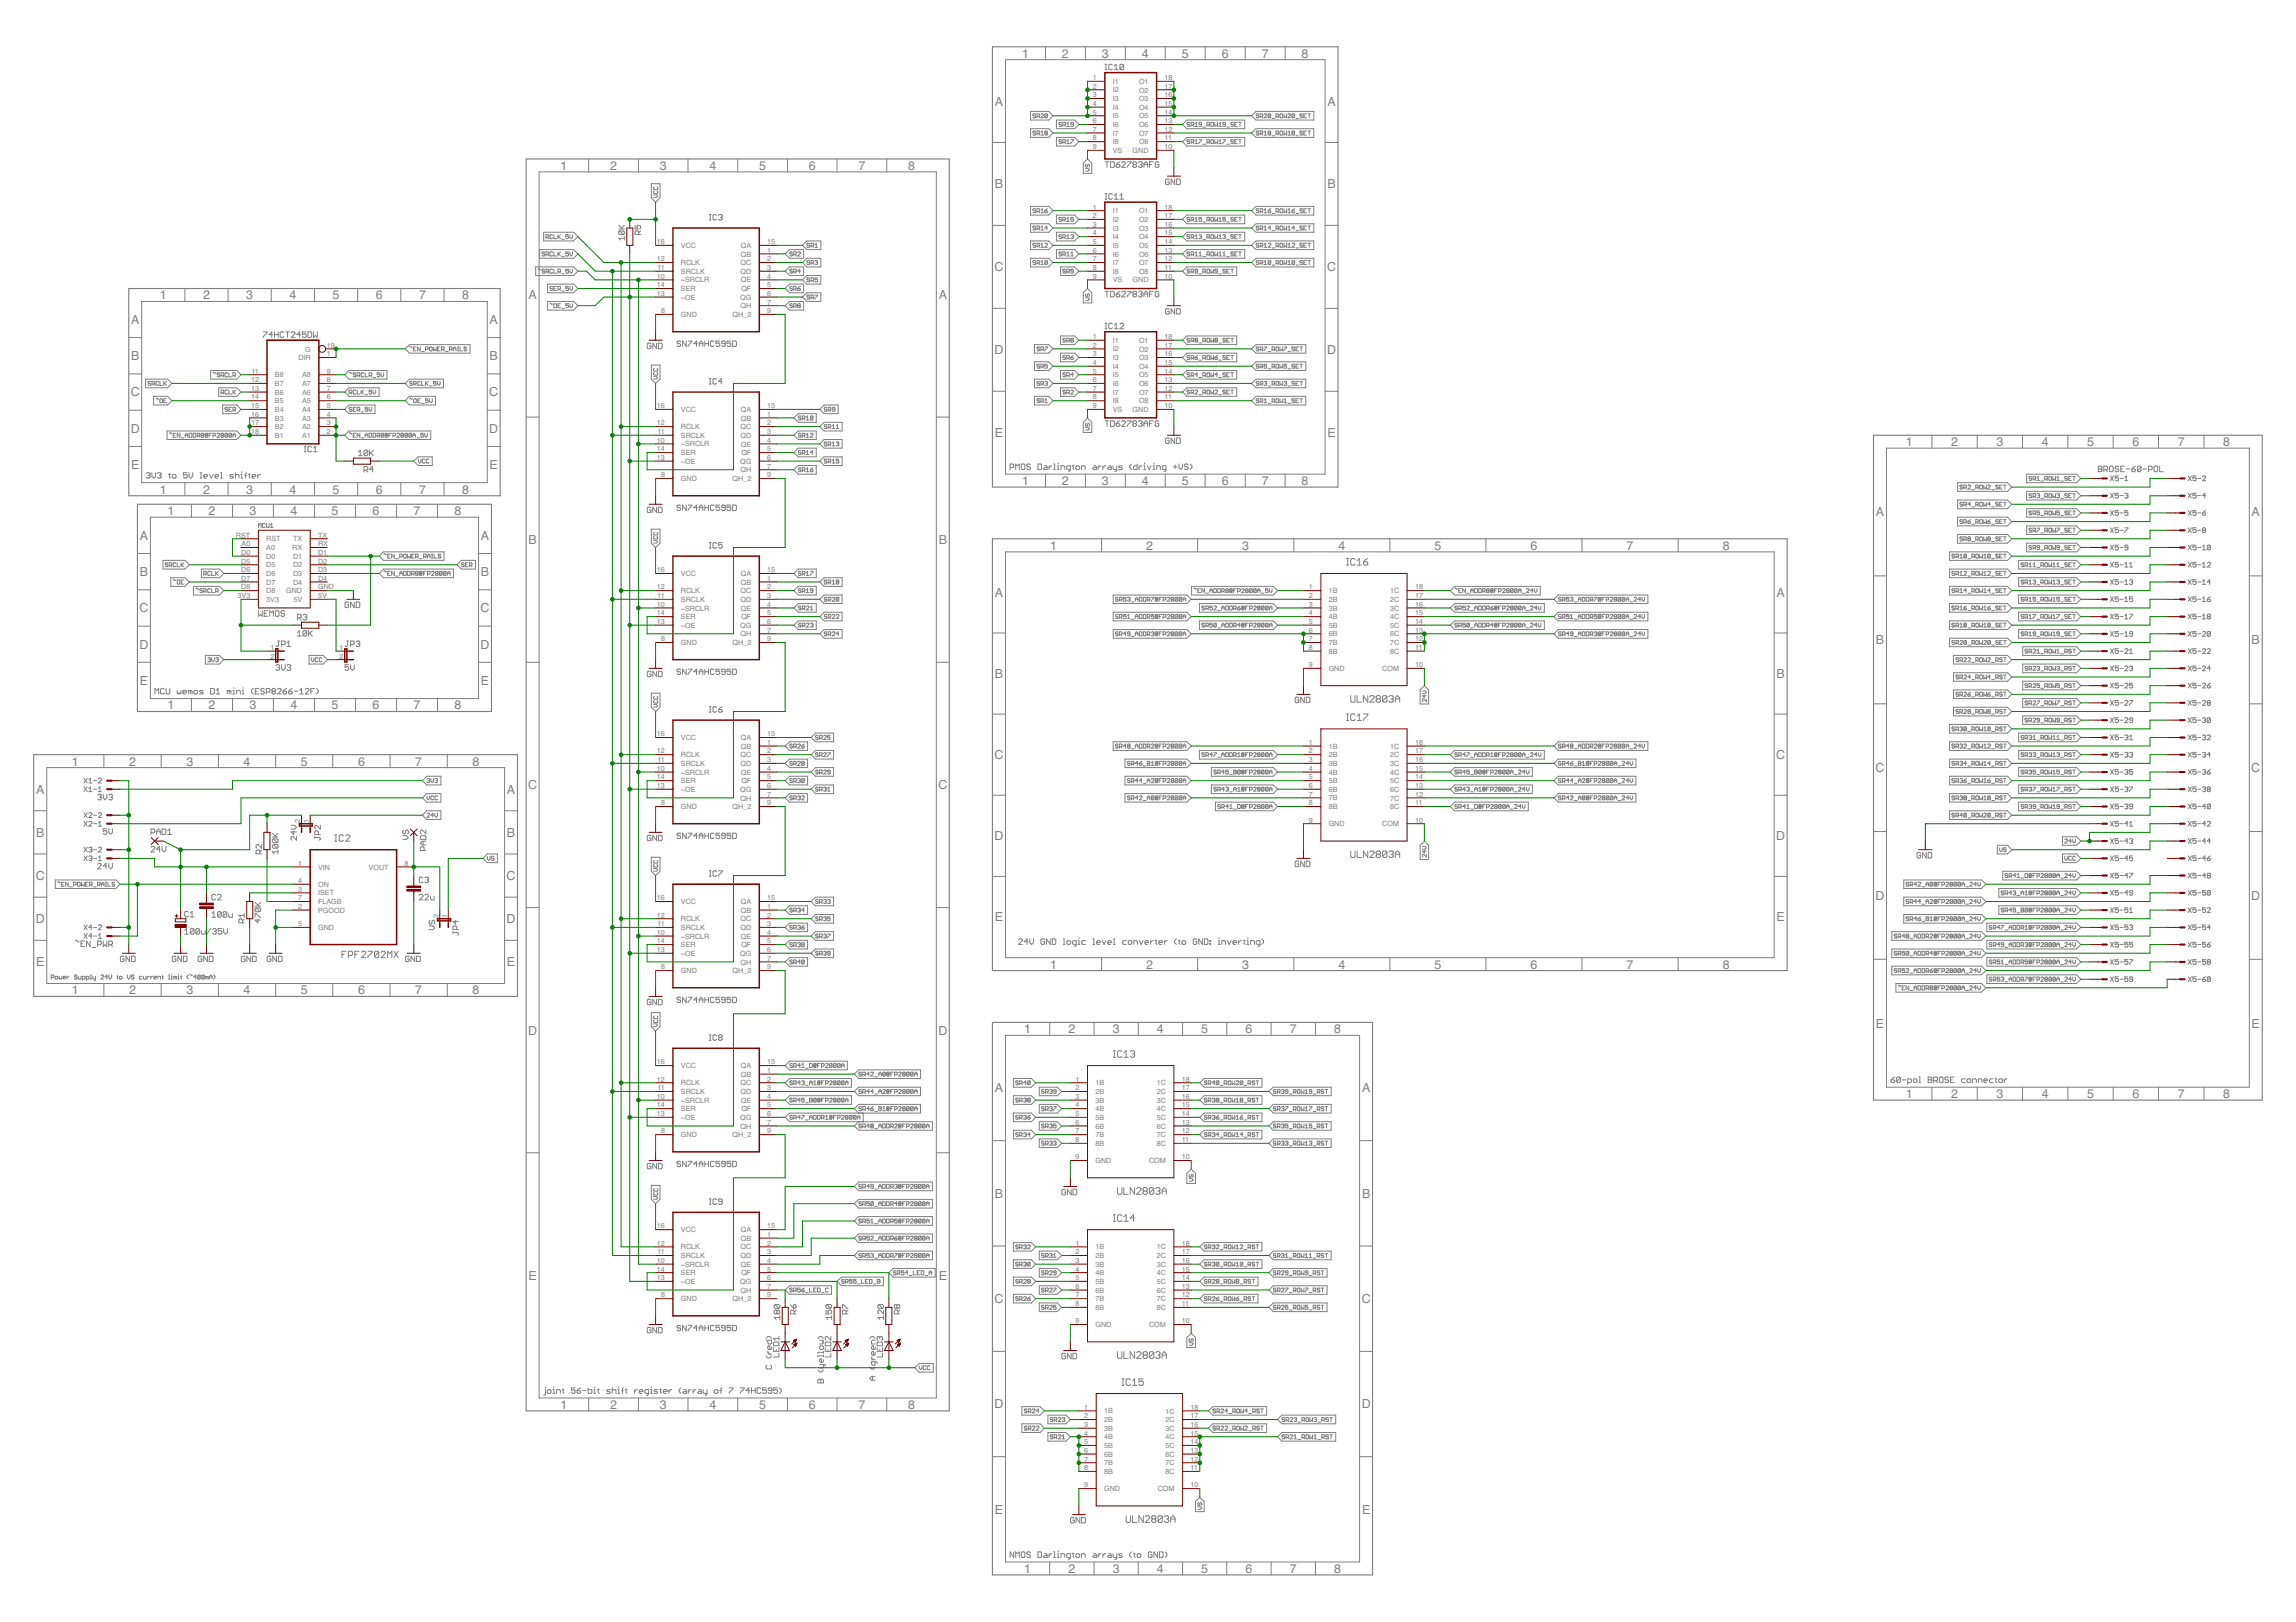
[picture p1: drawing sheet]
<svg xmlns="http://www.w3.org/2000/svg" width="297mm" height="210mm" viewBox="0 0 297 210" stroke-linecap="round" stroke-linejoin="round" font-family="sans-serif">
<defs><g id="words">
<g font-size="1.6" fill="#808080">
<text x="132.2" y="7.5">1</text>
<text x="137.4" y="7.5">2</text>
<text x="142.6" y="7.5">3</text>
<text x="147.7" y="7.5">4</text>
<text x="152.9" y="7.5">5</text>
<text x="158.1" y="7.5">6</text>
<text x="163.2" y="7.5">7</text>
<text x="168.4" y="7.5">8</text>
<text x="128.7" y="13.7">A</text>
<text x="171.7" y="13.7">A</text>
<text x="72.5" y="22">1</text>
<text x="78.9" y="22">2</text>
<text x="85.4" y="22">3</text>
<text x="91.8" y="22">4</text>
<text x="98.2" y="22">5</text>
<text x="104.6" y="22">6</text>
<text x="111.1" y="22">7</text>
<text x="117.5" y="22">8</text>
<text x="128.7" y="24.4">B</text>
<text x="171.7" y="24.4">B</text>
<text x="128.7" y="35.1">C</text>
<text x="171.7" y="35.1">C</text>
<text x="17" y="41.9">A</text>
<text x="20.7" y="38.7">1</text>
<text x="26.3" y="38.7">2</text>
<text x="31.9" y="38.7">3</text>
<text x="37.4" y="38.7">4</text>
<text x="43" y="38.7">5</text>
<text x="48.6" y="38.7">6</text>
<text x="54.2" y="38.7">7</text>
<text x="59.8" y="38.7">8</text>
<text x="63.3" y="41.9">A</text>
<text x="68.4" y="38.7">A</text>
<text x="121.5" y="38.7">A</text>
<text x="17" y="46.6">B</text>
<text x="63.3" y="46.6">B</text>
<text x="128.7" y="45.8">D</text>
<text x="171.7" y="45.8">D</text>
<text x="16.9" y="51.3">C</text>
<text x="63.3" y="51.3">C</text>
<text x="16.9" y="56">D</text>
<text x="63.3" y="56">D</text>
<text x="128.7" y="56.6">E</text>
<text x="171.7" y="56.6">E</text>
<text x="246.5" y="57.7">1</text>
<text x="252.4" y="57.7">2</text>
<text x="258.3" y="57.7">3</text>
<text x="264.1" y="57.7">4</text>
<text x="270" y="57.7">5</text>
<text x="275.9" y="57.7">6</text>
<text x="281.7" y="57.7">7</text>
<text x="287.6" y="57.7">8</text>
<text x="17" y="60.7">E</text>
<text x="20.7" y="63.9">1</text>
<text x="26.3" y="63.9">2</text>
<text x="31.9" y="63.9">3</text>
<text x="37.4" y="63.9">4</text>
<text x="43" y="63.9">5</text>
<text x="48.6" y="63.9">6</text>
<text x="54.2" y="63.9">7</text>
<text x="59.8" y="63.9">8</text>
<text x="63.3" y="60.7">E</text>
<text x="132.2" y="62.8">1</text>
<text x="137.4" y="62.8">2</text>
<text x="142.6" y="62.8">3</text>
<text x="147.7" y="62.8">4</text>
<text x="152.9" y="62.8">5</text>
<text x="158.1" y="62.8">6</text>
<text x="163.2" y="62.8">7</text>
<text x="168.4" y="62.8">8</text>
<text x="18.1" y="69.9">A</text>
<text x="21.7" y="66.7">1</text>
<text x="27" y="66.7">2</text>
<text x="32.3" y="66.7">3</text>
<text x="37.6" y="66.7">4</text>
<text x="42.9" y="66.7">5</text>
<text x="48.2" y="66.7">6</text>
<text x="53.5" y="66.7">7</text>
<text x="58.8" y="66.7">8</text>
<text x="62.2" y="69.9">A</text>
<text x="68.4" y="70.4">B</text>
<text x="121.5" y="70.4">B</text>
<text x="135.9" y="71.1">1</text>
<text x="148.3" y="71.1">2</text>
<text x="160.7" y="71.1">3</text>
<text x="173.1" y="71.1">4</text>
<text x="185.6" y="71.1">5</text>
<text x="198" y="71.1">6</text>
<text x="210.4" y="71.1">7</text>
<text x="222.9" y="71.1">8</text>
<text x="242.7" y="66.8">A</text>
<text x="291.3" y="66.8">A</text>
<text x="18.1" y="74.5">B</text>
<text x="62.2" y="74.5">B</text>
<text x="128.7" y="77.2">A</text>
<text x="229.8" y="77.2">A</text>
<text x="18" y="79.2">C</text>
<text x="18" y="83.9">D</text>
<text x="62.2" y="79.2">C</text>
<text x="62.2" y="83.9">D</text>
<text x="242.7" y="83.4">B</text>
<text x="291.3" y="83.4">B</text>
<text x="18.1" y="88.6">E</text>
<text x="62.2" y="88.6">E</text>
<text x="128.7" y="87.7">B</text>
<text x="229.8" y="87.7">B</text>
<text x="21.7" y="91.8">1</text>
<text x="27" y="91.8">2</text>
<text x="32.3" y="91.8">3</text>
<text x="37.6" y="91.8">4</text>
<text x="42.9" y="91.8">5</text>
<text x="48.2" y="91.8">6</text>
<text x="53.5" y="91.8">7</text>
<text x="58.8" y="91.8">8</text>
<text x="9.3" y="99.1">1</text>
<text x="16.7" y="99.1">2</text>
<text x="24.1" y="99.1">3</text>
<text x="31.5" y="99.1">4</text>
<text x="38.9" y="99.1">5</text>
<text x="46.3" y="99.1">6</text>
<text x="53.7" y="99.1">7</text>
<text x="61.1" y="99.1">8</text>
<text x="128.7" y="98.2">C</text>
<text x="229.8" y="98.2">C</text>
<text x="242.7" y="99.9">C</text>
<text x="291.3" y="99.9">C</text>
<text x="4.7" y="102.7">A</text>
<text x="65.6" y="102.7">A</text>
<text x="68.3" y="102.1">C</text>
<text x="121.4" y="102.1">C</text>
<text x="4.6" y="113.9">C</text>
<text x="4.7" y="108.3">B</text>
<text x="65.5" y="113.9">C</text>
<text x="65.6" y="108.3">B</text>
<text x="128.7" y="108.7">D</text>
<text x="229.8" y="108.7">D</text>
<text x="4.6" y="119.5">D</text>
<text x="65.5" y="119.5">D</text>
<text x="128.7" y="119.2">E</text>
<text x="229.8" y="119.2">E</text>
<text x="242.7" y="116.5">D</text>
<text x="291.3" y="116.5">D</text>
<text x="4.7" y="125.1">E</text>
<text x="65.6" y="125.1">E</text>
<text x="135.9" y="125.3">1</text>
<text x="148.3" y="125.3">2</text>
<text x="160.7" y="125.3">3</text>
<text x="173.1" y="125.3">4</text>
<text x="185.6" y="125.3">5</text>
<text x="198" y="125.3">6</text>
<text x="210.4" y="125.3">7</text>
<text x="222.9" y="125.3">8</text>
<text x="9.3" y="128.7">1</text>
<text x="16.7" y="128.7">2</text>
<text x="24.1" y="128.7">3</text>
<text x="31.5" y="128.7">4</text>
<text x="38.9" y="128.7">5</text>
<text x="46.3" y="128.7">6</text>
<text x="53.7" y="128.7">7</text>
<text x="61.1" y="128.7">8</text>
<text x="68.3" y="133.9">D</text>
<text x="121.4" y="133.9">D</text>
<text x="132.5" y="133.7">1</text>
<text x="138.2" y="133.7">2</text>
<text x="144" y="133.7">3</text>
<text x="149.7" y="133.7">4</text>
<text x="155.4" y="133.7">5</text>
<text x="161.1" y="133.7">6</text>
<text x="166.9" y="133.7">7</text>
<text x="172.6" y="133.7">8</text>
<text x="242.7" y="133">E</text>
<text x="291.3" y="133">E</text>
<text x="128.7" y="141.4">A</text>
<text x="176.2" y="141.4">A</text>
<text x="246.5" y="142.1">1</text>
<text x="252.4" y="142.1">2</text>
<text x="258.3" y="142.1">3</text>
<text x="264.1" y="142.1">4</text>
<text x="270" y="142.1">5</text>
<text x="275.9" y="142.1">6</text>
<text x="281.7" y="142.1">7</text>
<text x="287.6" y="142.1">8</text>
<text x="128.7" y="155">B</text>
<text x="176.2" y="155">B</text>
<text x="68.4" y="165.6">E</text>
<text x="121.5" y="165.6">E</text>
<text x="128.7" y="168.6">C</text>
<text x="176.2" y="168.6">C</text>
<text x="72.5" y="182.3">1</text>
<text x="78.9" y="182.3">2</text>
<text x="85.4" y="182.3">3</text>
<text x="91.8" y="182.3">4</text>
<text x="98.2" y="182.3">5</text>
<text x="104.6" y="182.3">6</text>
<text x="111.1" y="182.3">7</text>
<text x="117.5" y="182.3">8</text>
<text x="128.7" y="182.3">D</text>
<text x="176.2" y="182.3">D</text>
<text x="128.7" y="195.9">E</text>
<text x="176.2" y="195.9">E</text>
<text x="132.5" y="203.5">1</text>
<text x="138.2" y="203.5">2</text>
<text x="144" y="203.5">3</text>
<text x="149.7" y="203.5">4</text>
<text x="155.4" y="203.5">5</text>
<text x="161.1" y="203.5">6</text>
<text x="166.9" y="203.5">7</text>
<text x="172.6" y="203.5">8</text>
</g>
<g font-size=".9" fill="#808080">
<text x="141.4" y="10.4">1</text>
<text x="141.4" y="11.5">2</text>
<text x="144" y="10.8">I1</text>
<text x="144" y="12">I2</text>
<text x="147.4" y="10.9">O1</text>
<text x="147.4" y="12">O2</text>
<text x="150.7" y="10.4">18</text>
<text x="150.7" y="11.5">17</text>
<text x="141.4" y="12.6">3</text>
<text x="141.4" y="13.7">4</text>
<text x="141.4" y="14.8">5</text>
<text x="141.4" y="15.9">6</text>
<text x="141.4" y="17.1">7</text>
<text x="144" y="13.1">I3</text>
<text x="144" y="14.2">I4</text>
<text x="144" y="15.3">I5</text>
<text x="144" y="16.4">I6</text>
<text x="144" y="17.6">I7</text>
<text x="147.4" y="13.1">O3</text>
<text x="147.4" y="14.2">O4</text>
<text x="147.4" y="15.3">O5</text>
<text x="147.4" y="16.4">O6</text>
<text x="147.4" y="17.6">O7</text>
<text x="150.7" y="12.6">16</text>
<text x="150.7" y="13.7">15</text>
<text x="150.7" y="14.8">14</text>
<text x="150.7" y="15.9">13</text>
<text x="150.7" y="17.1">12</text>
<text x="141.4" y="18.2">8</text>
<text x="141.4" y="19.3">9</text>
<text x="144" y="18.7">I8</text>
<text x="144" y="19.8">VS</text>
<text x="146.5" y="19.8">GND</text>
<text x="147.4" y="18.7">O8</text>
<text x="150.7" y="18.2">11</text>
<text x="150.7" y="19.3">10</text>
<text x="141.4" y="27.1">1</text>
<text x="141.4" y="28.2">2</text>
<text x="141.4" y="29.4">3</text>
<text x="144" y="27.6">I1</text>
<text x="144" y="28.7">I2</text>
<text x="144" y="29.8">I3</text>
<text x="147.4" y="27.6">O1</text>
<text x="147.4" y="28.7">O2</text>
<text x="147.4" y="29.8">O3</text>
<text x="150.7" y="27.1">18</text>
<text x="150.7" y="28.2">17</text>
<text x="150.7" y="29.4">16</text>
<text x="85" y="31.6">16</text>
<text x="85" y="33.8">12</text>
<text x="85.1" y="34.9">11</text>
<text x="88.1" y="32.1">VCC</text>
<text x="88.1" y="34.3">RCLK</text>
<text x="88.1" y="35.4">SRCLK</text>
<text x="95.8" y="34.3">QC</text>
<text x="95.8" y="35.4">QD</text>
<text x="95.9" y="32.1">QA</text>
<text x="95.9" y="33.2">QB</text>
<text x="99.3" y="31.6">15</text>
<text x="99.3" y="32.7">1</text>
<text x="99.3" y="33.8">2</text>
<text x="99.3" y="34.9">3</text>
<text x="141.4" y="30.5">4</text>
<text x="141.4" y="31.6">5</text>
<text x="141.4" y="32.7">6</text>
<text x="141.4" y="33.8">7</text>
<text x="141.4" y="34.9">8</text>
<text x="144" y="31">I4</text>
<text x="144" y="32.1">I5</text>
<text x="144" y="33.2">I6</text>
<text x="144" y="34.3">I7</text>
<text x="144" y="35.4">I8</text>
<text x="147.4" y="35.4">O8</text>
<text x="147.4" y="31">O4</text>
<text x="147.4" y="32.1">O5</text>
<text x="147.4" y="33.2">O6</text>
<text x="147.4" y="34.3">O7</text>
<text x="150.7" y="34.9">11</text>
<text x="150.7" y="30.5">15</text>
<text x="150.7" y="31.6">14</text>
<text x="150.7" y="32.7">13</text>
<text x="150.7" y="33.8">12</text>
<text x="85" y="36.1">10</text>
<text x="85" y="37.2">14</text>
<text x="85" y="38.3">13</text>
<text x="85.5" y="40.5">8</text>
<text x="88.1" y="36.5">~SRCLR</text>
<text x="88.1" y="37.7">SER</text>
<text x="88.1" y="38.8">~OE</text>
<text x="88.1" y="41">GND</text>
<text x="94.8" y="41">QH_2</text>
<text x="95.8" y="38.8">QG</text>
<text x="95.8" y="39.9">QH</text>
<text x="95.9" y="36.6">QE</text>
<text x="95.9" y="37.7">QF</text>
<text x="99.3" y="36.1">4</text>
<text x="99.3" y="37.2">5</text>
<text x="99.3" y="38.3">6</text>
<text x="99.3" y="39.4">7</text>
<text x="99.3" y="40.5">9</text>
<text x="141.4" y="36.1">9</text>
<text x="144" y="36.5">VS</text>
<text x="146.5" y="36.6">GND</text>
<text x="150.7" y="36.1">10</text>
<text x="38.6" y="46.6">DIR</text>
<text x="39.5" y="45.5">G</text>
<text x="42.3" y="46.1">1</text>
<text x="42.3" y="45">19</text>
<text x="141.4" y="43.9">1</text>
<text x="141.4" y="45">2</text>
<text x="141.4" y="46.1">3</text>
<text x="141.4" y="47.2">4</text>
<text x="144" y="44.4">I1</text>
<text x="144" y="45.5">I2</text>
<text x="144" y="46.6">I3</text>
<text x="144" y="47.7">I4</text>
<text x="147.4" y="44.4">O1</text>
<text x="147.4" y="45.5">O2</text>
<text x="147.4" y="46.6">O3</text>
<text x="147.4" y="47.7">O4</text>
<text x="150.7" y="43.9">18</text>
<text x="150.7" y="45">17</text>
<text x="150.7" y="46.1">16</text>
<text x="150.7" y="47.2">15</text>
<text x="32.5" y="49.5">12</text>
<text x="32.5" y="50.6">13</text>
<text x="32.5" y="51.7">14</text>
<text x="32.5" y="52.8">15</text>
<text x="32.5" y="53.9">16</text>
<text x="32.5" y="48.3">11</text>
<text x="35.6" y="48.8">B8</text>
<text x="35.6" y="50">B7</text>
<text x="35.6" y="51.1">B6</text>
<text x="35.6" y="52.2">B5</text>
<text x="35.6" y="53.3">B4</text>
<text x="39.1" y="53.3">A4</text>
<text x="39.1" y="52.2">A5</text>
<text x="39.1" y="51.1">A6</text>
<text x="39.1" y="50">A7</text>
<text x="39.1" y="48.8">A8</text>
<text x="42.3" y="53.9">4</text>
<text x="42.3" y="52.8">5</text>
<text x="42.3" y="51.7">6</text>
<text x="42.3" y="50.6">7</text>
<text x="42.3" y="49.5">8</text>
<text x="42.3" y="48.3">9</text>
<text x="85" y="52.8">16</text>
<text x="88.1" y="53.3">VCC</text>
<text x="95.9" y="53.3">QA</text>
<text x="99.3" y="52.8">15</text>
<text x="99.3" y="53.9">1</text>
<text x="141.4" y="48.3">5</text>
<text x="141.4" y="49.5">6</text>
<text x="141.4" y="50.6">7</text>
<text x="141.4" y="51.7">8</text>
<text x="141.4" y="52.8">9</text>
<text x="144" y="48.8">I5</text>
<text x="144" y="50">I6</text>
<text x="144" y="51.1">I7</text>
<text x="144" y="52.2">I8</text>
<text x="144" y="53.3">VS</text>
<text x="146.5" y="53.3">GND</text>
<text x="147.4" y="52.2">O8</text>
<text x="147.4" y="48.8">O5</text>
<text x="147.4" y="50">O6</text>
<text x="147.4" y="51.1">O7</text>
<text x="150.7" y="51.7">11</text>
<text x="150.7" y="48.3">14</text>
<text x="150.7" y="49.5">13</text>
<text x="150.7" y="50.6">12</text>
<text x="150.7" y="52.8">10</text>
<text x="32.5" y="55.1">17</text>
<text x="32.5" y="56.2">18</text>
<text x="35.6" y="54.4">B3</text>
<text x="35.6" y="55.5">B2</text>
<text x="35.6" y="56.7">B1</text>
<text x="39.1" y="56.7">A1</text>
<text x="39.1" y="55.5">A2</text>
<text x="39.1" y="54.4">A3</text>
<text x="42.3" y="56.2">2</text>
<text x="42.3" y="55.1">3</text>
<text x="85" y="55.1">12</text>
<text x="85" y="57.3">10</text>
<text x="85" y="58.4">14</text>
<text x="85" y="59.5">13</text>
<text x="85.1" y="56.2">11</text>
<text x="88.1" y="55.5">RCLK</text>
<text x="88.1" y="56.7">SRCLK</text>
<text x="88.1" y="57.8">~SRCLR</text>
<text x="88.1" y="58.9">SER</text>
<text x="95.8" y="55.5">QC</text>
<text x="95.8" y="56.7">QD</text>
<text x="95.9" y="54.4">QB</text>
<text x="95.9" y="57.8">QE</text>
<text x="95.9" y="58.9">QF</text>
<text x="99.3" y="55.1">2</text>
<text x="99.3" y="56.2">3</text>
<text x="99.3" y="57.3">4</text>
<text x="99.3" y="58.4">5</text>
<text x="99.3" y="59.5">6</text>
<text x="85.5" y="61.8">8</text>
<text x="88.1" y="60">~OE</text>
<text x="88.1" y="62.2">GND</text>
<text x="94.8" y="62.3">QH_2</text>
<text x="95.8" y="60">QG</text>
<text x="95.8" y="61.1">QH</text>
<text x="99.3" y="60.6">7</text>
<text x="99.3" y="61.8">9</text>
<text x="30.5" y="69.6">RST</text>
<text x="31.2" y="71.8">D0</text>
<text x="31.3" y="70.7">A0</text>
<text x="34.5" y="71.2">A0</text>
<text x="34.5" y="70.1">RST</text>
<text x="37.8" y="71.2">RX</text>
<text x="37.9" y="70.1">TX</text>
<text x="41.2" y="71.8">D1</text>
<text x="41.2" y="70.7">RX</text>
<text x="41.2" y="69.6">TX</text>
<text x="30.7" y="77.4">3V3</text>
<text x="31.2" y="76.3">D8</text>
<text x="31.2" y="75.2">D7</text>
<text x="31.2" y="74">D6</text>
<text x="31.2" y="72.9">D5</text>
<text x="34.5" y="77.9">3V3</text>
<text x="34.5" y="76.8">D8</text>
<text x="34.5" y="75.7">D7</text>
<text x="34.5" y="74.5">D6</text>
<text x="34.5" y="73.4">D5</text>
<text x="34.5" y="72.3">D0</text>
<text x="37" y="76.8">GND</text>
<text x="37.9" y="75.7">D4</text>
<text x="37.9" y="74.5">D3</text>
<text x="37.9" y="73.4">D2</text>
<text x="37.9" y="72.3">D1</text>
<text x="38" y="77.9">5V</text>
<text x="41.2" y="77.4">5V</text>
<text x="41.2" y="76.3">GND</text>
<text x="41.2" y="75.2">D4</text>
<text x="41.2" y="74">D3</text>
<text x="41.2" y="72.9">D2</text>
<text x="85" y="74">16</text>
<text x="85" y="76.3">12</text>
<text x="85.1" y="77.4">11</text>
<text x="88.1" y="74.5">VCC</text>
<text x="88.1" y="76.8">RCLK</text>
<text x="88.1" y="77.9">SRCLK</text>
<text x="95.8" y="76.8">QC</text>
<text x="95.8" y="77.9">QD</text>
<text x="95.9" y="74.5">QA</text>
<text x="95.9" y="75.7">QB</text>
<text x="99.3" y="74">15</text>
<text x="99.3" y="75.2">1</text>
<text x="99.3" y="76.3">2</text>
<text x="99.3" y="77.4">3</text>
<text x="169.3" y="76.3">1</text>
<text x="169.3" y="77.4">2</text>
<text x="171.9" y="76.8">1B</text>
<text x="171.9" y="77.9">2B</text>
<text x="179.8" y="76.8">1C</text>
<text x="179.8" y="77.9">2C</text>
<text x="183.1" y="76.3">18</text>
<text x="183.1" y="77.4">17</text>
<text x="85" y="78.5">10</text>
<text x="85" y="79.6">14</text>
<text x="85" y="80.7">13</text>
<text x="85.5" y="83">8</text>
<text x="88.1" y="79">~SRCLR</text>
<text x="88.1" y="80.1">SER</text>
<text x="88.1" y="81.2">~OE</text>
<text x="88.1" y="83.5">GND</text>
<text x="94.8" y="83.5">QH_2</text>
<text x="95.8" y="81.2">QG</text>
<text x="95.8" y="82.4">QH</text>
<text x="95.9" y="79">QE</text>
<text x="95.9" y="80.1">QF</text>
<text x="99.3" y="78.5">4</text>
<text x="99.3" y="79.6">5</text>
<text x="99.3" y="80.7">6</text>
<text x="99.3" y="81.9">7</text>
<text x="99.3" y="83">9</text>
<text x="169.3" y="78.5">3</text>
<text x="169.3" y="79.6">4</text>
<text x="169.3" y="80.7">5</text>
<text x="169.3" y="81.9">6</text>
<text x="169.3" y="83">7</text>
<text x="171.9" y="79">3B</text>
<text x="171.9" y="80.1">4B</text>
<text x="171.9" y="81.2">5B</text>
<text x="171.9" y="82.4">6B</text>
<text x="171.9" y="83.5">7B</text>
<text x="179.8" y="79">3C</text>
<text x="179.8" y="80.1">4C</text>
<text x="179.8" y="81.2">5C</text>
<text x="179.8" y="82.4">6C</text>
<text x="179.8" y="83.5">7C</text>
<text x="183.1" y="78.5">16</text>
<text x="183.1" y="79.6">15</text>
<text x="183.1" y="80.7">14</text>
<text x="183.1" y="81.9">13</text>
<text x="183.1" y="83">12</text>
<text x="35" y="84.1">1</text>
<text x="35" y="85.2">2</text>
<text x="43.9" y="84.1">1</text>
<text x="43.9" y="85.2">2</text>
<text x="169.3" y="84.1">8</text>
<text x="169.3" y="86.3">9</text>
<text x="171.9" y="84.6">8B</text>
<text x="171.9" y="86.8">GND</text>
<text x="178.8" y="86.8">COM</text>
<text x="179.8" y="84.6">8C</text>
<text x="183.1" y="84.1">11</text>
<text x="183.1" y="86.3">10</text>
<text x="85" y="95.3">16</text>
<text x="88.1" y="95.8">VCC</text>
<text x="95.9" y="95.8">QA</text>
<text x="99.3" y="95.3">15</text>
<text x="85" y="97.5">12</text>
<text x="85" y="99.7">10</text>
<text x="85" y="100.9">14</text>
<text x="85" y="102">13</text>
<text x="85.1" y="98.6">11</text>
<text x="88.1" y="98">RCLK</text>
<text x="88.1" y="99.1">SRCLK</text>
<text x="88.1" y="100.2">~SRCLR</text>
<text x="88.1" y="101.4">SER</text>
<text x="95.8" y="98">QC</text>
<text x="95.8" y="99.1">QD</text>
<text x="95.9" y="96.9">QB</text>
<text x="95.9" y="100.2">QE</text>
<text x="95.9" y="101.4">QF</text>
<text x="99.3" y="96.4">1</text>
<text x="99.3" y="97.5">2</text>
<text x="99.3" y="98.6">3</text>
<text x="99.3" y="99.7">4</text>
<text x="99.3" y="100.9">5</text>
<text x="99.3" y="102">6</text>
<text x="169.3" y="96.4">1</text>
<text x="169.3" y="97.5">2</text>
<text x="169.3" y="98.6">3</text>
<text x="169.3" y="99.7">4</text>
<text x="169.3" y="100.9">5</text>
<text x="169.3" y="102">6</text>
<text x="171.9" y="96.9">1B</text>
<text x="171.9" y="98">2B</text>
<text x="171.9" y="99.1">3B</text>
<text x="171.9" y="100.2">4B</text>
<text x="171.9" y="101.4">5B</text>
<text x="179.8" y="96.9">1C</text>
<text x="179.8" y="98">2C</text>
<text x="179.8" y="99.1">3C</text>
<text x="179.8" y="100.2">4C</text>
<text x="179.8" y="101.4">5C</text>
<text x="183.1" y="96.4">18</text>
<text x="183.1" y="97.5">17</text>
<text x="183.1" y="98.6">16</text>
<text x="183.1" y="99.7">15</text>
<text x="183.1" y="100.9">14</text>
<text x="183.1" y="102">13</text>
<text x="38.9" y="106.4" transform="rotate(-90 38.9 106.4)">2</text>
<text x="40" y="106.4" transform="rotate(-90 40 106.4)">1</text>
<text x="85.5" y="104.2">8</text>
<text x="88.1" y="102.5">~OE</text>
<text x="88.1" y="104.7">GND</text>
<text x="94.8" y="104.7">QH_2</text>
<text x="95.8" y="102.5">QG</text>
<text x="95.8" y="103.6">QH</text>
<text x="99.3" y="103.1">7</text>
<text x="99.3" y="104.2">9</text>
<text x="169.3" y="103.1">7</text>
<text x="169.3" y="104.2">8</text>
<text x="169.3" y="106.4">9</text>
<text x="171.9" y="102.5">6B</text>
<text x="171.9" y="103.6">7B</text>
<text x="171.9" y="104.7">8B</text>
<text x="171.9" y="106.9">GND</text>
<text x="178.8" y="106.9">COM</text>
<text x="179.8" y="102.5">6C</text>
<text x="179.8" y="103.6">7C</text>
<text x="179.8" y="104.7">8C</text>
<text x="183.1" y="103.1">12</text>
<text x="183.1" y="104.2">11</text>
<text x="183.1" y="106.4">10</text>
<text x="38.6" y="112">1</text>
<text x="41.2" y="112.5">VIN</text>
<text x="47.7" y="112.5">VOUT</text>
<text x="52.3" y="112">8</text>
<text x="38.6" y="114.3">4</text>
<text x="38.6" y="115.4">3</text>
<text x="38.6" y="116.5">7</text>
<text x="38.6" y="117.6">2</text>
<text x="38.6" y="119.9">5</text>
<text x="41.2" y="114.8">ON</text>
<text x="41.2" y="115.9">ISET</text>
<text x="41.2" y="117">FLAGB</text>
<text x="41.2" y="118.1">PGOOD</text>
<text x="56.7" y="118.7" transform="rotate(-90 56.7 118.7)">2</text>
<text x="57.8" y="118.7" transform="rotate(-90 57.8 118.7)">1</text>
<text x="85" y="116.5">16</text>
<text x="85" y="118.7">12</text>
<text x="85.1" y="119.9">11</text>
<text x="88.1" y="117">VCC</text>
<text x="88.1" y="119.2">RCLK</text>
<text x="95.8" y="119.2">QC</text>
<text x="95.9" y="117">QA</text>
<text x="95.9" y="118.1">QB</text>
<text x="99.3" y="116.5">15</text>
<text x="99.3" y="117.6">1</text>
<text x="99.3" y="118.7">2</text>
<text x="99.3" y="119.9">3</text>
<text x="41.2" y="120.3">GND</text>
<text x="85" y="121">10</text>
<text x="85" y="122.1">14</text>
<text x="85" y="123.2">13</text>
<text x="85.5" y="125.4">8</text>
<text x="88.1" y="120.3">SRCLK</text>
<text x="88.1" y="121.5">~SRCLR</text>
<text x="88.1" y="122.6">SER</text>
<text x="88.1" y="123.7">~OE</text>
<text x="88.1" y="125.9">GND</text>
<text x="94.8" y="125.9">QH_2</text>
<text x="95.8" y="123.7">QG</text>
<text x="95.8" y="120.4">QD</text>
<text x="95.8" y="124.8">QH</text>
<text x="95.9" y="121.5">QE</text>
<text x="95.9" y="122.6">QF</text>
<text x="99.3" y="121">4</text>
<text x="99.3" y="122.1">5</text>
<text x="99.3" y="123.2">6</text>
<text x="99.3" y="124.3">7</text>
<text x="99.3" y="125.4">9</text>
<text x="85" y="137.7">16</text>
<text x="99.3" y="137.7">15</text>
<text x="85" y="140">12</text>
<text x="85" y="142.2">10</text>
<text x="85" y="143.3">14</text>
<text x="85.1" y="141.1">11</text>
<text x="88.1" y="138.2">VCC</text>
<text x="88.1" y="140.5">RCLK</text>
<text x="88.1" y="141.6">SRCLK</text>
<text x="88.1" y="142.7">~SRCLR</text>
<text x="88.1" y="143.8">SER</text>
<text x="95.8" y="140.5">QC</text>
<text x="95.8" y="141.6">QD</text>
<text x="95.9" y="138.2">QA</text>
<text x="95.9" y="139.4">QB</text>
<text x="95.9" y="142.7">QE</text>
<text x="95.9" y="143.8">QF</text>
<text x="99.3" y="138.9">1</text>
<text x="99.3" y="140">2</text>
<text x="99.3" y="141.1">3</text>
<text x="99.3" y="142.2">4</text>
<text x="99.3" y="143.3">5</text>
<text x="139.2" y="140">1</text>
<text x="139.2" y="141.1">2</text>
<text x="139.2" y="142.2">3</text>
<text x="139.2" y="143.3">4</text>
<text x="141.7" y="140.5">1B</text>
<text x="141.7" y="141.6">2B</text>
<text x="141.7" y="142.7">3B</text>
<text x="141.7" y="143.8">4B</text>
<text x="149.7" y="140.5">1C</text>
<text x="149.7" y="141.6">2C</text>
<text x="149.7" y="142.7">3C</text>
<text x="149.7" y="143.8">4C</text>
<text x="152.9" y="140">18</text>
<text x="152.9" y="141.1">17</text>
<text x="152.9" y="142.2">16</text>
<text x="152.9" y="143.3">15</text>
<text x="85" y="144.4">13</text>
<text x="85.5" y="146.7">8</text>
<text x="88.1" y="144.9">~OE</text>
<text x="88.1" y="147.2">GND</text>
<text x="94.8" y="147.2">QH_2</text>
<text x="95.8" y="144.9">QG</text>
<text x="95.8" y="146.1">QH</text>
<text x="99.3" y="144.4">6</text>
<text x="99.3" y="145.6">7</text>
<text x="99.3" y="146.7">9</text>
<text x="139.2" y="144.4">5</text>
<text x="139.2" y="145.6">6</text>
<text x="139.2" y="146.7">7</text>
<text x="139.2" y="147.8">8</text>
<text x="141.7" y="144.9">5B</text>
<text x="141.7" y="146">6B</text>
<text x="141.7" y="147.2">7B</text>
<text x="141.7" y="148.3">8B</text>
<text x="149.7" y="144.9">5C</text>
<text x="149.7" y="146.1">6C</text>
<text x="149.7" y="147.2">7C</text>
<text x="149.7" y="148.3">8C</text>
<text x="152.9" y="144.4">14</text>
<text x="152.9" y="145.6">13</text>
<text x="152.9" y="146.7">12</text>
<text x="152.9" y="147.8">11</text>
<text x="139.2" y="150">9</text>
<text x="141.7" y="150.5">GND</text>
<text x="148.7" y="150.5">COM</text>
<text x="152.9" y="150">10</text>
<text x="85" y="159">16</text>
<text x="85" y="161.2">12</text>
<text x="88.1" y="159.5">VCC</text>
<text x="88.1" y="161.7">RCLK</text>
<text x="95.8" y="161.7">QC</text>
<text x="95.9" y="159.5">QA</text>
<text x="95.9" y="160.6">QB</text>
<text x="99.3" y="159">15</text>
<text x="99.3" y="160.1">1</text>
<text x="99.3" y="161.2">2</text>
<text x="139.2" y="161.2">1</text>
<text x="141.7" y="161.7">1B</text>
<text x="149.7" y="161.7">1C</text>
<text x="152.9" y="161.2">18</text>
<text x="85" y="163.4">10</text>
<text x="85" y="164.6">14</text>
<text x="85" y="165.7">13</text>
<text x="85.1" y="162.3">11</text>
<text x="85.5" y="167.9">8</text>
<text x="88.1" y="162.8">SRCLK</text>
<text x="88.1" y="163.9">~SRCLR</text>
<text x="88.1" y="165">SER</text>
<text x="88.1" y="166.2">~OE</text>
<text x="95.8" y="166.2">QG</text>
<text x="95.8" y="162.8">QD</text>
<text x="95.8" y="167.3">QH</text>
<text x="95.9" y="163.9">QE</text>
<text x="95.9" y="165">QF</text>
<text x="99.3" y="162.3">3</text>
<text x="99.3" y="163.4">4</text>
<text x="99.3" y="164.6">5</text>
<text x="99.3" y="165.7">6</text>
<text x="99.3" y="166.8">7</text>
<text x="99.3" y="167.9">9</text>
<text x="139.2" y="162.3">2</text>
<text x="139.2" y="163.4">3</text>
<text x="139.2" y="164.6">4</text>
<text x="139.2" y="165.7">5</text>
<text x="139.2" y="166.8">6</text>
<text x="139.2" y="167.9">7</text>
<text x="141.7" y="162.8">2B</text>
<text x="141.7" y="163.9">3B</text>
<text x="141.7" y="165">4B</text>
<text x="141.7" y="166.2">5B</text>
<text x="141.7" y="167.3">6B</text>
<text x="149.7" y="162.8">2C</text>
<text x="149.7" y="163.9">3C</text>
<text x="149.7" y="165">4C</text>
<text x="149.7" y="166.2">5C</text>
<text x="149.7" y="167.3">6C</text>
<text x="152.9" y="162.3">17</text>
<text x="152.9" y="163.4">16</text>
<text x="152.9" y="164.6">15</text>
<text x="152.9" y="165.7">14</text>
<text x="152.9" y="166.8">13</text>
<text x="152.9" y="167.9">12</text>
<text x="88.1" y="168.4">GND</text>
<text x="94.8" y="168.4">QH_2</text>
<text x="139.2" y="169">8</text>
<text x="139.2" y="171.3">9</text>
<text x="141.7" y="168.4">7B</text>
<text x="141.7" y="169.5">8B</text>
<text x="141.7" y="171.7">GND</text>
<text x="148.7" y="171.8">COM</text>
<text x="149.7" y="168.4">7C</text>
<text x="149.7" y="169.5">8C</text>
<text x="152.9" y="169">11</text>
<text x="152.9" y="171.3">10</text>
<text x="140.3" y="182.4">1</text>
<text x="140.3" y="183.5">2</text>
<text x="140.3" y="184.7">3</text>
<text x="140.3" y="185.8">4</text>
<text x="142.8" y="182.9">1B</text>
<text x="142.8" y="184">2B</text>
<text x="142.8" y="185.2">3B</text>
<text x="150.8" y="182.9">1C</text>
<text x="150.8" y="184">2C</text>
<text x="150.8" y="185.2">3C</text>
<text x="154" y="182.4">18</text>
<text x="154" y="183.5">17</text>
<text x="154" y="184.7">16</text>
<text x="154" y="185.8">15</text>
<text x="140.3" y="186.9">5</text>
<text x="140.3" y="188">6</text>
<text x="140.3" y="189.1">7</text>
<text x="140.3" y="190.3">8</text>
<text x="142.8" y="186.3">4B</text>
<text x="142.8" y="187.4">5B</text>
<text x="142.8" y="188.5">6B</text>
<text x="142.8" y="189.6">7B</text>
<text x="142.8" y="190.7">8B</text>
<text x="150.8" y="186.3">4C</text>
<text x="150.8" y="187.4">5C</text>
<text x="150.8" y="188.5">6C</text>
<text x="150.8" y="189.6">7C</text>
<text x="150.8" y="190.7">8C</text>
<text x="154" y="186.9">14</text>
<text x="154" y="188">13</text>
<text x="154" y="189.1">12</text>
<text x="154" y="190.3">11</text>
<text x="140.3" y="192.5">9</text>
<text x="142.8" y="193">GND</text>
<text x="149.8" y="193">COM</text>
<text x="154" y="192.5">10</text>
</g>
</g></defs>
<path d="M128.4 6.1h44.7v56.9h-44.7zM16.7 37.3h48v26.9h-48zM68.1 20.6h54.7v162h-54.7zM242.4 56.3h50.3v86.1h-50.3zM17.8 65.3h45.8v26.8h-45.8zM128.4 69.7h102.8v55.9h-102.8zM4.4 97.7h62.6v31.2h-62.6zM128.4 132.3h49.2v71.5h-49.2z" fill="none" stroke="#808080" stroke-width=".15"/>
<g fill="none" stroke="#808080" stroke-width=".13">
<path d="M128.4 18.4h1.7M130.1 7.7h41.3v53.7h-41.3zM133.3 14.4h2.4l.5 .6-.5 .5h-2.4zM133.3 16.7h2.4l.5 .5-.5 .6h-2.4zM134 14.8l-.3-.1-.1 .2 .3 .1 .1 .2h-.1h-.3M134 17h-.1h-.3l.1 .2 .3 .1-.1 .2h-.2l-.1-.1M134.2 15.1h.2l.1-.3-.3-.1v.5M134.2 17.3h.2l.1-.3h-.3v.5M134.3 15.1l.2 .1M134.3 17.3l.2 .2M134.7 17.1l.1-.1v.5M134.7 14.8v-.1l.3 .1-.3 .4h.3"/>
<path d="M134.7 17.5h.3M135.3 6.1v1.6M135.3 17.2l-.1 .1 .1 .2h.1l.1-.1-.1-.2M135.3 17.2l-.1-.1 .1-.1h.2l-.1 .2M135.3 17.2h.1M135.5 14.8l-.1-.1-.2 .1v.4M135.5 14.8v.4h-.1h-.2M135.5 14.8l-.3 .4M136.7 15.5h2.3l.6 .6-.6 .6h-2.3zM136.7 17.8h2.3l.6 .5-.6 .6h-2.3zM137.3 18.2l-.2-.1-.1 .1 .2 .1 .1 .2-.1 .1-.2-.1M137.3 15.9l-.1-.1-.2 .1 .1 .2 .2 .1-.1 .2-.2-.1"/>
<path d="M137.5 16.2l.3-.1v-.3h-.3v.6M137.5 18.4l.3-.1v-.2h-.3v.5M137.7 16.2l.1 .2M137.7 18.4l.1 .2M138 16.4h.4M138 16l.2-.2v.6M138 18.2l.2-.1v.5M138 18.6h.4M138.5 18.1h.4l-.4 .5M138.9 16.1l-.4-.1 .1-.2 .3 .1v.4l-.1 .1-.3-.1M140.4 6.1v1.6M143 9h.2"/>
<path d="M143 8.3h.2M143.1 8.3v.7M143.9 8.4l-.1-.1h-.2l-.2 .1v.5l.2 .1h.2l.1-.1M144.2 8.6l.2-.3v.7M144.2 9h.5M145.4 8.4l-.2-.1h-.2l-.1 .1v.5M145.4 8.4v.5l-.2 .1h-.2l-.1-.1M145.4 8.4l-.5 .5M145.6 6.1v1.6M150.7 6.1v1.6M153 18.3l.5-.5h7.5v1.1h-7.5zM153.5 15.5h7.5v1.2h-7.5l-.5-.6z"/>
<path d="M153.9 18.2l-.1-.1-.2 .1v.1l.3 .1-.1 .2-.2-.1M153.9 15.9l-.1-.1-.2 .1v.2l.3 .1-.1 .2-.2-.1M154.1 16.2l.3-.1-.1-.3h-.2v.6M154.1 18.4h.2l.1-.2-.3-.1v.5M154.3 18.4l.1 .2M154.3 16.2l.1 .2M154.6 16.4h.3M154.6 18.6h.3M154.6 16l.2-.2v.6M154.6 18.2l.2-.1v.5M155.1 18.1h.3l-.3 .5M155.4 16.1l-.3-.1 .1-.2 .2 .1v.4v.1l-.3-.1"/>
<path d="M155.6 16.4h.4M155.6 18.7h.4M155.9 6.1v1.6M156.1 16.2l.4-.1-.1-.3h-.3v.6M156.1 18.4l.4-.1-.1-.2h-.3v.5M156.3 16.2l.2 .2M156.3 18.4l.2 .2M156.7 15.8l.3 .1v.4l-.1 .1-.2-.1v-.4zM156.7 18.1l.3 .1v.3l-.1 .1-.2-.1v-.3zM157.2 15.8v.6l.2-.2 .1 .2v-.6M157.2 18.1v.5l.2-.2 .1 .2v-.5M157.7 18.2l.2-.1v.5"/>
<path d="M157.7 16.4h.3M157.7 18.6h.3M157.7 16l.2-.2v.6M158.2 18.1h.3l-.3 .5M158.5 16.1l-.3-.1 .1-.2 .2 .1v.4v.1l-.3-.1M158.7 16.4h.4M158.7 18.7h.4M159.6 15.9l-.1-.1-.3 .1 .1 .2 .3 .1-.1 .2-.3-.1M159.6 18.2l-.3-.1-.1 .1 .3 .1 .1 .2-.1 .1-.3-.1M159.7 16.1h.2M159.7 18.3h.2M160.1 15.8h-.4v.6h.4"/>
<path d="M160.1 18.1h-.4v.5h.4M160.3 15.8h.3M160.3 18.1h.3M160.4 15.8v.6M160.4 18.1v.5M161.1 6.1v1.6M161.9 15l.6-.6h7.5v1.1h-7.5zM161.9 17.2l.6-.5h7.5v1.1h-7.5zM162.9 14.8l-.1-.1-.3 .1 .1 .2 .3 .1-.1 .1h-.3M162.9 17h-.1h-.3l.1 .2 .3 .1-.1 .2h-.2l-.1-.1M163 15.1h.3l.1-.3-.4-.1v.5M163 17.3h.3l.1-.3h-.4v.5"/>
<path d="M163.2 15.1l.2 .1M163.2 17.3l.2 .2M163.5 14.8l.1-.1 .3 .1-.4 .4h.4M163.5 17.1l.2-.1v.5M163.5 17.5h.4M164.1 17.2v.1v.2h.2l.1-.1-.1-.2M164.1 17.2v-.1v-.1h.3l-.1 .2M164.1 17.2h.2M164.4 14.8l-.3 .4M164.4 14.8l-.1-.1-.2 .1v.4M164.4 14.8v.4h-.1h-.2M164.6 15.3h.3"/>
<path d="M164.6 17.6h.3M165.1 15.1h.2l.1-.3-.3-.1v.5M165.1 17.3h.2l.1-.3h-.3v.5M165.2 15.1l.2 .1M165.2 17.3l.2 .2M165.7 14.7l.2 .1v.4h-.3v-.4zM165.7 17h.2v.5h-.2l-.1-.1v-.4zM166.1 14.7v.5l.2-.1 .2 .1v-.5M166.1 17v.5l.2-.2 .2 .2v-.5M166.3 6.1v1.6M166.6 14.8l.1-.1 .3 .1-.4 .4h.4M166.6 17.5h.4"/>
<path d="M166.6 17.1l.2-.1v.5M167.2 17.2l-.1-.1 .1-.1h.3l-.1 .2M167.2 17.2h.2M167.2 17.2l-.1 .1 .1 .2h.2l.1-.1-.1-.2M167.5 14.8l-.3-.1-.1 .1v.4M167.5 14.8v.4h-.1h-.3M167.5 14.8l-.4 .4M167.7 15.3h.3M167.7 17.6h.3M168.5 14.8l-.1-.1-.2 .1 .1 .2 .2 .1-.1 .1h-.2M168.5 17h-.1h-.2l.1 .2 .2 .1-.1 .2h-.1l-.1-.1M168.7 15h.1"/>
<path d="M168.7 17.2h.1M169 14.7h-.3v.5h.3M169 17h-.3v.5h.3M169.2 14.7h.3M169.2 17h.3M169.4 14.7v.5M169.4 17v.5M171.4 18.4h1.7M18.3 39h44.7v23.5h-44.7zM23.9 37.3v1.7M29.5 37.3v1.7M35.1 37.3v1.7"/>
<path d="M40.7 37.3v1.7M46.3 37.3v1.7M51.9 37.3v1.7M57.4 37.3v1.7M69.3 34.5h4.9l.6 .6-.6 .5h-4.9zM69.6 34.8h.1l.1 .1 .1-.1M69.7 22.2h51.4v158.7h-51.4zM69.8 32.3h4.4l.6 .6-.6 .5h-4.4zM70.3 30.1h3.9l.6 .5-.6 .6h-3.9zM70.5 34.9l-.3-.1-.1 .2 .3 .1 .1 .2h-.1h-.3M70.5 32.7l-.1-.1-.3 .1 .1 .2h.3l-.1 .2-.3-.1M70.6 32.9h.4l-.1-.3h-.3v.5"/>
<path d="M70.6 30.7l.4-.1-.1-.2h-.3v.5M70.6 35.2h.3l.1-.3-.4-.1v.5M70.8 35.2l.2 .1M70.8 32.9l.2 .2M70.8 30.7l.2 .2M70.8 39h3.4l.6 .6-.6 .5h-3.4zM70.8 36.8h3.4l.6 .5-.6 .6h-3.4zM71.1 39.3l.1-.1 .2 .2 .1-.1M71.5 37.1h-.1h-.3l.1 .2 .3 .1-.1 .2-.3-.1M71.5 32.7l-.1-.1-.3 .1v.3l.1 .1 .3-.1M71.5 30.5l-.1-.1-.3 .1v.3l.1 .1 .3-.1M71.5 34.9l-.1-.1-.3 .1v.4h.1h.3"/>
<path d="M71.6 30.4v.5h.4M71.6 32.6v.5h.4M71.6 34.8v.5h.4M71.6 39.4l.2-.1 .2 .1v.3l-.1 .1-.3-.1zM71.6 37.3h.2M72 37.1h-.4v.5h.4M72.2 35.2h.2l.1-.3-.3-.1v.5M72.2 39.6h.1M72.2 37.4l.3-.1-.1-.2h-.2v.5M72.2 30.4v.5M72.2 32.6v.5M72.3 32.9l.2 .2"/>
<path d="M72.3 30.6l.2 .3M72.3 37.4l.2 .2M72.3 35.2l.2 .1M72.5 39.3h-.3v.5h.3M72.5 32.6l-.3 .3M72.5 30.4l-.3 .3M72.7 39.9h.3M72.7 31h.3M72.7 35.4h.3M72.7 33.2h.3M72.7 37.7h.3M73.6 32.6h-.4v.3l.2-.1 .2 .1-.1 .2-.3-.1"/>
<path d="M73.6 37.1h-.4v.2h.2h.2l-.1 .3-.3-.1M73.6 30.4h-.4v.2l.2-.1 .2 .1-.1 .3-.3-.1M73.6 34.8h-.4v.3l.3-.1 .1 .3h-.1h-.3M73.6 39.3h-.4v.3l.2-.1 .2 .1-.1 .2-.3-.1M73.7 30.4v.3l.2 .2 .2-.2v-.3M73.7 32.6v.3l.2 .2 .2-.2v-.3M73.7 34.8v.4l.2 .1 .2-.1v-.4M73.7 37.1v.3l.2 .2 .2-.2v-.3M73.7 39.3v.3l.2 .2 .2-.2v-.3M76.2 20.6v1.6M80.1 29.6h.7M80.1 29.2l.4 .4"/>
<path d="M80.2 29.9l-.1 .1v.2l.1 .2h.4M80.2 29.9h.4l.2 .1v.2l-.2 .2M80.2 29.9l.4 .5M80.8 30.8h-.7l.2 .3M80.8 30.6v.5M80.8 29.2l-.4 .3M82.2 29.2v.4h.3l-.1-.2 .1-.2h.3l.1 .1v.2l-.1 .1M82.6 20.6v1.6M82.6 30.4v-.4l-.1-.1h-.2l-.1 .1v.4h.7M82.9 29.9l-.3 .2M84.3 23.8h1.1v1.8l-.6 .6-.5-.6zM84.6 25.2h.3l.2 .2-.2 .2h-.3"/>
<path d="M84.6 24.2v.1v.3h.4l.1-.1-.1-.3M84.6 24.7v.1v.3h.4l.1-.1-.1-.3M89 20.6v1.6M91.8 28.5h.2M91.8 27.8h.2M91.9 27.8v.7M92.7 27.9l-.1-.1h-.2l-.2 .1v.5l.2 .1h.2l.1-.1M93 27.9l.1-.1h.2l.1 .1-.1 .2M93.2 28.1h.1M93.3 28.1l.1 .1-.1 .3h-.2l-.1-.1M95.4 20.6v1.6M101.6 39.6l.6-.6h1.8v1.1h-1.8z"/>
<path d="M101.6 32.9l.6-.6h1.8v1.1h-1.8zM101.6 35.1l.6-.6h1.8v1.1h-1.8zM101.6 37.3l.6-.5h1.8v1.1h-1.8zM101.9 20.6v1.6M102.5 34.9l-.2-.1-.1 .2 .2 .1 .1 .2h-.1h-.2M102.5 37.1h-.1h-.2l.1 .2 .2 .1-.1 .2-.2-.1M102.5 32.7l-.1-.1-.2 .1 .1 .2h.2l-.1 .2-.2-.1M102.5 39.4l-.1-.1-.2 .1 .1 .2h.2l-.1 .2-.2-.1M102.7 37.4l.3-.1-.1-.2h-.2v.5M102.7 32.9h.2l.1-.2-.3-.1v.5M102.7 35.2h.2l.1-.3-.3-.1v.5M102.7 39.6h.2l.1-.2-.3-.1v.5"/>
<path d="M102.8 39.6l.2 .2M102.8 37.4l.2 .2M102.8 35.2l.2 .1M102.8 32.9l.2 .2M103.2 37.3h.3v.2l-.2 .1zM103.2 32.7l.1-.1 .2 .1-.3 .4h.3M103.3 39.6h-.1l.1 .2 .2-.1v-.1M103.3 39.6l-.1-.1 .1-.2 .2 .1v.2M103.3 39.6h.2M103.5 35.1h-.3l.3-.3v.5M103.5 37.1l-.3 .2M103.8 38.4l.6-.5h1.8v1.1h-1.8z"/>
<path d="M103.8 34l.6-.6h1.8v1.1h-1.8zM104.4 31.2h1.8v1.1h-1.8l-.6-.6zM104.4 35.6h1.8v1.2h-1.8l-.6-.6zM104.8 31.6l-.1-.1h-.2l-.1 .2h.3l.1 .2-.1 .1-.3-.1M104.8 38.3l-.1-.1-.3 .1 .1 .1 .3 .1-.1 .2h-.2l-.1-.1M104.8 33.8l-.3-.1-.1 .2 .3 .1 .1 .1-.1 .1-.3-.1M104.8 36h-.3l-.1 .1 .3 .1 .1 .2-.1 .1-.3-.1M104.9 38.5h.3l.1-.2-.4-.1v.5M104.9 31.8l.4-.1-.1-.2h-.3v.5M104.9 34.1l.4-.1-.1-.3h-.3v.5M104.9 36.3h.3l.1-.3h-.4v.5M105.1 38.5l.2 .2"/>
<path d="M105.1 36.3l.2 .2M105.1 34.1l.2 .1M105.1 31.8l.2 .2M105.4 33.8l.3-.1 .1 .1-.1 .2M105.4 38.2h.4l-.4 .5M105.4 31.7l.2-.2v.5M105.4 32h.4M105.6 34h.1M105.7 34l.1 .1-.1 .1-.3-.1M105.8 36h-.4v.2l.2-.1 .2 .1-.1 .3-.3-.1M108.3 20.6v1.6M114.7 20.6v1.6"/>
<path d="M128.4 29.2h1.7M128.4 39.9h1.7M133.3 26.7h2.4l.5 .6-.5 .5h-2.4zM133.3 29h2.4l.5 .5-.5 .6h-2.4zM133.3 31.2h2.4l.5 .5-.5 .6h-2.4zM133.3 33.4h2.4l.5 .6-.5 .5h-2.4zM134 29.3h-.3l-.1 .1 .3 .1 .1 .2-.1 .1-.3-.1M134 31.6l-.1-.1h-.2l-.1 .2h.3l.1 .2-.1 .1-.3-.1M134 27.1l-.3-.1-.1 .2 .3 .1 .1 .2h-.1h-.3M134 33.8l-.3-.1-.1 .2 .3 .1 .1 .1-.1 .1-.3-.1M134.2 27.4h.2l.1-.1-.1-.3h-.2v.5M134.2 29.6h.2l.1-.3h-.3v.5"/>
<path d="M134.2 31.8l.3-.1-.1-.2h-.2v.5M134.2 34.1h.2l.1-.3-.3-.1v.5M134.3 27.4l.2 .1M134.3 29.6l.2 .2M134.3 31.8l.2 .2M134.3 34.1l.2 .1M134.7 27.2l.1-.2v.5M134.7 29.4l.1-.1v.5M134.7 31.7l.1-.2v.5M134.7 33.9l.1-.2v.5M134.7 27.5h.3M134.7 29.8h.3"/>
<path d="M134.7 32h.3M134.7 34.2h.3M135.2 27.3h.2l.1 .2h-.2zM135.2 31.6l.1-.1h.1l.1 .2-.3 .3h.3M135.5 33.8l-.1-.1-.2 .1v.3M135.5 33.8l-.3 .3M135.5 33.8v.3l-.1 .1-.2-.1M135.5 27l-.3 .3M135.5 29.5h-.3l.2-.2v.5M136.7 27.8h2.3l.6 .6-.6 .6h-2.3zM136.7 30.1h2.3l.6 .5-.6 .6h-2.3zM136.7 32.3h2.3l.6 .6-.6 .5h-2.3z"/>
<path d="M137.2 34.5h1.8l.6 .6-.6 .5h-1.8zM137.3 32.7l-.1-.1-.2 .1 .1 .2h.2l-.1 .2-.2-.1M137.3 28.2l-.2-.1-.1 .2 .2 .1 .1 .2h-.1h-.2M137.3 30.5l-.2-.1-.1 .1 .2 .1 .1 .2-.1 .1-.2-.1M137.5 28.5l.3-.1v-.3h-.3v.5M137.5 30.7l.3-.1v-.2h-.3v.5M137.5 32.9h.3v-.3h-.3v.5M137.7 28.5l.1 .1M137.7 30.7l.1 .2M137.7 32.9l.1 .2M137.8 34.9l-.2-.1-.1 .2 .3 .1v.2h-.3M138 28.3l.2-.2v.5"/>
<path d="M138 30.5l.2-.1v.5M138 32.8l.2-.2v.5M138 28.6h.4M138 30.9h.4M138 33.1h.4M138 35.2h.3l.1-.3-.4-.1v.5M138.2 35.2l.2 .1M138.5 30.5l.3-.1 .1 .1-.1 .1M138.5 33.1h.4M138.5 32.8l.2-.2v.5M138.7 30.6h.1M138.8 30.6l.1 .1-.1 .2-.3-.1"/>
<path d="M138.9 28.1h-.4v.3l.2-.1 .2 .1-.1 .2h-.3M138.9 35.1l-.4-.1 .1-.2 .3 .1v.4h-.1h-.3M140.1 21.1l.6-.5 .5 .5v1.3h-1.1zM140.4 21.8h.4l.1 .2-.1 .1h-.4M140.4 38.5h.4l.1 .2-.1 .2h-.4M140.5 21.3l-.1 .2 .2 .1 .1-.2 .2-.1v.1v.2M140.5 38l-.1 .1 .1 .3 .2-.1 .1-.3 .1 .1v.3M140.7 37.3l.5 .6v1.3h-1.1v-1.3zM143 20.9h.4M143 37.7h.4M143 25.8h.2M143 25.1h.2"/>
<path d="M143.1 25.1v.7M143.2 20.9v.8M143.2 37.7v.7M143.7 20.9h.3l.2 .2v.4l-.2 .2h-.3zM143.7 37.7h.3l.2 .1v.5l-.2 .1h-.3zM143.9 25.2l-.1-.1h-.2l-.2 .1v.5l.2 .1h.2l.1-.1M144.2 25.3l.2-.2v.7M144.2 25.8h.5M144.4 21.3h.4l.1 .2-.1 .2h-.3l-.1-.2zM144.4 38.1h.4l.1 .2-.1 .1h-.3l-.1-.1zM144.9 20.9l-.5 .4M144.9 37.7l-.5 .4"/>
<path d="M144.9 25.8h.5M144.9 25.3l.2-.2v.7M145.1 21.1l.1-.2h.3l.1 .2v.1l-.5 .5h.5M145.1 37.8l.1-.1h.3l.1 .1v.1l-.5 .5h.5M145.8 20.9h.5v.2l-.5 .4v.2M145.8 37.7h.5v.1l-.5 .5v.1M146.7 21.3l-.1-.1 .1-.3h.2l.1 .2-.1 .2M146.7 21.3l-.1 .1 .1 .3h.2l.1-.2-.1-.2M146.7 21.3h.2M146.7 38.1l-.1-.2 .1-.2h.2l.1 .1-.1 .3M146.7 38.1l-.1 .1 .1 .2h.2l.1-.1-.1-.2M146.7 38.1h.2"/>
<path d="M147.3 21.1l.1-.2h.2l.2 .2-.2 .2M147.3 37.8l.1-.1h.2l.2 .1-.2 .3M147.5 21.3h.1M147.5 38.1h.1M147.6 21.3l.2 .1-.2 .3h-.2l-.1-.2M147.6 38.1l.2 .1-.2 .2h-.2l-.1-.1M148 21.3h.5M148 21.7v-.5l.3-.3 .2 .3v.5M148 38.4v-.5l.3-.2 .2 .2v.5M148 38.1h.5M148.7 21.3h.3M148.7 38.1h.3"/>
<path d="M149.2 20.9h-.5v.8M149.2 37.7h-.5v.7M149.9 21.1l-.1-.2h-.2l-.1 .2v.4l.1 .2h.2l.1-.2v-.2h-.2M149.9 37.8l-.1-.1h-.2l-.1 .1v.5l.1 .1h.2l.1-.1v-.2h-.2M151.3 23.3l-.1-.1h-.3l-.1 .1v.5l.1 .1h.3l.1-.1v-.3h-.3M152 23.2v.7l-.5-.7v.7M152 39.9v.7l-.5-.7v.7M152.2 23.2h.4l.1 .1v.5l-.1 .1h-.4zM152.2 39.9h.4l.1 .1v.5l-.1 .1h-.4zM153 35.1l.5-.6h6.5v1.1h-6.5zM153 28.4l.5-.6h7.5v1.2h-7.5zM153.5 30.1h7.5v1.1h-7.5l-.5-.6z"/>
<path d="M153.5 32.3h7.5v1.1h-7.5l-.5-.5zM153.9 34.9l-.1-.1-.2 .1v.2l.3 .1-.1 .1h-.2M153.9 30.5l-.1-.1-.2 .1v.1l.3 .1-.1 .2-.2-.1M153.9 28.2l-.1-.1-.2 .1v.2l.3 .1-.1 .1h-.2M153.9 32.7l-.1-.1-.2 .1v.2h.3l-.1 .2-.2-.1M154.1 28.5h.2l.1-.3-.3-.1v.5M154.1 35.2h.2l.1-.3-.3-.1v.5M154.1 30.7h.2l.1-.2-.3-.1v.5M154.1 32.9h.2l.1-.2-.3-.1v.5M154.3 30.7l.1 .2M154.3 28.5l.1 .1M154.3 35.2l.1 .1"/>
<path d="M154.3 32.9l.1 .2M154.6 28.3l.2-.2v.5M154.6 28.6h.3M154.6 30.9h.3M154.6 33.1h.3M154.6 30.5l.2-.1v.5M154.6 32.8l.2-.2v.5M154.9 35.1h-.2l-.1-.1 .1-.2 .2 .1v.4h-.3M155.1 30.5l.3-.1v.1v.1M155.1 33.1h.3M155.1 35.4h.3M155.1 32.8l.2-.2v.5"/>
<path d="M155.3 30.6h.1M155.4 30.6v.1v.2l-.3-.1M155.4 28.1h-.3v.3l.2-.1 .1 .1v.2h-.3M155.6 35.2h.3l.1-.3-.4-.1v.5M155.6 31h.4M155.6 28.7h.4M155.6 33.2h.4M155.8 35.2l.2 .1M156.1 28.5l.4-.1-.1-.3h-.3v.5M156.1 30.7l.4-.1-.1-.2h-.3v.5M156.1 32.9h.4l-.1-.3h-.3v.5M156.1 34.9l.1-.1 .3 .1v.4h-.1h-.3z"/>
<path d="M156.3 30.7l.2 .2M156.3 28.5l.2 .1M156.3 32.9l.2 .2M156.7 34.8v.5l.1-.1 .2 .1v-.5M156.7 28.1l.3 .1v.4h-.1h-.2v-.4zM156.7 30.4l.3 .1v.3l-.1 .1-.2-.1v-.3zM156.7 32.6l.3 .1v.3l-.1 .1-.2-.1v-.3zM157.2 28.1v.5l.2-.1 .1 .1v-.5M157.2 32.6v.5l.2-.2 .1 .2v-.5M157.2 30.4v.5l.2-.2 .1 .2v-.5M157.5 35.1h-.3v-.1v-.2l.3 .1v.4h-.1h-.2M157.7 28.6h.3"/>
<path d="M157.7 30.9h.3M157.7 33.1h.3M157.7 28.3l.2-.2v.5M157.7 30.5l.2-.1v.5M157.7 32.8l.2-.2v.5M157.7 35.4h.3M158.2 30.5l.3-.1v.1v.1M158.2 33.1h.3M158.2 32.8l.2-.2v.5M158.4 30.6h.1M158.5 30.6v.1v.2l-.3-.1M158.5 28.1h-.3v.3l.2-.1 .1 .1v.2h-.3"/>
<path d="M158.5 34.9v-.1l-.3 .1 .1 .2 .2 .1v.1h-.3M158.7 35.1h.2M158.7 31h.4M158.7 28.7h.4M158.7 33.2h.4M159.1 34.8h-.4v.5h.4M159.2 34.8h.4M159.4 34.8v.5M159.6 32.7l-.1-.1-.3 .1 .1 .2h.3l-.1 .2-.3-.1M159.6 28.2l-.3-.1-.1 .2 .3 .1 .1 .2h-.1h-.3M159.6 30.5l-.3-.1-.1 .1 .3 .1 .1 .2-.1 .1-.3-.1M159.7 28.4h.2"/>
<path d="M159.7 30.6h.2M159.7 32.9h.2M160.1 28.1h-.4v.5h.4M160.1 30.4h-.4v.5h.4M160.1 32.6h-.4v.5h.4M160.3 28.1h.3M160.3 30.4h.3M160.3 32.6h.3M160.4 28.1v.5M160.4 30.4v.5M160.4 32.6v.5M161.9 27.3l.6-.6h7.5v1.1h-7.5z"/>
<path d="M161.9 29.5l.6-.5h7.5v1.1h-7.5zM161.9 34l.6-.6h7.5v1.1h-7.5zM162.5 31.2h7.5v1.1h-7.5l-.6-.6zM162.9 27.1l-.1-.1-.3 .1 .1 .2h.2l.1 .1-.1 .1h-.3M162.9 29.3h-.1h-.3l.1 .2 .3 .1-.1 .2-.3-.1M162.9 31.6l-.1-.1h-.2l-.1 .2h.3l.1 .2-.1 .1-.3-.1M162.9 33.8l-.3-.1-.1 .2 .3 .1 .1 .1-.1 .1-.3-.1M163 27.4h.3l.1-.1-.1-.3h-.3v.5M163 29.6h.3l.1-.3h-.4v.5M163 31.8l.4-.1-.1-.2h-.3v.5M163 34.1h.3l.1-.3-.4-.1v.5M163.2 34.1l.2 .1"/>
<path d="M163.2 29.6l.2 .2M163.2 31.8l.2 .2M163.2 27.4l.2 .1M163.5 27.5h.4M163.5 29.8h.4M163.5 32h.4M163.5 34.2h.4M163.5 29.4l.2-.1v.5M163.5 27.2l.2-.2v.5M163.5 31.7l.2-.2v.5M163.5 33.9l.2-.2v.5M164.1 27.3h.2l.1 .2h-.3z"/>
<path d="M164.1 31.6v-.1h.2l.1 .2-.3 .3h.3M164.4 29.5h-.3l.2-.2v.5M164.4 33.8l-.1-.1-.2 .1v.3M164.4 33.8v.3l-.1 .1-.2-.1M164.4 27l-.3 .3M164.4 33.8l-.3 .3M164.6 29.8h.3M164.6 27.6h.3M164.6 34.3h.3M164.6 32.1h.3M165.1 31.8l.3-.1-.1-.2h-.2v.5M165.1 27.4h.2l.1-.1-.1-.3h-.2v.5"/>
<path d="M165.1 29.6h.2l.1-.3h-.3v.5M165.1 34.1h.2l.1-.3-.3-.1v.5M165.2 29.6l.2 .2M165.2 27.4l.2 .1M165.2 34.1l.2 .1M165.2 31.8l.2 .2M165.7 27l.2 .1v.4h-.3v-.4zM165.7 29.3h.2v.4v.1l-.3-.1v-.4zM165.7 31.5h.2v.1v.3v.1l-.3-.1zM165.7 33.7l.2 .1v.3v.1l-.3-.1v-.3zM166.1 27v.5l.2-.1 .2 .1v-.5M166.1 29.3v.5l.2-.2 .2 .2v-.5"/>
<path d="M166.1 31.5v.5l.2-.2 .2 .2v-.5M166.1 33.7v.5l.2-.1 .2 .1v-.5M166.6 27.5h.4M166.6 29.8h.4M166.6 32h.4M166.6 34.2h.4M166.6 29.4l.2-.1v.5M166.6 27.2l.2-.2v.5M166.6 31.7l.2-.2v.5M166.6 33.9l.2-.2v.5M167.1 27.3h.3l.1 .2h-.3zM167.1 31.6l.1-.1h.2l.1 .2-.4 .3h.4"/>
<path d="M167.5 29.5h-.4l.3-.2v.5M167.5 33.8l-.3-.1-.1 .1v.3M167.5 33.8v.3l-.1 .1-.3-.1M167.5 27l-.4 .3M167.5 33.8l-.4 .3M167.7 29.8h.3M167.7 27.6h.3M167.7 34.3h.3M167.7 32.1h.3M168.5 33.8l-.1-.1-.2 .1 .1 .2 .2 .1-.1 .1-.2-.1M168.5 27.1l-.1-.1-.2 .1 .1 .2h.1l.1 .1-.1 .1h-.2M168.5 29.3h-.1h-.2l.1 .2 .2 .1-.1 .2-.2-.1"/>
<path d="M168.5 31.6l-.1-.1h-.1l-.1 .2h.2l.1 .2-.1 .1-.2-.1M168.7 27.3h.1M168.7 29.5h.1M168.7 31.7h.1M168.7 34h.1M169 27h-.3v.5h.3M169 29.3h-.3v.5h.3M169 31.5h-.3v.5h.3M169 33.7h-.3v.5h.3M169.2 27h.3M169.2 29.3h.3M169.2 31.5h.3"/>
<path d="M169.2 33.7h.3M169.4 27v.5M169.4 29.3v.5M169.4 31.5v.5M169.4 33.7v.5M171.4 29.2h1.7M171.4 39.9h1.7M16.7 43.7h1.6M16.7 48.4h1.6M16.7 53.1h1.6M16.7 57.8h1.6M18.8 49.1h2.9l.5 .5-.5 .6h-2.9z"/>
<path d="M19.5 49.4h-.3l-.1 .1 .3 .1 .1 .2-.1 .1-.3-.1M19.7 49.7l.3-.1-.1-.2h-.2v.5M19.8 49.7l.2 .2M19.9 51.3h1.8l.5 .6-.5 .5h-1.8zM20.2 51.6l.1-.1 .1 .2 .1-.1M20.5 49.4h-.1h-.2v.4l.1 .1 .2-.1M20.7 49.4v.5h.3M20.8 51.6l.2 .1v.3l-.1 .1-.2-.1v-.3zM21.2 49.4v.5M21.2 51.9h.2M21.3 49.6l.2 .3M21.5 51.6h-.3v.5h.3"/>
<path d="M21.5 49.4l-.3 .3M21.6 55.8h9l.6 .5-.6 .6h-9zM21.9 56.1l.1-.1 .2 .2v-.1M22.4 56.3h.2M22.8 56.1h-.4v.5h.4M23.3 56.1v.5l-.4-.5v.5M23.5 56.7h.3M24 56.3h.3M24 56.6v-.4l.1-.1 .2 .1v.4M24.5 56.1l.3 .1v.3l-.1 .1h-.2zM25 56.1l.3 .1v.3v.1h-.3zM25.5 56.4l.3-.1v-.2h-.3v.5"/>
<path d="M25.7 56.4l.1 .2M26.1 56.3l-.1-.1 .1-.1 .3 .1-.1 .1M26.1 56.3l-.1 .1 .1 .2 .3-.1-.1-.2M26.1 56.3h.2M26.6 56.2h.2v.2h-.2zM26.8 56.4l.1-.2-.3-.1-.1 .1v.3l.1 .1 .3-.1M27.1 56.3h.1M27.3 47.9h3.3l.6 .6-.6 .6h-3.3zM27.4 56.1h-.3v.5M27.6 56.4l.3-.1-.1-.2h-.2v.5M27.6 48.2l.2 .1 .1-.1M28.1 56.2l.1-.1 .2 .1-.3 .4h.3"/>
<path d="M28.3 50.2h2.3l.6 .5-.6 .6h-2.3zM28.4 48.3l-.1-.1-.2 .1 .1 .2h.1l.1 .1-.1 .2-.2-.1M28.6 48.6h.3v-.1v-.3h-.3v.6M28.6 50.8h.3v-.2l-.3-.1v.5M28.7 56.3l-.1-.1 .1-.1 .2 .1v.1M28.7 56.3l-.1 .1 .1 .2 .2-.1v-.2M28.7 56.3h.2M28.8 48.6l.1 .2M28.8 50.8l.1 .2M28.8 52.4h1.8l.6 .6-.6 .5h-1.8zM29.4 52.8v-.1h-.2l-.1 .2 .3 .1v.1v.1l-.3-.1M29.4 56.2v.3v.1l-.3-.1"/>
<path d="M29.4 48.3v-.1l-.3 .1v.4l.1 .1 .2-.1M29.4 50.6v-.1l-.3 .1v.3l.1 .1 .2-.1M29.4 56.2l-.2-.1-.1 .1v.3M29.4 56.2l-.3 .3M29.6 48.2v.6h.4M29.6 50.5v.5h.4M29.6 53h.2M30 52.7h-.4v.5h.4M30 56.2l-.1-.1-.3 .1v.3M30 56.2v.3l-.1 .1-.3-.1M30 56.2l-.4 .3M30.1 53.1l.4-.1-.1-.3h-.3v.5"/>
<path d="M30.1 48.6h.3l.1-.1-.1-.3h-.3v.6M30.1 56.6v-.4l.2-.1 .2 .1v.4M30.1 50.5v.5M30.1 56.3h.4M30.2 50.7l.3 .3M30.3 48.6l.2 .2M30.3 53.1l.2 .1M30.5 50.5l-.4 .3M34.1 42.9h.4v.2l-.4 .4v.2M35.3 43.3h-.5l.4-.4v.8M35.5 43.3h.5M35.5 42.9v.8"/>
<path d="M36 42.9v.8M36.7 43.1l-.1-.2h-.2l-.2 .2v.4l.2 .2h.2l.1-.2M37 42.9h.4M37.2 42.9v.8M37.7 43.1l.1-.2h.2l.2 .2v.1l-.5 .5h.5M38.9 43.3h-.5l.4-.4v.8M39.3 58.5h.3M39.3 57.8h.3M39.5 57.8v.7M39.6 42.9h-.5v.4l.2-.1 .3 .1v.2l-.1 .2h-.3l-.1-.2M39.8 42.9h.4l.1 .2v.4l-.1 .2h-.4zM40.3 57.9l-.1-.1h-.2l-.2 .1v.5l.2 .1h.2l.1-.1"/>
<path d="M40.6 42.9v.8l.2-.3 .2 .3v-.8M40.6 58.5h.4M40.6 58l.2-.2v.7M44.6 48.5l.5-.6h5v1.2h-5zM44.6 50.7l.5-.5h3.9v1.1h-3.9zM44.6 56.3l.5-.5h10.6v1.1h-10.6zM45.1 52.4h3.4v1.1h-3.4l-.5-.5zM45.2 56.1l.1-.1 .1 .2 .1-.1M45.2 50.8h.2l.1-.2-.3-.1v.5M45.2 48.2h.1l.1 .1 .1-.1M45.3 50.8l.2 .2M45.5 52.8l-.1-.1h-.1l-.1 .2 .2 .1 .1 .1-.1 .1-.2-.1"/>
<path d="M45.7 53h.2M45.7 56.3h.2M46 50.6v-.1l-.3 .1v.3l.1 .1 .2-.1M46 48.3v-.1l-.3 .1 .1 .2h.2v.1v.2l-.3-.1M46 52.7h-.3v.5h.3M46 56.1h-.3v.5h.3M46.2 53.1l.3-.1v-.3h-.3v.5M46.2 48.6h.3v-.1v-.3h-.3v.6M46.2 50.5v.5h.3M46.4 58.5l.2-.2v.7M46.4 59h.5M46.4 53.1l.1 .1"/>
<path d="M46.4 48.6l.1 .2M46.5 56.1v.5l-.3-.5v.5M46.7 56.7h.4M46.7 50.5v.5M46.7 53.3h.4M46.8 50.7l.3 .3M47.1 48.3l-.1-.1-.3 .1v.4l.1 .1 .3-.1M47.1 50.5l-.4 .3M47.2 56.6v-.4l.2-.1 .2 .1v.4M47.2 48.2v.6h.4M47.2 56.3h.4M47.2 51.1h.4"/>
<path d="M47.6 58.4v.4l-.1 .2h-.3l-.1-.2M47.6 58.4l-.1-.1h-.3l-.1 .1v.4M47.6 52.7h-.4v.3l.2-.1 .2 .1-.1 .2-.3-.1M47.6 58.4l-.5 .4M47.8 48.6h.2l.1-.1-.1-.3h-.2v.6M47.8 56.1l.3 .1v.3l-.1 .1h-.2zM47.8 52.7v.4l.1 .1 .2-.1v-.4M47.8 58.3v.7M47.9 48.6l.2 .2M47.9 58.6l.4 .4M48.1 50.5h-.3v.2h.2l.1 .2-.1 .1-.2-.1M48.3 56.1l.3 .1v.3l-.1 .1h-.2z"/>
<path d="M48.3 48.9h.3M48.3 50.5v.3l.1 .2 .2-.2v-.3M48.3 58.3l-.5 .4M48.8 56.4h.2l.1-.2-.3-.1v.5M49 56.4l.1 .2M49.1 48.2h-.3v.3l.2-.1 .1 .1-.1 .3-.2-.1M49.3 48.2v.4l.2 .2 .1-.2v-.4M49.4 56.3l-.1-.1 .1-.1 .2 .1v.1M49.4 56.3h.2M49.4 56.3l-.1 .1 .1 .2 .2-.1v-.2M49.9 56.2h.2v.2h-.2zM50.1 56.4v-.2l-.2-.1-.1 .1v.3l.1 .1 .2-.1"/>
<path d="M50.3 56.3h.2M50.7 56.1h-.4v.5M50.8 56.4l.4-.1-.1-.2h-.3v.5M51.4 56.2v-.1l.3 .1-.3 .4h.3M51.9 56.3v-.1v-.1l.3 .1-.1 .1M51.9 56.3v.1v.2l.3-.1-.1-.2M51.9 56.3h.2M52.4 49.6l.6-.5h4.4v1.1h-4.4zM52.4 51.9l.6-.6h3.3v1.1h-3.3zM52.4 45.1l.6-.5h7.8v1.1h-7.8zM52.7 56.2l-.2-.1-.1 .1v.3M52.7 56.2l-.3 .3"/>
<path d="M52.7 56.2v.3l-.1 .1-.2-.1M53 44.9l.1-.1 .2 .2v-.1M53 51.6l.1-.1 .2 .2v-.1M53.2 56.2l-.2-.1-.1 .1v.3M53.2 56.2v.3l-.1 .1-.2-.1M53.2 56.2l-.3 .3M53.3 49.4h-.2l-.1 .1 .3 .1v.2v.1l-.3-.1M53.4 56.3h.3M53.4 56.6v-.4l.2-.1 .1 .1v.4M53.5 49.7l.3-.1v-.2h-.3v.5M53.5 45.1h.2M53.5 59.7l.6-.6h1.8v1.1h-1.8z"/>
<path d="M53.6 51.6l.2 .1v.3v.1l-.3-.1v-.3zM53.7 49.7l.1 .2M53.8 44.9h-.3v.5h.3M53.9 56.7h.4M54 51.9h.2M54.1 59.4v.4l.2 .1 .2-.1v-.4M54.4 44.9v.5l-.4-.5v.5M54.4 49.4h-.1h-.3v.4l.1 .1 .3-.1M54.4 51.6h-.4v.5h.4M54.5 49.4v.5h.4M54.5 52.2h.4M54.5 45.5h.4"/>
<path d="M54.8 56.1h-.4v.2l.3-.1 .1 .3-.1 .1-.3-.1M54.9 56.1v.3l.2 .2 .2-.2v-.3M55 59.5l-.1-.1-.3 .1v.3l.1 .1 .3-.1M55.1 45.2h.2l.1-.2-.3-.1v.5M55.1 49.4v.5M55.1 49.6l.3 .3M55.4 51.6h-.3v.3l.1-.1 .2 .1-.1 .2-.2-.1M55.4 49.4l-.3 .3M55.5 59.5l-.1-.1-.3 .1v.3l.1 .1 .3-.1M55.6 45l.1-.1 .2 .1v.3l-.1 .1-.2-.1zM55.6 51.6v.3l.2 .2 .1-.2v-.3M55.6 50h.3"/>
<path d="M56.1 44.9v.5l.2-.2 .1 .2v-.5M56.4 49.4h-.3v.2l.2-.1 .1 .3-.1 .1-.2-.1M56.6 49.4v.3l.2 .2 .1-.2v-.3M56.6 45.1h.2M56.9 44.9h-.3v.5h.3M57.1 45.2h.3l.1-.2-.4-.1v.5M57.3 45.2l.2 .2M57.6 45.5h.4M58.1 45.2h.3l.1-.2-.4-.1v.5M58.3 45.2l.2 .2M58.7 45.4v-.3l.1-.2 .2 .2v.3M58.7 45.1h.3"/>
<path d="M59.2 44.9h.2M59.2 45.4h.2M59.3 44.9v.5M59.5 44.9v.5h.4M60.4 45l-.3-.1-.1 .2h.3l.1 .2-.1 .1-.3-.1M63 43.7h1.7M63 48.4h1.7M63 53.1h1.7M63 57.8h1.7M68.1 54h1.6M84.2 44.5l-.1-.1h-.2l-.2 .1v.5l.2 .1h.2l.1-.1v-.2h-.2M84.3 47.2h1.1v1.9l-.6 .5-.5-.5z"/>
<path d="M84.6 48.7h.3l.2 .2-.2 .1h-.3M84.6 47.7v.1v.2h.4l.1-.1-.1-.2M84.6 48.2v.1v.2h.4l.1-.1-.1-.2M84.9 44.4v.7l-.4-.7v.7M85.2 44.4h.3l.2 .1v.5l-.2 .1h-.3zM88.1 44.2l-.2-.1h-.2l-.1 .1 .1 .3h.2l.2 .2-.2 .1h-.2l-.1-.1M88.8 44.1v.7l-.5-.7v.7M89 44.1h.5l-.5 .7M90.2 44.5h-.5l.4-.4v.7M90.5 44.8v-.4l.2-.3 .2 .3v.4M90.5 44.5h.4M91.2 44.1v.7"/>
<path d="M91.2 44.5h.5M91.7 44.1v.7M91.8 49.7h.2M91.8 49h.2M91.9 49v.7M92.4 44.2l-.1-.1h-.3l-.1 .1v.5l.1 .1h.3l.1-.1M92.7 49.1l-.1-.1h-.2l-.2 .1v.5l.2 .1h.2l.1-.1M93.1 44.1h-.5v.4l.3-.1 .2 .1v.2l-.1 .1h-.2l-.2-.1M93.4 49.4h-.4l.3-.4v.7M93.8 44.5h-.3l-.2-.1 .2-.3h.2l.1 .1v.5l-.1 .1h-.2l-.2-.1M94.6 44.1h-.5v.4l.2-.1 .3 .1v.2l-.2 .1h-.2l-.1-.1M94.8 44.1h.3l.2 .1v.5l-.2 .1h-.3z"/>
<path d="M102.7 54.1l.6-.6h2.3v1.2h-2.3zM102.7 56.3l.6-.5h2.3v1.1h-2.3zM103.3 58h2.3v1.1h-2.3l-.6-.5zM103.6 53.9l-.1-.1-.2 .1 .1 .2 .2 .1-.1 .2-.2-.1M103.6 56.2l-.2-.1-.1 .1 .2 .1 .1 .2-.1 .1-.2-.1M103.6 58.4l-.1-.1-.2 .1 .1 .2 .2 .1-.1 .1-.2-.1M103.8 54.2h.3v-.3l-.3-.1v.6M103.8 56.4l.3-.1v-.2h-.3v.5M103.8 58.7l.3-.1v-.3h-.3v.5M104 56.4l.1 .2M104 58.7l.1 .1M104 54.2l.1 .2"/>
<path d="M104.3 54l.2-.2v.6M104.3 56.2l.2-.1v.5M104.3 58.5l.2-.2v.5M104.3 58.8h.3M104.3 56.6h.3M104.3 54.4h.3M104.8 56.2l.1-.1 .3 .1-.4 .4h.4M105.2 53.9v.4l-.1 .1-.3-.1M105.2 53.9l-.1-.1-.3 .1v.4M105.2 58.6h-.4l.3-.3v.5M105.2 53.9l-.4 .4M106.1 55.2l.5-.5h2.3v1.1h-2.3z"/>
<path d="M106.6 56.9h2.3v1.1h-2.3l-.5-.6zM106.6 59.1h2.3v1.1h-2.3l-.5-.5zM106.6 52.4h1.8v1.1h-1.8l-.5-.5zM107 59.5l-.3-.1-.1 .2 .3 .1 .1 .1-.1 .1-.3-.1M107 52.8l-.1-.1h-.2l-.1 .2 .3 .1 .1 .1-.1 .1-.3-.1M107 55l-.1-.1-.3 .1 .1 .2 .3 .1-.1 .2-.3-.1M107 57.3l-.1-.1-.3 .1 .1 .1 .3 .1-.1 .2-.3-.1M107.1 53.1l.4-.1-.1-.3h-.3v.5M107.1 55.3l.4-.1-.1-.3h-.3v.6M107.1 57.5h.3l.1-.2-.4-.1v.5M107.1 59.8h.3l.1-.3-.4-.1v.5M107.3 59.8l.2 .1"/>
<path d="M107.3 57.5l.2 .2M107.3 55.3l.2 .2M107.3 53.1l.2 .1M107.7 59.9h.3M107.7 55.1l.1-.2v.6M107.7 57.4l.1-.2v.5M107.7 59.6l.1-.2v.5M107.7 57.7h.3M107.7 55.5h.3M108 53l-.3-.1 .1-.2h.1l.1 .1v.3l-.1 .1-.2-.1M108.2 57.3l.2-.1 .1 .1-.1 .1M108.2 55.5h.3"/>
<path d="M108.2 55.1l.2-.2v.6M108.4 57.4h.1M108.4 57.4l.1 .1-.1 .2-.2-.1M108.5 59.4h-.3v.3l.2-.1 .1 .2-.1 .1-.2-.1M121.1 54h1.7M128.4 50.6h1.7M133.8 49.1h1.9l.5 .5-.5 .6h-1.9zM133.8 46.8h1.9l.5 .6-.5 .5h-1.9zM133.8 51.3h1.9l.5 .6-.5 .5h-1.9zM133.8 44.6h1.9l.5 .5-.5 .6h-1.9zM134.5 45l-.3-.1v.2h.2l.1 .2-.1 .1-.2-.1M134.5 49.4h-.3v.1l.2 .1 .1 .2-.1 .1-.2-.1"/>
<path d="M134.5 51.7l-.3-.1v.2l.2 .1 .1 .1-.1 .1-.2-.1M134.5 47.2l-.3-.1v.2l.2 .1 .1 .2h-.1h-.2M134.7 51.9h.3l-.1-.3h-.2v.5M134.7 45.2l.3-.1-.1-.2h-.2v.5M134.7 47.5l.3-.1-.1-.3h-.2v.5M134.7 49.7l.3-.1-.1-.2h-.2v.5M134.8 45.2l.2 .2M134.8 47.5l.2 .1M134.8 49.7l.2 .2M134.8 51.9l.2 .2M135.2 44.9h.3l-.3 .5M135.2 49.4h.2h.1l-.1 .2"/>
<path d="M135.2 52.1h.3M135.2 51.8l.1-.2v.5M135.3 49.6h.1M135.4 49.6l.1 .1-.1 .2-.2-.1M135.5 47.1h-.3v.3l.1-.1 .2 .1-.1 .2h-.2M136.9 59.9v.1M137.2 47.9h1.8l.6 .6-.6 .6h-1.8zM137.2 50.2h1.8l.6 .5-.6 .6h-1.8zM137.2 43.5h1.8l.6 .5-.6 .6h-1.8zM137.2 45.7h1.8l.6 .6-.6 .5h-1.8zM137.8 46.1l-.2-.1-.1 .2 .3 .1v.1v.1l-.3-.1M137.8 43.9l-.2-.1-.1 .1 .3 .1v.2v.1l-.3-.1"/>
<path d="M137.8 48.3v-.1l-.3 .1 .1 .2h.2v.1v.2l-.3-.1M137.8 50.6l-.2-.1-.1 .2h.3v.2v.1l-.3-.1M138 48.6h.3l.1-.1-.1-.3h-.3v.6M138 50.8h.3l.1-.2-.4-.1v.5M138 44.1h.3l.1-.2-.4-.1v.5M138 46.4h.3l.1-.3-.4-.1v.5M138.2 44.1l.2 .2M138.2 46.4l.2 .1M138.2 48.6l.2 .2M138.2 50.8l.2 .2M138.5 46.3h.3l.1 .1-.3 .1zM138.5 50.6l.1-.1 .3 .1-.4 .4h.4"/>
<path d="M138.6 44l-.1-.1 .1-.1 .3 .1-.1 .1M138.6 44l-.1 .1 .1 .2 .3-.1-.1-.2M138.6 44h.2M138.9 48.5h-.4l.3-.3v.6M138.9 46l-.4 .3M140.4 55.3h.4l.1 .2-.1 .1h-.4M140.5 54.8l-.1 .3h.2l.1-.2 .2-.1v.1v.2M140.7 54.1l.5 .6v1.3h-1.1v-1.3zM143 54.5h.4M143 42.5h.2M143 41.8h.2M143.1 41.8v.7"/>
<path d="M143.2 54.5v.7M143.7 54.5h.3l.2 .1v.5l-.2 .1h-.3zM143.9 42l-.1-.2h-.2l-.2 .2v.4l.2 .1h.2l.1-.1M144.2 42.1l.2-.3v.7M144.2 42.5h.5M144.4 54.8h.4l.1 .3-.1 .1h-.3l-.1-.1zM144.9 54.5l-.5 .3M144.9 42l.1-.2h.2l.2 .2v.1l-.5 .4h.5M145.1 54.6l.1-.1h.3l.1 .1v.1l-.5 .5h.5M145.8 54.5h.5v.1l-.5 .5v.1M146.7 54.8l-.1-.1 .1-.2h.2l.1 .1-.1 .2M146.7 54.8l-.1 .1 .1 .3h.2l.1-.1-.1-.3"/>
<path d="M146.7 54.8h.2M147.3 54.6l.1-.1h.2l.2 .1-.2 .2M147.5 54.8h.1M147.6 54.8l.2 .1-.2 .3h-.2l-.1-.1M148 55.2v-.5l.3-.2 .2 .2v.5M148 54.8h.5M148.1 59.9v.1M148.7 54.8h.3M149.2 54.5h-.5v.7M149.3 59.9v.1M149.9 54.6l-.1-.1h-.2l-.1 .1v.5l.1 .1h.2l.1-.1v-.3h-.2M151.3 40l-.1-.1h-.3l-.1 .1v.5l.1 .1h.3l.1-.1v-.2h-.3"/>
<path d="M151.3 56.8l-.1-.1h-.3l-.1 .1v.5l.1 .1h.3l.1-.1v-.3h-.3M152 56.7v.7l-.5-.7v.7M152.2 56.7h.4l.1 .1v.5l-.1 .1h-.4zM153 44l.5-.5h6.5v1.1h-6.5zM153 48.5l.5-.6h6.5v1.2h-6.5zM153 50.7l.5-.5h6.5v1.1h-6.5zM153.5 45.7h6.5v1.1h-6.5l-.5-.5zM153.9 46.1l-.1-.1-.2 .1v.2l.3 .1-.1 .1-.2-.1M153.9 48.3l-.1-.1-.2 .1v.2h.2l.1 .1-.1 .2-.2-.1M153.9 50.6l-.1-.1-.2 .1v.1l.3 .1-.1 .2-.2-.1M153.9 43.9l-.1-.1-.2 .1v.1l.3 .1-.1 .2-.2-.1M154.1 48.6h.2l.1-.1-.1-.3h-.2v.6"/>
<path d="M154.1 44.1h.2l.1-.2-.3-.1v.5M154.1 50.8h.2l.1-.2-.3-.1v.5M154.1 46.4h.2l.1-.3-.3-.1v.5M154.3 50.8l.1 .2M154.3 48.6l.1 .2M154.3 46.4l.1 .1M154.3 44.1l.1 .2M154.6 46.3h.3v.1l-.2 .1zM154.6 50.6l.1-.1 .2 .1-.3 .4h.3M154.7 44l-.1-.1 .1-.1 .2 .1v.1M154.7 44l-.1 .1 .1 .2 .2-.1v-.2M154.7 44h.2"/>
<path d="M154.9 46l-.3 .3M154.9 48.5h-.3l.3-.3v.6M155.1 44.4h.3M155.1 51.1h.3M155.1 48.9h.3M155.1 46.6h.3M155.6 44.1h.3l.1-.2-.4-.1v.5M155.6 48.6h.3l.1-.1-.1-.3h-.3v.6M155.6 50.8h.3l.1-.2-.4-.1v.5M155.6 46.4h.3l.1-.3-.4-.1v.5M155.8 44.1l.2 .2M155.8 50.8l.2 .2"/>
<path d="M155.8 48.6l.2 .2M155.8 46.4l.2 .1M156.1 46.1l.1-.1 .3 .1v.3l-.1 .1-.3-.1zM156.1 48.3l.1-.1 .3 .1v.4l-.1 .1-.3-.1zM156.1 43.9l.1-.1 .3 .1v.3l-.1 .1-.3-.1zM156.2 50.5l.3 .1v.3l-.1 .1-.3-.1v-.3zM156.7 46v.5l.1-.1 .2 .1v-.5M156.7 48.2v.6l.1-.2 .2 .2v-.6M156.7 43.8v.5l.1-.2 .2 .2v-.5M156.7 50.5v.5l.1-.2 .2 .2v-.5M157.2 50.6v-.1l.3 .1-.3 .4h.3M157.2 46.3h.2l.1 .1-.3 .1z"/>
<path d="M157.2 44v-.1v-.1l.3 .1-.1 .1M157.2 44v.1v.2l.3-.1-.1-.2M157.2 44h.2M157.5 48.5h-.3l.2-.3v.6M157.5 46l-.3 .3M157.7 44.4h.3M157.7 51.1h.3M157.7 48.9h.3M157.7 46.6h.3M158.5 50.6v-.1l-.3 .1 .1 .1 .2 .1v.2l-.3-.1M158.5 43.9v-.1l-.3 .1 .1 .1 .2 .1v.2l-.3-.1M158.5 46.1v-.1l-.3 .1 .1 .2 .2 .1v.1l-.3-.1"/>
<path d="M158.5 48.3v-.1l-.3 .1 .1 .2h.2v.1v.2l-.3-.1M158.7 48.5h.2M158.7 44h.2M158.7 46.3h.2M158.7 50.7h.2M159.1 43.8h-.4v.5h.4M159.1 46h-.4v.5h.4M159.1 48.2h-.4v.6h.4M159.1 50.5h-.4v.5h.4M159.2 48.2h.4M159.2 50.5h.4M159.2 43.8h.4"/>
<path d="M159.2 46h.4M159.4 43.8v.5M159.4 46v.5M159.4 48.2v.6M159.4 50.5v.5M161.9 49.6l.6-.5h6.4v1.1h-6.4zM161.9 47.4l.6-.6h6.4v1.1h-6.4zM161.9 51.9l.6-.6h6.4v1.1h-6.4zM161.9 45.1l.6-.5h6.4v1.1h-6.4zM162.9 47.2l-.3-.1-.1 .2 .3 .1 .1 .2h-.1h-.3M162.9 45l-.1-.1-.3 .1 .1 .1 .3 .1-.1 .2-.3-.1M162.9 49.4h-.3l-.1 .1 .3 .1 .1 .2-.1 .1-.3-.1"/>
<path d="M162.9 51.7l-.1-.1-.3 .1 .1 .2h.3l-.1 .2-.3-.1M163 49.7h.3l.1-.3h-.4v.5M163 51.9h.3l.1-.2-.4-.1v.5M163 45.2h.3l.1-.2-.4-.1v.5M163 47.5h.3l.1-.3-.4-.1v.5M163.2 47.5l.2 .1M163.2 45.2l.2 .2M163.2 51.9l.2 .2M163.2 49.7l.2 .2M163.5 49.4h.3h.1l-.1 .2M163.5 52.1h.4M163.5 44.9h.4l-.4 .5"/>
<path d="M163.5 51.8l.2-.2v.5M163.7 49.6h.1M163.8 49.6l.1 .1-.1 .2-.3-.1M163.9 47.1h-.4v.3l.2-.1 .2 .1-.1 .2h-.3M164.1 52.2h.3M164.1 50h.3M164.1 47.7h.3M164.1 45.5h.3M164.6 49.7h.2l.1-.3h-.3v.5M164.6 51.9h.2l.1-.2-.3-.1v.5M164.6 45.2h.2l.1-.2-.3-.1v.5M164.6 47.5h.2l.1-.3-.3-.1v.5"/>
<path d="M164.7 51.9l.2 .2M164.7 49.7l.2 .2M164.7 47.5l.2 .1M164.7 45.2l.2 .2M165.1 45l.1-.1 .2 .1v.3l-.1 .1-.2-.1zM165.2 49.4h.2v.4l-.1 .1-.2-.1v-.4zM165.2 51.6l.2 .1v.3l-.1 .1-.2-.1v-.3zM165.2 47.1l.2 .1v.4h-.1h-.2v-.4zM165.6 47.1v.5l.2-.1 .1 .1v-.5M165.6 44.9v.5l.2-.2 .1 .2v-.5M165.6 49.4v.5l.2-.2 .1 .2v-.5M165.6 51.6v.5l.2-.2 .1 .2v-.5"/>
<path d="M166.1 51.8l.2-.2v.5M166.1 49.4h.3h.1l-.1 .2M166.1 52.1h.4M166.1 44.9h.4l-.4 .5M166.3 49.6h.1M166.4 49.6l.1 .1-.1 .2-.3-.1M166.5 47.1h-.4v.3l.2-.1 .2 .1-.1 .2h-.3M166.6 52.2h.4M166.6 50h.4M166.6 47.7h.4M166.6 45.5h.4M167.5 49.4h-.3l-.1 .1 .3 .1 .1 .2-.1 .1-.3-.1"/>
<path d="M167.5 51.7l-.3-.1-.1 .2 .3 .1 .1 .1-.1 .1-.3-.1M167.5 47.2l-.3-.1-.1 .2 .3 .1 .1 .2h-.1h-.3M167.5 45l-.3-.1-.1 .2h.3l.1 .2-.1 .1-.3-.1M167.7 51.9h.1M167.7 49.6h.1M167.7 45.1h.1M167.7 47.4h.1M168 49.4h-.3v.5h.3M168 51.6h-.3v.5h.3M168 44.9h-.3v.5h.3M168 47.1h-.3v.5h.3M168.2 49.4h.3"/>
<path d="M168.2 51.6h.3M168.2 44.9h.3M168.2 47.1h.3M168.3 44.9v.5M168.3 47.1v.5M168.3 49.4v.5M168.3 51.6v.5M171.4 50.6h1.7M244.1 58h46.9v82.7h-46.9zM249.9 56.3v1.7M255.8 56.3v1.7M261.7 56.3v1.7"/>
<path d="M267.5 56.3v1.7M273.4 56.3v1.7M279.3 56.3v1.7M285.1 56.3v1.7M17.8 71.6h1.7M17.8 76.3h1.7M18.9 61.3l.1-.1h.3l.1 .1-.1 .2M19.2 61.5h.1M19.3 61.5l.1 .1-.1 .3h-.3l-.1-.1M19.5 66.9h42.4v23.5h-42.4zM19.6 61.2v.4l.3 .3 .2-.3v-.4M20.4 61.3l.1-.1h.2l.1 .1-.1 .2"/>
<path d="M20.6 61.5h.1M20.7 61.5l.1 .1-.1 .3h-.2l-.1-.1M21.1 72.5h2.8l.6 .6-.6 .5h-2.8zM21.7 72.9l-.1-.1-.2 .1 .1 .2 .2 .1-.1 .1h-.2M21.8 61.4h.3M21.9 73.2h.2l.1-.3-.3-.1v.5M21.9 61.3v.5l.2 .1M22.1 73.2l.1 .1M22.1 74.8h1.8l.6 .5-.6 .6h-1.8zM22.3 61.5l.1-.1h.2l.2 .1v.3l-.2 .1h-.2l-.1-.1zM22.4 75.1l.1-.1 .2 .1h.1M22.8 72.9l-.1-.1-.3 .1v.4h.1h.3"/>
<path d="M22.9 72.8v.5h.4M23 75.1h.3l-.1 .5h-.2l-.1-.1v-.4zM23.4 72.8v.5M23.4 75.3h.2M23.5 73.1l.3 .2M23.8 75.1h-.4v.5h.4M23.8 72.8l-.4 .4M23.9 62.5v1.7M24.2 61.2h-.5v.3l.3-.1 .2 .1v.3l-.1 .1h-.2l-.2-.1M24.4 61.2v.4l.3 .3 .2-.3v-.4M24.8 65.3v1.6M25 75.9h3.4l.6 .5-.6 .6h-3.4z"/>
<path d="M25.3 76.2l.1-.1 .2 .2 .1-.1M25.9 61.2h.1v.7M25.9 61.9h.2M26.1 73.6h2.3l.6 .6-.6 .6h-2.3zM26.2 76.3l-.3-.1-.1 .1 .3 .1 .1 .2-.1 .1-.3-.1M26.4 74.3l.3-.1-.1-.3h-.2v.6M26.4 76.5l.3-.1-.1-.2h-.2v.5M26.4 61.6h.4l-.1-.2h-.2l-.1 .1v.3l.1 .1h.2M26.5 74.3l.2 .2M26.5 76.5l.2 .2M27.1 61.4l.2 .5 .3-.5M27.2 76.3l-.1-.1-.2 .1v.3l.1 .1 .2-.1"/>
<path d="M27.2 74l-.1-.1-.2 .1v.4l.1 .1 .2-.1M27.4 76.2v.5h.3M27.4 73.9v.6h.3M27.8 61.6h.5l-.1-.2h-.3l-.1 .1v.3l.1 .1h.3M27.9 76.5l.3-.1v-.2h-.3v.5M27.9 73.9v.6M28 74.2l.2 .3M28.1 76.5l.1 .2M28.2 73.9l-.3 .4M28.5 61.2h.2v.7M28.5 61.9h.3M29.5 62.5v1.7"/>
<path d="M30.1 65.3v1.6M30.2 61.4h-.4l-.1 .1 .5 .3-.1 .1h-.4M30.5 61.5l.1-.1h.2l.1 .1v.4M30.5 61.2v.7M31.2 61.9h.2M31.2 61.4h.1v.5M31.3 61v.2M31.6 61.5h.3M31.9 61.2l-.1 .1v.6M32.1 61.4h.3M32.3 61.3v.5l.1 .1M32.6 61.6h.5l-.1-.2h-.3l-.1 .1v.3l.1 .1h.3"/>
<path d="M33.3 61.4v.5M33.4 68.3v-.6l.2 .2 .2-.2v.6M33.5 79v.8l.2-.3 .2 .3v-.8M33.7 61.4h-.1l-.3 .2M34.2 79.4h.2M34.3 67.8l-.1-.1h-.2v.1v.4v.1l.3-.1M34.5 67.7v.5l.1 .1 .2-.1v-.5M34.6 79h-.4v.8h.4M34.9 79.8v-.8l.2 .3 .3-.3v.8M35 67.9l.2-.2v.6M35 68.3h.3M35.1 62.5v1.7"/>
<path d="M35.4 65.3v1.6M35.7 79h.3l.1 .2v.4l-.1 .2h-.3l-.1-.2v-.4zM36.8 79.2l-.1-.2h-.3l-.1 .3 .1 .1h.3l.1 .2-.1 .2h-.3l-.1-.2M38.5 80h.3l.2-.1v-.3l-.2-.1h-.3v.7M38.7 80l.3 .2M39.2 79.6l.1-.1h.3l.1 .1-.1 .3M39.4 79.9h.2M39.6 79.9l.1 .1-.1 .2h-.3l-.1-.1M40.7 62.5v1.7M40.7 65.3v1.6M45.1 78l-.1-.1h-.3l-.1 .1v.5l.1 .1h.3l.1-.1v-.2h-.2M45.8 77.9v.7l-.4-.7v.7"/>
<path d="M46 65.3v1.6M46.1 77.9h.3l.1 .1v.5l-.1 .1h-.3zM46.3 62.5v1.7M47.1 60.9h.4l.1-.2v-.2l-.1-.1h-.4v.7M47.3 60.9l.3 .2M48.3 60.7h-.5l.4-.3v.7M49.1 72l.5-.6h7.8v1.1h-7.8zM49.6 73.6h9.1v1.2h-9.1l-.5-.6zM49.7 71.7v-.1l.2 .2 .1-.1M49.7 73.9l.2 .1 .1-.1M50.2 74.2h.1M50.2 72h.1"/>
<path d="M50.5 73.9h-.3v.6h.3M50.5 71.7h-.3v.5h.3M51 71.7v.5l-.3-.5v.5M51 73.9v.6l-.3-.6v.6M51.2 72.3h.3M51.2 74.5h.3M51.3 65.3v1.6M51.7 72.1l.3-.1v-.3h-.3v.5M51.7 74.2h.3M51.7 74.5v-.4l.2-.2 .1 .2v.4M51.9 62.5v1.7M52.2 73.9l.4 .1v.4l-.1 .1h-.3z"/>
<path d="M52.2 71.8l.1-.1 .3 .1v.3l-.1 .1-.3-.1zM52.7 71.7v.5l.2-.1 .2 .1v-.5M52.7 73.9l.4 .1v.4l-.1 .1h-.3zM53.3 74.3l.3-.1-.1-.3h-.2v.6M53.3 72h.1M53.4 74.3l.2 .2M53.6 71.7h-.3v.5h.3M53.8 72.1l.3-.1-.1-.3h-.2v.5M53.8 74.2v-.1v-.2l.3 .1-.1 .2M53.8 74.2v.1v.2l.3-.1-.1-.2M53.8 74.2h.2M53.9 72.1l.2 .1"/>
<path d="M54.3 72.3h.3M54.4 74.1h.1v.2h-.1zM54.5 74.3l.1-.3-.2-.1-.1 .1v.4l.1 .1 .2-.1M54.8 72.1l.3-.1v-.3h-.3v.5M54.8 74.2h.2M55 72.1l.1 .1M55.1 73.9h-.3v.6M55.3 72.2v-.3l.2-.2 .1 .2v.3M55.3 74.3l.3-.1v-.3h-.3v.6M55.3 72h.3M55.8 74l.1-.1 .3 .1-.4 .5h.4M55.8 71.7h.2"/>
<path d="M55.8 72.2h.2M55.9 71.7v.5M56.2 71.7v.5h.3M56.4 74.2l-.1-.1 .1-.2 .3 .1-.1 .2M56.4 74.2l-.1 .1 .1 .2 .3-.1-.1-.2M56.4 74.2h.2M56.6 65.3v1.6M57 71.8l-.1-.1-.2 .1 .1 .2 .2 .1-.1 .1-.2-.1M57.2 74l-.1-.1-.2 .1v.4M57.2 74v.4l-.1 .1-.2-.1M57.2 74l-.3 .4M57.4 62.5v1.7"/>
<path d="M57.7 74l-.1-.1-.2 .1v.4M57.7 74v.4l-.1 .1-.2-.1M57.7 74l-.3 .4M57.9 74.5v-.4l.2-.2 .1 .2v.4M57.9 74.2h.3M59.7 72.5h1.8v1.1h-1.8l-.6-.5zM60 72.9v-.1l-.3 .1 .1 .2 .2 .1v.1h-.3M60.2 73.1h.2M60.6 72.8h-.4v.5h.4M60.7 73.2l.4-.1-.1-.3h-.3v.5M60.9 73.2l.2 .1M61.9 71.6h1.7"/>
<path d="M61.9 76.3h1.7M84.2 65.7l-.1-.1h-.2l-.2 .1v.5l.2 .1h.2l.1-.1v-.2h-.2M84.3 68.5h1.1v1.8l-.6 .5-.5-.5zM84.6 69.9h.3l.2 .2-.2 .2h-.3M84.6 68.9v.1v.2h.4h.1l-.1-.3M84.6 69.4v.1v.2h.4h.1l-.1-.3M84.9 65.6v.7l-.4-.7v.7M85.2 65.6h.3l.2 .1v.5l-.2 .1h-.3zM88.1 65.5l-.2-.1h-.2l-.1 .1 .1 .2h.2l.2 .1-.2 .3h-.2l-.1-.2M88.8 65.4v.7l-.5-.7v.7M89 65.4h.5v.1l-.5 .4v.2M90.2 65.7h-.5l.4-.3v.7"/>
<path d="M90.5 65.7h.4M90.5 66.1v-.5l.2-.2 .2 .2v.5M91.2 65.7h.5M91.2 65.4v.7M91.7 65.4v.7M91.8 70.9h.2M91.8 70.2h.2M91.9 70.2v.7M92.4 65.5l-.1-.1h-.3l-.1 .1v.4l.1 .2h.3l.1-.2M92.7 70.3l-.1-.1h-.2l-.2 .1v.5l.2 .1h.2l.1-.1M93.1 65.4h-.5v.3l.3-.1 .2 .1v.2l-.1 .2h-.2l-.2-.2M93.4 70.2h-.4v.4l.2-.1 .2 .1v.2l-.1 .1h-.2l-.1-.1"/>
<path d="M93.8 65.7h-.3l-.2-.1 .2-.2h.2l.1 .1v.4l-.1 .2h-.2l-.2-.2M94.6 65.4h-.5v.3l.2-.1 .3 .1v.2l-.2 .2h-.2l-.1-.2M94.8 65.4h.3l.2 .1v.4l-.2 .2h-.3zM102.7 60.8l.6-.6h2.3v1.2h-2.3zM102.7 76.4l.6-.5h2.3v1.1h-2.3zM102.7 74.2l.6-.6h2.3v1.2h-2.3zM102.7 78.7l.6-.6h2.3v1.1h-2.3zM103.6 78.5l-.2-.1-.1 .2 .2 .1 .1 .1-.1 .1-.2-.1M103.6 60.6l-.1-.1-.2 .1 .1 .2 .2 .1-.1 .1h-.2M103.6 76.3l-.2-.1-.1 .1 .2 .1 .1 .2-.1 .1-.2-.1M103.6 74l-.1-.1-.2 .1 .1 .2 .2 .1-.1 .2-.2-.1M103.8 60.9h.3v-.3l-.3-.1v.5"/>
<path d="M103.8 76.5l.3-.1v-.2h-.3v.5M103.8 74.3l.3-.1v-.3h-.3v.6M103.8 78.8h.3v-.3l-.3-.1v.5M104 78.8l.1 .1M104 74.3l.1 .2M104 76.5l.1 .2M104 60.9l.1 .1M104.3 61h.3M104.3 76.7h.3M104.3 74.5h.3M104.3 78.5l.1-.1 .2 .1-.3 .4h.3M104.3 76.3l.2-.1v.5"/>
<path d="M104.3 60.7l.2-.2v.5M104.3 74.1l.2-.2v.6M104.8 60.8h.3l.1 .2h-.3zM104.8 73.9h.4l-.4 .6M104.8 78.9h.4M104.8 78.6l.2-.2v.5M105.2 76.4l-.4-.1 .1-.1 .3 .1v.3l-.1 .1-.3-.1M105.2 60.5l-.4 .3M106.1 75.3l.5-.5h2.3v1.1h-2.3zM106.6 77h2.3v1.1h-2.3l-.5-.5zM106.6 79.2h2.3v1.1h-2.3l-.5-.5zM107 75.1h-.1h-.3l.1 .2 .3 .1-.1 .2h-.2l-.1-.1"/>
<path d="M107 77.4l-.3-.1-.1 .2 .3 .1 .1 .1-.1 .1-.3-.1M107 79.6l-.1-.1-.3 .1 .1 .2 .3 .1-.1 .2-.3-.1M107.1 75.4l.4-.1-.1-.2h-.3v.5M107.1 77.6h.3l.1-.2-.4-.1v.5M107.1 79.9l.4-.1-.1-.3h-.3v.6M107.3 79.9l.2 .2M107.3 77.6l.2 .2M107.3 75.4l.2 .2M107.7 75.6h.3M107.7 77.4l.1-.1 .2 .1-.3 .4h.3M107.7 79.6l.1-.1 .2 .1-.3 .5h.3M107.7 75.2l.1-.1v.5"/>
<path d="M108.2 79.6l.1-.1 .2 .1-.3 .5h.3M108.3 75.3h.1M108.3 75.3l-.1-.1 .1-.1h.2l-.1 .2M108.3 75.3l-.1 .1 .1 .2h.1l.1-.1-.1-.2M108.5 77.4l-.2-.1-.1 .1v.3M108.5 77.4v.3l-.1 .1-.2-.1M108.5 77.4l-.3 .3M130.1 71.4h99.4v52.5h-99.4zM130.7 60.5h.3l.1-.1v-.2l-.1-.2h-.3v.8M131.4 60.8v-.8l.2 .3 .3-.3v.8M132.2 60h.3l.1 .2v.4l-.1 .2h-.3l-.1-.2v-.4zM133.3 60.2l-.1-.2h-.3l-.1 .2 .1 .2h.3l.1 .1-.1 .3h-.3l-.1-.2"/>
<path d="M134.3 60h.3l.1 .2v.4l-.1 .2h-.3zM135.1 60.3h.3l.1 .1v.4h-.4l-.1-.2 .1-.1h.4M135.3 61.4v1.6M135.7 60.3v.5M136.1 60.3h-.1l-.3 .2M136.3 60h.1v.8M136.3 60.8h.2M136.8 60.8h.2M136.8 60.3h.1v.5M137.3 60.8v-.5h.3l.2 .1v.4M138.5 60.8h-.4l-.1-.2v-.2l.1-.1h.4v.6l-.3 .1M138.7 60.3h.3"/>
<path d="M138.8 60.2v.4l.2 .2M139.3 60.3h.3l.1 .1v.2l-.1 .2h-.3l-.1-.2v-.2zM139.9 60.8v-.5h.4l.1 .1v.4M140.4 61.4v1.6M141.5 60.3h.2l.1 .1v.4h-.3l-.1-.2 .1-.1h.3M142.1 60.3v.5M142.4 60.3l-.3 .2M142.5 69.7v1.7M142.7 60.3v.5M143 60.3h-.1l-.2 .2M143.4 60.3h.2l.2 .1v.4h-.4l-.1-.2 .1-.1h.4M144 60.3v.3l.1 .2h.4"/>
<path d="M144 77h9.5l.6 .6-.6 .5h-9.5zM144 79.2h9.5l.6 .6-.6 .5h-9.5zM144.5 60.3v.6l-.3 .1M144.7 77.4l-.3-.1-.1 .2 .3 .1 .1 .1-.1 .1-.3-.1M144.7 79.6l-.1-.1-.3 .1 .1 .2 .3 .1-.1 .2-.3-.1M144.8 77.6h.4l-.1-.3h-.3v.5M144.8 79.9l.4-.1-.1-.3h-.3v.6M145 79.9l.2 .2M145 77.6l.2 .2M145.2 60.3h-.4l-.1 .1 .1 .1h.3l.1 .1-.1 .2h-.4M145.6 61.4v1.6M145.7 77.3h-.4v.3l.2-.1 .2 .1-.1 .2-.3-.1"/>
<path d="M145.7 79.5h-.4v.3l.2-.1 .2 .1-.1 .3-.3-.1M145.9 77.4l.2-.1 .1 .1-.1 .2M145.9 79.7l.1-.2v.6M146 77.6h.1M146.1 77.6h.1l-.1 .2-.2-.1M146.4 77.9h.3M146.4 60l-.2 .3v.2l.2 .3M146.9 77.6h.3M146.9 79.8h.3M146.9 77.8v-.3l.1-.2 .2 .2v.3M147.1 60v.8h-.4l-.1-.2v-.2l.1-.1h.4M147.4 60.3v.5"/>
<path d="M147.4 79.5l.3 .1v.4v.1h-.3zM147.4 77.3l.3 .1v.3v.1h-.3zM147.7 60.3h-.1l-.2 .2M147.9 77.3l.4 .1v.3l-.1 .1h-.3zM147.9 79.5l.4 .1v.4l-.1 .1h-.3zM148 60.8h.2M148 60.3h.1v.5M148.4 77.6h.3l.1-.2-.4-.1v.5M148.4 79.9l.4-.1-.1-.3h-.3v.6M148.4 60.3l.3 .5 .2-.5M148.6 79.9l.2 .2M148.6 77.6l.2 .2"/>
<path d="M148.9 77.3h.4l-.4 .5M149.2 60.8h.2M149.2 60.3h.1v.5M149.3 79.5h-.4v.3l.2-.1 .2 .1-.1 .3-.3-.1M149.5 77.5h.2v.1h-.2zM149.5 79.7h.2v.2h-.2zM149.6 60.8v-.5h.4l.1 .1v.4M149.7 77.6l.1-.2-.3-.1v.1v.3v.1l.3-.1M149.7 79.9l.1-.3-.3-.1v.1v.4v.1l.3-.1M150 77.6h.1M150 79.8h.1M150.3 79.5h-.3v.6"/>
<path d="M150.3 77.3h-.3v.5M150.5 77.6h.2l.1-.2-.3-.1v.5M150.5 79.9h.2l.1-.3-.3-.1v.6M150.7 61.4v1.6M150.8 60.8h-.3l-.1-.2v-.2l.1-.1h.3v.6l-.2 .1M151 79.6l.1-.1 .2 .1-.3 .5h.3M151 77.4l.1-.1 .2 .1-.3 .4h.3M151.6 77.6l-.1-.1 .1-.2 .2 .1v.2M151.6 77.6h-.1l.1 .2 .2-.1v-.1M151.6 79.8l-.1-.1 .1-.2 .2 .1v.2M151.6 79.8l-.1 .1 .1 .2 .2-.1v-.2M151.6 77.6h.2"/>
<path d="M151.6 79.8h.2M151.8 60.4h.5M152 60.2v.4M152.4 77.4l-.3-.1-.1 .1v.3M152.4 79.6l-.1-.1-.3 .1v.4M152.4 79.6v.4l-.1 .1-.3-.1M152.4 77.4v.3l-.1 .1-.3-.1M152.4 79.6l-.4 .4M152.4 77.4l-.4 .3M152.5 60v.5l.3 .3 .2-.3v-.5M152.9 77.4l-.3-.1-.1 .1v.3M152.9 79.6l-.1-.1-.3 .1v.4"/>
<path d="M152.9 79.6v.4l-.1 .1-.3-.1M152.9 77.4v.3l-.1 .1-.3-.1M152.9 79.6l-.4 .4M152.9 77.4l-.4 .3M153.1 77.8v-.3l.1-.2 .2 .2v.3M153.1 77.6h.3M153.1 79.8h.3M153.7 60.2l-.1-.2h-.2l-.2 .2 .2 .2h.2l.1 .1-.1 .3h-.2l-.2-.2M154 60l.2 .3v.2l-.2 .3M154.2 75.9h10.5l.6 .5-.6 .6h-10.5zM154.5 76.2v-.1l.2 .2 .1-.1M154.9 69.7v1.7"/>
<path d="M155 76.4h.1M155.2 78.1h9.5l.6 .6-.6 .5h-9.5zM155.3 76.2h-.3v.5h.3M155.8 76.2v.5l-.3-.5v.5M155.8 78.5l-.1-.1-.2 .1 .1 .2 .2 .1-.1 .1-.2-.1M155.9 61.4v1.6M156 78.8h.3v-.3l-.3-.1v.5M156 76.8h.3M156.2 78.8l.1 .1M156.5 76.4h.4M156.5 76.7v-.4l.2-.1 .2 .1v.4M156.9 78.4h-.4v.3l.3-.1 .1 .1v.1l-.1 .1-.3-.1"/>
<path d="M157 76.2l.4 .1v.3l-.1 .1h-.3zM157 78.5l.1-.1 .3 .1-.4 .4h.4M157.5 76.2l.4 .1v.3l-.1 .1h-.3zM157.5 79h.4M158.1 76.5l.3-.1-.1-.2h-.2v.5M158.1 78.9v-.3l.1-.2 .2 .2v.3M158.1 78.7h.3M158.2 76.5l.2 .2M158.6 78.4l.3 .1v.3l-.1 .1h-.2zM158.7 76.4l-.1-.1 .1-.1 .2 .1-.1 .1M158.7 76.4h.1M158.7 76.4l-.1 .1 .1 .2 .2-.1-.1-.2"/>
<path d="M159.1 78.4l.3 .1v.3l-.1 .1h-.2zM159.2 76.3h.1v.2h-.1zM159.3 76.5l.1-.2-.2-.1-.1 .1v.3l.1 .1 .2-.1M159.6 76.4h.2M159.6 78.8l.3-.1v-.3h-.3v.5M159.8 78.8l.1 .1M159.9 76.2h-.3v.5M160.1 76.5h.3l.1-.2-.4-.1v.5M160.1 78.7h.3l.1 .1-.3 .1zM160.5 78.4l-.4 .3M160.6 76.3l.1-.1 .3 .1-.4 .4h.4M160.7 78.6h.2v.2h-.2z"/>
<path d="M160.9 78.8l.1-.3-.3-.1-.1 .1v.3l.1 .1 .3-.1M161.1 61.4v1.6M161.1 78.7h.2M161.2 76.4l-.1-.1 .1-.1 .3 .1-.1 .1M161.2 76.4h.2M161.2 76.4l-.1 .1 .1 .2 .3-.1-.1-.2M161.5 78.4h-.4v.5M161.6 78.8h.3l.1-.3-.4-.1v.5M162 76.3l-.3-.1-.1 .1v.3M162 76.3v.3l-.1 .1-.3-.1M162 76.3l-.4 .3M162.2 78.5l.1-.1 .2 .1-.3 .4h.3"/>
<path d="M162.5 76.3v.3l-.1 .1-.2-.1M162.5 76.3l-.2-.1-.1 .1v.3M162.5 76.3l-.3 .3M162.7 76.4h.3M162.7 76.7v-.4l.2-.1 .1 .1v.4M162.8 78.7l-.1-.1 .1-.2 .2 .1-.1 .2M162.8 78.7h.1M162.8 78.7l-.1 .1 .1 .1 .2-.1-.1-.1M163.2 76.8h.3M163.5 78.5l-.2-.1-.1 .1v.3M163.5 78.5v.3l-.1 .1-.2-.1M163.5 78.5l-.3 .3"/>
<path d="M164.1 76.2h-.4v.2l.2-.1 .2 .1-.1 .3-.3-.1M164.1 78.5l-.1-.1-.3 .1v.3M164.1 78.5v.3l-.1 .1-.3-.1M164.1 78.5l-.4 .3M164.2 76.2v.3l.2 .2 .2-.2v-.3M164.2 78.7h.4M164.2 78.9v-.3l.2-.2 .2 .2v.3M166.3 61.4v1.6M167.4 69.7v1.7M174.2 73.1h.3M174.2 72.3h.3M174.3 72.3v.8"/>
<path d="M175.3 72.4l-.1-.1h-.3l-.1 .1v.6l.1 .1h.3l.1-.1M175.6 73.1h.5M175.6 72.6l.3-.3v.8M176.4 72.7h.4l.2 .3-.2 .1h-.3l-.1-.1zM177 72.3l-.3 .1-.3 .3M179.8 69.7v1.7M187.6 76.4l.6-.5h11.1v1.1h-11.1zM187.6 78.7l.6-.6h11.6v1.1h-11.6zM188.2 76.2l.1-.1 .2 .2 .1-.1M188.6 78.5l-.1-.1-.3 .1 .1 .2 .3 .1-.1 .1-.3-.1M188.7 76.4h.2M188.7 78.8h.3l.1-.3-.4-.1v.5"/>
<path d="M188.9 78.8l.2 .1M189.1 76.2h-.4v.5h.4M189.6 78.4h-.4v.3l.3-.1 .1 .2-.1 .1-.3-.1M189.6 76.2v.5l-.4-.5v.5M189.8 78.5v-.1l.3 .1-.3 .4h.3M189.8 76.8h.3M190.3 76.7v-.4l.1-.1 .2 .1v.4M190.3 76.4h.3M190.3 79h.3M190.8 76.2l.3 .1v.3v.1h-.3zM190.8 78.7h.3M190.8 78.9v-.3l.1-.2 .2 .2v.3"/>
<path d="M191.3 76.2l.3 .1v.3v.1h-.3zM191.3 78.4l.3 .1v.3v.1h-.3zM191.8 78.4l.4 .1v.3l-.1 .1h-.3zM191.8 76.5l.4-.1-.1-.2h-.3v.5M192 76.5l.2 .2M192.2 69.7v1.7M192.3 78.8l.4-.1-.1-.3h-.3v.5M192.4 76.4l-.1-.1 .1-.1 .3 .1-.1 .1M192.4 76.4h.2M192.4 76.4l-.1 .1 .1 .2 .3-.1-.1-.2M192.5 78.8l.2 .1M192.8 78.7h.3l.1 .1-.3 .1z"/>
<path d="M192.9 76.3h.2v.2h-.2zM193.1 76.5l.1-.2-.3-.1-.1 .1v.3l.1 .1 .3-.1M193.2 78.4l-.4 .3M193.4 76.4h.1M193.4 78.6h.2v.2h-.2zM193.6 78.8l.1-.3-.3-.1v.1v.3v.1l.3-.1M193.7 76.2h-.3v.5M193.9 76.5l.3-.1-.1-.2h-.2v.5M193.9 78.7h.1M194.2 78.4h-.3v.5M194.4 76.3l.1-.1 .2 .1-.3 .4h.3M194.4 78.8l.3-.1-.1-.3h-.2v.5"/>
<path d="M194.9 78.5l.1-.1 .2 .1-.3 .4h.3M195 76.4l-.1-.1 .1-.1 .2 .1v.1M195 76.4h.2M195 76.4l-.1 .1 .1 .2 .2-.1v-.2M195.5 78.7l-.1-.1 .1-.2 .2 .1v.2M195.5 78.7h.2M195.5 78.7l-.1 .1 .1 .1 .2-.1v-.1M195.7 76.3l-.2-.1-.1 .1v.3M195.7 76.3v.3v.1l-.3-.1M195.7 76.3l-.3 .3M196.3 76.3l-.3-.1-.1 .1v.3M196.3 76.3v.3l-.1 .1-.3-.1"/>
<path d="M196.3 78.5l-.3-.1-.1 .1v.3M196.3 78.5v.3l-.1 .1-.3-.1M196.3 78.5l-.4 .3M196.3 76.3l-.4 .3M196.4 76.4h.4M196.4 76.7v-.4l.2-.1 .2 .1v.4M196.8 78.5l-.1-.1-.3 .1v.3M196.8 78.5v.3l-.1 .1-.3-.1M196.8 78.5l-.4 .3M197 78.7h.3M197 78.9v-.3l.1-.2 .2 .2v.3M197 76.8h.3"/>
<path d="M197.5 76.3v-.1l.3 .1-.3 .4h.3M197.5 79h.3M198 78.5l.1-.1 .2 .1-.3 .4h.3M198.3 76.4h-.3l.2-.2v.5M198.5 76.2v.3l.2 .2 .1-.2v-.3M198.8 78.7h-.3l.3-.3v.5M199 78.4v.4l.2 .1 .1-.1v-.4M201 77.6l.6-.6h11.6v1.1h-11.6zM201.6 79.2h11.6v1.1h-11.6l-.6-.5zM202 77.4l-.3-.1-.1 .2 .3 .1 .1 .1-.1 .1-.3-.1M202 79.6l-.3-.1-.1 .2 .1 .1h.2l.1 .2-.1 .1-.3-.1M202.1 77.6h.4l-.1-.3h-.3v.5"/>
<path d="M202.1 79.9l.4-.1-.1-.3h-.3v.6M202.3 79.9l.2 .2M202.3 77.6l.2 .2M203 77.3h-.4v.3l.3-.1 .1 .2-.1 .1-.3-.1M203 79.5h-.4v.3l.2-.1 .2 .1-.1 .3-.3-.1M203.2 77.4l.2-.1 .1 .1-.1 .2M203.2 79.7l.1-.2v.6M203.3 77.6h.1M203.4 77.6h.1l-.1 .2-.2-.1M203.7 77.9h.3M204.2 77.6h.3M204.2 79.8h.3"/>
<path d="M204.2 77.8v-.3l.2-.2 .1 .2v.3M204.7 69.7v1.7M204.7 79.5l.3 .1v.4v.1h-.3zM204.7 77.3l.3 .1v.3v.1h-.3zM205.2 79.5l.4 .1v.4l-.1 .1h-.3zM205.2 77.3l.4 .1v.3l-.1 .1h-.3zM205.7 79.9l.4-.1-.1-.3h-.3v.6M205.7 77.6h.3l.1-.2-.4-.1v.5M205.9 79.9l.2 .2M205.9 77.6l.2 .2M206.2 77.3h.4l-.4 .5M206.6 79.5h-.4v.3l.2-.1 .2 .1-.1 .3-.3-.1"/>
<path d="M206.8 77.5h.2v.1h-.2zM206.8 79.7h.2v.2h-.2zM207 77.6l.1-.2-.3-.1v.1v.3v.1l.3-.1M207 79.9l.1-.3-.3-.1v.1v.4v.1l.3-.1M207.3 77.6h.2M207.3 79.8h.2M207.6 79.5h-.3v.6M207.6 77.3h-.3v.5M207.8 79.9l.3-.1-.1-.3h-.2v.6M207.8 77.6h.2l.1-.2-.3-.1v.5M208.3 79.6l.1-.1 .3 .1-.4 .5h.4M208.3 77.4l.1-.1 .3 .1-.4 .4h.4"/>
<path d="M208.9 79.8l-.1-.1 .1-.2 .3 .1-.1 .2M208.9 77.6h.2M208.9 79.8h.2M208.9 79.8l-.1 .1 .1 .2 .3-.1-.1-.2M208.9 77.6l-.1-.1 .1-.2 .3 .1-.1 .2M208.9 77.6h-.1l.1 .2 .3-.1-.1-.1M209.7 79.6l-.1-.1-.3 .1v.4M209.7 79.6v.4l-.1 .1-.3-.1M209.7 77.4l-.1-.1-.3 .1v.3M209.7 77.4v.3l-.1 .1-.3-.1M209.7 77.4l-.4 .3M209.7 79.6l-.4 .4"/>
<path d="M210.2 79.6l-.1-.1-.3 .1v.4M210.2 79.6v.4l-.1 .1-.3-.1M210.2 77.4l-.3-.1-.1 .1v.3M210.2 77.4v.3l-.1 .1-.3-.1M210.2 77.4l-.4 .3M210.2 79.6l-.4 .4M210.4 77.6h.3M210.4 79.8h.3M210.4 77.8v-.3l.1-.2 .2 .2v.3M210.9 77.9h.3M211.4 79.6l.1-.1 .2 .1-.3 .5h.3M211.4 77.4l.1-.1 .2 .1-.3 .4h.3"/>
<path d="M212.3 77.6h-.4l.3-.3v.5M212.3 79.8h-.4l.3-.3v.6M212.4 77.3v.3l.2 .2 .2-.2v-.3M212.4 79.5v.4l.2 .2 .2-.2v-.4M217.1 69.7v1.7M242.4 74.5h1.7M252.2 71.4h7.5l.6 .6-.6 .5h-7.5zM252.2 75.9h7.5l.6 .5-.6 .6h-7.5zM252.2 73.6h7.5l.6 .6-.6 .6h-7.5zM252.2 78.1h7.5l.6 .6-.6 .5h-7.5zM252.9 71.8l-.3-.1-.1 .2 .3 .1 .1 .1-.1 .1-.3-.1M252.9 76.3l-.3-.1-.1 .1 .3 .1 .1 .2-.1 .1-.3-.1"/>
<path d="M252.9 74l-.1-.1-.3 .1 .1 .2 .3 .1-.1 .2-.3-.1M252.9 78.5l-.3-.1-.1 .2 .3 .1 .1 .1-.1 .1-.3-.1M253 72.1h.3l.1-.3-.4-.1v.5M253 76.5l.4-.1-.1-.2h-.3v.5M253 74.3l.4-.1-.1-.3h-.3v.6M253 78.8h.3l.1-.3-.4-.1v.5M253.2 76.5l.2 .2M253.2 78.8l.2 .1M253.2 74.3l.2 .2M253.2 72.1l.2 .1M253.3 66.9h6.4l.6 .6-.6 .6h-6.4zM253.3 62.5h6.4l.6 .5-.6 .6h-6.4z"/>
<path d="M253.3 69.2h6.4l.6 .5-.6 .6h-6.4zM253.3 64.7h6.4l.6 .6-.6 .5h-6.4zM253.6 76.7h.3M253.6 74.5h.3M253.6 78.9h.3M253.6 76.3l.1-.1v.5M253.6 71.9l.1-.2v.5M253.6 74.1l.1-.2v.6M253.6 78.6l.1-.2v.5M253.6 72.2h.3M253.9 65.1l-.3-.1v.2l.2 .1 .1 .1-.1 .1-.2-.1M253.9 67.3l-.3-.1v.2l.2 .1 .1 .2-.1 .1-.2-.1"/>
<path d="M253.9 69.6l-.1-.1-.2 .1v.1l.3 .1-.1 .2-.2-.1M253.9 62.9l-.3-.1v.1l.2 .1 .1 .2-.1 .1-.2-.1M254.1 78.7h.2l.1 .1-.3 .1zM254.1 74v-.1l.3 .1-.3 .5h.3M254.1 63.1l.3-.1-.1-.2h-.2v.5M254.1 65.3h.3l-.1-.3h-.2v.5M254.1 67.6l.3-.1-.1-.3h-.2v.6M254.1 69.8l.3-.1-.1-.2h-.2v.5M254.2 67.6l.2 .2M254.2 63.1l.2 .2M254.2 65.3l.2 .2M254.2 69.8l.2 .2"/>
<path d="M254.4 71.8v.3l-.1 .1-.2-.1M254.4 76.4h-.3l.2-.2v.5M254.4 78.4l-.3 .3M254.4 71.8l-.1-.1-.2 .1v.3M254.4 71.8l-.3 .3M254.6 62.9l.1-.1 .2 .1-.3 .4h.3M254.6 67.5h.2l.1 .2-.2 .1zM254.6 76.8h.3M254.6 79h.3M254.6 72.3h.3M254.6 74.5h.3M254.7 69.7l-.1 .1 .1 .2 .2-.1-.1-.2"/>
<path d="M254.7 69.7l-.1-.1 .1-.1 .2 .1-.1 .1M254.7 69.7h.1M254.9 65.3h-.3l.2-.3v.5M254.9 67.2l-.3 .3M255.1 65.6h.3M255.1 72.1h.3v-.3l-.3-.1v.5M255.1 76.5l.3-.1v-.2h-.3v.5M255.1 74.3l.3-.1v-.3h-.3v.6M255.1 78.8h.3v-.3l-.3-.1v.5M255.1 63.4h.3M255.1 67.8h.3M255.1 70.1h.3"/>
<path d="M255.3 76.5l.1 .2M255.3 78.8l.1 .1M255.3 72.1l.1 .1M255.3 74.3l.1 .2M255.6 63.1h.3v-.2l-.3-.1v.5M255.6 65.3h.3v-.2l-.3-.1v.5M255.6 67.6h.3v-.3l-.3-.1v.6M255.6 69.8h.3v-.2l-.3-.1v.5M255.6 71.8l.1-.1 .2 .1v.3v.1l-.3-.1zM255.6 74l.1-.1 .2 .1v.4v.1l-.3-.1zM255.6 76.3l.1-.1 .2 .1v.3v.1l-.3-.1zM255.6 78.5l.1-.1 .2 .1v.3v.1l-.3-.1z"/>
<path d="M255.8 67.6l.1 .2M255.8 63.1l.1 .2M255.8 65.3l.1 .2M255.8 69.8l.1 .2M256.1 62.9l.1-.1 .3 .1v.3l-.1 .1-.3-.1zM256.1 65.1l.1-.1 .3 .1v.3l-.1 .1-.3-.1zM256.1 67.3l.1-.1 .3 .1v.4l-.1 .1-.3-.1zM256.1 69.6l.1-.1 .3 .1v.3l-.1 .1-.3-.1zM256.1 71.7v.5l.2-.1 .2 .1v-.5M256.1 73.9v.6l.2-.2 .2 .2v-.6M256.1 76.2v.5l.2-.2 .2 .2v-.5M256.1 78.4v.5l.2-.1 .2 .1v-.5"/>
<path d="M256.6 65v.5l.2-.2 .2 .2v-.5M256.6 67.2v.6l.2-.2 .2 .2v-.6M256.6 76.7h.4M256.6 74.5h.4M256.6 78.9h.4M256.6 76.3l.2-.1v.5M256.6 71.9l.2-.2v.5M256.6 74.1l.2-.2v.6M256.6 78.6l.2-.2v.5M256.6 62.8v.5l.2-.2 .2 .2v-.5M256.6 69.5v.5l.2-.2 .2 .2v-.5M256.6 72.2h.4"/>
<path d="M257.2 74v-.1l.3 .1-.3 .5h.3M257.2 67.5h.2l.1 .2-.3 .1zM257.2 78.7h.2l.1 .1-.3 .1zM257.2 62.9v-.1l.3 .1-.3 .4h.3M257.2 69.7v-.1v-.1l.3 .1-.1 .1M257.2 69.7h.2M257.2 69.7v.1v.2l.3-.1-.1-.2M257.5 76.4h-.3l.2-.2v.5M257.5 65.3h-.3l.2-.3v.5M257.5 78.4l-.3 .3M257.5 71.8l-.3-.1v.1v.3M257.5 71.8v.3l-.1 .1-.2-.1"/>
<path d="M257.5 67.2l-.3 .3M257.5 71.8l-.3 .3M257.7 65.6h.3M257.7 76.8h.3M257.7 79h.3M257.7 63.4h.3M257.7 67.8h.3M257.7 70.1h.3M257.7 72.3h.3M257.7 74.5h.3M258.5 67.3l-.2-.1-.1 .2 .2 .1 .1 .2-.1 .1-.2-.1M258.5 69.6l-.1-.1-.2 .1 .1 .1 .2 .1-.1 .2-.2-.1"/>
<path d="M258.5 71.8l-.2-.1-.1 .2 .2 .1 .1 .1-.1 .1-.2-.1M258.5 78.5l-.2-.1-.1 .2 .2 .1 .1 .1-.1 .1-.2-.1M258.5 76.3l-.2-.1-.1 .1 .2 .1 .1 .2-.1 .1-.2-.1M258.5 74l-.1-.1-.2 .1 .1 .2 .2 .1-.1 .2-.2-.1M258.5 62.9l-.2-.1-.1 .1 .2 .1 .1 .2-.1 .1-.2-.1M258.5 65.1l-.2-.1-.1 .2 .2 .1 .1 .1-.1 .1-.2-.1M258.7 69.7h.2M258.7 76.4h.2M258.7 78.7h.2M258.7 74.2h.2M258.7 63h.2M258.7 65.3h.2"/>
<path d="M258.7 67.5h.2M258.7 72h.2M259 76.2h-.3v.5h.3M259 73.9h-.3v.6h.3M259 62.8h-.3v.5h.3M259 65h-.3v.5h.3M259 67.2h-.3v.6h.3M259 69.5h-.3v.5h.3M259 71.7h-.3v.5h.3M259 78.4h-.3v.5h.3M259.2 76.2h.3M259.2 73.9h.3"/>
<path d="M259.2 78.4h.3M259.2 62.8h.3M259.2 65h.3M259.2 67.2h.3M259.2 69.5h.3M259.2 71.7h.3M259.4 62.8v.5M259.4 65v.5M259.4 67.2v.6M259.4 69.5v.5M259.4 71.7v.5M259.4 73.9v.6"/>
<path d="M259.4 76.2v.5M259.4 78.4v.5M261.2 77h7.4l.6 .6-.6 .5h-7.4zM261.2 74.8h7.4l.6 .5-.6 .6h-7.4zM261.2 72.5h7.4l.6 .6-.6 .5h-7.4zM261.2 79.2h7.4l.6 .6-.6 .5h-7.4zM261.8 72.9l-.1-.1-.2 .1 .1 .2 .2 .1-.1 .1h-.2M261.8 75.1h-.1h-.2l.1 .2 .2 .1-.1 .2h-.1l-.1-.1M261.8 77.4l-.1-.1-.2 .1 .1 .2h.2l-.1 .2-.2-.1M261.8 79.6l-.1-.1-.2 .1 .1 .2 .2 .1-.1 .2-.2-.1M262 75.4l.3-.1-.1-.2h-.2v.5M262 73.2l.3-.1-.1-.3h-.2v.5"/>
<path d="M262 79.9l.3-.1-.1-.3h-.2v.6M262 77.6h.3l-.1-.3h-.2v.5M262.1 73.2l.2 .1M262.1 77.6l.2 .2M262.1 79.9l.2 .2M262.1 75.4l.2 .2M262.2 61.4h6.4l.6 .5-.6 .6h-6.4zM262.2 65.8h6.4l.6 .6-.6 .5h-6.4zM262.2 70.3h6.4l.6 .5-.6 .6h-6.4zM262.2 63.6h6.4l.6 .6-.6 .5h-6.4zM262.2 68.1h6.4l.6 .5-.6 .6h-6.4zM262.5 75.6h.3"/>
<path d="M262.5 73.3h.3M262.5 77.8h.3M262.5 75.2l.2-.1v.5M262.5 73l.2-.2v.5M262.5 77.5l.2-.2v.5M262.5 79.7l.2-.2v.6M262.8 61.7h-.2l-.1 .1 .2 .1 .1 .2-.1 .1-.2-.1M262.8 64l-.1-.1-.2 .1 .1 .1h.1l.1 .1-.1 .2-.2-.1M262.8 66.2l-.2-.1-.1 .2 .2 .1 .1 .1-.1 .1-.2-.1M262.8 68.5l-.1-.2h-.1l-.1 .2 .2 .1 .1 .2-.1 .1-.2-.1M262.8 70.7l-.2-.1-.1 .2h.2l.1 .2-.1 .1-.2-.1M263 62l.4-.1-.1-.2h-.3v.5"/>
<path d="M263 70.9l.4-.1-.1-.2h-.3v.5M263 75.1h.3h.1l-.1 .2M263 73.3h.4M263 79.5h.4l-.4 .6M263 64.2h.3l.1-.1-.1-.2h-.3v.5M263 66.5l.4-.1-.1-.3h-.3v.5M263 68.7l.4-.1-.1-.3h-.3v.6M263 73l.2-.2v.5M263.2 75.3h.1M263.2 62l.2 .2M263.2 64.2l.2 .2M263.2 66.5l.2 .1"/>
<path d="M263.2 68.7l.2 .2M263.2 70.9l.2 .2M263.3 75.3l.1 .1-.1 .2h-.2l-.1-.1M263.4 77.3h-.4v.3l.3-.1 .1 .2-.1 .1-.3-.1M263.5 61.8l.2-.1v.5M263.5 75.7h.4M263.5 77.9h.4M263.5 68.3h.4l-.4 .6M263.5 64l.3-.1 .1 .1-.1 .1M263.5 62.2h.4M263.5 73.4h.4M263.7 64.1h.1"/>
<path d="M263.8 64.1l.1 .1-.1 .2-.3-.1M263.9 70.8h-.3h-.1l.1-.2 .3 .1v.3l-.1 .1-.3-.1M263.9 66.1h-.4v.3l.3-.1 .1 .2-.1 .1-.3-.1M264 75.4l.4-.1-.1-.2h-.3v.5M264 77.6h.4l-.1-.3h-.3v.5M264 73.2l.4-.1-.1-.3h-.3v.5M264 79.9l.4-.1-.1-.3h-.3v.6M264 62.3h.4M264 64.5h.4M264 66.7h.4M264 69h.4M264 71.2h.4"/>
<path d="M264.2 75.4l.2 .2M264.2 73.2l.2 .1M264.2 77.6l.2 .2M264.2 79.9l.2 .2M264.5 62h.3l.1-.3h-.4v.5M264.5 64.2h.3l.1-.1-.1-.2h-.3v.5M264.5 70.9h.3l.1-.2-.4-.1v.5M264.5 72.9l.1-.1 .3 .1v.4h-.1h-.3zM264.5 77.4l.1-.1 .3 .1v.3l-.1 .1-.3-.1zM264.5 79.6l.1-.1 .3 .1v.4l-.1 .1-.3-.1zM264.5 75.1h.1h.3l-.1 .5-.3-.1zM264.5 66.5h.3l.1-.3-.4-.1v.5"/>
<path d="M264.5 68.7l.4-.1-.1-.3h-.3v.6M264.7 64.2l.2 .2M264.7 62l.2 .2M264.7 66.5l.2 .1M264.7 68.7l.2 .2M264.7 70.9l.2 .2M265.1 79.5v.6l.1-.2 .2 .2v-.6M265.1 77.3v.5l.1-.2 .2 .2v-.5M265.1 64l.1-.1 .2 .1v.3l-.1 .1-.2-.1zM265.1 66.2l.1-.1 .2 .1v.3l-.1 .1-.2-.1zM265.1 72.8v.5l.1-.1 .2 .1v-.5M265.1 75.1v.5l.1-.2 .2 .2v-.5"/>
<path d="M265.2 61.7h.2v.4l-.1 .1-.2-.1v-.4zM265.2 68.3h.1l.1 .2v.3l-.1 .1-.2-.1zM265.2 70.6l.2 .1v.3l-.1 .1-.2-.1v-.3zM265.6 68.3v.6l.1-.2 .2 .2v-.6M265.6 75.6h.3M265.6 73.3h.3M265.6 77.8h.3M265.6 73l.1-.2v.5M265.6 75.2l.1-.1v.5M265.6 77.5l.1-.2v.5M265.6 79.7l.1-.2v.6M265.6 61.7v.5l.1-.2 .2 .2v-.5"/>
<path d="M265.6 63.9v.5l.1-.2 .2 .2v-.5M265.6 66.1v.5l.1-.1 .2 .1v-.5M265.6 70.6v.5l.1-.2 .2 .2v-.5M266.1 75.1h.3v.2M266.1 73.3h.3M266.1 79.5h.3l-.3 .6M266.1 64l.3-.1v.1v.1M266.1 68.3h.3l-.3 .6M266.1 61.8l.2-.1v.5M266.1 73l.2-.2v.5M266.1 62.2h.3M266.3 64.1h.1"/>
<path d="M266.3 75.3h.1M266.4 75.3v.1v.2h-.2l-.1-.1M266.4 64.1v.1v.2l-.3-.1M266.4 70.8h-.2h-.1l.1-.2 .2 .1v.3v.1l-.3-.1M266.4 77.3h-.3v.3l.3-.1v.2v.1l-.3-.1M266.4 66.1h-.3v.3l.3-.1v.2v.1l-.3-.1M266.6 75.7h.4M266.6 77.9h.4M266.6 62.3h.4M266.6 64.5h.4M266.6 66.7h.4M266.6 69h.4"/>
<path d="M266.6 71.2h.4M266.6 73.4h.4M267.5 61.7h-.3l-.1 .1 .3 .1 .1 .2-.1 .1-.3-.1M267.5 64l-.1-.1-.3 .1 .1 .1h.2l.1 .1-.1 .2-.3-.1M267.5 66.2l-.3-.1-.1 .2 .3 .1 .1 .1-.1 .1-.3-.1M267.5 68.5l-.1-.2h-.2l-.1 .2 .3 .1 .1 .2-.1 .1-.3-.1M267.5 70.7l-.1-.1-.3 .1 .1 .1 .3 .1-.1 .2-.3-.1M267.5 72.9l-.3-.1-.1 .2 .3 .1 .1 .2h-.1h-.3M267.5 75.1h-.1h-.3l.1 .2 .3 .1-.1 .2h-.2l-.1-.1M267.5 77.4l-.3-.1-.1 .2 .3 .1 .1 .1-.1 .1-.3-.1M267.5 79.6l-.1-.1-.3 .1 .1 .2 .3 .1-.1 .2-.3-.1M267.6 61.9h.2"/>
<path d="M267.6 64.1h.2M267.6 66.4h.2M267.6 68.6h.2M267.6 70.8h.2M267.6 73.1h.2M267.6 75.3h.2M267.6 77.6h.2M267.6 79.8h.2M268 61.7h-.4v.5h.4M268 63.9h-.4v.5h.4M268 66.1h-.4v.5h.4M268 68.3h-.4v.6h.4"/>
<path d="M268 70.6h-.4v.5h.4M268 72.8h-.4v.5h.4M268 75.1h-.4v.5h.4M268 77.3h-.4v.5h.4M268 79.5h-.4v.6h.4M268.2 61.7h.3M268.2 75.1h.3M268.2 72.8h.3M268.2 79.5h.3M268.2 77.3h.3M268.2 63.9h.3M268.2 66.1h.3"/>
<path d="M268.2 68.3h.3M268.2 70.6h.3M268.3 61.7v.5M268.3 63.9v.5M268.3 66.1v.5M268.3 68.3v.6M268.3 70.6v.5M268.3 72.8v.5M268.3 75.1v.5M268.3 77.3v.5M268.3 79.5v.6M271.5 60.3h.3l.1 .2-.1 .2 .1 .2-.1 .1h-.3z"/>
<path d="M271.5 60.7h.3M272.2 60.8h.3l.2-.1v-.2l-.2-.2h-.3v.7M272.4 60.8l.3 .2M272.9 60.5l.1-.2h.3l.1 .2v.4l-.1 .1h-.3l-.1-.1zM273 61.6l.4 .6M273 63.8l.4 .7M273 66.1l.4 .6M273 68.3l.4 .6M273 70.5l.4 .7M273 72.8l.4 .6M273 75l.4 .6M273 77.2l.4 .7"/>
<path d="M273 79.5l.4 .6M273.4 61.6l-.4 .6M273.4 63.8l-.4 .7M273.4 66.1l-.4 .6M273.4 68.3l-.4 .6M273.4 70.5l-.4 .7M273.4 72.8l-.4 .6M273.4 75l-.4 .6M273.4 77.2l-.4 .7M273.4 79.5l-.4 .6M274.1 61.6h-.5v.3l.3-.1 .2 .1v.2l-.1 .1-.4-.1M274.1 63.8h-.5v.3h.3h.2v.2l-.1 .2h-.3l-.1-.2"/>
<path d="M274.1 66.1h-.5v.3l.4-.1 .1 .1v.2l-.1 .1h-.3l-.1-.1M274.1 68.3h-.5v.3l.4-.1 .1 .3-.1 .1h-.3l-.1-.1M274.1 70.5h-.5v.3l.3-.1 .2 .1v.3l-.1 .1h-.3l-.1-.1M274.1 72.8h-.5v.3l.3-.1 .2 .1-.1 .3h-.3l-.1-.1M274.1 75h-.5v.3l.3-.1 .2 .1v.2l-.1 .1h-.3l-.1-.1M274.1 77.2h-.5v.4l.3-.2 .2 .2v.2l-.1 .1-.4-.1M274.1 79.5h-.5v.3l.3-.1 .2 .1-.1 .3h-.3l-.1-.1M274.1 60.5l-.1-.2h-.3l-.1 .3 .1 .1h.3l.1 .2-.1 .1h-.3l-.1-.1M274.3 61.9h.4M274.3 64.1h.4M274.3 66.4h.4M274.3 68.6h.4"/>
<path d="M274.3 70.8h.4M274.3 73.1h.4M274.3 75.3h.4M274.3 77.6h.4M274.3 79.8h.4M274.4 60.7h.2M274.8 60.3h-.4v.7h.4M274.9 62.2h.4M274.9 61.8l.2-.2v.6M274.9 73l.2-.2v.6M274.9 75.2l.2-.2v.6M274.9 77.4l.2-.2v.7"/>
<path d="M274.9 79.7l.2-.2v.6M274.9 63.9l.1-.1h.2l.1 .1-.1 .2M274.9 68.3h.4l-.4 .6M274.9 73.4h.4M274.9 75.6h.4M274.9 77.9h.4M275.1 60.7h.4M275.1 64.1h.1M275.2 64.1l.1 .1-.1 .3h-.2l-.1-.2M275.3 66.1h-.4v.3l.2-.1 .2 .1v.2l-.1 .1h-.2l-.1-.1M275.3 70.8h-.3l-.1-.1 .1-.2h.2l.1 .2v.4l-.1 .1h-.2l-.1-.1M275.5 73.4h.4"/>
<path d="M275.5 73l.2-.2v.6M275.5 75.1l.3-.1 .1 .1-.1 .2M275.5 79.5h.4l-.4 .6M275.7 75.3h.1M275.8 60.7h.4l.1 .2-.1 .1h-.3l-.1-.1zM275.8 75.3l.1 .1-.1 .2-.3-.1M275.9 77.2h-.4v.4l.2-.2 .2 .2v.2l-.1 .1-.3-.1M276.3 60.3l-.5 .4M277 60.5l-.1-.2h-.3l-.1 .2v.4M277 60.5v.4l-.1 .1h-.3l-.1-.1M277 60.5l-.5 .4M277.2 60.7h.5"/>
<path d="M278 60.8h.3l.1-.1v-.2l-.1-.2h-.3v.7M278.8 60.3h.2l.1 .2v.4l-.1 .1h-.2l-.1-.1v-.4zM279.4 60.3v.7h.5M283.1 61.6l.4 .6M283.1 63.8l.4 .7M283.1 66.1l.4 .6M283.1 68.3l.4 .6M283.1 70.5l.4 .7M283.1 72.8l.4 .6M283.1 75l.4 .6M283.1 77.2l.4 .7M283.1 79.5l.4 .6"/>
<path d="M283.5 61.6l-.4 .6M283.5 63.8l-.4 .7M283.5 66.1l-.4 .6M283.5 68.3l-.4 .6M283.5 70.5l-.4 .7M283.5 72.8l-.4 .6M283.5 75l-.4 .6M283.5 77.2l-.4 .7M283.5 79.5l-.4 .6M284.1 68.3h-.4v.3l.2-.1 .2 .1-.1 .3h-.2l-.1-.1M284.1 66.1h-.4v.3l.2-.1 .2 .1v.2l-.1 .1h-.2l-.1-.1M284.1 61.6h-.4v.3l.2-.1 .2 .1v.2l-.1 .1-.3-.1"/>
<path d="M284.1 63.8h-.4v.3h.2h.2v.2l-.1 .2h-.2l-.1-.2M284.1 70.5h-.4v.3l.2-.1 .2 .1v.3l-.1 .1h-.2l-.1-.1M284.1 72.8h-.4v.3l.2-.1 .2 .1-.1 .3h-.2l-.1-.1M284.1 75h-.4v.3l.2-.1 .2 .1v.2l-.1 .1h-.2l-.1-.1M284.1 77.2h-.4v.4l.3-.2 .1 .2v.2l-.1 .1-.3-.1M284.1 79.5h-.4v.3l.2-.1 .2 .1-.1 .3h-.2l-.1-.1M284.3 61.9h.4M284.3 64.1h.4M284.3 66.4h.4M284.3 68.6h.4M284.3 70.8h.4M284.3 73.1h.4"/>
<path d="M284.3 75.3h.4M284.3 77.6h.4M284.3 79.8h.4M284.9 61.7l.2-.1 .2 .1v.1l-.4 .4h.4M284.9 70.7l.2-.2v.7M284.9 73l.2-.2v.6M284.9 75.2l.2-.2v.6M284.9 77.4l.2-.2v.7M284.9 79.7l.2-.2v.6M284.9 66.4h.3l.1 .2-.2 .1-.2-.1zM284.9 71.2h.4M284.9 73.4h.4"/>
<path d="M284.9 75.6h.4M284.9 77.9h.4M285.1 68.6l-.2-.1 .2-.2 .2 .1-.1 .2M285.1 68.6l-.2 .1 .2 .2 .2-.1-.1-.2M285.1 68.6h.1M285.3 64.1h-.4l.3-.3v.7M285.3 66.1l-.4 .3M285.6 77.6h.3l.1 .2-.3 .1-.1-.1zM285.6 72.9l.1-.1 .3 .1v.1l-.4 .4h.4M285.7 79.8l-.1-.1 .1-.2 .3 .1-.1 .2M285.7 79.8l-.1 .1 .1 .2 .3-.1-.1-.2M285.7 79.8h.2"/>
<path d="M286 70.7l-.1-.2-.3 .2v.4M286 70.7v.4l-.1 .1-.3-.1M286 70.7l-.4 .4M286 75.3h-.4l.3-.3v.6M286 77.2l-.4 .4M291 74.5h1.7M6.1 99.3h59.2v28h-59.2zM13.4 97.7v1.6M17.8 85.7h1.7M17.8 81h1.7M20 89.8v-.7l.3 .2 .2-.2v.7M20.8 97.7v1.6"/>
<path d="M21.3 89.2l-.2-.1h-.2l-.1 .1v.5l.1 .1h.2l.2-.1M21.5 89.1v.6l.1 .1h.2l.2-.1v-.6M22.9 89.3v.4l.2 .1 .1-.1 .1 .1 .1-.1v-.4M23.6 89.6h.5l-.1-.3h-.2l-.2 .2v.2l.2 .1h.2M24.6 89.5l-.2-.2v.5M24.6 89.5v.3M24.6 89.5l.1-.2 .1 .2v.3M24.8 90.4v1.7M25.1 89.5l.1-.2h.2l.2 .2v.2l-.2 .1h-.2l-.1-.1zM26.3 89.3h-.4l-.1 .2 .5 .2-.1 .1h-.4M26.6 84.8h1.8l.6 .6-.6 .5h-1.8zM26.9 85.2l.2-.1 .1 .1-.1 .2"/>
<path d="M27.1 85.4h.1M27.1 85.4l.1 .1-.1 .1h-.2M27.2 89.1h.4l.1 .1v.5l-.1 .1h-.4zM27.4 85.1v.4l.2 .1 .1-.1v-.4M27.9 85.2l.3-.1v.1v.2M28 89.8h.4M28 89.3l.2-.2v.7M28.1 85.4h.1M28.2 85.4v.1v.1h-.3M28.3 97.7v1.6M29.7 89.5l-.3-.2v.5M29.7 89.5v.3"/>
<path d="M29.7 89.5l.1-.2 .1 .2v.3M30.1 90.4v1.7M30.1 89.8h.3M30.1 89.3h.1v.5M30.2 89v.1M30.6 89.8v-.5h.4l.1 .2v.3M31.3 89.8h.3M31.3 89.3h.2v.5M31.5 89v.1M32.8 89.1l-.3 .2v.3l.3 .2M33 89.5h.3M33.5 89.1h-.5v.7h.5"/>
<path d="M34.2 89.2l-.1-.1h-.3l-.1 .2 .1 .2h.3l.1 .2-.1 .1h-.3l-.1-.1M34.5 89.6h.3l.1-.1v-.3l-.1-.1h-.3v.7M35.3 89.5l-.1-.2 .1-.2h.2l.1 .1-.1 .3M35.3 89.5l-.1 .1 .1 .2h.2l.1-.1-.1-.2M35.3 89.5h.2M35.4 90.4v1.7M35.7 97.7v1.6M35.7 86.1l.1-.1h.2l.2 .1-.2 .3M35.9 89.2l.1-.1h.3l.1 .1v.1l-.5 .5h.5M35.9 86.4h.1M35.9 83h.3M36 83v.5l-.1 .2-.2-.2"/>
<path d="M36 86.4l.2 .1-.2 .2h-.2l-.1-.1M36.4 83.4h.4l.1-.1v-.2l-.1-.1h-.4v.7M36.4 86v.5l.2 .2 .3-.2v-.5M36.6 89.5h.4l.1 .2-.1 .1h-.3l-.1-.1zM37.1 89.1l-.5 .4M37.1 86.1l.2-.1h.2l.1 .1-.1 .3M37.1 83.7h.5M37.1 83.2l.3-.2v.7M37.3 89.5h.4l.1 .2-.1 .1h-.3l-.1-.1zM37.4 86.4h.1M37.5 86.4l.1 .1-.1 .2h-.2l-.2-.1M37.8 89.1l-.5 .4"/>
<path d="M38.1 89.5h.4M38.5 81.9l.2-.3v.7M38.5 82.3h.5M38.8 89.8h.4M38.8 89.3l.2-.2v.7M39.5 89.2l.1-.1h.3l.1 .1v.1l-.5 .5h.5M39.7 81.7v.5l-.1 .1h-.3l-.1-.1M39.7 81.7l-.1-.1h-.3l-.1 .1v.5M39.7 81.7l-.5 .5M39.9 81.6v.7M40 84.8h1.8l.6 .6-.6 .5h-1.8zM40 82l.4 .3"/>
<path d="M40.2 89.5h.2M40.3 85.1v.4l.1 .1 .2-.1v-.4M40.4 81.6l-.5 .5M40.7 89.1h-.5v.7M40.7 90.4v1.7M40.9 89.1l.3 .2v.3l-.3 .2M41.1 85.2v-.1l-.3 .1v.4h.1h.2M41.7 85.2l-.1-.1-.3 .1v.4h.1h.3M43.1 97.7v1.6M44.9 83h.2M45 83v.5l-.1 .2-.3-.2M45.1 86h-.5v.4l.3-.1 .2 .1v.2l-.1 .1h-.3l-.1-.1"/>
<path d="M45.4 83.4h.3l.1-.1v-.2l-.1-.1h-.3v.7M45.4 86v.5l.2 .2 .2-.2v-.5M46 90.4v1.7M46.1 83.1l.1-.1h.2l.1 .1-.1 .2M46.3 83.3h.1M46.4 83.3l.1 .1-.1 .3h-.2l-.1-.2M50.5 97.7v1.6M51.3 90.4v1.7M56.6 90.4v1.7M57.9 97.7v1.6M61.9 85.7h1.7M61.9 81h1.7"/>
<path d="M68.1 85.7h1.6M84.2 87l-.1-.1h-.2l-.2 .1v.5l.2 .1h.2l.1-.1v-.3h-.2M84.3 89.7h1.1v1.8l-.6 .6-.5-.6zM84.6 91.2h.3l.2 .1-.2 .2h-.3M84.6 90.1v.1v.3h.4l.1-.1-.1-.3M84.6 90.6v.1v.3h.4l.1-.1-.1-.3M84.9 86.9v.7l-.4-.7v.7M85.2 86.9h.3l.2 .1v.5l-.2 .1h-.3zM88.1 86.7l-.2-.1h-.2l-.1 .1 .1 .2h.2l.2 .2-.2 .2h-.2l-.1-.1M88.8 86.6v.7l-.5-.7v.7M89 86.6h.5v.1l-.5 .5v.1M90.2 86.9h-.5l.4-.3v.7"/>
<path d="M90.5 87.3v-.5l.2-.2 .2 .2v.5M90.5 86.9h.4M91.2 86.6v.7M91.2 86.9h.5M91.7 86.6v.7M91.8 92.2h.2M91.8 91.5h.2M91.9 91.5v.7M92.4 86.7l-.1-.1h-.3l-.1 .1v.5l.1 .1h.3l.1-.1M92.7 91.6l-.1-.1h-.2l-.2 .1v.5l.2 .1h.2l.1-.1M93 91.8h.3l.1 .3-.1 .1h-.2l-.1-.1zM93.1 86.6h-.5v.3l.3-.1 .2 .1v.3l-.1 .1h-.2l-.2-.1"/>
<path d="M93.4 91.5l-.4 .3M93.8 86.9h-.3l-.2-.1 .2-.2h.2l.1 .1v.5l-.1 .1h-.2l-.2-.1M94.6 86.6h-.5v.3l.2-.1 .3 .1v.3l-.2 .1h-.2l-.1-.1M94.8 86.6h.3l.2 .1v.5l-.2 .1h-.3zM101.6 98.8l.6-.6h2.3v1.1h-2.3zM101.6 96.5l.6-.5h2.3v1.1h-2.3zM102.5 96.4l-.1-.1-.2 .1 .1 .1 .2 .1-.1 .2h-.1l-.1-.1M102.5 98.6l-.2-.1-.1 .2 .2 .1 .1 .2h-.1h-.2M102.7 96.6h.2l.1-.2-.3-.1v.5M102.7 98.9h.2l.1-.3-.3-.1v.5M102.7 80.9l.6-.6h2.3v1.2h-2.3zM102.8 98.9l.2 .1"/>
<path d="M102.8 96.6l.2 .2M103.2 96.4l.1-.1 .2 .1-.3 .4h.3M103.2 98.6l.1-.1 .2 .1-.3 .4h.3M103.6 80.7l-.2-.1-.1 .2 .2 .1 .1 .2-.1 .1-.2-.1M103.7 96.5h.3l.1 .2-.1 .1h-.2zM103.8 98.8l-.1 .1 .1 .1h.3l-.1-.2M103.8 98.8l-.1-.1 .1-.2 .3 .1-.1 .2M103.8 81h.3v-.3l-.3-.1v.6M103.8 98.8h.2M104 81l.1 .2M104.1 96.3l-.4 .2M104.3 80.7l.1-.1 .2 .1-.3 .5h.3"/>
<path d="M104.8 80.7l.3-.1 .1 .1-.1 .2M104.9 97.7l.6-.6h2.3v1.1h-2.3zM105 80.9h.1M105.1 80.9l.1 .1-.1 .2-.3-.1M105.5 99.3h2.3v1.2h-2.3l-.6-.6zM105.5 94.9h2.3v1.1h-2.3l-.6-.6zM105.9 95.2h-.1h-.3l.1 .2 .3 .1-.1 .2-.3-.1M105.9 97.5l-.3-.1-.1 .2 .3 .1 .1 .1-.1 .1-.3-.1M105.9 99.7h-.1h-.3l.1 .2 .3 .1-.1 .2-.3-.1M106 97.7h.3l.1-.2-.4-.1v.5M106 100h.3l.1-.3h-.4v.5M106 95.5h.3l.1-.3h-.4v.5"/>
<path d="M106.1 82l.5-.5h2.3v1.1h-2.3zM106.2 100l.2 .2M106.2 97.7l.2 .2M106.2 95.5l.2 .2M106.6 97.5v-.1l.3 .1-.3 .4h.3M106.6 99.7h.3l-.3 .5h.3M106.6 95.2h.3l-.3 .5h.3M107 81.9l-.3-.1-.1 .1 .3 .1 .1 .2-.1 .1-.3-.1M107.1 97.4h.3l-.3 .5M107.1 82.1h.3l.1-.2-.4-.1v.5M107.3 82.1l.2 .2M107.4 95.2h-.3v.2h.1h.2l-.1 .3-.2-.1"/>
<path d="M107.4 99.9l-.3-.1v-.1h.3v.4l-.1 .1-.2-.1M107.7 81.9l.1-.1 .2 .1-.3 .4h.3M108.5 82h-.3l.2-.2v.5M121.1 85.7h1.7M128.4 81.9h1.7M128.4 92.4h1.7M144 81.5h9.5l.6 .5-.6 .6h-9.5zM144 96h9.5l.6 .5-.6 .6h-9.5zM144.7 96.4l-.1-.1-.3 .1 .1 .1 .3 .1-.1 .2h-.2l-.1-.1M144.7 81.9l-.3-.1-.1 .1 .3 .1 .1 .2-.1 .1-.3-.1M144.8 82.1l.4-.1-.1-.2h-.3v.5M144.8 96.6l.4-.1-.1-.2h-.3v.5"/>
<path d="M145 96.6l.2 .2M145 82.1l.2 .2M145.5 98.2h8l.6 .6-.6 .5h-8zM145.7 82h-.4l.3-.2v.5M145.7 96.5h-.4l.3-.2v.5M145.9 80.1h.3M145.9 96.5v-.2l.3 .1-.1 .1M145.9 96.5v.1v.2h.2l.1-.1-.1-.2M145.9 96.5h.2M146.2 82h-.3v-.1v-.1l.3 .1v.3l-.1 .1-.2-.1M146.2 98.6l-.3-.1v.2l.2 .1 .1 .2h-.1h-.2M146.4 82.4h.3"/>
<path d="M146.4 98.9h.2l.1-.3-.3-.1v.5M146.4 96.9h.3M146.4 80.1h.3M146.5 98.9l.2 .1M146.9 82h.3M146.9 96.5h.3M146.9 80.1v-.4l.1-.2 .2 .2v.4M146.9 82.3v-.4l.1-.1 .2 .1v.4M146.9 96.8v-.3l.1-.2 .2 .2v.3M147.2 98.8h-.3l.2-.3v.5M147.4 81.8l.3 .1v.3v.1h-.3zM147.4 98.8h.3v.2h-.2z"/>
<path d="M147.4 96.3l.3 .1v.4h-.3zM147.7 98.5l-.3 .3M147.9 81.8l.4 .1v.3l-.1 .1h-.3zM147.9 96.3l.4 .1-.1 .4h-.3zM147.9 99.1h.4M148.4 82.1h.3l.1-.2-.4-.1v.5M148.4 96.6h.3l.1-.2-.4-.1v.5M148.4 98.5l.4 .1-.1 .2 .1 .2h-.1h-.3zM148.4 98.8h.3M148.6 96.6l.2 .2M148.6 82.1l.2 .2M148.9 81.9l.3-.1 .1 .1-.1 .1"/>
<path d="M148.9 96.4l.1-.1 .3 .1-.4 .4h.4M148.9 99h.4M148.9 98.7l.2-.2v.5M149.1 82h.1M149.2 82l.1 .1-.1 .2-.3-.1M149.5 81.9h.2v.2h-.2zM149.5 96.5h.2v.1h-.2zM149.5 98.7h.2v.2h-.2zM149.7 82.1l.1-.2-.3-.1v.1v.3v.1l.3-.1M149.7 96.6l.1-.2-.3-.1v.1v.3v.1h.2l.1-.1M149.7 98.9l.1-.3-.3-.1v.1v.4h.3M150 82h.1"/>
<path d="M150 98.8h.1M150 96.5h.1M150.3 81.8h-.3v.5M150.3 98.5h-.3v.5M150.3 96.3h-.3v.5M150.5 82.1h.2l.1-.2-.3-.1v.5M150.5 96.6h.2l.1-.2-.3-.1v.5M150.5 98.9h.2l.1-.3-.3-.1v.5M151 81.9l.1-.1 .2 .1-.3 .4h.3M151 98.6l.1-.1 .2 .1-.3 .4h.3M151 96.4l.1-.1 .2 .1-.3 .4h.3M151.6 82l-.1-.1 .1-.1 .2 .1v.1"/>
<path d="M151.6 82l-.1 .1 .1 .2 .2-.1v-.2M151.6 96.5h-.1l.1-.2 .2 .1v.1M151.6 96.5l-.1 .1 .1 .2h.2v-.1v-.2M151.6 98.8l-.1-.1 .1-.2 .2 .1v.2M151.6 98.8l-.1 .1 .1 .1h.2v-.2M151.6 82h.2M151.6 98.8h.2M151.6 96.5h.2M152.4 81.9l-.3-.1-.1 .1v.3M152.4 96.4l-.3-.1-.1 .1v.3M152.4 98.6l-.3-.1-.1 .1v.4M152.4 81.9v.3l-.1 .1-.3-.1"/>
<path d="M152.4 98.6v.4h-.1h-.3M152.4 96.4l-.1 .4h-.2l-.1-.1M152.4 98.6l-.4 .4M152.4 96.4l-.4 .3M152.4 81.9l-.4 .3M152.9 81.9l-.3-.1-.1 .1v.3M152.9 96.4l-.3-.1-.1 .1v.3M152.9 98.6l-.3-.1-.1 .1v.4M152.9 81.9v.3l-.1 .1-.3-.1M152.9 98.6v.4h-.1h-.3M152.9 96.4l-.1 .4h-.2l-.1-.1M152.9 98.6l-.4 .4"/>
<path d="M152.9 96.4l-.4 .3M152.9 81.9l-.4 .3M153.1 80.1v-.4l.1-.2 .2 .2v.4M153.1 82.3v-.4l.1-.1 .2 .1v.4M153.1 96.8v-.3l.1-.2 .2 .2v.3M153.1 99v-.3l.1-.2 .2 .2v.3M153.1 82h.3M153.1 98.8h.3M153.1 96.5h.3M155.2 80.3h9.5l.6 .6-.6 .6h-9.5zM155.2 97.1h9.5l.6 .6-.6 .5h-9.5zM155.8 80.7l-.1-.1-.2 .1 .1 .2 .2 .1-.1 .2-.2-.1"/>
<path d="M155.8 97.5l-.1-.1-.2 .1 .1 .2h.2l-.1 .2-.2-.1M156 97.7h.3v-.2l-.3-.1v.5M156 81h.3v-.3l-.3-.1v.6M156.2 97.7l.1 .2M156.2 81l.1 .2M156.7 99.3h8l.6 .6-.6 .6h-8zM156.9 97.7h-.4l.3-.3v.5M156.9 80.6h-.4v.3l.3-.1 .1 .1v.2l-.1 .1-.3-.1M157 97.4h.4l-.4 .5M157.4 99.7h-.1h-.3l.1 .2 .3 .1-.1 .2-.3-.1M157.4 80.7v.4l-.1 .1-.3-.1M157.4 80.7l-.3-.1-.1 .1v.4"/>
<path d="M157.4 80.7l-.4 .4M157.5 100l.4-.1-.1-.2h-.3v.5M157.5 81.3h.4M157.5 98h.4M157.7 100l.2 .2M158.1 81.2v-.4l.1-.2 .2 .2v.4M158.1 97.9v-.3l.1-.2 .2 .2v.3M158.1 97.7h.3M158.1 80.9h.3M158.4 99.9h-.3l.2-.2v.5M158.6 80.6l.3 .1v.4l-.1 .1h-.2zM158.6 97.4l.3 .1v.3l-.1 .1h-.2z"/>
<path d="M158.9 99.7h-.3v.2l.2-.1 .1 .3-.1 .1-.2-.1M159.1 80.6l.3 .1v.4l-.1 .1h-.2zM159.1 97.4l.3 .1v.3l-.1 .1h-.2zM159.6 99.9h.3M159.6 81l.3-.1v-.3h-.3v.6M159.6 99.7h.3v.2v.2v.1h-.3zM159.6 97.7h.3v-.3h-.3v.5M159.8 97.7l.1 .2M159.8 81l.1 .2M160.1 97.9h.4M160.1 97.6l.2-.2v.5M160.5 80.9h-.4l.3-.3v.6"/>
<path d="M160.5 99.7h-.1h-.3v.4M160.5 99.7v.4l-.1 .1-.3-.1M160.5 99.7l-.4 .4M160.7 99.8h.2v.2h-.2zM160.7 80.8h.2v.2h-.2zM160.7 97.6h.2v.1h-.2zM160.9 97.7l.1-.2-.3-.1-.1 .1v.3l.1 .1 .3-.1M160.9 81l.1-.3-.3-.1-.1 .1v.4l.1 .1 .3-.1M160.9 100l.1-.3h-.3h-.1v.4l.1 .1 .3-.1M161.1 97.7h.2M161.1 99.9h.2M161.1 80.9h.2"/>
<path d="M161.5 80.6h-.4v.6M161.5 99.7h-.4v.5M161.5 97.4h-.4v.5M161.6 81h.3l.1-.3-.4-.1v.6M161.6 100h.3l.1-.3h-.4v.5M161.6 97.7h.3l.1-.2-.4-.1v.5M162.2 80.7l.1-.1 .2 .1-.3 .5h.3M162.2 97.5l.1-.1 .2 .1-.3 .4h.3M162.2 99.7h.1h.2l-.3 .5h.3M162.8 97.7l-.1-.1 .1-.2 .2 .1-.1 .2M162.8 97.7h.1M162.8 99.9h.1"/>
<path d="M162.8 80.9l-.1-.1 .1-.2 .2 .1-.1 .2M162.8 80.9h.1M162.8 80.9l-.1 .1 .1 .2 .2-.1-.1-.2M162.8 99.9l-.1-.1 .1-.1h.2l-.1 .2M162.8 99.9l-.1 .1 .1 .2 .2-.1-.1-.2M162.8 97.7h-.1l.1 .2 .2-.1-.1-.1M163.5 80.7l-.2-.1-.1 .1v.4M163.5 80.7v.4l-.1 .1-.2-.1M163.5 99.7h-.2h-.1v.4M163.5 97.5l-.2-.1-.1 .1v.3M163.5 99.7v.4l-.1 .1-.2-.1M163.5 97.5v.3l-.1 .1-.2-.1"/>
<path d="M163.5 99.7l-.3 .4M163.5 97.5l-.3 .3M163.5 80.7l-.3 .4M164.1 80.7v.4l-.1 .1-.3-.1M164.1 80.7l-.1-.1-.3 .1v.4M164.1 99.7h-.1h-.3v.4M164.1 99.7v.4l-.1 .1-.3-.1M164.1 97.5l-.1-.1-.3 .1v.3M164.1 97.5v.3l-.1 .1-.3-.1M164.1 99.7l-.4 .4M164.1 97.5l-.4 .3M164.1 80.7l-.4 .4"/>
<path d="M164.2 97.9v-.3l.2-.2 .2 .2v.3M164.2 97.7h.4M164.2 99.9h.4M164.2 80.9h.4M164.2 81.2v-.4l.2-.2 .2 .2v.4M168 90.3l-.1-.1h-.2l-.1 .1v.5l.1 .1h.2l.1-.1v-.2h-.2M168.7 90.2v.7l-.4-.7v.7M169 90.2h.4l.1 .1v.5l-.1 .1h-.4zM174.2 92.4h.3M174.2 93.2h.3M174.3 92.4v.8M174.8 90v.7l.1 .2h.3l.1-.2v-.7"/>
<path d="M175.3 92.5l-.1-.1h-.3l-.1 .1v.6l.1 .1h.3l.1-.1M175.6 90v.9h.5M175.6 92.7l.3-.3v.8M175.6 93.2h.5M176.4 92.4h.6v.1l-.6 .6v.1M177 90v.9l-.6-.9v.9M177.2 90.1l.2-.1h.2l.2 .1v.2l-.6 .6h.6M178.2 90.4l-.2 .2v.1l.2 .2h.3l.1-.2v-.1l-.1-.2M178.2 90.4l-.2-.1v-.2l.2-.1h.3l.1 .1v.2l-.1 .1M178.2 90.4h.3M179.4 90.1v.6l-.1 .2h-.3l-.1-.2M179.4 90.1l-.1-.1h-.3l-.1 .1v.6"/>
<path d="M179.4 90.1l-.5 .6M179.7 90.1l.1-.1h.3l.2 .1v.2l-.2 .1M180 90.4h.1M180.1 90.4l.2 .2v.1l-.2 .2h-.3l-.1-.2M180.5 90.4h.6M180.5 90.9v-.6l.3-.3 .3 .3v.6M184 89.4h.4l.1 .2-.1 .2h-.4M184.3 88.7l.5 .6v1.8h-1.1v-1.8zM184.3 90v.3l-.3-.3h.5M184.5 90.5v.3l-.3-.3-.2 .1 .1 .2M187.6 80.9l.6-.6h11.6v1.2h-11.6zM187.6 97.7l.6-.6h11.6v1.1h-11.6z"/>
<path d="M188.2 99.3h10v1.2h-10l-.6-.6zM188.6 97.5l-.1-.1-.3 .1 .1 .2h.3l-.1 .2-.3-.1M188.6 99.7h-.1h-.3l.1 .2 .3 .1-.1 .2-.3-.1M188.6 80.7l-.1-.1-.3 .1 .1 .2 .3 .1-.1 .2-.3-.1M188.7 81h.3l.1-.3-.4-.1v.6M188.7 100h.3l.1-.3h-.4v.5M188.7 97.7h.3l.1-.2-.4-.1v.5M188.9 81l.2 .2M188.9 100l.2 .2M188.9 97.7l.2 .2M189.6 97.7h-.4l.3-.3v.5M189.6 99.9h-.4l.3-.2v.5"/>
<path d="M189.6 80.6h-.4v.3l.3-.1 .1 .3-.1 .1-.3-.1M189.8 97.4h.3l-.3 .5M190.1 80.7l-.3 .4M190.1 99.7h-.3v.2l.2-.1 .1 .3-.1 .1-.2-.1M190.1 80.7l-.1-.1-.2 .1v.4M190.1 80.7v.4l-.1 .1-.2-.1M190.3 81.3h.3M190.3 98h.3M190.8 97.7h.3M190.8 99.9h.3M190.8 80.9h.3M190.8 99.7h.3v.2v.2v.1h-.3z"/>
<path d="M190.8 81.2v-.4l.1-.2 .2 .2v.4M190.8 97.9v-.3l.1-.2 .2 .2v.3M191.3 80.6l.3 .1v.4v.1h-.3zM191.3 97.4l.3 .1v.3v.1h-.3zM191.6 99.7l-.3 .4M191.6 99.7v.4v.1l-.3-.1M191.6 99.7h-.2h-.1v.4M191.8 80.6l.4 .1v.4l-.1 .1h-.3zM191.8 97.4l.4 .1v.3l-.1 .1h-.3zM191.9 99.8h.2v.2h-.2zM192.1 100l.1-.3h-.3h-.1v.4l.1 .1 .3-.1M192.3 99.9h.2"/>
<path d="M192.3 81l.4-.1-.1-.3h-.3v.6M192.3 97.7h.4l-.1-.3h-.3v.5M192.5 81l.2 .2M192.5 97.7l.2 .2M192.7 99.7h-.4v.5M192.8 100h.3l.1-.3h-.4v.5M192.8 97.9h.4M192.8 97.6l.2-.2v.5M193.2 80.9h-.4l.3-.3v.6M193.4 99.7h.3l-.3 .5h.3M193.4 80.8h.2v.2h-.2zM193.4 97.6h.2v.1h-.2z"/>
<path d="M193.6 81l.1-.3-.3-.1v.1v.4v.1l.3-.1M193.6 97.7l.1-.2-.3-.1v.1v.3v.1l.3-.1M193.9 97.7h.1M193.9 80.9h.1M194 99.9l-.1-.1 .1-.1h.2l-.1 .2M194 99.9h.1M194 99.9l-.1 .1 .1 .2 .2-.1-.1-.2M194.2 80.6h-.3v.6M194.2 97.4h-.3v.5M194.4 81l.3-.1-.1-.3h-.2v.6M194.4 97.7h.3l-.1-.3h-.2v.5M194.7 99.7v.4l-.1 .1-.2-.1"/>
<path d="M194.7 99.7h-.1h-.2v.4M194.7 99.7l-.3 .4M194.9 80.7l.1-.1 .2 .1-.3 .5h.3M194.9 97.5l.1-.1 .2 .1-.3 .4h.3M195.2 99.7v.4v.1l-.3-.1M195.2 99.7h-.3v.4M195.2 99.7l-.3 .4M195.4 99.9h.3M195.5 80.9l-.1 .1 .1 .2 .2-.1v-.2M195.5 97.7h.2M195.5 80.9l-.1-.1 .1-.2 .2 .1v.2M195.5 80.9h.2"/>
<path d="M195.5 97.7h-.1l.1 .2 .2-.1v-.1M195.5 97.7l-.1-.1 .1-.2 .2 .1v.2M196.3 80.7l-.3-.1-.1 .1v.4M196.3 80.7v.4l-.1 .1-.3-.1M196.3 97.5v.3l-.1 .1-.3-.1M196.3 97.5l-.3-.1-.1 .1v.3M196.3 97.5l-.4 .3M196.3 80.7l-.4 .4M196.4 99.7h.1h.3l-.4 .5h.4M196.8 80.7l-.1-.1-.3 .1v.4M196.8 80.7v.4l-.1 .1-.3-.1M196.8 97.5l-.4 .3"/>
<path d="M196.8 97.5l-.1-.1-.3 .1v.3M196.8 97.5v.3l-.1 .1-.3-.1M196.8 80.7l-.4 .4M197 97.7h.3M197 80.9h.3M197 97.9v-.3l.1-.2 .2 .2v.3M197 81.2v-.4l.1-.2 .2 .2v.4M197.3 99.9h-.3l.2-.2v.5M197.5 81.3h.3M197.5 98h.3M197.5 99.7v.3l.1 .2 .2-.2v-.3M198 80.7l.1-.1 .2 .1-.3 .5h.3"/>
<path d="M198 97.5l.1-.1 .2 .1-.3 .4h.3M198.8 97.7h-.3l.3-.3v.5M198.8 80.9h-.3l.3-.3v.6M199 80.6v.4l.2 .2 .1-.2v-.4M199 97.4v.3l.2 .2 .1-.2v-.3M201 98.8l.6-.6h10v1.1h-10zM201 96.5l.6-.5h11.6v1.1h-11.6zM201.6 81.5h11.6v1.1h-11.6l-.6-.6zM202 81.9l-.3-.1-.1 .1 .3 .1 .1 .2-.1 .1-.3-.1M202 96.4l-.1-.1-.3 .1 .1 .1 .3 .1-.1 .2h-.2l-.1-.1M202 98.6l-.3-.1-.1 .2 .3 .1 .1 .2h-.1h-.3M202.1 82.1l.4-.1-.1-.2h-.3v.5"/>
<path d="M202.1 98.9l.4-.1-.1-.3h-.3v.5M202.1 96.6l.4-.1-.1-.2h-.3v.5M202.3 82.1l.2 .2M202.3 98.9l.2 .1M202.3 96.6l.2 .2M203 82h-.4l.3-.2v.5M203 98.8h-.4l.3-.3v.5M203 96.5h-.4l.3-.2v.5M203.2 80.1h.3M203.2 98.8h.2l.1 .2h-.3zM203.2 96.5v.1v.2h.2l.1-.1-.1-.2M203.2 96.5v-.2l.3 .1-.1 .1"/>
<path d="M203.2 96.5h.2M203.5 82l-.3-.1v-.1l.3 .1v.3l-.1 .1-.2-.1M203.5 98.5l-.3 .3M203.7 82.4h.3M203.7 96.9h.3M203.7 80.1h.3M203.7 99.1h.3M204.2 82h.3M204.2 98.5l.3 .1-.1 .2 .1 .2h-.1h-.2zM204.2 98.8h.2M204.2 96.5h.3M204.2 80.1v-.4l.2-.2 .1 .2v.4"/>
<path d="M204.2 96.8v-.3l.2-.2 .1 .2v.3M204.2 82.3v-.4l.2-.1 .1 .1v.4M204.7 81.8l.3 .1v.3v.1h-.3zM204.7 99h.3M204.7 96.3l.3 .1v.4h-.3zM204.7 98.7l.2-.2v.5M205.2 81.8l.4 .1v.3l-.1 .1h-.3zM205.2 96.3l.4 .1-.1 .4h-.3zM205.3 98.7h.2v.2h-.2zM205.5 98.9l.1-.3-.3-.1-.1 .1v.4h.1h.3M205.7 82.1h.3l.1-.2-.4-.1v.5M205.7 98.8h.2"/>
<path d="M205.7 96.6h.3l.1-.2-.4-.1v.5M205.9 96.6l.2 .2M205.9 82.1l.2 .2M206.1 98.5h-.4v.5M206.2 81.9l.3-.1 .1 .1-.1 .1M206.2 98.9h.3l.1-.3-.4-.1v.5M206.2 96.4l.1-.1 .3 .1-.4 .4h.4M206.4 82h.1M206.5 82l.1 .1-.1 .2-.3-.1M206.8 98.6v-.1l.3 .1-.3 .4h.3M206.8 81.9h.2v.2h-.2zM206.8 96.5h.2v.1h-.2z"/>
<path d="M207 96.6l.1-.2-.3-.1v.1v.3v.1h.2l.1-.1M207 82.1l.1-.2-.3-.1v.1v.3v.1l.3-.1M207.3 82h.2M207.3 96.5h.2M207.4 98.8l-.1-.1 .1-.2 .2 .1-.1 .2M207.4 98.8l-.1 .1 .1 .1h.2l-.1-.2M207.4 98.8h.1M207.6 81.8h-.3v.5M207.6 96.3h-.3v.5M207.8 82.1h.2l.1-.2-.3-.1v.5M207.8 96.6h.2l.1-.2-.3-.1v.5M208.1 98.6l-.2-.1-.1 .1v.4"/>
<path d="M208.1 98.6v.4h-.1h-.2M208.1 98.6l-.3 .4M208.3 81.9l.1-.1 .3 .1-.4 .4h.4M208.3 96.4l.1-.1 .3 .1-.4 .4h.4M208.7 98.6l-.3-.1-.1 .1v.4M208.7 98.6v.4h-.1h-.3M208.7 98.6l-.4 .4M208.8 98.8h.4M208.8 99v-.3l.2-.2 .2 .2v.3M208.9 82l-.1-.1 .1-.1 .3 .1-.1 .1M208.9 96.5h-.1l.1-.2 .3 .1-.1 .1M208.9 82h.2"/>
<path d="M208.9 82l-.1 .1 .1 .2 .3-.1-.1-.2M208.9 96.5h.2M208.9 96.5l-.1 .1 .1 .2h.2l.1-.1-.1-.2M209.3 99.1h.4M209.7 81.9l-.1-.1-.3 .1v.3M209.7 81.9v.3l-.1 .1-.3-.1M209.7 96.4l-.1-.1-.3 .1v.3M209.7 96.4l-.1 .4h-.2l-.1-.1M209.7 81.9l-.4 .3M209.7 96.4l-.4 .3M209.8 98.6l.1-.1 .3 .1-.4 .4h.4M210.2 81.9l-.3-.1-.1 .1v.3"/>
<path d="M210.2 81.9v.3l-.1 .1-.3-.1M210.2 96.4l-.3-.1-.1 .1v.3M210.2 96.4l-.1 .4h-.2l-.1-.1M210.2 96.4l-.4 .3M210.2 81.9l-.4 .3M210.4 82h.3M210.4 96.5h.3M210.4 82.3v-.4l.1-.1 .2 .1v.4M210.4 96.8v-.3l.1-.2 .2 .2v.3M210.4 80.1v-.4l.1-.2 .2 .2v.4M210.7 98.8h-.3l.2-.3v.5M210.9 82.4h.3"/>
<path d="M210.9 96.9h.3M210.9 80.1h.3M210.9 98.5v.4l.2 .1 .1-.1v-.4M211.4 81.9l.1-.1 .2 .1-.3 .4h.3M211.4 96.4l.1-.1 .2 .1-.3 .4h.3M212.3 82h-.4l.3-.2v.5M212.3 96.5h-.4l.3-.2v.5M212.4 81.8v.3l.2 .2 .2-.2v-.3M212.4 96.3v.3l.2 .2 .2-.2v-.3M229.5 81.9h1.7M229.5 92.4h1.7M242.4 91.1h1.7"/>
<path d="M252.2 98.2h7.5l.6 .6-.6 .5h-7.5zM252.2 80.3h7.5l.6 .6-.6 .6h-7.5zM252.2 82.6h7.5l.6 .5-.6 .6h-7.5zM252.2 96h7.5l.6 .5-.6 .6h-7.5zM252.2 93.7h7.5l.6 .6-.6 .6h-7.5zM252.7 89.3h7l.6 .6-.6 .5h-7zM252.7 87.1h7l.6 .5-.6 .6h-7zM252.7 84.8h7l.6 .6-.6 .5h-7zM252.7 91.5h7l.6 .6-.6 .5h-7zM252.9 94.1h-.3l-.1 .1 .3 .1 .1 .2-.1 .1-.3-.1M252.9 96.4l-.1-.1-.3 .1 .1 .1 .3 .1-.1 .2h-.2l-.1-.1M252.9 83l-.3-.1-.1 .2h.3l.1 .2-.1 .1-.3-.1"/>
<path d="M252.9 80.7l-.3-.1-.1 .2 .3 .1 .1 .2-.1 .1-.3-.1M252.9 98.6l-.3-.1-.1 .2 .3 .1 .1 .2h-.1h-.3M253 96.6h.3l.1-.2-.4-.1v.5M253 81h.3l.1-.3-.4-.1v.6M253 98.9h.3l.1-.3-.4-.1v.5M253 83.2h.3l.1-.2-.4-.1v.5M253 94.4h.3l.1-.3h-.4v.5M253.2 96.6l.2 .2M253.2 81l.2 .2M253.2 94.4l.2 .2M253.2 83.2l.2 .2M253.2 98.9l.2 .1"/>
<path d="M253.4 89.7l-.1-.1h-.2l-.1 .2 .3 .1 .1 .1-.1 .1-.3-.1M253.4 85.2l-.1-.1-.3 .1 .1 .2h.2l.1 .1-.1 .1h-.3M253.4 91.9l-.3-.1-.1 .2 .3 .1 .1 .1-.1 .1-.3-.1M253.4 87.4h-.3l-.1 .1 .3 .1 .1 .2-.1 .1-.3-.1M253.6 89.9h.3l-.1-.3h-.2v.5M253.6 92.2h.2l.1-.3-.3-.1v.5M253.6 83v-.1l.3 .1-.3 .4h.3M253.6 85.5h.2l.1-.1-.1-.3h-.2v.5M253.6 96.4l.2-.1 .1 .1-.1 .1M253.6 81.2h.3M253.6 98.6l.2-.1 .1 .1-.1 .2M253.6 80.8l.1-.2v.6"/>
<path d="M253.6 87.7h.2l.1-.3h-.3v.5M253.6 94.1h.2h.1l-.1 .2M253.7 98.8h.1M253.7 96.5h.1M253.7 94.3h.1M253.7 92.2l.2 .1M253.7 89.9l.2 .2M253.7 87.7l.2 .2M253.7 85.5l.2 .1M253.8 98.8l.1 .1-.1 .1h-.2M253.8 96.5l.1 .1-.1 .2h-.2v-.1M253.8 94.3l.1 .1-.1 .2-.2-.1"/>
<path d="M254.1 89.7v-.1h.2l.1 .2-.3 .3h.3M254.1 96.4v-.1l.3 .1-.3 .4h.3M254.1 91.9v-.1l.3 .1-.3 .4h.3M254.1 85.2v-.1l.3 .1-.3 .4h.3M254.1 87.4h.3l-.3 .5h.3M254.1 80.9v.1v.2l.3-.1-.1-.2M254.1 80.9v-.1v-.2l.3 .1-.1 .2M254.1 80.9h.2M254.4 83v.3l-.1 .1-.2-.1M254.4 94.1v.4l-.1 .1-.2-.1M254.4 98.8h-.3l.2-.3v.5M254.4 83l-.1-.1-.2 .1v.3"/>
<path d="M254.4 94.1h-.1h-.2v.4M254.4 83l-.3 .3M254.4 94.1l-.3 .4M254.6 89.9h.2l.1 .1-.2 .1zM254.6 85.2l.1-.1 .2 .1-.3 .4h.3M254.6 96.9h.3M254.6 94.7h.3M254.6 83.5h.3M254.6 81.3h.3M254.6 99.1h.3M254.7 92.1l-.1 .1 .1 .1 .2-.1-.1-.1M254.7 92.1l-.1-.1 .1-.2 .2 .1-.1 .2"/>
<path d="M254.7 92.1h.1M254.9 89.6l-.3 .3M254.9 87.6h-.3l.2-.2v.5M255.1 85.7h.3M255.1 92.4h.3M255.1 90.2h.3M255.1 83.2h.3v-.2l-.3-.1v.5M255.1 94.4h.3v-.3h-.3v.5M255.1 81h.3v-.3l-.3-.1v.6M255.1 98.9h.3v-.3l-.3-.1v.5M255.1 96.6h.3v-.2l-.3-.1v.5M255.1 87.9h.3"/>
<path d="M255.3 96.6l.1 .2M255.3 94.4l.1 .2M255.3 83.2l.1 .2M255.3 81l.1 .2M255.3 98.9l.1 .1M255.6 89.9h.3v-.3h-.3v.5M255.6 80.7l.1-.1 .2 .1v.4v.1l-.3-.1zM255.6 83l.1-.1 .2 .1v.3v.1l-.3-.1zM255.6 85.5h.3v-.1v-.3h-.3v.5M255.6 87.7h.3v-.3h-.3v.5M255.6 92.2h.3v-.3l-.3-.1v.5M255.6 98.6l.1-.1 .2 .1v.4h-.3z"/>
<path d="M255.7 94.1h.2v.4v.1l-.3-.1v-.4zM255.7 96.3l.2 .1v.4h-.2l-.1-.1v-.3zM255.8 89.9l.1 .2M255.8 85.5l.1 .1M255.8 92.2l.1 .1M255.8 87.7l.1 .2M256.1 91.9l.1-.1 .3 .1v.3l-.1 .1-.3-.1zM256.1 96.3v.5l.2-.2 .2 .2v-.5M256.1 80.6v.6l.2-.2 .2 .2v-.6M256.1 85.2l.1-.1 .3 .1v.4h-.1h-.3zM256.1 82.9v.5l.2-.2 .2 .2v-.5M256.1 87.4h.1h.3v.4l-.1 .1-.3-.1z"/>
<path d="M256.1 94.1v.5l.2-.2 .2 .2v-.5M256.1 98.5v.5l.2-.1 .2 .1v-.5M256.2 89.6h.2l.1 .1v.3l-.1 .1-.3-.1zM256.6 91.8v.5l.2-.1 .2 .1v-.5M256.6 83l.1-.1 .3 .1-.4 .4h.4M256.6 89.6v.5l.2-.2 .2 .2v-.5M256.6 87.4v.5l.2-.2 .2 .2v-.5M256.6 81.2h.4M256.6 99h.4M256.6 96.8h.4M256.6 85.1v.5l.2-.1 .2 .1v-.5M256.6 80.8l.2-.2v.6"/>
<path d="M256.6 94.2l.2-.1v.5M256.6 96.5l.2-.2v.5M256.6 98.7l.2-.2v.5M256.6 94.6h.4M257.2 85.2v-.1l.3 .1-.3 .4h.3M257.2 96.4v-.1l.3 .1-.3 .4h.3M257.2 89.9h.2l.1 .1-.3 .1zM257.2 80.9v-.1v-.2l.3 .1-.1 .2M257.2 92.1v-.1v-.2l.3 .1-.1 .2M257.2 80.9h.2M257.2 80.9v.1v.2l.3-.1-.1-.2M257.2 92.1v.1v.1l.3-.1-.1-.1"/>
<path d="M257.2 92.1h.2M257.5 83v.3l-.1 .1-.2-.1M257.5 98.8h-.3l.2-.3v.5M257.5 87.6h-.3l.2-.2v.5M257.5 83l-.3-.1v.1v.3M257.5 94.1h-.3v.4M257.5 94.1v.4l-.1 .1-.2-.1M257.5 94.1l-.3 .4M257.5 89.6l-.3 .3M257.5 83l-.3 .3M257.7 85.7h.3M257.7 92.4h.3"/>
<path d="M257.7 90.2h.3M257.7 96.9h.3M257.7 94.7h.3M257.7 83.5h.3M257.7 81.3h.3M257.7 87.9h.3M257.7 99.1h.3M258.2 89.9h.3l-.1-.3h-.2v.5M258.2 92.2l.3-.1-.1-.3h-.2v.5M258.2 87.7l.3-.1-.1-.2h-.2v.5M258.2 85.5h.2l.1-.1-.1-.3h-.2v.5M258.2 98.9l.3-.1-.1-.3h-.2v.5"/>
<path d="M258.2 96.6l.3-.1-.1-.2h-.2v.5M258.2 94.4l.3-.1-.1-.2h-.2v.5M258.4 96.6l.1 .2M258.4 98.9l.1 .1M258.4 94.4l.1 .2M258.4 92.2l.1 .1M258.4 89.9l.1 .2M258.4 87.7l.1 .2M258.4 85.5l.1 .1M258.5 83l-.2-.1-.1 .2h.2l.1 .2-.1 .1-.2-.1M258.5 80.7l-.2-.1-.1 .2 .2 .1 .1 .2-.1 .1-.2-.1M258.7 80.9h.2"/>
<path d="M258.7 83.1h.2M259 89.7v-.1h-.2l-.1 .2 .3 .1v.1v.1l-.3-.1M259 91.9l-.2-.1-.1 .2 .3 .1v.1v.1l-.3-.1M259 87.4h-.2l-.1 .1 .3 .1v.2v.1l-.3-.1M259 94.1h-.2l-.1 .1 .3 .1v.2v.1l-.3-.1M259 98.6l-.2-.1-.1 .2 .3 .1v.2h-.3M259 96.4v-.1l-.3 .1 .1 .1 .2 .1v.2h-.2l-.1-.1M259 82.9h-.3v.5h.3M259 85.2v-.1l-.3 .1 .1 .2h.2v.1v.1h-.3M259 80.6h-.3v.6h.3M259.2 89.6h.3M259.2 91.8h.3"/>
<path d="M259.2 85.1h.3M259.2 80.6h.3M259.2 98.5h.3M259.2 96.3h.3M259.2 94.1h.3M259.2 82.9h.3M259.2 87.4h.3M259.4 80.6v.6M259.4 82.9v.5M259.4 85.1v.5M259.4 87.4v.5M259.4 89.6v.5"/>
<path d="M259.4 91.8v.5M259.4 94.1v.5M259.4 96.3v.5M259.4 98.5v.5M261.2 99.3h7.4l.6 .6-.6 .6h-7.4zM261.2 81.5h7.4l.6 .5-.6 .6h-7.4zM261.2 97.1h7.4l.6 .6-.6 .5h-7.4zM261.2 94.9h7.4l.6 .5-.6 .6h-7.4zM261.7 90.4h6.9l.6 .6-.6 .5h-6.9zM261.7 85.9h6.9l.6 .6-.6 .6h-6.9zM261.7 83.7h6.9l.6 .6-.6 .5h-6.9zM261.7 92.6h6.9l.6 .6-.6 .5h-6.9z"/>
<path d="M261.7 88.2h6.9l.6 .5-.6 .6h-6.9zM261.8 81.9l-.1-.1-.2 .1 .1 .1 .2 .1-.1 .2-.2-.1M261.8 95.2h-.1h-.2l.1 .2 .2 .1-.1 .2-.2-.1M261.8 97.5l-.1-.1-.2 .1 .1 .2h.2l-.1 .2-.2-.1M261.8 99.7h-.1h-.2l.1 .2 .2 .1-.1 .2-.2-.1M262 82.1l.3-.1-.1-.2h-.2v.5M262 100l.3-.1-.1-.2h-.2v.5M262 97.7h.3l-.1-.3h-.2v.5M262 95.5l.3-.1-.1-.2h-.2v.5M262.1 100l.2 .2M262.1 95.5l.2 .2M262.1 97.7l.2 .2"/>
<path d="M262.1 82.1l.2 .2M262.3 86.3l-.1-.1-.2 .1 .1 .2 .2 .1-.1 .1h-.2M262.3 93l-.2-.1-.1 .2 .2 .1 .1 .2-.1 .1-.2-.1M262.3 84.1l-.1-.1-.2 .1 .1 .2h.2l-.1 .2-.2-.1M262.3 88.6l-.2-.1-.1 .1 .2 .1 .1 .2-.1 .1-.2-.1M262.3 90.8l-.1-.1-.2 .1 .1 .2h.2l-.1 .2-.2-.1M262.5 86.6h.2l.1-.3-.3-.1v.5M262.5 99.7h.2h.1l-.1 .2M262.5 82.3h.3M262.5 80.1h.3M262.5 97.5l.2-.1 .1 .1-.1 .2M262.5 95.2h.2h.1l-.1 .2"/>
<path d="M262.5 81.9l.2-.1v.5M262.5 84.3h.2l.1-.2-.3-.1v.5M262.5 88.8h.2l.1-.2-.3-.1v.5M262.5 91h.2l.1-.2-.3-.1v.5M262.5 93.3h.2l.1-.3-.3-.1v.6M262.7 95.4h.1M262.7 97.7h.1M262.7 99.9h.1M262.7 84.3l.1 .2M262.7 93.3l.1 .2M262.7 91l.1 .2M262.7 88.8l.1 .2"/>
<path d="M262.7 86.6l.1 .1M262.7 95.4l.1 .1-.1 .2-.2-.1M262.7 99.9l.1 .1-.1 .2-.2-.1M262.7 97.7h.1l-.1 .2-.2-.1M263 86.3l.1-.1 .3 .1-.4 .4h.4M263 97.5l.3-.1 .1 .1-.1 .2M263 95.7h.4M263 84.1l.1-.1 .3 .1-.4 .4h.4M263 88.6l.1-.1 .3 .1-.4 .4h.4M263 90.8l.1-.1 .3 .1-.4 .4h.4M263 93l.1-.1 .3 .1-.4 .5h.4M263 95.4l.2-.2v.5"/>
<path d="M263.2 97.7h.1M263.3 97.7h.1l-.1 .2-.3-.1M263.4 82h-.3l-.1-.1 .1-.1 .3 .1v.3l-.1 .1-.3-.1M263.4 99.7h-.4v.2l.3-.1 .1 .3-.1 .1-.3-.1M263.5 82.4h.4M263.5 86.3l.3-.1 .1 .1-.1 .2M263.5 95.8h.4M263.5 90.7h.4l-.4 .5M263.5 84.2l.2-.2v.5M263.5 80.1h.4M263.5 84.5h.4M263.5 98h.4"/>
<path d="M263.7 86.5h.1M263.8 86.5l.1 .1-.1 .1h-.3M263.9 93.2h-.3l-.1-.1 .1-.2 .3 .1v.4l-.1 .1-.3-.1M263.9 88.5h-.4v.2l.2-.1 .2 .1-.1 .3-.3-.1M264 86.8h.4M264 82.1l.4-.1-.1-.2h-.3v.5M264 100l.4-.1-.1-.2h-.3v.5M264 97.7h.4l-.1-.3h-.3v.5M264 95.5l.4-.1-.1-.2h-.3v.5M264 93.5h.4M264 91.3h.4M264 89.1h.4"/>
<path d="M264 84.6h.4M264.2 100l.2 .2M264.2 95.5l.2 .2M264.2 97.7l.2 .2M264.2 82.1l.2 .2M264.5 86.6h.3l.1-.3-.4-.1v.5M264.5 91h.3l.1-.2-.4-.1v.5M264.5 81.9l.1-.1 .3 .1v.3l-.1 .1-.3-.1zM264.5 95.2h.1h.3v.4l-.1 .1-.3-.1zM264.5 99.7h.1h.3v.4l-.1 .1-.3-.1zM264.5 97.5l.1-.1 .3 .1v.3l-.1 .1-.3-.1zM264.5 84.3h.3l.1-.2-.4-.1v.5"/>
<path d="M264.5 88.8h.3l.1-.2-.4-.1v.5M264.5 93.3h.3l.1-.3-.4-.1v.6M264.7 93.3l.2 .2M264.7 91l.2 .2M264.7 88.8l.2 .2M264.7 86.6l.2 .1M264.7 84.3l.2 .2M265.1 86.3l.1-.1 .2 .1v.4h-.1h-.2zM265.1 81.8v.5l.1-.2 .2 .2v-.5M265.1 95.2v.5l.1-.2 .2 .2v-.5M265.1 99.7v.5l.1-.2 .2 .2v-.5M265.1 84.1l.1-.1 .2 .1v.3l-.1 .1-.2-.1z"/>
<path d="M265.1 93l.1-.1 .2 .1v.4l-.1 .1-.2-.1zM265.1 97.4v.5l.1-.2 .2 .2v-.5M265.2 88.5l.2 .1v.3l-.1 .1-.2-.1v-.3zM265.2 90.7l.2 .1v.3l-.1 .1-.2-.1v-.3zM265.6 97.6l.1-.2v.5M265.6 92.9v.6l.1-.2 .2 .2v-.6M265.6 82.3h.3M265.6 80.1h.3M265.6 97.9h.3M265.6 95.7h.3M265.6 81.9l.1-.1v.5M265.6 95.4l.1-.2v.5"/>
<path d="M265.6 99.8l.1-.1v.5M265.6 84v.5l.1-.2 .2 .2v-.5M265.6 86.2v.5l.1-.1 .2 .1v-.5M265.6 88.5v.5l.1-.2 .2 .2v-.5M265.6 90.7v.5l.1-.2 .2 .2v-.5M266.1 97.5l.3-.1v.1v.2M266.1 95.7h.3M266.1 86.3l.3-.1v.1v.2M266.1 90.7h.3l-.3 .5M266.1 95.4l.2-.2v.5M266.1 84.2l.2-.2v.5M266.1 84.5h.3"/>
<path d="M266.3 86.5h.1M266.3 97.7h.1M266.4 86.5v.1v.1h-.3M266.4 97.7v.2l-.3-.1M266.4 82h-.2l-.1-.1 .1-.1 .2 .1v.3v.1l-.3-.1M266.4 93.2h-.2l-.1-.1 .1-.2 .2 .1v.4v.1l-.3-.1M266.4 99.7h-.3v.2l.3-.1v.3v.1l-.3-.1M266.4 88.5h-.3v.2l.3-.1v.3v.1l-.3-.1M266.6 86.8h.4M266.6 82.4h.4M266.6 95.8h.4M266.6 93.5h.4"/>
<path d="M266.6 91.3h.4M266.6 89.1h.4M266.6 80.1h.4M266.6 84.6h.4M266.6 98h.4M267.1 86.6l.4-.1-.1-.3h-.3v.5M267.1 91h.4l-.1-.3h-.3v.5M267.1 84.3h.4l-.1-.3h-.3v.5M267.1 88.8l.4-.1-.1-.2h-.3v.5M267.1 93.3l.4-.1-.1-.3h-.3v.6M267.1 95.5l.4-.1-.1-.2h-.3v.5M267.1 97.7h.4l-.1-.3h-.3v.5"/>
<path d="M267.1 100l.4-.1-.1-.2h-.3v.5M267.3 95.5l.2 .2M267.3 93.3l.2 .2M267.3 91l.2 .2M267.3 88.8l.2 .2M267.3 86.6l.2 .1M267.3 84.3l.2 .2M267.3 97.7l.2 .2M267.3 100l.2 .2M267.5 81.9l-.3-.1-.1 .1 .3 .1 .1 .2-.1 .1-.3-.1M267.6 82h.2M268 86.3l-.3-.1-.1 .2 .3 .1 .1 .2h-.1h-.3"/>
<path d="M268 90.8l-.3-.1-.1 .2 .3 .1 .1 .1-.1 .1-.3-.1M268 84.1l-.3-.1-.1 .2 .3 .1 .1 .1-.1 .1-.3-.1M268 88.6l-.3-.1-.1 .1 .3 .1 .1 .2-.1 .1-.3-.1M268 93l-.3-.1-.1 .2 .3 .1 .1 .2-.1 .1-.3-.1M268 95.2h-.3l-.1 .2h.3l.1 .2-.1 .1-.3-.1M268 97.5l-.3-.1-.1 .2 .3 .1 .1 .1-.1 .1-.3-.1M268 99.7h-.3l-.1 .1 .3 .1 .1 .2-.1 .1-.3-.1M268 81.8h-.4v.5h.4M268.2 81.8h.3M268.2 99.7h.3M268.2 97.4h.3M268.2 95.2h.3"/>
<path d="M268.2 92.9h.3M268.2 90.7h.3M268.2 88.5h.3M268.2 86.2h.3M268.2 84h.3M268.3 81.8v.5M268.3 84v.5M268.3 86.2v.5M268.3 88.5v.5M268.3 90.7v.5M268.3 92.9v.6M268.3 95.2v.5"/>
<path d="M268.3 97.4v.5M268.3 99.7v.5M273 81.7l.4 .6M273 83.9l.4 .7M273 86.2l.4 .6M273 88.4l.4 .6M273 90.7l.4 .6M273 92.9l.4 .6M273 95.1l.4 .6M273 97.4l.4 .6M273 99.6l.4 .6M273.4 81.7l-.4 .6"/>
<path d="M273.4 83.9l-.4 .7M273.4 86.2l-.4 .6M273.4 88.4l-.4 .6M273.4 90.7l-.4 .6M273.4 92.9l-.4 .6M273.4 95.1l-.4 .6M273.4 97.4l-.4 .6M273.4 99.6l-.4 .6M274.1 81.7h-.5v.3l.4-.1 .1 .1v.2l-.1 .1h-.3l-.1-.1M274.1 83.9h-.5v.4l.4-.1 .1 .3-.1 .1h-.3l-.1-.1M274.1 86.2h-.5v.3l.3-.1 .2 .1v.2l-.1 .1h-.3l-.1-.1M274.1 88.4h-.5v.3l.3-.1 .2 .1v.2l-.1 .1-.4-.1"/>
<path d="M274.1 90.7h-.5v.3l.3-.1 .2 .1v.2l-.1 .1h-.3l-.1-.1M274.1 92.9h-.5v.3l.3-.1 .2 .1v.2l-.1 .1h-.3l-.1-.1M274.1 95.1h-.5v.3l.4-.1 .1 .3-.1 .1h-.3l-.1-.1M274.1 97.4h-.5v.3l.4-.1 .1 .1v.2l-.1 .1h-.3l-.1-.1M274.1 99.6h-.5v.3l.4-.1 .1 .3-.1 .1h-.3l-.1-.1M274.3 82h.4M274.3 84.3h.4M274.3 86.5h.4M274.3 88.7h.4M274.3 91h.4M274.3 93.2h.4M274.3 95.4h.4"/>
<path d="M274.3 97.7h.4M274.3 99.9h.4M274.9 81.9l.2-.2v.6M274.9 84.1l.1-.2h.2l.1 .2v.1l-.4 .4h.4M274.9 86.3l.1-.1h.2l.1 .1-.4 .5h.4M274.9 88.5l.1-.1h.2l.1 .1v.1l-.4 .4h.4M274.9 90.8l.1-.1h.2l.1 .1v.1l-.4 .4h.4M274.9 93l.1-.1h.2l.1 .1-.4 .5h.4M274.9 95.2l.1-.1h.2l.1 .1-.1 .2M274.9 97.5l.3-.1 .1 .1-.1 .2M274.9 99.7l.1-.1h.2l.1 .1-.1 .2M274.9 80.1h.4"/>
<path d="M274.9 82.3h.4M275.1 95.4h.1M275.1 97.7h.1M275.1 99.9h.1M275.2 95.4l.1 .1-.1 .2h-.2l-.1-.1M275.2 97.7l.1 .1-.1 .2h-.2l-.1-.1M275.2 99.9l.1 .1-.1 .2h-.2l-.1-.1M275.5 84.2l.2-.3v.7M275.5 95.3l.2-.2v.6M275.5 86.3l.3-.1 .1 .1-.1 .2M275.5 90.7h.4l-.4 .6M275.5 97.5l.3-.1 .1 .1-.1 .2"/>
<path d="M275.5 84.6h.4M275.5 95.7h.4M275.7 86.5h.1M275.7 97.7h.1M275.8 86.5l.1 .1-.1 .2-.3-.1M275.8 97.7l.1 .1-.1 .2-.3-.1M275.9 82h-.3l-.1-.1 .1-.2 .3 .1v.4l-.1 .1-.3-.1M275.9 88.4h-.4v.3l.2-.1 .2 .1v.2l-.1 .1-.3-.1M275.9 93.2h-.3l-.1-.1 .1-.2 .3 .1v.4l-.1 .1-.3-.1M275.9 99.6h-.4v.3l.2-.1 .2 .1-.1 .3-.3-.1M283.1 81.7l.4 .6M283.1 83.9l.4 .7"/>
<path d="M283.1 86.2l.4 .6M283.1 88.4l.4 .6M283.1 90.7l.4 .6M283.1 92.9l.4 .6M283.1 95.1l.4 .6M283.1 97.4l.4 .6M283.1 99.6l.4 .6M283.5 81.7l-.4 .6M283.5 83.9l-.4 .7M283.5 86.2l-.4 .6M283.5 88.4l-.4 .6M283.5 90.7l-.4 .6"/>
<path d="M283.5 92.9l-.4 .6M283.5 95.1l-.4 .6M283.5 97.4l-.4 .6M283.5 99.6l-.4 .6M284.1 81.7h-.4v.3l.2-.1 .2 .1v.2l-.1 .1h-.2l-.1-.1M284.1 86.2h-.4v.3l.2-.1 .2 .1v.2l-.1 .1h-.2l-.1-.1M284.1 90.7h-.4v.3l.2-.1 .2 .1v.2l-.1 .1h-.2l-.1-.1M284.1 83.9h-.4v.4l.2-.1 .2 .1-.1 .3h-.2l-.1-.1M284.1 88.4h-.4v.3l.3-.1 .1 .1v.2l-.1 .1-.3-.1M284.1 92.9h-.4v.3l.2-.1 .2 .1v.2l-.1 .1h-.2l-.1-.1M284.1 95.1h-.4v.3l.2-.1 .2 .1-.1 .3h-.2l-.1-.1M284.1 97.4h-.4v.3l.2-.1 .2 .1v.2l-.1 .1h-.2l-.1-.1"/>
<path d="M284.1 99.6h-.4v.3l.2-.1 .2 .1-.1 .3h-.2l-.1-.1M284.3 82h.4M284.3 84.3h.4M284.3 86.5h.4M284.3 88.7h.4M284.3 91h.4M284.3 93.2h.4M284.3 95.4h.4M284.3 97.7h.4M284.3 99.9h.4M284.9 81.8l.2-.1 .2 .1-.4 .5h.4M284.9 84.1l.2-.2 .2 .2v.1l-.4 .4h.4"/>
<path d="M284.9 86.3l.2-.1 .2 .1-.4 .5h.4M284.9 88.5l.2-.1 .2 .1v.1l-.4 .4h.4M284.9 90.8l.2-.1 .2 .1v.1l-.4 .4h.4M284.9 93l.3-.1 .1 .1-.1 .2M284.9 95.2l.3-.1 .1 .1-.1 .2M284.9 97.5l.3-.1 .1 .1-.1 .2M284.9 99.7l.3-.1 .1 .1-.1 .2M284.9 80.1h.4M285.1 93.2h.1M285.1 95.4h.1M285.1 97.7h.1M285.1 99.9h.1"/>
<path d="M285.2 93.2l.1 .1-.1 .2-.3-.1M285.2 95.4l.1 .1-.1 .2-.3-.1M285.2 97.7l.1 .1-.1 .2-.3-.1M285.2 99.9l.1 .1-.1 .2-.3-.1M285.6 88.7h.3l.1 .2-.3 .1-.1-.1zM285.6 99.9h.3l.1 .2-.3 .1zM285.6 84.1l.1-.2 .3 .2v.1l-.4 .4h.4M285.6 95.2l.1-.1 .3 .1v.1l-.4 .4h.4M285.7 91l-.1-.1 .1-.2 .3 .1-.1 .2M285.7 91l-.1 .1 .1 .2 .3-.1-.1-.2M285.7 91h.2M286 81.8l-.1-.1-.3 .1v.4"/>
<path d="M286 93l-.1-.1-.3 .1v.4M286 81.8v.4l-.1 .1-.3-.1M286 93v.4l-.1 .1-.3-.1M286 86.5h-.4l.3-.3v.6M286 97.7h-.4l.3-.3v.6M286 81.8l-.4 .4M286 88.4l-.4 .3M286 93l-.4 .4M286 99.6l-.4 .3M291 91.1h1.7M4.4 104.9h1.7M4.4 110.5h1.7"/>
<path d="M4.4 116.1h1.7M7.2 113.9h7.8l.5 .5-.5 .6h-7.8zM7.5 114.2l.1-.1 .1 .2 .1-.1M8 114.4h.1M8.3 114.2h-.3v.5h.3M8.8 114.2v.5l-.3-.5v.5M9 114.8h.4M9.5 114.5h.3l.1-.2-.4-.1v.5M10 114.3l.1-.1 .3 .1v.3l-.1 .1-.3-.1zM10.5 114.2v.5l.2-.2 .2 .2v-.5M10.9 100.7l.4 .6M10.9 101.8l.4 .6"/>
<path d="M10.9 105.2l.4 .6M10.9 106.3l.4 .6M10.9 109.6l.4 .7M10.9 110.8l.4 .6M10.9 119.7l.4 .6M11.1 114.4h.1M11.3 100.7l-.4 .6M11.3 101.8l-.4 .6M11.3 105.2l-.4 .6M11.3 106.3l-.4 .6M11.3 109.6l-.4 .7M11.3 110.8l-.4 .6"/>
<path d="M11.3 119.7l-.4 .6M11.4 114.2h-.3v.5h.3M11.5 105.3l.1-.1h.2l.1 .1v.1l-.4 .4h.4M11.5 106.4l.1-.1h.2l.1 .1v.1l-.4 .4h.4M11.5 100.9l.2-.2v.6M11.5 102l.2-.2v.6M11.5 102.4h.4M11.5 110.9l.1-.1h.2l.1 .1-.1 .2M11.5 101.3h.4M11.5 109.7l.1-.1h.2l.1 .1-.1 .3M11.6 114.5h.2l.1-.2-.3-.1v.5M11.7 111.1h.1"/>
<path d="M11.7 110h.1M11.7 114.5l.2 .2M11.8 110l.1 .1-.1 .2h-.2l-.1-.1M11.8 111.1l.1 .1-.1 .2h-.2l-.1-.1M12.1 114.8h.3M12.1 102.1h.4M12.1 106.6h.4M12.1 111.1h.4M12.1 101h.4M12.1 105.5h.4M12.1 110h.4M12.6 114.5h.3l.1-.2-.4-.1v.5"/>
<path d="M12.6 102.9l.1-.1h.3l.1 .1-.1 .2M12.6 111.8l.1-.1h.3l.1 .1v.2l-.5 .4h.5M12.7 109.7l.1-.1 .3 .1v.2l-.4 .4h.4M12.7 119.8l.1-.1 .3 .1v.1l-.4 .4h.4M12.7 102.4h.4M12.7 106.9h.4M12.7 111.4h.4M12.7 100.8l.1-.1 .3 .1v.1l-.4 .4h.4M12.7 105.3l.1-.1 .3 .1v.1l-.4 .4h.4M12.7 102l.2-.2v.6M12.7 106.5l.2-.2v.6M12.7 111l.2-.2v.6"/>
<path d="M12.8 114.5l.2 .2M12.9 103.1h.1M13 103.1l.1 .2-.1 .2h-.3l-.1-.1M13.1 114.7v-.4l.2-.1 .2 .1v.4M13.1 114.4h.4M13.4 102.8v.5l.2 .2 .2-.2v-.5M13.6 114.2h.2M13.6 114.7h.2M13.7 114.2v.5M13.8 107.3h-.4v.3l.2-.1 .2 .1v.2l-.1 .2h-.2l-.1-.2M13.8 112.1h-.4l.3-.4v.7M14 114.2v.5h.3"/>
<path d="M14.1 107.3v.4l.2 .3 .2-.3v-.4M14.1 111.7v.5l.2 .2 .2-.2v-.5M14.1 102.9l.1-.1h.2l.1 .1-.1 .2M14.3 103.1h.1M14.4 103.1l.1 .2-.1 .2h-.2l-.1-.1M14.8 114.3v-.1l-.3 .1 .1 .1 .2 .1v.2l-.3-.1M19.5 107.8h.4l.1-.2v-.2l-.1-.1h-.4v.7M19.5 109.7l.2-.2h.2l.1 .2v.1l-.5 .5h.5M20.3 108v-.5l.2-.2 .2 .2v.5M20.3 107.6h.4M20.7 109.9h-.4l.3-.4v.8M21 107.3h.3l.2 .1v.5l-.2 .1h-.3z"/>
<path d="M21 109.5v.5l.2 .3 .3-.3v-.5M21.7 107.5l.2-.2v.7M21.7 108h.5M24.4 118l-.1-.1h-.3l-.1 .1v.5l.1 .2h.3l.1-.2M24.6 118.2l.2-.3v.8M24.6 118.7h.5M27.4 118.7h.5M27.4 118.2l.3-.2v.7M27.9 115.9l-.1-.2h-.3l-.1 .2v.4l.1 .2h.3l.1-.2M28.2 115.9l.1-.2h.2l.1 .2v.1l-.4 .5h.4M28.6 118.1v.5l-.1 .1h-.2l-.1-.1M28.6 118.1l-.1-.1h-.2l-.1 .1v.5"/>
<path d="M28.6 118.1l-.4 .5M29.3 118.1v.5l-.1 .1h-.2l-.1-.1M29.3 118.1l-.1-.1h-.2l-.1 .1v.5M29.3 118.1l-.4 .5M29.6 118.2v.4l.1 .1h.4v-.5M31.4 119.4v-.3l-.1-.2h-.3l-.1 .2v.3h.7M31.6 118.9l-.2 .3M31.6 118.5h-.7l.2 .2M31.6 118.2v.5M33 118.7v-.5h.1l.5 .5h.1M33 117.3h.7M33 116.8l.5 .5"/>
<path d="M33.1 117.5h.5l.1 .1v.3l-.1 .1M33.1 117.5l-.1 .1v.3l.1 .1h.5M33.1 117.5l.5 .5M33.4 118.9v.5l-.4-.3h.7M33.6 110.5v-.4l-.1-.1h-.2l-.2 .1v.4h.7M33.7 116.8l-.3 .3M33.8 109.3v.5l-.4-.5-.3 .1v.2l.2 .2M33.8 110l-.2 .2M35.2 107.8l.5 .5M35.2 108.3h.8M35.4 109.3h.4l.2 .1v.2l-.2 .2M35.4 108.6h.4l.2 .1v.2l-.2 .2"/>
<path d="M35.4 109.3l-.2 .1v.2l.2 .2h.4M35.4 108.6l-.2 .1v.2l.2 .2h.4M35.4 109.3l.4 .5M35.4 108.6l.4 .5M36 110.2h-.8l.3 .3M36 110v.5M36 107.8l-.4 .4M37.7 106.8h.4l.3 .3-.3 .2h-.4M38 107.5v.5l-.3-.3h.7M38.4 108.2v.5l-.5-.5-.2 .2v.2l.1 .1M40.7 108.4h.6l.1 .1-.1 .2M40.7 108.2v.3"/>
<path d="M41.2 108v-.3l-.1-.2h-.3l-.1 .2v.3h.7M41.4 106.8v.5l-.4-.5-.3 .1v.3l.1 .1M43.3 108.9h.3M43.3 108h.3M43.5 108v.9M44.4 108.2l-.1-.2h-.3l-.1 .2v.5l.1 .2h.3l.1-.2M44.7 108.2l.2-.2h.2l.2 .2v.1l-.6 .6h.6M52.1 108.1h.5l.2 .3-.2 .2h-.5M52.2 107.4l-.1 .1v.3l.2 .1 .2-.1v-.3l.2-.1 .1 .1v.3l-.1 .1M54.3 115.9l.1-.2h.2l.1 .2v.1l-.4 .5h.4M54.5 108.1h.5l.1 .2v.3h-.7v-.3zM54.7 103.3l.5-.6h1.8v1.1h-1.8z"/>
<path d="M54.7 113.6l-.1-.1h-.2l-.1 .1v.5l.1 .1h.2l.1-.1M54.7 108.9v.4M54.9 110.1v-.4l-.2-.1h-.2l-.1 .1v.4h.7M55 113.6l.1-.1h.2l.1 .1-.1 .3M55 115.9l.1-.2h.2l.1 .2v.1l-.4 .5h.4M55.1 107.4v.5l-.5-.5-.2 .1v.3l.1 .1M55.1 108.9h-.5l-.2 .2 .2 .2h.5M55.2 104.9h1.8v1.1h-1.8l-.5-.5zM55.2 113.9h.1M55.2 100.5h1.8v1.1h-1.8l-.5-.6zM55.2 100.8h.3h.1l-.1 .2M55.2 103v.3l.2 .2 .2-.2v-.3"/>
<path d="M55.2 105.3l.1-.1 .3 .1-.4 .4h.4M55.3 113.9l.1 .1-.1 .2h-.2l-.1-.1M55.4 101h.1M55.5 101l.1 .1-.1 .2-.3-.1M55.5 119.8h.5l.2 .3-.2 .2h-.5M55.6 119.1l-.1 .1v.3l.3 .1 .1-.1v-.3l.2-.1 .1 .1v.3l-.1 .1M55.7 116v.3l.1 .2h.4v-.5M55.8 100.8v.3l.1 .2 .2-.2v-.3M56.1 105.5h-.3l.2-.3v.5M56.1 103.1l-.1-.1-.2 .1v.3v.1l.3-.1M56.3 100.8h.2h.1l-.1 .2M56.3 105.2v.4l.1 .1 .2-.1v-.4"/>
<path d="M56.4 101h.1M56.5 101l.1 .1-.1 .2-.2-.1M56.6 103.1l-.1-.1-.2 .1v.3v.1l.3-.1M58.9 119.1v.5l-.3-.4h.7M63 110.5h1.3v1.1h-1.3l-.5-.5zM63.1 110.8v.4l.1 .1 .2-.1v-.4M63.9 110.9l-.1-.1h-.2v.2l.2 .1 .1 .2h-.1h-.2M65.3 104.9h1.7M65.3 110.5h1.7M65.3 116.1h1.7M68.1 117.5h1.6M84.2 108.2l-.1-.1h-.2l-.2 .1v.5l.2 .1h.2l.1-.1v-.2h-.2"/>
<path d="M84.3 110.9h1.1v1.9l-.6 .5-.5-.5zM84.6 112.4h.3l.2 .2-.2 .1h-.3M84.6 111.4v.3h.4l.1-.1-.1-.2M84.6 111.9v.1v.2h.4l.1-.1-.1-.2M84.9 108.1v.7l-.4-.7v.7M85.2 108.1h.3l.2 .1v.5l-.2 .1h-.3zM88.1 107.9l-.2-.1h-.2l-.1 .1 .1 .3h.2l.2 .1-.2 .2h-.2l-.1-.1M88.8 107.8v.7l-.5-.7v.7M89 107.8h.5v.1l-.5 .5v.1M90.2 108.2h-.5l.4-.4v.7M90.5 108.5v-.4l.2-.3 .2 .3v.4M90.5 108.2h.4"/>
<path d="M91.2 107.8v.7M91.2 108.2h.5M91.7 107.8v.7M91.8 113.4h.2M91.8 112.7h.2M91.9 112.7v.7M92.4 107.9l-.1-.1h-.3l-.1 .1v.5l.1 .1h.3l.1-.1M92.7 112.8l-.1-.1h-.2l-.2 .1v.5l.2 .1h.2l.1-.1M93 112.7h.4l-.4 .7M93.1 107.8h-.5v.4l.3-.1 .2 .1v.2l-.1 .1h-.2l-.2-.1M93.8 108.2h-.3l-.2-.1 .2-.3h.2l.1 .1v.5l-.1 .1h-.2l-.2-.1M94.6 107.8h-.5v.4l.2-.1 .3 .1v.2l-.2 .1h-.2l-.1-.1"/>
<path d="M94.8 107.8h.3l.2 .1v.5l-.2 .1h-.3zM101.6 103.3l.6-.6h2.3v1.1h-2.3zM101.6 101l.6-.5h2.3v1.1h-2.3zM101.6 117.8l.6-.6h2.3v1.1h-2.3zM102.5 100.8h-.1h-.2l.1 .2 .2 .1-.1 .2-.2-.1M102.5 117.6l-.1-.1-.2 .1 .1 .2 .2 .1-.1 .1-.2-.1M102.5 119.8h-.1h-.2l.1 .2 .2 .1-.1 .2-.2-.1M102.5 103.1l-.1-.1-.2 .1 .1 .2h.2l-.1 .2-.2-.1M102.7 101.1l.3-.1-.1-.2h-.2v.5M102.7 117.9h.2l.1-.3-.3-.1v.5M102.7 103.3h.2l.1-.2-.3-.1v.5M102.8 117.9l.2 .1"/>
<path d="M102.8 103.3l.2 .2M102.8 101.1l.2 .2M103.2 103.1l.3-.1v.1v.2M103.2 100.8h.3v.2M103.2 117.6l.3-.1v.1v.2M103.2 119.8h.3v.2M103.4 117.8h.1M103.4 101h.1M103.4 103.3h.1M103.5 103.3v.2l-.3-.1M103.5 101v.1v.2l-.3-.1M103.5 117.8v.1v.1l-.3-.1"/>
<path d="M103.7 103.1l.1-.1 .3 .1-.4 .4h.4M104.1 117.8h-.4l.3-.3v.5M104.1 100.8h-.1h-.3v.4M104.1 100.8v.4l-.1 .1-.3-.1M104.1 100.8l-.4 .4M104.1 119.8l-.4 .2M104.9 102.1l.6-.5h2.3v1.1h-2.3zM104.9 118.9l.6-.6h2.3v1.2h-2.3zM105.5 116.1h2.3v1.1h-2.3l-.6-.5zM105.9 116.5l-.1-.1-.3 .1 .1 .2 .3 .1-.1 .1-.3-.1M105.9 118.7l-.1-.1-.3 .1 .1 .2 .3 .1-.1 .1h-.3M105.9 102l-.1-.1-.3 .1 .1 .1 .3 .1-.1 .2-.3-.1"/>
<path d="M106 102.2h.3l.1-.2-.4-.1v.5M106 116.8h.3l.1-.3-.4-.1v.5M106 119h.3l.1-.3-.4-.1v.5M106.2 119l.2 .1M106.2 102.2l.2 .2M106.2 116.8l.2 .1M106.6 102l.2-.1 .1 .1-.1 .1M106.6 116.5l.2-.1 .1 .1-.1 .2M106.6 118.7l.2-.1 .1 .1-.1 .2M106.7 102.1h.1M106.7 118.9h.1M106.7 116.7h.1"/>
<path d="M106.8 102.1l.1 .1-.1 .2-.2-.1M106.8 116.7l.1 .1-.1 .1-.2-.1M106.8 118.9l.1 .1-.1 .1h-.2M107.1 102.4h.3M107.1 102l.1-.1v.5M107.1 116.5l.2-.1 .1 .1-.1 .2M107.2 116.7h.1M107.3 116.7l.1 .1-.1 .1-.2-.1M107.4 118.6h-.3v.3l.1-.1 .2 .1-.1 .2h-.2M121.1 117.5h1.7M128.4 102.9h1.7M128.4 113.4h1.7"/>
<path d="M145.5 102.7h8l.6 .6-.6 .5h-8zM145.5 100.5h8l.6 .5-.6 .6h-8zM146.2 103.1l-.3-.1v.2l.2 .1 .1 .1-.1 .1-.2-.1M146.2 100.8h-.1h-.2v.2l.3 .1-.1 .2-.2-.1M146.4 103.3h.2l.1-.2-.3-.1v.5M146.4 101.1l.3-.1-.1-.2h-.2v.5M146.5 103.3l.2 .2M146.5 101.1l.2 .2M147.2 101h-.3l.2-.2v.5M147.2 103.3h-.3l.2-.3v.5M147.4 103.1l.1-.1 .2 .1-.3 .4h.3M147.7 101h-.3l.3-.2v.5"/>
<path d="M147.9 101.4h.4M147.9 103.6h.4M148.4 101.3v-.4l.2-.1 .2 .1v.4M148.4 103.5v-.3l.2-.2 .2 .2v.3M148.4 101h.4M148.4 103.3h.4M148.9 100.8h.1h.3l-.4 .5h.4M149.3 103.1v.3l-.1 .1-.3-.1M149.3 103.1l-.1-.1-.3 .1v.3M149.3 103.1l-.4 .3M149.5 100.9h.2v.2h-.2zM149.5 103.2h.2v.1h-.2z"/>
<path d="M149.7 103.3l.1-.2-.3-.1v.1v.3v.1l.3-.1M149.7 101.1l.1-.3h-.3v.4v.1l.3-.1M150 101h.1M150 103.3h.1M150.3 103h-.3v.5M150.3 100.8h-.3v.5M150.5 101.1h.2l.1-.3h-.3v.5M150.5 103.3h.2l.1-.2-.3-.1v.5M151 100.8h.1h.2l-.3 .5h.3M151 103.1l.1-.1 .2 .1-.3 .4h.3M151.6 103.3l-.1-.1 .1-.2 .2 .1v.2M151.6 101l-.1-.1 .1-.1h.2v.2"/>
<path d="M151.6 101l-.1 .1 .1 .2 .2-.1v-.2M151.6 103.3h-.1l.1 .2 .2-.1v-.1M151.6 101h.2M151.6 103.3h.2M152.4 100.8h-.1h-.3v.4M152.4 103.1l-.3-.1-.1 .1v.3M152.4 103.1v.3l-.1 .1-.3-.1M152.4 100.8v.4l-.1 .1-.3-.1M152.4 100.8l-.4 .4M152.4 103.1l-.4 .3M152.9 100.8h-.1h-.3v.4M152.9 103.1l-.3-.1-.1 .1v.3"/>
<path d="M152.9 103.1v.3l-.1 .1-.3-.1M152.9 100.8v.4l-.1 .1-.3-.1M152.9 103.1l-.4 .3M152.9 100.8l-.4 .4M153.1 101.3v-.4l.1-.1 .2 .1v.4M153.1 103.5v-.3l.1-.2 .2 .2v.3M153.1 101h.3M153.1 103.3h.3M156.7 101.6h8l.6 .5-.6 .6h-8zM157.2 103.8h7.5l.6 .6-.6 .5h-7.5zM157.4 102l-.1-.1-.3 .1 .1 .1 .3 .1-.1 .2-.3-.1M157.5 102.2l.4-.1-.1-.2h-.3v.5"/>
<path d="M157.7 102.2l.2 .2M157.9 104.2l-.1-.1-.3 .1 .1 .2 .3 .1-.1 .1-.3-.1M158.1 104.5l.3-.1-.1-.3h-.2v.5M158.2 104.5l.2 .1M158.4 102.1h-.3l.2-.2v.5M158.6 102l.2-.1 .1 .1-.1 .1M158.7 102.1h.1M158.8 102.1l.1 .1-.1 .2-.2-.1M158.9 104.4h-.3l.2-.3v.5M159.1 104.3l.2-.2v.5M159.1 100.2h.3M159.1 102.5h.3"/>
<path d="M159.1 104.6h.3M159.6 102.1h.3M159.6 102.4v-.4l.2-.1 .1 .1v.4M159.6 104.7h.3M160.1 102.4h.4M160.1 104.1l.4 .1v.3l-.1 .1h-.3zM160.1 102l.2-.1v.5M160.7 104.3h.2v.2h-.2zM160.7 102h.2v.2h-.2zM160.9 102.2l.1-.2-.3-.1-.1 .1v.3l.1 .1 .3-.1M160.9 104.5l.1-.3-.3-.1-.1 .1v.3l.1 .1 .3-.1M161.1 102.1h.2"/>
<path d="M161.1 104.4h.2M161.5 101.9h-.4v.5M161.5 104.1h-.4v.5M161.6 102.2h.3l.1-.2-.4-.1v.5M161.6 104.5h.3l.1-.3-.4-.1v.5M162.2 102l.1-.1 .2 .1-.3 .4h.3M162.2 104.2l.1-.1 .2 .1-.3 .4h.3M162.8 102.1h.1M162.8 104.4h.1M162.8 102.1l-.1-.1 .1-.1 .2 .1-.1 .1M162.8 102.1l-.1 .1 .1 .2 .2-.1-.1-.2M162.8 104.4l-.1-.1 .1-.2 .2 .1-.1 .2"/>
<path d="M162.8 104.4l-.1 .1 .1 .1 .2-.1-.1-.1M163.5 104.2v.3l-.1 .1-.2-.1M163.5 102l-.2-.1-.1 .1v.3M163.5 102v.3l-.1 .1-.2-.1M163.5 104.2l-.2-.1-.1 .1v.3M163.5 102l-.3 .3M163.5 104.2l-.3 .3M164.1 104.2l-.4 .3M164.1 102l-.1-.1-.3 .1v.3M164.1 102v.3l-.1 .1-.3-.1M164.1 104.2v.3l-.1 .1-.3-.1M164.1 104.2l-.1-.1-.3 .1v.3"/>
<path d="M164.1 102l-.4 .3M164.2 104.6v-.3l.2-.2 .2 .2v.3M164.2 102.1h.4M164.2 104.4h.4M164.2 100.2v-.4l.2-.1 .2 .1v.4M164.2 102.4v-.4l.2-.1 .2 .1v.4M168 111.6l-.1-.2h-.2l-.1 .2v.4l.1 .2h.2l.1-.2v-.2h-.2M168.7 111.4v.8l-.4-.8v.8M169 111.4h.4l.1 .2v.4l-.1 .2h-.4zM174.8 110.1v.7l.1 .2h.3l.1-.2v-.7M175.6 110.1v.9h.5M177 110.1v.9l-.6-.9v.9"/>
<path d="M177.2 110.3l.2-.2h.2l.2 .2v.1l-.6 .6h.6M178.2 110.6l-.2-.2v-.1l.2-.2h.3l.1 .2v.1l-.1 .2M178.2 110.6l-.2 .1v.1l.2 .2h.3l.1-.2v-.1l-.1-.1M178.2 110.6h.3M179.4 110.3l-.1-.2h-.3l-.1 .2v.5M179.4 110.3v.5l-.1 .2h-.3l-.1-.2M179.4 110.3l-.5 .5M179.7 110.3l.1-.2h.3l.2 .2v.1l-.2 .2M180 110.6h.1M180.1 110.6l.2 .1v.1l-.2 .2h-.3l-.1-.2M180.5 111v-.6l.3-.3 .3 .3v.6M180.5 110.6h.6"/>
<path d="M183.7 109.4l.6-.6 .5 .6v1.8h-1.1zM184 109.5h.4l.1 .2-.1 .2h-.4M184.3 110.1v.3l-.3-.2h.5M184.5 110.6v.3l-.3-.3-.2 .1 .1 .2M187.6 102.1l.6-.5h10v1.1h-10zM188.2 103.8h9.5v1.1h-9.5l-.6-.5zM188.6 102l-.1-.1-.3 .1 .1 .1 .3 .1-.1 .2-.3-.1M188.6 104.2l-.1-.1-.3 .1 .1 .2 .3 .1-.1 .1-.3-.1M188.7 102.2h.3l.1-.2-.4-.1v.5M188.7 104.5h.3l.1-.3-.4-.1v.5M188.9 104.5l.2 .1M188.9 102.2l.2 .2"/>
<path d="M189.6 102.1h-.4l.3-.2v.5M189.6 104.4h-.4l.3-.3v.5M189.8 104.3l.1-.2v.5M189.8 102l.2-.1 .1 .1-.1 .1M189.8 104.6h.3M189.9 102.1h.1M190 102.1l.1 .1-.1 .2-.2-.1M190.3 100.2h.3M190.3 102.5h.3M190.3 104.7h.3M190.8 102.1h.3M190.8 104.1l.3 .1v.3v.1h-.3z"/>
<path d="M190.8 102.4v-.4l.1-.1 .2 .1v.4M191.3 102.4h.3M191.3 102l.2-.1v.5M191.4 104.3h.2v.2h-.2zM191.6 104.5v-.3l-.2-.1-.1 .1v.3l.1 .1 .2-.1M191.8 104.4h.2M191.9 102h.2v.2h-.2zM192.1 102.2l.1-.2-.3-.1-.1 .1v.3l.1 .1 .3-.1M192.2 104.1h-.4v.5M192.3 102.1h.2M192.3 104.5l.4-.1-.1-.3h-.3v.5M192.7 101.9h-.4v.5"/>
<path d="M192.8 102.2h.3l.1-.2-.4-.1v.5M192.8 104.2l.1-.1 .3 .1-.4 .4h.4M193.4 102v-.1l.3 .1-.3 .4h.3M193.4 104.4v-.1v-.2l.3 .1-.1 .2M193.4 104.4h.2M193.4 104.4v.1v.1l.3-.1-.1-.1M194 102.1l-.1 .1 .1 .2 .2-.1-.1-.2M194 102.1h.1M194 102.1l-.1-.1 .1-.1 .2 .1-.1 .1M194.2 104.2l-.2-.1-.1 .1v.3M194.2 104.2v.3l-.1 .1-.2-.1M194.2 104.2l-.3 .3"/>
<path d="M194.7 102l-.1-.1-.2 .1v.3M194.7 102v.3l-.1 .1-.2-.1M194.7 102l-.3 .3M194.7 104.2v.3l-.1 .1-.2-.1M194.7 104.2l-.1-.1-.2 .1v.3M194.7 104.2l-.3 .3M194.9 104.4h.3M194.9 104.6v-.3l.2-.2 .1 .2v.3M195.2 102v-.1l-.3 .1v.3M195.2 102v.3v.1l-.3-.1M195.2 102l-.3 .3M195.4 102.1h.3"/>
<path d="M195.4 102.4v-.4l.2-.1 .1 .1v.4M195.4 104.7h.3M195.4 100.2v-.4l.2-.1 .1 .1v.4M195.9 100.2h.4M195.9 102.5h.4M195.9 104.2l.1-.1 .3 .1-.4 .4h.4M196.4 102l.1-.1 .3 .1-.4 .4h.4M196.8 104.4h-.4l.3-.3v.5M197 104.1v.4l.1 .1 .2-.1v-.4M197.3 102.1h-.3l.2-.2v.5M197.5 101.9v.3l.1 .2 .2-.2v-.3M201.6 102.7h10v1.1h-10l-.6-.5z"/>
<path d="M201.6 100.5h10v1.1h-10l-.6-.6zM202 103.1l-.3-.1-.1 .2 .3 .1 .1 .1-.1 .1-.3-.1M202 100.8h-.3l-.1 .1 .1 .1h.2l.1 .2-.1 .1-.3-.1M202.1 103.3h.4l-.1-.3h-.3v.5M202.1 101.1l.4-.1-.1-.2h-.3v.5M202.3 101.1l.2 .2M202.3 103.3l.2 .2M203 101h-.4l.3-.2v.5M203 103.3h-.4l.3-.3v.5M203.2 103.1v-.1l.3 .1-.3 .4h.3M203.5 101h-.3l.2-.2v.5M203.7 101.4h.3"/>
<path d="M203.7 103.6h.3M204.2 101h.3M204.2 101.3v-.4l.2-.1 .1 .1v.4M204.2 103.3h.3M204.2 103.5v-.3l.2-.2 .1 .2v.3M204.7 100.8h.1h.2l-.3 .5h.3M205 103.1v.3v.1l-.3-.1M205 103.1v-.1l-.3 .1v.3M205 103.1l-.3 .3M205.3 103.2h.2v.1h-.2zM205.3 100.9h.2v.2h-.2zM205.5 103.3l.1-.2-.3-.1-.1 .1v.3l.1 .1 .3-.1"/>
<path d="M205.5 101.1l.1-.3h-.3h-.1v.4l.1 .1 .3-.1M205.7 101h.2M205.7 103.3h.2M206.1 103h-.4v.5M206.1 100.8h-.4v.5M206.2 103.3h.3l.1-.2-.4-.1v.5M206.2 101.1l.4-.1-.1-.2h-.3v.5M206.8 100.8h.3l-.3 .5h.3M206.8 103.1v-.1l.3 .1-.3 .4h.3M207.4 101l-.1 .1 .1 .2 .2-.1-.1-.2M207.4 103.3h-.1l.1 .2 .2-.1-.1-.1M207.4 101h.1"/>
<path d="M207.4 103.3l-.1-.1 .1-.2 .2 .1-.1 .2M207.4 103.3h.1M207.4 101l-.1-.1 .1-.1h.2l-.1 .2M208.1 103.1v.3l-.1 .1-.2-.1M208.1 103.1l-.2-.1-.1 .1v.3M208.1 100.8h-.1h-.2v.4M208.1 100.8v.4l-.1 .1-.2-.1M208.1 103.1l-.3 .3M208.1 100.8l-.3 .4M208.7 103.1v.3l-.1 .1-.3-.1M208.7 103.1l-.3-.1-.1 .1v.3M208.7 100.8v.4l-.1 .1-.3-.1"/>
<path d="M208.7 100.8h-.3h-.1v.4M208.7 100.8l-.4 .4M208.7 103.1l-.4 .3M208.8 101h.4M208.8 103.3h.4M208.8 101.3v-.4l.2-.1 .2 .1v.4M208.8 103.5v-.3l.2-.2 .2 .2v.3M209.3 101.4h.4M209.3 103.6h.4M209.8 103.1l.1-.1 .3 .1-.4 .4h.4M209.8 100.8h.1h.3l-.4 .5h.4M210.7 101h-.3l.2-.2v.5"/>
<path d="M210.7 103.3h-.3l.2-.3v.5M210.9 100.8v.3l.2 .2 .1-.2v-.3M210.9 103v.3l.2 .2 .1-.2v-.3M229.5 102.9h1.7M229.5 113.4h1.7M242.4 107.6h1.7M246.3 116.1h10l.6 .6-.6 .5h-10zM246.3 113.9h10l.6 .5-.6 .6h-10zM246.3 118.3h10l.6 .6-.6 .6h-10zM247 114.3l-.1-.1-.3 .1 .1 .1 .3 .1-.1 .2-.3-.1M247 118.7l-.3-.1-.1 .2 .3 .1 .1 .2h-.1h-.3M247 116.5l-.3-.1-.1 .2 .1 .1h.2l.1 .1-.1 .1-.3-.1"/>
<path d="M247.1 116.8l.4-.1-.1-.3h-.3v.5M247.1 119l.4-.1-.1-.3h-.3v.5M247.1 114.5l.4-.1-.1-.2h-.3v.5M247.3 119l.2 .1M247.3 114.5l.2 .2M247.3 116.8l.2 .1M248 118.9h-.4l.3-.3v.5M248 116.7h-.4l.3-.3v.5M248 114.4h-.4l.3-.2v.5M248.1 118.9h.3l.1 .2h-.3zM248.1 114.3l.1-.1 .3 .1-.4 .4h.4M248.5 110.4l-.1-.1h-.3l-.1 .1v.5l.1 .1h.3l.1-.1v-.2h-.3"/>
<path d="M248.5 116.7h-.4l.3-.3v.5M248.5 118.6l-.4 .3M248.7 119.2h.3M248.7 114.8h.3M248.7 117h.3M249.2 118.6l.3 .1-.1 .2 .1 .2h-.1h-.2zM249.2 118.9h.2M249.2 116.7h.3M249.2 114.7v-.4l.1-.1 .2 .1v.4M249.2 116.9v-.3l.1-.2 .2 .2v.3M249.2 114.4h.3M249.2 110.3v.7l-.5-.7v.7"/>
<path d="M249.4 110.3h.4l.1 .1v.5l-.1 .1h-.4zM249.7 116.5l.1-.1 .2 .1-.3 .4h.3M249.7 118.8l.2-.2v.5M249.7 119.1h.3M250 114.3l-.1-.1-.2 .1v.3M250 114.3l-.3 .3M250 114.3v.3l-.1 .1-.2-.1M250.3 118.8h.2v.2h-.2zM250.3 116.6h.2v.2h-.2zM250.3 114.3h.2v.2h-.2zM250.5 114.5v-.2l-.2-.1-.1 .1v.3l.1 .1 .2-.1M250.5 116.8v-.3l-.2-.1-.1 .1v.3l.1 .1 .2-.1"/>
<path d="M250.5 119v-.3l-.2-.1-.1 .1v.4h.1h.2M250.7 118.9h.2M250.7 116.7h.2M250.7 114.4h.2M251.1 118.6h-.4v.5M251.1 116.4h-.4v.5M251.1 114.2h-.4v.5M251.2 114.5l.4-.1-.1-.2h-.3v.5M251.2 116.8l.4-.1-.1-.3h-.3v.5M251.2 119l.4-.1-.1-.3h-.3v.5M251.7 114.3l.1-.1 .3 .1-.4 .4h.4M251.7 116.5l.1-.1 .3 .1-.4 .4h.4"/>
<path d="M251.7 118.7l.1-.1 .3 .1-.4 .4h.4M252.2 104.9h7.5l.6 .6-.6 .5h-7.5zM252.2 102.7h7.5l.6 .6-.6 .5h-7.5zM252.2 100.5h7.5l.6 .5-.6 .6h-7.5zM252.3 116.7v.1v.1l.3-.1-.1-.1M252.3 118.9v.1v.1h.3l-.1-.2M252.3 118.9v-.1v-.2l.3 .1-.1 .2M252.3 118.9h.2M252.3 116.7v-.1v-.2l.3 .1-.1 .2M252.3 116.7h.2M252.3 114.4v-.1v-.1l.3 .1-.1 .1M252.3 114.4v.1v.2l.3-.1-.1-.2"/>
<path d="M252.3 114.4h.2M252.9 103.1l-.3-.1-.1 .2 .3 .1 .1 .1-.1 .1-.3-.1M252.9 100.8h-.1h-.3l.1 .2 .3 .1-.1 .2-.3-.1M252.9 105.3l-.3-.1-.1 .2 .3 .1 .1 .2h-.1h-.3M253 103.3h.3l.1-.2-.4-.1v.5M253 101.1l.4-.1-.1-.2h-.3v.5M253 105.6h.3l.1-.3-.4-.1v.5M253.1 118.7l-.2-.1-.1 .1v.4M253.1 118.7v.4h-.1h-.2M253.1 116.5l-.1-.1-.2 .1v.3M253.1 116.5v.3l-.1 .1-.2-.1M253.1 114.3v.3l-.1 .1-.2-.1"/>
<path d="M253.1 114.3l-.3 .3M253.1 118.7l-.3 .4M253.1 114.3l-.2-.1-.1 .1v.3M253.1 116.5l-.3 .3M253.2 101.1l.2 .2M253.2 103.3l.2 .2M253.2 105.6l.2 .1M253.6 103.1l.2-.1 .1 .1-.1 .2M253.6 100.8h.2h.1l-.1 .2M253.6 114.3v.3v.1l-.3-.1M253.6 118.7l-.2-.1-.1 .1v.4M253.6 118.7v.4h-.3"/>
<path d="M253.6 116.5v-.1l-.3 .1v.3M253.6 116.5v.3v.1l-.3-.1M253.6 114.3l-.2-.1-.1 .1v.3M253.6 114.3l-.3 .3M253.6 118.7l-.3 .4M253.6 116.5l-.3 .3M253.7 101h.1M253.7 103.3h.1M253.8 103.3h.1l-.1 .2-.2-.1M253.8 101l.1 .1-.1 .2-.2-.1M253.8 118.9h.3M253.8 116.7h.3"/>
<path d="M253.8 119.1v-.3l.2-.2 .1 .2v.3M253.8 114.7v-.4l.2-.1 .1 .1v.4M253.8 116.9v-.3l.2-.2 .1 .2v.3M253.8 114.4h.3M253.9 105.5h-.3l.2-.3v.5M254.1 101h.2l.1 .2-.3 .1zM254.1 103.3v.2l.3-.1-.1-.1M254.1 103.3v-.1v-.2l.3 .1-.1 .2M254.1 103.3h.2M254.3 119.2h.4M254.3 114.8h.4M254.3 117h.4"/>
<path d="M254.4 105.3l-.1-.1-.2 .1v.4M254.4 105.3v.4h-.1h-.2M254.4 100.8l-.3 .2M254.4 105.3l-.3 .4M254.6 101.4h.3M254.6 103.6h.3M254.6 105.8h.3M254.8 114.3l.1-.1 .3 .1-.4 .4h.4M254.8 118.7l.1-.1 .3 .1-.4 .4h.4M254.8 116.5l.1-.1 .3 .1-.4 .4h.4M255.1 101.1l.3-.1v-.2h-.3v.5M255.1 103.3h.3v-.2l-.3-.1v.5"/>
<path d="M255.1 105.6h.3v-.3l-.3-.1v.5M255.3 101.1l.1 .2M255.3 103.3l.1 .2M255.3 105.6l.1 .1M255.6 100.8h.1h.2v.4v.1l-.3-.1zM255.7 103l.2 .1v.3v.1l-.3-.1v-.3zM255.7 105.2l.2 .1v.4h-.3v-.4zM255.7 118.9h-.3l.2-.3v.5M255.7 116.7h-.3l.2-.3v.5M255.7 114.4h-.3l.2-.2v.5M255.9 118.6v.4l.1 .1 .2-.1v-.4M255.9 116.4v.4l.1 .1 .2-.1v-.4"/>
<path d="M255.9 114.2v.3l.1 .2 .2-.2v-.3M256.1 100.8v.5l.2-.2 .2 .2v-.5M256.1 103v.5l.2-.2 .2 .2v-.5M256.1 105.2v.5l.2-.1 .2 .1v-.5M256.6 103.5h.4M256.6 101.3h.4M256.6 100.9l.2-.1v.5M256.6 103.2l.2-.2v.5M256.6 105.3l.1-.1 .3 .1-.4 .4h.4M257 119.5h11.6l.6 .5-.6 .6h-11.6zM257.2 101h.2l.1 .2-.3 .1zM257.2 103.3v.2l.3-.1-.1-.1"/>
<path d="M257.2 103.3v-.1v-.2l.3 .1-.1 .2M257.2 103.3h.2M257.5 105.3v.4h-.1h-.2M257.5 105.3l-.3-.1v.1v.4M257.5 100.8l-.3 .2M257.5 105.3l-.3 .4M257.7 101.4h.3M257.7 103.6h.3M257.7 105.8h.3M257.7 119.8h-.1h-.3l.1 .2 .3 .1-.1 .2-.3-.1M258.2 103.3h.3l-.1-.3h-.2v.5M258.2 101.1l.3-.1-.1-.2h-.2v.5"/>
<path d="M258.2 105.6l.3-.1-.1-.3h-.2v.5M258.4 103.3l.1 .2M258.4 105.6l.1 .1M258.4 101.1l.1 .2M258.4 109.4h1.3l.6 .6-.6 .5h-1.3zM258.6 115h10l.6 .5-.6 .6h-10zM258.6 117.2h10l.6 .6-.6 .5h-10zM258.7 109.7v.3l.2 .2 .1-.2v-.3M258.9 119.8h.3l-.3 .5M259 103.1l-.2-.1-.1 .2 .3 .1v.1v.1l-.3-.1M259 100.8h-.3l.1 .2 .2 .1v.2l-.3-.1M259 105.3l-.2-.1-.1 .2 .3 .1v.2h-.3"/>
<path d="M259.1 112.8h9.5l.6 .5-.6 .6h-9.5zM259.2 103h.3M259.2 100.8h.3M259.2 105.2h.3M259.2 117.6l-.2-.1-.1 .2 .2 .1 .1 .1-.1 .1-.2-.1M259.2 115.4l-.2-.1-.1 .2h.2l.1 .2-.1 .1-.2-.1M259.4 100.8v.5M259.4 103v.5M259.4 105.2v.5M259.4 117.9h.3l.1-.3-.4-.1v.5M259.4 115.6h.3l.1-.2-.4-.1v.5M259.5 109.8l-.2-.1-.1 .2 .3 .1v.1v.1l-.3-.1"/>
<path d="M259.6 117.9l.2 .1M259.6 115.6l.2 .2M259.8 113.1h-.1h-.3l.1 .2 .3 .1-.1 .2-.3-.1M259.9 113.4h.3l.1-.3h-.4v.5M260.1 113.4l.2 .2M260.3 115.5h-.4l.3-.2v.5M260.3 117.8h-.4l.3-.3v.5M260.4 115.4l.3-.1 .1 .1-.1 .1M260.4 119.8h.4v.4l-.1 .1h-.3zM260.6 115.5h.1M260.7 115.5l.1 .1-.1 .2-.3-.1M260.8 117.5h-.4v.3l.2-.1 .2 .1-.1 .2-.3-.1"/>
<path d="M260.8 113.3h-.4l.3-.2v.5M260.9 113.2l.2-.1v.5M260.9 119.8h.4v.4l-.1 .1h-.3zM260.9 113.6h.4M260.9 118.1h.4M260.9 115.9h.4M261.2 103.8h7.4l.6 .6-.6 .5h-7.4zM261.2 101.6h7.4l.6 .5-.6 .6h-7.4zM261.5 117.5l.3 .1-.1 .2 .1 .1-.1 .1h-.2zM261.5 115.5h.3M261.5 117.8h.2M261.5 115.8v-.3l.1-.2 .2 .2v.3"/>
<path d="M261.5 113.6h.3M261.8 102l-.1-.1-.2 .1 .1 .1 .2 .1-.1 .2-.2-.1M261.8 104.2l-.1-.1-.2 .1 .1 .2 .2 .1-.1 .1-.2-.1M262 102.2l.3-.1-.1-.2h-.2v.5M262 104.5l.3-.1-.1-.3h-.2v.5M262 113.1h.3v.4l-.1 .1h-.2zM262 119.9l.1-.1v.5M262 115.5l.1-.2v.5M262 115.8h.3M262.1 102.2l.2 .2M262.1 104.5l.2 .1M262.3 117.6l-.2-.1-.1 .1v.3"/>
<path d="M262.3 117.6v.3l-.1 .1-.2-.1M262.3 117.6l-.3 .3M262.5 102l.2-.1 .1 .1-.1 .1M262.5 104.2l.2-.1 .1 .1-.1 .2M262.6 113.2h.1v.2h-.1zM262.6 119.9h.1v.2h-.1zM262.6 117.7h.1v.2h-.1zM262.6 115.5h.1v.1h-.1zM262.7 102.1h.1M262.7 104.4h.1M262.7 117.9l.1-.3-.2-.1-.1 .1v.3l.1 .1 .2-.1M262.7 113.4l.1-.3h-.2h-.1v.4l.1 .1 .2-.1"/>
<path d="M262.7 115.6l.1-.2-.2-.1-.1 .1v.3l.1 .1 .2-.1M262.7 102.1l.1 .1-.1 .2-.2-.1M262.7 104.4l.1 .1-.1 .1-.2-.1M263 113.3h.2M263 115.5h.2M263 117.8h.2M263 101.9h.4l-.4 .5M263.4 117.5h-.4v.5M263.4 104.4h-.3l-.1-.1 .1-.2 .3 .1v.3l-.1 .1-.3-.1M263.4 119.8h-.4v.5M263.4 113.1h-.4v.5M263.4 115.3h-.4v.5"/>
<path d="M263.5 113.4l.4-.1-.1-.2h-.3v.5M263.5 117.9l.4-.1-.1-.3h-.3v.5M263.5 115.6l.4-.1-.1-.2h-.3v.5M263.5 100.2h.4M263.5 102.5h.4M263.5 104.7h.4M264 117.6l.1-.1 .3 .1-.4 .4h.4M264 102.2l.4-.1-.1-.2h-.3v.5M264 119.8h.1h.3l-.4 .5h.4M264 104.5l.4-.1-.1-.3h-.3v.5M264 113.1h.1h.3l-.4 .5h.4M264 115.4l.1-.1 .3 .1-.4 .4h.4"/>
<path d="M264.2 104.5l.2 .1M264.2 102.2l.2 .2M264.5 102l.1-.1 .3 .1v.3l-.1 .1-.3-.1zM264.5 104.2l.1-.1 .3 .1v.3l-.1 .1-.3-.1zM264.6 117.8l-.1-.1 .1-.2 .3 .1-.1 .2M264.6 113.3h.2M264.6 115.5h.2M264.6 117.8h.2M264.6 115.5h-.1l.1-.2 .3 .1-.1 .1M264.6 117.8l-.1 .1 .1 .1 .3-.1-.1-.1M264.6 113.3l-.1-.1 .1-.1h.3l-.1 .2M264.6 113.3l-.1 .1 .1 .2 .3-.1-.1-.2"/>
<path d="M264.6 115.5l-.1 .1 .1 .2 .3-.1-.1-.2M265.1 104.1v.5l.1-.1 .2 .1v-.5M265.1 101.9v.5l.1-.2 .2 .2v-.5M265.4 117.6l-.2-.1-.1 .1v.3M265.4 113.1l-.3 .4M265.4 115.4l-.3 .3M265.4 115.4v.3l-.1 .1-.2-.1M265.4 119.8h-.2h-.1v.4M265.4 119.8v.4l-.1 .1-.2-.1M265.4 117.6v.3l-.1 .1-.2-.1M265.4 113.1h-.2h-.1v.4M265.4 115.4l-.2-.1-.1 .1v.3"/>
<path d="M265.4 113.1v.4l-.1 .1-.2-.1M265.4 117.6l-.3 .3M265.4 119.8l-.3 .4M265.6 102.4h.3M265.6 100.2h.3M265.6 102l.1-.1v.5M265.6 104.3l.1-.2v.5M265.6 104.6h.3M265.9 117.6l-.1-.1-.2 .1v.3M265.9 113.1v.4l-.1 .1-.2-.1M265.9 115.4l-.3 .3M265.9 119.8h-.1h-.2v.4"/>
<path d="M265.9 119.8v.4l-.1 .1-.2-.1M265.9 117.6v.3l-.1 .1-.2-.1M265.9 113.1h-.1h-.2v.4M265.9 115.4l-.1-.1-.2 .1v.3M265.9 115.4v.3l-.1 .1-.2-.1M265.9 113.1l-.3 .4M265.9 117.6l-.3 .3M265.9 119.8l-.3 .4M266.1 113.3h.3M266.1 115.5h.3M266.1 117.8h.3M266.1 101.9h.3l-.3 .5"/>
<path d="M266.1 113.6v-.4l.2-.1 .1 .1v.4M266.1 115.8v-.3l.2-.2 .1 .2v.3M266.1 118v-.3l.2-.2 .1 .2v.3M266.4 104.4h-.2l-.1-.1 .1-.2 .2 .1v.3v.1l-.3-.1M266.6 100.2h.4M266.6 102.5h.4M266.6 104.7h.4M266.6 113.6h.4M266.6 118.1h.4M266.6 115.9h.4M266.8 110.5h1.8l.6 .6-.6 .5h-1.8zM266.8 108.3h1.8l.6 .5-.6 .6h-1.8z"/>
<path d="M267.1 117.6l.1-.1 .3 .1-.4 .4h.4M267.1 108.7l.1-.1 .3 .1-.4 .4h.4M267.1 115.4l.1-.1 .3 .1-.4 .4h.4M267.1 119.8h.1h.3l-.4 .5h.4M267.1 102.2l.4-.1-.1-.2h-.3v.5M267.1 104.5l.4-.1-.1-.3h-.3v.5M267.1 110.8v.4l.2 .1 .2-.1v-.4M267.1 113.1h.1h.3l-.4 .5h.4M267.3 102.2l.2 .2M267.3 104.5l.2 .1M268 102l-.3-.1-.1 .1 .3 .1 .1 .2-.1 .1-.3-.1M268 104.2l-.3-.1-.1 .2 .3 .1 .1 .1-.1 .1-.3-.1"/>
<path d="M268 108.8h-.4l.3-.2v.5M268 113.3h-.4l.3-.2v.5M268 115.5h-.4l.3-.2v.5M268 117.8h-.4l.3-.3v.5M268 110.9l-.1-.1h-.2l-.1 .1v.4h.1h.3M268.2 115.3v.3l.1 .2 .2-.2v-.3M268.2 108.6v.3l.1 .2 .2-.2v-.3M268.2 113.1v.3l.1 .2 .2-.2v-.3M268.2 117.5v.4l.1 .1 .2-.1v-.4M268.2 119.8v.3l.1 .2 .2-.2v-.3M268.2 101.9h.3M268.2 104.1h.3"/>
<path d="M268.3 101.9v.5M268.3 104.1v.5M268.5 110.9l-.1-.1h-.2v.1v.4h.3M273 101.8l.4 .6M273 104.1l.4 .6M273 106.3l.4 .6M273 108.5l.4 .7M273 110.8l.4 .6M273 113l.4 .6M273 115.2l.4 .6M273 117.5l.4 .6M273 119.7l.4 .6"/>
<path d="M273.4 101.8l-.4 .6M273.4 104.1l-.4 .6M273.4 106.3l-.4 .6M273.4 108.5l-.4 .7M273.4 110.8l-.4 .6M273.4 113l-.4 .6M273.4 115.2l-.4 .6M273.4 117.5l-.4 .6M273.4 119.7l-.4 .6M274.1 110.8h-.5v.3l.4-.1 .1 .3-.1 .1h-.3l-.1-.1M274.1 117.5h-.5v.3l.3-.1 .2 .1v.2l-.1 .1h-.3l-.1-.1M274.1 101.8h-.5v.3l.3-.1 .2 .1v.2l-.1 .1h-.3l-.1-.1"/>
<path d="M274.1 104.1h-.5v.3l.3-.1 .2 .1v.2l-.1 .1-.4-.1M274.1 106.3h-.5v.3l.3-.1 .2 .1v.2l-.1 .1h-.3l-.1-.1M274.1 108.5h-.5v.3l.3-.1 .2 .1v.3l-.1 .1h-.3l-.1-.1M274.1 113h-.5v.3l.4-.1 .1 .1v.2l-.1 .1h-.3l-.1-.1M274.1 115.2h-.5v.3l.4-.1 .1 .3-.1 .1h-.3l-.1-.1M274.1 119.7h-.5v.3l.3-.1 .2 .1v.2l-.1 .1-.4-.1M274.3 102.1h.4M274.3 104.4h.4M274.3 106.6h.4M274.3 108.8h.4M274.3 111.1h.4M274.3 113.3h.4"/>
<path d="M274.3 115.5h.4M274.3 117.8h.4M274.9 101.9l.1-.1h.2l.1 .1-.1 .2M274.9 104.2l.1-.1h.2l.1 .1-.1 .2M275.1 102.1h.1M275.1 104.4h.1M275.2 102.1l.1 .1-.1 .2h-.2l-.1-.1M275.2 104.4l.1 .1-.1 .2-.3-.1M275.3 119.7h-.4v.3l.2-.1 .2 .1v.2l-.1 .1-.3-.1M275.3 117.5h-.4v.3l.2-.1 .2 .1v.2l-.1 .1h-.2l-.1-.1M275.3 106.6h-.4l.3-.3v.6M275.3 108.8h-.4l.3-.3v.7"/>
<path d="M275.3 111.1h-.4l.3-.3v.6M275.3 113.3h-.4l.3-.3v.6M275.3 115.5h-.4l.3-.3v.6M275.5 108.6l.3-.1 .1 .1-.1 .2M275.5 106.5l.2-.2v.6M275.5 117.7l.2-.2v.6M275.5 101.8h.4l-.4 .6M275.5 113h.4l-.4 .6M275.5 119.8l.3-.1 .1 .1-.1 .2M275.5 106.9h.4M275.5 118.1h.4M275.7 108.8h.1"/>
<path d="M275.8 108.8l.1 .1-.1 .3-.3-.1M275.9 110.8h-.4v.3l.2-.1 .2 .1-.1 .3-.3-.1M275.9 104.4h-.3l-.1-.1 .1-.2 .3 .1v.4l-.1 .1-.3-.1M275.9 115.5h-.3l-.1-.1 .1-.2 .3 .1v.4l-.1 .1-.3-.1M283.1 101.8l.4 .6M283.1 104.1l.4 .6M283.1 106.3l.4 .6M283.1 108.5l.4 .7M283.1 110.8l.4 .6M283.1 113l.4 .6M283.1 115.2l.4 .6M283.1 117.5l.4 .6"/>
<path d="M283.1 119.7l.4 .6M283.5 101.8l-.4 .6M283.5 104.1l-.4 .6M283.5 106.3l-.4 .6M283.5 108.5l-.4 .7M283.5 110.8l-.4 .6M283.5 113l-.4 .6M283.5 115.2l-.4 .6M283.5 117.5l-.4 .6M283.5 119.7l-.4 .6M284.1 108.5h-.4v.3l.2-.1 .2 .1v.3l-.1 .1h-.2l-.1-.1M284.1 110.8h-.4v.3l.2-.1 .2 .1-.1 .3h-.2l-.1-.1"/>
<path d="M284.1 119.7h-.4v.3l.3-.1 .1 .1v.2l-.1 .1-.3-.1M284.1 101.8h-.4v.3l.2-.1 .2 .1v.2l-.1 .1h-.2l-.1-.1M284.1 104.1h-.4v.3l.3-.1 .1 .1v.2l-.1 .1-.3-.1M284.1 106.3h-.4v.3l.2-.1 .2 .1v.2l-.1 .1h-.2l-.1-.1M284.1 113h-.4v.3l.2-.1 .2 .1v.2l-.1 .1h-.2l-.1-.1M284.1 115.2h-.4v.3l.2-.1 .2 .1-.1 .3h-.2l-.1-.1M284.1 117.5h-.4v.3l.2-.1 .2 .1v.2l-.1 .1h-.2l-.1-.1M284.3 102.1h.4M284.3 104.4h.4M284.3 106.6h.4M284.3 108.8h.4M284.3 111.1h.4"/>
<path d="M284.3 113.3h.4M284.3 115.5h.4M284.3 117.8h.4M284.9 101.9l.3-.1 .1 .1-.1 .2M285.1 102.1h.1M285.2 102.1l.1 .1-.1 .2-.3-.1M285.3 119.7h-.4v.3l.2-.1 .2 .1v.2l-.1 .1-.3-.1M285.3 115.2h-.4v.3l.2-.1 .2 .1-.1 .3-.3-.1M285.3 117.5h-.4v.3l.2-.1 .2 .1v.2l-.1 .1-.3-.1M285.3 104.4h-.4l.3-.3v.6M285.3 106.6h-.4l.3-.3v.6M285.3 108.8h-.4l.3-.3v.7"/>
<path d="M285.3 111.1h-.4l.3-.3v.6M285.3 113.3h-.4l.3-.3v.6M285.6 111.1h.3l.1 .2-.3 .1zM285.6 106.4l.1-.1 .3 .1v.1l-.4 .4h.4M285.6 117.6l.1-.1 .3 .1-.4 .5h.4M285.7 102.1l-.1-.1 .1-.2 .3 .1-.1 .2M285.7 102.1l-.1 .1 .1 .2 .3-.1-.1-.2M285.7 113.3l-.1-.1 .1-.2 .3 .1-.1 .2M285.7 113.3l-.1 .1 .1 .2 .3-.1-.1-.2M285.7 102.1h.2M285.7 113.3h.2M286 104.2l-.1-.1-.3 .1v.4"/>
<path d="M286 115.3l-.1-.1-.3 .1v.4M286 104.2v.4l-.1 .1-.3-.1M286 115.3v.4l-.1 .1-.3-.1M286 108.8h-.4l.3-.3v.7M286 104.2l-.4 .4M286 110.8l-.4 .3M286 115.3l-.4 .4M291 107.6h1.7M4.4 121.7h1.7M6.6 126.5h.3l.1-.2-.4-.1v.5M7.1 126.4l.3-.1 .1 .1v.2l-.3 .1zM7.7 126.3v.4l.3-.1v-.3"/>
<path d="M8.2 126.5h.3l-.1-.2-.2 .1v.2l.2 .1M8.7 126.3v.4M8.9 126.3l-.2 .2M9.8 121.8l.1-.1 .2 .2 .1-.1M10 126.3l-.1-.1-.3 .1 .1 .1 .3 .1-.1 .2-.3-.1M10.1 126.3l.1 .4h.3v-.4M10.5 122.1h.2M10.6 126.7l.4-.1-.1-.3h-.3v.6M10.9 120.8l.4 .6M10.9 121.8h-.4v.7h.4M11.2 126.7l.3-.1-.1-.3h-.2v.6M11.3 120.8l-.4 .6"/>
<path d="M11.7 121.8v.7l-.5-.7v.7M11.7 126.2h.1v.5M11.7 126.7h.2M11.9 120h-.4l.3-.3v.6M11.9 121.1h-.4l.3-.3v.6M11.9 122.6h.5M12 126.3v.3l.4 .1M12.1 120h.4M12.1 121.1h.4M12.4 126.3v.5l-.2 .1M12.6 122.3h.4l.1-.2v-.2l-.1-.1h-.4v.7M12.7 121l.2-.2v.6"/>
<path d="M12.7 121.4h.4M13.1 126.3v-.1l.3 .1-.3 .4h.3M13.4 121.8v.7l.2-.2 .2 .2v-.7M13.4 127.3v1.6M13.9 126.4h-.3l.2-.2v.5M14.1 122.3h.3l.1-.2v-.2l-.1-.1h-.3v.7M14.1 126.2v.3l.2 .2 .1-.2v-.3M14.3 122.3l.2 .2M15.1 126.3h.2M15.2 126.3v.3l.1 .1M15.5 126.4l.2-.1 .1 .3-.3 .1zM16 123.8l-.1-.1h-.2l-.1 .1v.5l.1 .1h.2l.1-.1v-.2h-.2"/>
<path d="M16.5 126.2v.3l.2 .2 .1-.2v-.3M16.8 123.7v.7l-.5-.7v.7M17 123.7h.4l.1 .1v.5l-.1 .1h-.4zM17.3 126.3v-.1l-.3 .1 .1 .1 .2 .1v.1v.1l-.3-.1M18.4 126.3l-.4 .1 .1 .3h.3M18.5 126.3l.1 .4h.3v-.4M19 126.3v.4M19.3 126.3l-.3 .2M19.5 126.3v.4M19.7 126.3l-.2 .2M19.9 126.5h.4l-.1-.2-.3 .1v.2l.3 .1M20.4 126.7v-.4l.4 .1v.3"/>
<path d="M20.8 127.3v1.6M21 126.3h.1M21 126.3v.3l.1 .1M21.8 126.2h.1v.5M21.8 126.7h.2M22.1 126.7h.2M22.1 126.3h.1v.4M22.2 126.1v.1M22.7 126.4l-.2-.1v.4M22.7 126.4v.3M22.7 126.4l.1-.1v.1v.3M22.8 123.8l-.2-.1h-.2l-.1 .1v.5l.1 .1h.2l.2-.1v-.2h-.3"/>
<path d="M23 126.7h.2M23 126.3h.1v.4M23.1 126.1v.1M23.3 126.3h.2M23.4 126.3v.3l.1 .1M23.5 123.7v.7l-.5-.7v.7M23.7 123.7h.4l.1 .1v.5l-.1 .1h-.4zM23.9 120.4l.2-.2v.7M23.9 120.9h.5M24.4 126.2l-.2 .1v.2l.2 .2M24.6 126.2v-.1l.2 .2 .1-.1M25.1 120.3l-.1-.1h-.3l-.1 .1v.5"/>
<path d="M25.1 120.3v.5l-.1 .1h-.3l-.1-.1M25.1 120.3l-.5 .5M25.4 126.4h-.3l.2-.2v.5M25.8 120.3l-.1-.1h-.2l-.2 .1v.5M25.8 120.3v.5l-.1 .1h-.2l-.2-.1M25.8 120.3l-.5 .5M25.9 126.3l-.1-.1-.2 .1v.3M25.9 126.3v.3l-.1 .1-.2-.1M25.9 126.3l-.3 .3M26.1 120.4v.4l.1 .1h.3v-.5M26.1 123.8l-.1-.1h-.2l-.2 .1v.5l.2 .1h.2l.1-.1v-.2h-.2M26.4 126.3v-.1l-.3 .1v.3"/>
<path d="M26.4 126.3v.3v.1l-.3-.1M26.4 126.3l-.3 .3M26.8 126.4l-.2-.1v.4M26.8 126.4v.3M26.8 126.4l.1-.1v.1v.3M26.8 123.7v.7l-.4-.7v.7M27.1 123.7h.3l.2 .1v.5l-.2 .1h-.3zM27.1 126.4h.4M27.1 126.7v-.4l.2-.1 .2 .1v.4M27.3 120.2l-.5 .7M27.5 120.3l.1-.1h.3l.1 .1-.1 .2M27.6 126.2l.2 .1v.2l-.2 .2"/>
<path d="M27.7 120.5h.2M27.9 120.5l.1 .1-.1 .3h-.3l-.1-.1M28.3 127.3v1.6M28.7 120.2h-.5v.3l.4-.1 .1 .1v.3l-.1 .1h-.3l-.1-.1M28.9 120.2v.4l.3 .3 .2-.3v-.4M31.7 123.8l-.1-.1h-.3l-.1 .1v.5l.1 .1h.3l.1-.1v-.2h-.2M32.4 123.7v.7l-.5-.7v.7M32.7 123.7h.3l.1 .1v.5l-.1 .1h-.3zM35.1 123.8l-.2-.1h-.2l-.1 .1v.5l.1 .1h.2l.2-.1v-.2h-.3M35.7 127.3v1.6M35.8 123.7v.7l-.5-.7v.7M36 123.7h.4l.1 .1v.5l-.1 .1h-.4z"/>
<path d="M43.1 127.3v1.6M44.2 123.5h.3M44.8 123.1h-.6v.8M45.1 123.7h.4l.1-.2v-.3l-.1-.1h-.4v.8M45.9 123.5h.3M46.5 123.1h-.6v.8M46.8 123.2l.1-.1h.3l.1 .1v.2l-.5 .5h.5M47.6 123.1h.6v.1l-.6 .6v.1M49 123.2v.6l-.1 .1h-.3l-.1-.1M49 123.2l-.1-.1h-.3l-.1 .1v.6M49 123.2l-.5 .6M49.3 123.2l.1-.1h.3l.1 .1v.2l-.5 .5h.5"/>
<path d="M50.1 123.9v-.8l.3 .3 .3-.3v.8M50.5 127.3v1.6M51 123.1l.5 .8M51.5 123.1l-.5 .8M52.9 123.8l-.1-.1h-.2l-.1 .1v.5l.1 .1h.2l.1-.1v-.2h-.2M53.7 123.7v.7l-.5-.7v.7M53.9 123.7h.4l.1 .1v.5l-.1 .1h-.4zM57.9 127.3v1.6M58.6 120.7h.6l.1 .1-.1 .2M58.6 120.5v.3M59.1 120.3v-.3l-.2-.2h-.2l-.1 .2v.3h.7M65.3 121.7h1.7"/>
<path d="M84.2 129.4l-.1-.1h-.2l-.2 .1v.5l.2 .1h.2l.1-.1v-.2h-.2M84.3 131h1.1v1.9l-.6 .5-.5-.5zM84.6 132.5h.3l.2 .2-.2 .1h-.3M84.6 131.5v.1v.2h.4l.1-.1-.1-.2M84.6 132v.1v.2h.4l.1-.1-.1-.2M84.9 129.3v.7l-.4-.7v.7M85.2 129.3h.3l.2 .1v.5l-.2 .1h-.3zM88.1 129.2l-.2-.1h-.2l-.1 .1 .1 .2h.2l.2 .1-.2 .3h-.2l-.1-.2M88.8 129.1v.7l-.5-.7v.7M89 129.1h.5v.1l-.5 .4v.2M90.2 129.4h-.5l.4-.3v.7M90.5 129.8v-.5l.2-.2 .2 .2v.5"/>
<path d="M90.5 129.4h.4M91.2 129.1v.7M91.2 129.4h.5M91.7 129.1v.7M91.8 134.6h.2M91.8 133.9h.2M91.9 133.9v.7M92.4 129.2l-.1-.1h-.3l-.1 .1v.4l.1 .2h.3l.1-.2M92.7 134l-.1-.1h-.2l-.2 .1v.5l.2 .1h.2l.1-.1M93.1 134.3l-.1-.1 .1-.3h.2l.1 .1-.1 .3M93.1 134.3l-.1 .1 .1 .2h.2l.1-.1-.1-.2M93.1 134.3h.2"/>
<path d="M93.1 129.1h-.5v.3l.4-.1 .1 .1v.2l-.1 .2h-.2l-.2-.2M93.8 129.4h-.3l-.2-.1 .2-.2h.2l.1 .1v.4l-.1 .2h-.2l-.2-.2M94.6 129.1h-.5v.3l.3-.1 .2 .1v.2l-.2 .2h-.2l-.1-.2M94.8 129.1h.3l.2 .1v.4l-.2 .2h-.3zM101.6 124.5l.6-.6h2.3v1.1h-2.3zM101.6 122.2l.6-.5h2.3v1.1h-2.3zM101.6 120l.6-.5h2.3v1.1h-2.3zM101.6 137.9l.6-.6h7.4v1.2h-7.4zM102.5 140l-.1-.1-.2 .1 .1 .1 .2 .1-.1 .2-.2-.1M102.5 122.1l-.1-.1-.2 .1 .1 .1h.1l.1 .1-.1 .2-.2-.1M102.5 137.7l-.1-.1-.2 .1 .1 .2 .2 .1-.1 .2-.2-.1M102.5 124.3l-.2-.1-.1 .2 .2 .1 .1 .2h-.1h-.2"/>
<path d="M102.7 122.3h.2l.1-.1-.1-.2h-.2v.5M102.7 120.1h.2l.1-.3h-.3v.5M102.7 124.6h.2l.1-.3-.3-.1v.5M102.7 138l.3-.1-.1-.3h-.2v.6M102.8 124.6l.2 .1M102.8 120.1l.2 .2M102.8 122.3l.2 .2M102.8 138l.2 .2M103.2 122.1l.3-.1v.1v.1M103.4 122.2h.1M103.4 120h.1M103.5 120v.1v.2l-.3-.1"/>
<path d="M103.5 122.2v.1v.2l-.3-.1M103.5 124.5h-.3l.3-.3v.5M103.5 137.9h-.3l.3-.3v.6M103.7 120h.3l.1 .2-.3 .1zM103.7 140l.3-.1 .1 .1-.1 .1M103.7 138.2h.4M103.7 137.8l.2-.2v.6M103.8 122.2h.2M103.8 122.2h-.1l.1-.2 .3 .1-.1 .1M103.8 122.2l-.1 .1 .1 .2 .3-.1-.1-.2M104.1 124.3l-.3-.1-.1 .1v.4M104.1 124.3v.4h-.1h-.3"/>
<path d="M104.1 124.3l-.4 .4M104.2 138.2h.4M104.7 137.6l.4 .1v.4l-.1 .1h-.3zM104.9 123.4l.6-.6h2.3v1.1h-2.3zM105.3 137.8h.2v.2h-.2zM105.5 120.6h2.3v1.1h-2.3l-.6-.6zM105.5 138l.1-.3-.3-.1v.1v.4v.1l.3-.1M105.8 137.9h.1M105.9 123.2l-.3-.1-.1 .2 .3 .1 .1 .1-.1 .1-.3-.1M105.9 121l-.3-.1-.1 .2h.3l.1 .2-.1 .1-.3-.1M106 123.4h.3l.1-.2-.4-.1v.5M106 121.2h.3l.1-.2-.4-.1v.5"/>
<path d="M106.1 137.6h-.3v.6M106.2 121.2l.2 .2M106.2 123.4l.2 .2M106.3 138l.3-.1-.1-.3h-.2v.6M106.6 123.2l.2-.1 .1 .1-.1 .2M106.6 121l.2-.1 .1 .1-.1 .1M106.6 139.9h-.3v.5M106.7 121.1h.1M106.7 123.4h.1M106.8 137.7l.1-.1 .2 .1-.3 .5h.3M106.8 121.1l.1 .1-.1 .2-.2-.1M106.8 123.4h.1l-.1 .2-.2-.1"/>
<path d="M107.1 120.9h.3l-.3 .5M107.3 140l.1-.1 .3 .1-.4 .4h.4M107.4 123.4l-.3-.1v-.2l.3 .1v.3l-.1 .1-.2-.1M107.4 137.9l-.1-.1 .1-.2 .3 .1-.1 .2M107.4 137.9h.2M107.4 137.9l-.1 .1 .1 .2 .3-.1-.1-.2M108.2 137.7l-.1-.1-.3 .1v.4M108.2 137.7v.4l-.1 .1-.3-.1M108.2 137.7l-.4 .4M108.7 137.7l-.1-.1-.3 .1v.4M108.7 140l-.1-.1-.3 .1v.3M108.7 140v.3l-.1 .1-.3-.1"/>
<path d="M108.7 137.7v.4l-.1 .1-.3-.1M108.7 137.7l-.4 .4M108.7 140l-.4 .3M108.9 138.2v-.4l.1-.2 .2 .2v.4M108.9 137.9h.3M109.2 140l-.1-.1-.2 .1v.3M109.2 140v.3l-.1 .1-.2-.1M109.2 140l-.3 .3M110.5 139l.6-.5h8v1.1h-8zM111.4 138.8v-.1l-.3 .1 .1 .2 .2 .1v.2l-.3-.1M111.6 139.1h.3l.1-.3-.4-.1v.6M111.8 139.1l.2 .2"/>
<path d="M112.5 139h-.4l.3-.3v.6M112.6 138.8l.1-.1 .3 .1-.4 .5h.4M113.2 139.4h.3M113.7 139h.3M113.7 139.3v-.4l.2-.2 .1 .2v.4M114.5 138.8l-.1-.1-.2 .1v.4M114.5 138.8v.4l-.1 .1-.2-.1M114.5 138.8l-.3 .4M114.8 138.9h.2v.2h-.2zM115 139.1v-.3l-.2-.1-.1 .1v.4l.1 .1 .2-.1M115.2 139h.2M115.6 138.7h-.4v.6"/>
<path d="M115.7 139.1h.3l.1-.3-.4-.1v.6M116.2 138.8l.1-.1 .3 .1-.4 .5h.4M116.9 139l-.1 .1 .1 .2 .2-.1-.1-.2M116.9 139l-.1-.1 .1-.2 .2 .1-.1 .2M116.9 139h.1M117.6 138.8l-.1-.1-.2 .1v.4M117.6 138.8v.4l-.1 .1-.2-.1M117.6 138.8l-.3 .4M118.1 138.8v.4l-.1 .1-.2-.1M118.1 138.8l-.1-.1-.2 .1v.4M118.1 138.8l-.3 .4M118.3 139.3v-.4l.2-.2 .2 .2v.4"/>
<path d="M118.3 139h.4M130.1 134h45.8v68.1h-45.8zM131.1 139.6h2.3l.6 .5-.6 .6h-2.3zM131.7 140v-.1l-.3 .1 .1 .1 .2 .1v.2l-.3-.1M131.8 121.6l.1-.1h.2l.2 .1v.1l-.5 .5h.5M133 121.9h-.5l.4-.4v.7M133.2 121.5v.5l.3 .2 .2-.2v-.5M133.3 140v.3l-.1 .1-.3-.1M133.3 140l-.1-.1-.3 .1v.3M133.3 140l-.4 .3M135.1 121.6l-.1-.1h-.2l-.1 .1v.5l.1 .1h.2l.1-.1v-.2h-.2M135.8 132.3v1.7"/>
<path d="M135.9 121.5v.7l-.5-.7v.7M136.1 121.5h.4l.1 .1v.5l-.1 .1h-.4zM137.6 122.2h.2M137.6 121.5h.1v.7M138 121.9l.2-.2h.2l.1 .2v.2l-.1 .1h-.2l-.2-.1zM139.2 122.2h-.3l-.2-.1v-.2l.2-.2h.3v.6l-.2 .1M139.5 122.2h.2M139.5 121.7h.1v.5M139.6 121.4v.1M140.4 121.7h-.3l-.1 .2v.2l.1 .1h.3M141.4 121.5h.1v.7M141.4 122.2h.2"/>
<path d="M141.5 132.3v1.7M141.9 122h.4l-.1-.3h-.2l-.1 .2v.2l.1 .1h.2M142.5 123.9v1.7M142.6 121.7l.2 .5 .3-.5M143.3 122h.5l-.1-.3h-.3l-.1 .2v.2l.1 .1h.3M144 136.8h.3M144 136h.3M144 122.2h.3M144 121.5h.1v.7M144.2 136v.8M145.1 136.1l-.1-.1h-.3l-.1 .1v.6l.1 .1h.3l.1-.1M145.4 136.2l.3-.2v.8"/>
<path d="M145.4 136.8h.6M145.7 121.7h-.3l-.2 .2v.2l.2 .1h.3M146.1 121.7h.2l.1 .2v.2l-.1 .1h-.2l-.1-.1v-.2zM146.2 136.1l.2-.1h.2l.2 .1v.1l-.2 .2M146.5 136.4h.1M146.6 136.4l.2 .1v.2l-.2 .1h-.2l-.2-.1M146.7 122.2v-.5h.3l.2 .2v.3M147.3 132.3v1.7M147.4 121.7l.2 .5 .3-.5M148.1 122h.5l-.1-.3h-.3l-.1 .2v.2l.1 .1h.3M148.8 121.7v.5M149.2 121.7h-.1l-.3 .3"/>
<path d="M149.4 121.7h.3M149.6 121.6v.5l.1 .1M149.9 122h.5l-.1-.3h-.3l-.1 .2v.2l.1 .1h.3M150.6 121.7v.5M151 121.7h-.1l-.3 .3M152.2 121.5l-.2 .2v.3l.2 .2M152.4 121.7h.3M152.5 121.6v.5l.2 .1M152.9 121.9l.1-.2h.3l.1 .2v.2l-.1 .1h-.3l-.1-.1zM153 132.3v1.7M154.8 121.6l-.1-.1h-.2l-.1 .1v.5l.1 .1h.2l.1-.1v-.2h-.2M154.9 123.9v1.7"/>
<path d="M155.6 121.5v.7l-.5-.7v.7M155.8 121.5h.4l.1 .1v.5l-.1 .1h-.4zM156.1 140v-.1l-.3 .1 .1 .1 .2 .1v.2l-.3-.1M156.5 122.1h.1v.1h-.1zM156.5 121.7h.1v.2h-.1zM157.6 122.2h.2M157.6 121.7h.1v.5M157.7 140v.3l-.1 .1-.2-.1M157.7 140l-.1-.1-.2 .1v.3M157.7 140l-.3 .3M157.7 121.4v.1M158.1 122.2v-.5h.3l.2 .2v.3"/>
<path d="M158.7 132.3v1.7M158.8 121.7l.2 .5 .3-.5M158.9 140l.1-.1 .2 .1v.3v.1l-.3-.1zM159.4 139.9v.5l.2-.2 .1 .2v-.5M159.5 122h.5l-.1-.3h-.3l-.1 .2v.2l.1 .1h.3M159.9 140l.1-.1 .3 .1-.4 .4h.4M160.2 121.7v.5M160.6 121.7l-.4 .3M160.8 140l-.1-.1-.3 .1v.3M160.8 140v.3l-.1 .1-.3-.1M160.8 140l-.4 .3M160.8 121.7h.3"/>
<path d="M161 121.6v.5l.1 .1M161.3 122.2h.3M161.3 121.7h.1v.5M161.4 121.4v.1M161.8 122.2v-.5h.4l.1 .2v.3M162.3 140l-.1-.1-.2 .1 .1 .1 .2 .1-.1 .2-.2-.1M162.5 139.9h.3M162.7 139.9v.5M163 122.2h-.4l-.1-.1v-.2l.1-.2h.4v.6l-.2 .1M163.2 121.5l.3 .2v.3l-.3 .2M164.4 132.3v1.7M167.4 123.9v1.7"/>
<path d="M170.2 132.3v1.7M179.8 123.9v1.7M192.2 123.9v1.7M204.7 123.9v1.7M217.1 123.9v1.7M242.4 124.1h1.7M244.6 139.7h.4l.1 .3-.1 .1h-.2l-.2-.1zM244.8 122.8h11.5l.6 .6-.6 .5h-11.5zM244.8 120.6h11.5l.6 .5-.6 .6h-11.5zM244.8 125h11.5l.6 .6-.6 .6h-11.5zM245.1 139.4l-.5 .3M245.3 127.3h11l.6 .5-.6 .6h-11z"/>
<path d="M245.4 123.2l-.1-.1-.3 .1 .2 .2h.2l-.1 .2-.3-.1M245.4 121l-.1-.1-.3 .1 .2 .1 .2 .1-.1 .2-.3-.1M245.4 125.4l-.1-.1-.3 .1 .2 .2 .2 .1-.1 .2-.3-.1M245.6 123.4h.2l.1-.2-.3-.1v.5M245.6 121.2h.2l.1-.2-.3-.1v.5M245.6 127.6l.1-.1 .1 .2 .1-.1M245.6 125.7h.2l.1-.3-.3-.1v.6M245.7 125.7l.2 .2M245.7 121.2l.2 .2M245.7 123.4l.2 .2M245.9 139.5v.5l-.2 .1h-.2l-.1-.1M245.9 139.5l-.2-.1h-.2l-.1 .1v.5"/>
<path d="M245.9 139.5l-.5 .5M246.1 139.7h.5M246.1 127.8h.2M246.4 123.1h-.3v.3l.2-.1 .1 .2-.1 .1-.2-.1M246.4 121.1h-.3l.2-.2v.5M246.4 125.3h-.3v.3l.2-.1 .1 .3-.1 .1-.2-.1M246.4 127.6h-.3v.5h.3M246.6 125.4l.1-.1 .3 .1-.4 .5h.4M246.7 121.1l-.1 .1 .1 .2 .3-.1-.1-.2M246.7 121.1h-.1l.1-.2 .3 .1-.1 .1M246.7 121.1h.2M247 123.2l-.3-.1-.1 .1v.3"/>
<path d="M247 123.2v.3l-.1 .1-.3-.1M247 127.6v.5l-.4-.5v.5M247 123.2l-.4 .3M247.1 121.5h.4M247.1 123.7h.4M247.1 125.9h.4M247.1 128.2h.4M247.6 125.9v-.4l.2-.2 .2 .2v.4M247.6 121.1h.4M247.6 123.4h.4M247.6 121.4v-.3l.2-.2 .2 .2v.3M247.6 128.1v-.4l.2-.1 .2 .1v.4"/>
<path d="M247.6 123.6v-.3l.2-.2 .2 .2v.3M247.6 125.6h.4M247.6 127.8h.4M247.6 139.6h.3l.1 .1v.3l-.1 .1h-.3l-.1-.1v-.3zM248.1 123.1l.4 .1v.3l-.1 .1h-.3zM248.1 120.9l.4 .1v.3l-.1 .1h-.3zM248.1 125.3l.4 .1v.4l-.1 .1h-.3zM248.1 127.6l.4 .1v.3l-.1 .1h-.3zM248.3 139.4h.1v.7M248.7 123.1l.3 .1v.3l-.1 .1h-.2zM248.7 120.9l.3 .1v.3l-.1 .1h-.2zM248.7 127.6l.3 .1v.3l-.1 .1h-.2z"/>
<path d="M248.7 125.3l.3 .1v.4l-.1 .1h-.2zM249.2 123.4h.3l-.1-.3h-.2v.5M249.2 121.2l.3-.1-.1-.2h-.2v.5M249.2 127.9l.3-.1-.1-.2h-.2v.5M249.2 125.7l.3-.1-.1-.3h-.2v.6M249.3 123.4l.2 .2M249.3 121.2l.2 .2M249.3 125.7l.2 .2M249.3 127.9l.2 .2M249.4 139.4h.4l.1 .1-.1 .2 .1 .3-.1 .1h-.4zM249.4 139.7h.4M249.7 121l.1-.1 .2 .1-.3 .4h.3"/>
<path d="M249.7 125.6h.2l.1 .2-.2 .1zM249.8 127.8l-.1-.1 .1-.1 .2 .1-.1 .1M249.8 127.8l-.1 .1 .1 .2 .2-.1-.1-.2M249.8 127.8h.1M250 123.4h-.3l.2-.3v.5M250 125.3l-.3 .3M250.2 139.8h.3l.2-.1v-.2l-.2-.1h-.3v.7M250.3 123.3h.2v.1h-.2zM250.3 121.1h.2v.1h-.2zM250.3 125.5h.2v.2h-.2zM250.3 127.7h.2v.2h-.2zM250.4 139.8l.3 .3"/>
<path d="M250.5 123.4v-.2l-.2-.1-.1 .1v.3l.1 .1 .2-.1M250.5 121.2v-.2l-.2-.1-.1 .1v.3l.1 .1 .2-.1M250.5 125.7v-.3l-.2-.1-.1 .1v.4l.1 .1 .2-.1M250.5 127.9v-.2l-.2-.1-.1 .1v.3l.1 .1 .2-.1M250.7 121.1h.2M250.7 123.4h.2M250.7 125.6h.2M250.7 127.8h.2M250.9 139.5l.1-.1h.2l.2 .1v.5l-.2 .1h-.2l-.1-.1zM251.1 123.1h-.4v.5M251.1 120.9h-.4v.5M251.1 125.3h-.4v.6"/>
<path d="M251.1 127.6h-.4v.5M251.2 123.4h.4l-.1-.3h-.3v.5M251.2 121.2l.4-.1-.1-.2h-.3v.5M251.2 125.7l.4-.1-.1-.3h-.3v.6M251.2 127.9l.4-.1-.1-.2h-.3v.5M251.7 121l.1-.1 .3 .1-.4 .4h.4M251.7 123.2l.1-.1 .3 .1-.4 .4h.4M251.7 125.4l.1-.1 .3 .1-.4 .5h.4M251.7 127.7l.1-.1 .3 .1-.4 .4h.4M252.1 139.5l-.1-.1h-.3l-.1 .1 .1 .2h.3l.1 .1-.1 .3h-.3l-.1-.1M252.3 139.7h.3M252.3 123.4v.2l.3-.1-.1-.1"/>
<path d="M252.3 123.4v-.1v-.2l.3 .1-.1 .2M252.3 121.1v-.2l.3 .1-.1 .1M252.3 121.1v.1v.2l.3-.1-.1-.2M252.3 127.8v.1v.2l.3-.1-.1-.2M252.3 121.1h.2M252.3 123.4h.2M252.3 125.6v.1v.2l.3-.1-.1-.2M252.3 125.6v-.1v-.2l.3 .1-.1 .2M252.3 127.8v-.1v-.1l.3 .1-.1 .1M252.3 125.6h.2M252.3 127.8h.2M252.8 139.4h-.5v.7h.5"/>
<path d="M253.1 125.4v.4l-.1 .1-.2-.1M253.1 123.2l-.2-.1-.1 .1v.3M253.1 121l-.2-.1-.1 .1v.3M253.1 123.2l-.3 .3M253.1 123.2v.3l-.1 .1-.2-.1M253.1 125.4l-.3 .4M253.1 121v.3l-.1 .1-.2-.1M253.1 125.4l-.2-.1-.1 .1v.4M253.1 127.7l-.1-.1-.2 .1v.3M253.1 127.7v.3l-.1 .1-.2-.1M253.1 121l-.3 .3M253.1 127.7l-.3 .3"/>
<path d="M253.6 123.2l-.2-.1-.1 .1v.3M253.6 121l-.2-.1-.1 .1v.3M253.6 123.2v.3v.1l-.3-.1M253.6 127.7l-.3 .3M253.6 121v.3v.1l-.3-.1M253.6 127.7v.3v.1l-.3-.1M253.6 125.4l-.2-.1-.1 .1v.4M253.6 127.7v-.1l-.3 .1v.3M253.6 125.4v.4v.1l-.3-.1M253.6 121l-.3 .3M253.6 123.2l-.3 .3M253.6 125.4l-.3 .4"/>
<path d="M253.8 121.1h.3M253.8 123.4h.3M253.8 121.4v-.3l.2-.2 .1 .2v.3M253.8 125.9v-.4l.2-.2 .1 .2v.4M253.8 123.6v-.3l.2-.2 .1 .2v.3M253.8 128.1v-.4l.2-.1 .1 .1v.4M253.8 125.6h.3M253.8 127.8h.3M254.3 139.6h-.4l-.1 .1v.3l.1 .1h.4M254.3 121.5h.4M254.3 123.7h.4M254.3 125.9h.4"/>
<path d="M254.3 128.2h.4M254.5 139.7l.1-.1h.2l.2 .1v.3l-.2 .1h-.2l-.1-.1zM254.8 123.2l.1-.1 .3 .1-.4 .4h.4M254.8 121l.1-.1 .3 .1-.4 .4h.4M254.8 125.4l.1-.1 .3 .1-.4 .5h.4M254.8 127.7l.1-.1 .3 .1-.4 .4h.4M255.7 121.1h-.3l.2-.2v.5M255.7 123.4h-.3l.2-.3v.5M255.7 125.6h-.3l.2-.3v.6M255.7 127.8h-.3l.2-.2v.5M255.9 123.1v.3l.1 .2 .2-.2v-.3M255.9 120.9v.3l.1 .2 .2-.2v-.3"/>
<path d="M255.9 125.3v.4l.1 .2 .2-.2v-.4M255.9 127.6v.3l.1 .2 .2-.2v-.3M256.7 139.8h.4l-.1-.2h-.2l-.1 .1v.3l.1 .1h.2M257 123.9h11.6l.6 .6-.6 .5h-11.6zM257 121.7h11.6l.6 .5-.6 .6h-11.6zM257 126.2h11.6l.6 .5-.6 .6h-11.6zM257.7 122.1l-.1-.1-.3 .1 .1 .1h.2l.1 .1-.1 .2-.3-.1M257.7 124.3l-.1-.1-.3 .1 .1 .2 .3 .1-.1 .1h-.3M257.7 126.6l-.1-.2h-.2l-.1 .2 .3 .1 .1 .2-.1 .1-.3-.1M257.9 139.6h-.4l-.1 .1v.3l.1 .1h.4M257.9 120.1l.3-.1-.1-.2h-.2v.5M257.9 122.3h.2l.1-.1-.1-.2h-.2v.5"/>
<path d="M257.9 124.6l.3-.1-.1-.3h-.2v.5M257.9 126.8l.3-.1-.1-.3h-.2v.6M258 126.8l.2 .2M258 120.1l.2 .2M258 124.6l.2 .1M258 122.3l.2 .2M258.1 139.6h.2M258.2 139.5v.5l.1 .1M258.6 139.7l.1-.1h.2l.2 .1v.3l-.2 .1h-.2l-.1-.1zM258.7 122.2h-.3l.2-.2v.5M258.7 120h-.3l.2-.2v.5M258.7 124.2h-.3v.3l.2-.1 .1 .3h-.1h-.2"/>
<path d="M258.7 126.4h-.3v.3l.2-.1 .1 .1-.1 .3-.2-.1M258.9 124.4l.2-.2v.5M258.9 124.7h.3M258.9 126.6l.1-.2h.1l.1 .2-.1 .1M259.1 126.7h.1M259.1 126.7l.1 .1-.1 .2-.2-.1M259.2 122.2h-.2h-.1l.1-.2 .2 .1v.3l-.1 .1-.2-.1M259.3 139.6v.5M259.4 122.6h.4M259.4 124.8h.4M259.4 120.4h.4M259.4 127.1h.4"/>
<path d="M259.7 139.6l-.4 .2M259.9 122.2h.4M259.9 120h.4M259.9 124.5h.4M259.9 126.7h.4M259.9 120.3v-.4l.2-.1 .2 .1v.4M259.9 122.5v-.3l.2-.2 .2 .2v.3M259.9 124.7v-.3l.2-.2 .2 .2v.3M259.9 127v-.4l.2-.2 .2 .2v.4M260.4 122l.4 .1v.3l-.1 .1h-.3zM260.4 124.2l.4 .1v.4h-.1h-.3zM260.4 126.4h.3l.1 .2v.3l-.1 .1h-.3z"/>
<path d="M260.9 122l.4 .1v.3l-.1 .1h-.3zM260.9 124.2l.4 .1v.4h-.1h-.3zM260.9 126.4h.3l.1 .2v.3l-.1 .1h-.3zM261.5 122.3h.2l.1-.1-.1-.2h-.2v.5M261.5 124.6l.3-.1-.1-.3h-.2v.5M261.5 120.1l.3-.1-.1-.2h-.2v.5M261.5 126.8l.3-.1-.1-.3h-.2v.6M261.6 120.1l.2 .2M261.6 122.3l.2 .2M261.6 124.6l.2 .1M261.6 126.8l.2 .2M262 122.1l.2-.1 .1 .1-.1 .1"/>
<path d="M262 120.3h.3M262 126.4h.3l-.3 .6M262.1 122.2h.1M262.2 122.2l.1 .1-.1 .2-.2-.1M262.3 124.2h-.3v.3l.2-.1 .1 .3h-.1h-.2M262.6 122.2h.1v.1h-.1zM262.6 124.4h.1v.2h-.1zM262.6 126.6h.1v.2h-.1zM262.7 126.8l.1-.2-.1-.2h-.1l-.1 .5 .1 .1 .2-.1M262.7 122.3l.1-.2-.2-.1-.1 .1v.3l.1 .1 .2-.1M262.7 124.6l.1-.3-.2-.1-.1 .1v.4h.1h.2M262.7 120.1l.1-.3h-.2h-.1v.4l.1 .1 .2-.1"/>
<path d="M263 122.2h.2M263 120h.2M263 124.5h.2M263 126.7h.2M263.4 122h-.4v.5M263.4 124.2h-.4v.5M263.4 126.4h-.4v.6M263.5 122.3h.3l.1-.1-.1-.2h-.3v.5M263.5 124.6l.4-.1-.1-.3h-.3v.5M263.5 120.1l.4-.1-.1-.2h-.3v.5M263.5 126.8l.4-.1-.1-.3h-.3v.6M264 122.1l.1-.1 .3 .1-.4 .4h.4"/>
<path d="M264 124.3l.1-.1 .3 .1-.4 .4h.4M264 126.6l.1-.2h.2l.1 .2-.4 .4h.4M264.6 120l-.1 .1 .1 .2 .3-.1-.1-.2M264.6 124.5l-.1 .1 .1 .1h.3l-.1-.2M264.6 122.2h.2M264.6 122.2h-.1l.1-.2 .3 .1-.1 .1M264.6 122.2l-.1 .1 .1 .2 .3-.1-.1-.2M264.6 126.7l-.1-.1 .1-.2h.2l.1 .2-.1 .1M264.6 120h.2M264.6 124.5h.2M264.6 126.7h.2M264.6 124.5l-.1-.1 .1-.2 .3 .1-.1 .2"/>
<path d="M264.6 120l-.1-.1 .1-.1h.3l-.1 .2M264.6 126.7l-.1 .1 .1 .2 .3-.1-.1-.2M265.4 122.1l-.1-.1-.2 .1v.3M265.4 124.3l-.3 .4M265.4 126.6l-.3 .3M265.4 124.3l-.2-.1-.1 .1v.4M265.4 124.3v.4h-.1h-.2M265.4 122.1v.3l-.1 .1-.2-.1M265.4 126.6l-.1-.2h-.1l-.1 .5M265.4 126.6v.3l-.1 .1-.2-.1M265.4 122.1l-.3 .3M265.9 124.3l-.1-.1-.2 .1v.4"/>
<path d="M265.9 122.1l-.1-.1-.2 .1v.3M265.9 126.6l-.3 .3M265.9 124.3v.4h-.1h-.2M265.9 122.1v.3l-.1 .1-.2-.1M265.9 126.6l-.1-.2h-.1l-.1 .5M265.9 126.6v.3l-.1 .1-.2-.1M265.9 122.1l-.3 .3M265.9 124.3l-.3 .4M266.1 122.2h.3M266.1 120h.3M266.1 124.5h.3M266.1 126.7h.3"/>
<path d="M266.1 120.3v-.4l.2-.1 .1 .1v.4M266.1 122.5v-.3l.2-.2 .1 .2v.3M266.1 124.7v-.3l.2-.2 .1 .2v.3M266.1 127v-.4l.2-.2 .1 .2v.4M266.6 122.6h.4M266.6 124.8h.4M266.6 120.4h.4M266.6 127.1h.4M267.1 122.1l.1-.1 .3 .1-.4 .4h.4M267.1 124.3l.1-.1 .3 .1-.4 .4h.4M267.1 126.6l.1-.2h.2l.1 .2-.4 .4h.4M268 122.2h-.4l.3-.2v.5"/>
<path d="M268 120h-.4l.3-.2v.5M268 124.5h-.4l.3-.3v.5M268 126.7h-.4l.3-.3v.6M268.2 126.4v.4l.1 .2 .2-.2v-.4M268.2 122v.3l.1 .2 .2-.2v-.3M268.2 124.2v.4l.1 .1 .2-.1v-.4M273 121.9l.4 .7M273 124.2l.4 .6M273 126.4l.4 .6M273.4 121.9l-.4 .7M273.4 124.2l-.4 .6M273.4 126.4l-.4 .6"/>
<path d="M274.1 121.9h-.5v.3h.3h.2v.2l-.1 .2h-.3l-.1-.2M274.1 124.2h-.5v.3l.4-.1 .1 .1v.2l-.1 .1h-.3l-.1-.1M274.1 126.4h-.5v.3l.4-.1 .1 .3-.1 .1h-.3l-.1-.1M274.3 122.2h.4M274.3 120h.4M274.3 124.5h.4M274.3 126.7h.4M275.3 121.9h-.4v.3h.2h.2v.2l-.1 .2h-.2l-.1-.2M275.3 124.2h-.4v.3l.2-.1 .2 .1v.2l-.1 .1h-.2l-.1-.1M275.3 126.4h-.4v.3l.2-.1 .2 .1-.1 .3h-.2l-.1-.1M275.5 124.2h.4l-.4 .6M275.7 120h.1"/>
<path d="M275.8 120l.1 .1-.1 .2-.3-.1M275.9 121.9h-.4v.3h.2h.2v.2l-.1 .2-.3-.2M275.9 126.7h-.3l-.1-.1 .1-.2 .3 .1v.4l-.1 .1-.3-.1M283.1 121.9l.4 .7M283.1 124.2l.4 .6M283.1 126.4l.4 .6M283.5 121.9l-.4 .7M283.5 124.2l-.4 .6M283.5 126.4l-.4 .6M284.1 121.9h-.4v.3h.2h.2v.2l-.1 .2h-.2l-.1-.2M284.1 124.2h-.4v.3l.2-.1 .2 .1v.2l-.1 .1h-.2l-.1-.1M284.1 126.4h-.4v.3l.2-.1 .2 .1-.1 .3h-.2l-.1-.1"/>
<path d="M284.3 122.2h.4M284.3 120h.4M284.3 124.5h.4M284.3 126.7h.4M284.9 126.7h.3l.1 .2-.2 .1zM285.3 121.9h-.4v.3h.2h.2v.2l-.1 .2-.3-.2M285.3 124.2h-.4v.3l.2-.1 .2 .1v.2l-.1 .1-.3-.1M285.3 126.4l-.4 .3M285.6 122.2h.3l.1 .2-.3 .2-.1-.2zM285.7 124.5l-.1-.1 .1-.2 .3 .1-.1 .2M285.7 124.5l-.1 .1 .1 .2 .3-.1-.1-.2M285.7 124.5h.2"/>
<path d="M286 126.5l-.1-.1-.3 .1v.4M286 126.5v.4l-.1 .1-.3-.1M286 120h-.4l.3-.3v.6M286 121.9l-.4 .3M286 126.5l-.4 .4M291 124.1h1.7M68.1 149.2h1.6M84.2 150.7l-.1-.1h-.2l-.2 .1v.5l.2 .1h.2l.1-.1v-.3h-.2M84.3 153.4h1.1v1.8l-.6 .6-.5-.6zM84.6 154.8h.3l.2 .2-.2 .2h-.3M84.6 153.8v.1v.3h.4l.1-.1-.1-.3M84.6 154.3v.1v.3h.4l.1-.1-.1-.3"/>
<path d="M84.9 150.6v.7l-.4-.7v.7M85.2 150.6h.3l.2 .1v.5l-.2 .1h-.3zM88.1 150.4l-.2-.1h-.2l-.1 .1 .1 .2h.2l.2 .1-.2 .3h-.2l-.1-.1M88.8 150.3v.7l-.5-.7v.7M89 150.3h.5v.1l-.5 .5v.1M90.2 150.6h-.5l.4-.3v.7M90.5 151v-.5l.2-.2 .2 .2v.5M90.5 150.6h.4M91.2 150.3v.7M91.2 150.6h.5M91.7 150.3v.7M91.8 155.9h.2"/>
<path d="M91.8 155.2h.2M91.9 155.2v.7M92.4 150.4l-.1-.1h-.3l-.1 .1v.5l.1 .1h.3l.1-.1M92.7 155.3l-.1-.1h-.2l-.2 .1v.4l.2 .2h.2l.1-.2M93.1 150.3h-.5v.3l.3-.1 .2 .1v.3l-.1 .1h-.2l-.2-.1M93.4 155.5h-.3l-.1-.1 .1-.2h.2l.1 .1v.4l-.1 .2h-.2l-.1-.2M93.8 150.6h-.3l-.2-.1 .2-.2h.2l.1 .1v.5l-.1 .1h-.2l-.2-.1M94.6 150.3h-.5v.3l.2-.1 .3 .1v.3l-.2 .1h-.2l-.1-.1M94.8 150.3h.3l.2 .1v.5l-.2 .1h-.3zM101.6 140.1l.6-.5h8v1.1h-8zM102.2 141.8h8v1.1h-8l-.6-.5zM102.5 142.2l-.2-.1-.1 .2 .2 .1 .1 .1-.1 .1-.2-.1"/>
<path d="M102.5 144.4l-.2-.1-.1 .2 .2 .1 .1 .2h-.1h-.2M102.7 142.5h.2l.1-.3-.3-.1v.5M102.7 140.2h.2l.1-.2-.3-.1v.5M102.7 144.7h.2l.1-.3-.3-.1v.5M102.8 140.2l.2 .2M102.8 142.5l.2 .1M102.8 144.7l.2 .1M103.5 140.1h-.3l.3-.2v.5M103.5 142.4h-.3l.3-.3v.5M103.5 144.6h-.3l.3-.3v.5M103.7 144.3h.4l-.4 .5M103.9 140.1h.1"/>
<path d="M104 140.1l.1 .1-.1 .2-.3-.1M104.1 142.1h-.4v.3l.2-.1 .2 .1-.1 .2-.3-.1M104.2 144.9h.4M104.2 142.7h.4M104.2 140.5h.4M104.7 140.1h.4M104.7 140.4v-.4l.2-.1 .2 .1v.4M104.7 142.1l.4 .1-.1 .2 .1 .1-.1 .1h-.3zM104.7 144.8v-.3l.2-.2 .2 .2v.3M104.7 142.4h.3M104.7 144.6h.4M105.3 144.3l.3 .1v.4h-.1h-.2z"/>
<path d="M105.3 140l.1-.1v.5M105.3 140.4h.3M105.6 142.2v.3l-.1 .1-.2-.1M105.6 142.2l-.3-.1v.1v.3M105.6 142.2l-.3 .3M105.8 144.3l.3 .1v.4h-.1h-.2zM105.9 140h.1v.2h-.1zM105.9 142.3h.1v.2h-.1zM106 142.5l.1-.3-.2-.1-.1 .1v.3l.1 .1 .2-.1M106 140.2l.1-.2-.2-.1-.1 .1v.3l.1 .1 .2-.1M106.3 140.1h.1M106.3 144.7l.3-.1-.1-.3h-.2v.5"/>
<path d="M106.3 142.4h.1M106.4 144.7l.2 .1M106.6 142.1h-.3v.5M106.8 140.2h.3v-.2l-.3-.1v.5M106.8 142.5h.3v-.3l-.3-.1v.5M106.8 144.5l.2-.2v.5M106.8 144.8h.3M107.3 142.2l.1-.1 .3 .1-.4 .4h.4M107.4 144.5h.2v.2h-.2zM107.6 144.7l.1-.3-.3-.1-.1 .1v.4h.1h.3M107.8 144.6h.2M107.9 140.1h.2"/>
<path d="M107.9 142.4l-.1-.1 .1-.2 .3 .1-.1 .2M107.9 140.1l-.1-.1 .1-.1 .3 .1-.1 .1M107.9 140.1l-.1 .1 .1 .2 .3-.1-.1-.2M107.9 142.4l-.1 .1 .1 .1 .3-.1-.1-.1M107.9 142.4h.2M108.2 144.3h-.4v.5M108.3 144.7h.3l.1-.3-.4-.1v.5M108.7 142.2l-.1-.1-.3 .1v.3M108.7 142.2v.3l-.1 .1-.3-.1M108.7 142.2l-.4 .3M108.9 144.4v-.1l.3 .1-.3 .4h.3M109.2 142.2l-.3-.1v.1v.3"/>
<path d="M109.2 142.2v.3l-.1 .1-.2-.1M109.2 142.2l-.3 .3M109.4 140.1h.3M109.4 140.4v-.4l.1-.1 .2 .1v.4M109.4 142.6v-.3l.1-.2 .2 .2v.3M109.4 142.4h.3M109.5 144.6l-.1-.1 .1-.2 .2 .1-.1 .2M109.5 144.6l-.1 .1 .1 .1h.2l-.1-.2M109.5 144.6h.1M110.2 144.4v.4h-.3M110.2 144.4l-.2-.1-.1 .1v.4M110.2 144.4l-.3 .4"/>
<path d="M110.7 144.4l-.2-.1-.1 .1v.4M110.7 144.4v.4h-.3M110.7 144.4l-.3 .4M110.9 144.6h.4M110.9 144.8v-.3l.2-.2 .2 .2v.3M111.1 140.7h8v1.1h-8l-.6-.6zM111.1 144l-.6-.5 .6-.6h8v1.1h-16.9l-.6 .6 .6 .6h18.4v1.1h-9.5l-.6-.6 .6-.5M111.1 155.2h9.5v1.1h-9.5l-.6-.5zM111.1 153h9.5v1.1h-9.5l-.6-.6zM111.1 157.4h9.5v1.2h-9.5l-.6-.6zM111.4 157.8h-.2l-.1 .1 .3 .1v.2v.1l-.3-.1M111.4 155.6l-.2-.1-.1 .2 .3 .1v.1v.1l-.3-.1"/>
<path d="M111.4 141.1v-.1l-.3 .1 .1 .1 .2 .1v.2l-.3-.1M111.4 143.3v-.1l-.3 .1 .1 .2h.2v.2h-.3M111.4 145.5h-.2l-.1 .1 .3 .1v.2v.1l-.3-.1M111.4 153.4v-.1l-.3 .1 .1 .1 .2 .1v.2l-.3-.1M111.6 155.9h.3l.1-.3-.4-.1v.5M111.6 158.1h.3l.1-.3h-.4v.5M111.6 141.3h.3l.1-.2-.4-.1v.5M111.6 143.6h.3l.1-.3-.4-.1v.5M111.6 145.8h.3l.1-.3h-.4v.5M111.6 153.6l.4-.1-.1-.2h-.3v.5M111.7 144v1.2M111.8 145.8l.2 .2"/>
<path d="M111.8 155.9l.2 .1M111.8 141.3l.2 .2M111.8 143.6l.2 .1M111.8 153.6l.2 .2M111.8 158.1l.2 .2M112.5 141.2h-.4l.3-.2v.5M112.5 155.5h-.4v.3l.2-.1 .2 .1-.1 .2-.3-.1M112.5 157.8h-.4v.2l.2-.1 .2 .1-.1 .3-.3-.1M112.5 160h-.4v.2l.2-.1 .2 .1-.1 .3-.3-.1M112.5 143.5h-.4l.3-.3v.5M112.5 145.7h-.4l.3-.2v.5M112.5 153.5h-.4l.3-.2v.5"/>
<path d="M112.6 143.5h.3l.1 .2h-.3zM112.6 157.9l.2-.1v.5M112.6 158.3h.4M112.7 145.7l-.1 .1 .1 .2 .3-.1-.1-.2M112.7 145.7l-.1-.1 .1-.1h.3l-.1 .2M112.7 145.7h.2M113 153.5h-.4l.1-.2 .3 .1v.3l-.1 .1-.3-.1M113 155.6v.3l-.1 .1-.3-.1M113 155.6l-.3-.1-.1 .1v.3M113 141.2h-.4l.3-.2v.5M113 143.2l-.4 .3M113 155.6l-.4 .3"/>
<path d="M113.2 153.9h.3M113.2 146h.3M113.2 143.8h.3M113.2 141.6h.3M113.2 156.1h.3M113.2 158.3h.3M113.7 143.2l.3 .1-.1 .2 .1 .2h-.1h-.2zM113.7 158.3v-.4l.2-.1 .1 .1v.4M113.7 156v-.3l.2-.2 .1 .2v.3M113.7 141.5v-.3l.2-.2 .1 .2v.3M113.7 141.2h.3M113.7 143.5h.2"/>
<path d="M113.7 145.7h.3M113.7 146v-.4l.2-.1 .1 .1v.4M113.7 153.8v-.3l.2-.2 .1 .2v.3M113.7 153.5h.3M113.7 155.8h.3M113.7 158h.3M114.2 141.1l.1-.1 .2 .1-.3 .4h.3M114.2 155.5l.3 .1v.3l-.1 .1h-.2zM114.2 145.5h.3v.4l-.1 .1h-.2zM114.2 143.7h.3M114.2 153.3l.3 .1v.3l-.1 .1h-.2zM114.2 157.8h.3v.4l-.1 .1h-.2z"/>
<path d="M114.2 160l.3 .1v.3l-.1 .1h-.2zM114.2 143.4l.2-.2v.5M114.7 155.5l.3 .1v.3v.1h-.3zM114.7 157.8h.3v.4v.1h-.3zM114.7 160l.3 .1v.3v.1h-.3zM114.7 145.5h.3v.4v.1h-.3zM114.7 153.3l.3 .1v.3v.1h-.3zM114.8 141.2h.2v.1h-.2zM114.8 143.4h.2v.2h-.2zM115 141.3v-.2l-.2-.1-.1 .1v.3l.1 .1 .2-.1M115 143.6v-.3l-.2-.1-.1 .1v.4h.1h.2M115.2 153.6l.4-.1-.1-.2h-.3v.5"/>
<path d="M115.2 155.9l.4-.1-.1-.3h-.3v.5M115.2 145.8l.4-.1-.1-.2h-.3v.5M115.2 158.1l.4-.1-.1-.2h-.3v.5M115.2 141.2h.2M115.2 143.5h.2M115.4 145.8l.2 .2M115.4 153.6l.2 .2M115.4 155.9l.2 .1M115.4 158.1l.2 .2M115.6 141h-.4v.5M115.6 143.2h-.4v.5M115.7 153.4l.3-.1 .1 .1-.1 .1"/>
<path d="M115.7 141.3h.3l.1-.2-.4-.1v.5M115.7 143.6h.3l.1-.1-.1-.3h-.3v.5M115.7 145.5h.1h.3l-.4 .5h.4M115.9 153.5h.1M116 153.5l.1 .1-.1 .2-.3-.1M116.1 157.8h-.4v.2l.2-.1 .2 .1-.1 .3-.3-.1M116.1 155.8h-.4l.3-.3v.5M116.1 160l-.4 .2M116.2 143.3l.1-.1 .3 .1-.4 .4h.4M116.2 141.1l.1-.1 .3 .1-.4 .4h.4M116.3 155.7h.2v.2h-.2zM116.3 145.6h.2v.2h-.2z"/>
<path d="M116.3 153.5h.2v.1h-.2zM116.3 157.9h.2v.2h-.2zM116.5 155.9l.1-.3-.3-.1-.1 .1v.3l.1 .1 .3-.1M116.5 158.1l.1-.3h-.3h-.1v.4l.1 .1 .3-.1M116.5 153.6l.1-.2-.3-.1-.1 .1v.3l.1 .1 .3-.1M116.5 145.8l.1-.3h-.3h-.1v.4l.1 .1 .3-.1M116.8 145.7h.1M116.8 153.5h.1M116.8 155.8h.1M116.8 158h.1M116.9 143.5l-.1 .1 .1 .1h.2l-.1-.2M116.9 141.2h-.1l.1-.2 .2 .1-.1 .1"/>
<path d="M116.9 141.2h.1M116.9 141.2l-.1 .1 .1 .2 .2-.1-.1-.2M116.9 143.5l-.1-.1 .1-.2 .2 .1-.1 .2M116.9 143.5h.1M117.1 155.5h-.3v.5M117.1 145.5h-.3v.5M117.1 153.3h-.3v.5M117.1 157.8h-.3v.5M117.1 160h-.3v.5M117.3 155.9h.2l.1-.3-.3-.1v.5M117.3 153.6l.3-.1-.1-.2h-.2v.5M117.3 145.8h.2l.1-.3h-.3v.5"/>
<path d="M117.3 158.1l.3-.1-.1-.2h-.2v.5M117.6 141.1l-.1-.1-.2 .1v.3M117.6 141.1v.3l-.1 .1-.2-.1M117.6 143.3l-.1-.1-.2 .1v.4M117.6 143.3v.4h-.1h-.2M117.6 141.1l-.3 .3M117.6 143.3l-.3 .4M117.8 155.6l.1-.1 .2 .1-.3 .4h.3M117.8 145.5h.1h.2l-.3 .5h.3M117.8 153.4l.1-.1 .2 .1-.3 .4h.3M117.8 157.8h.1h.2l-.3 .5h.3M118.1 143.3l-.1-.1-.2 .1v.4"/>
<path d="M118.1 141.1l-.1-.1-.2 .1v.3M118.1 141.1v.3l-.1 .1-.2-.1M118.1 143.3v.4h-.1h-.2M118.1 141.1l-.3 .3M118.1 143.3l-.3 .4M118.3 141.5v-.3l.2-.2 .2 .2v.3M118.3 143.7v-.3l.2-.2 .2 .2v.3M118.3 141.2h.4M118.3 143.5h.4M118.4 155.8l-.1-.1 .1-.2 .3 .1-.1 .2M118.4 155.8l-.1 .1 .1 .1 .3-.1-.1-.1M118.4 153.5l-.1 .1 .1 .2 .3-.1-.1-.2"/>
<path d="M118.4 145.7l-.1 .1 .1 .2 .3-.1-.1-.2M118.4 145.7l-.1-.1 .1-.1h.3l-.1 .2M118.4 153.5h-.1l.1-.2 .3 .1-.1 .1M118.4 158l-.1-.1 .1-.1h.3l-.1 .2M118.4 158l-.1 .1 .1 .2 .3-.1-.1-.2M118.4 145.7h.2M118.4 153.5h.2M118.4 155.8h.2M118.4 158h.2M119.2 155.6l-.4 .3M119.2 153.4l-.1-.1-.3 .1v.3M119.2 155.6l-.3-.1-.1 .1v.3"/>
<path d="M119.2 145.5v.4l-.1 .1-.3-.1M119.2 153.4v.3l-.1 .1-.3-.1M119.2 155.6v.3l-.1 .1-.3-.1M119.2 157.8v.4l-.1 .1-.3-.1M119.2 145.5h-.3h-.1v.4M119.2 157.8h-.3h-.1v.4M119.2 145.5l-.4 .4M119.2 153.4l-.4 .3M119.2 157.8l-.4 .4M119.7 153.4l-.1-.1-.3 .1v.3M119.7 157.8l-.4 .4M119.7 145.5h-.3h-.1v.4"/>
<path d="M119.7 145.5l-.4 .4M119.7 155.6l-.3-.1-.1 .1v.3M119.7 153.4v.3l-.1 .1-.3-.1M119.7 155.6v.3l-.1 .1-.3-.1M119.7 145.5v.4l-.1 .1-.3-.1M119.7 157.8h-.3h-.1v.4M119.7 157.8v.4l-.1 .1-.3-.1M119.7 153.4l-.4 .3M119.7 155.6l-.4 .3M119.8 156v-.3l.2-.2 .2 .2v.3M119.8 146v-.4l.2-.1 .2 .1v.4M119.8 153.8v-.3l.2-.2 .2 .2v.3"/>
<path d="M119.8 158.3v-.4l.2-.1 .2 .1v.4M119.8 145.7h.4M119.8 153.5h.4M119.8 155.8h.4M119.8 158h.4M121.1 149.2h1.7M128.4 147.6h1.7M131.1 141.8h2.3l.6 .6-.6 .5h-2.3zM131.1 144h2.3l.6 .6-.6 .6h-2.3zM131.1 146.3h2.3l.6 .5-.6 .6h-2.3zM131.7 142.2l-.2-.1-.1 .2 .3 .1v.1v.1l-.3-.1M131.7 144.4l-.2-.1-.1 .2 .3 .1v.2h-.3"/>
<path d="M131.7 146.7l-.2-.1-.1 .1 .3 .1v.2v.1l-.3-.1M131.9 140.2h.3v-.2l-.3-.1v.5M131.9 142.5h.3v-.3l-.3-.1v.5M131.9 144.7h.3v-.3l-.3-.1v.5M131.9 146.9h.3v-.2l-.3-.1v.5M132.1 140.2l.1 .2M132.1 142.5l.1 .1M132.1 144.7l.1 .1M132.1 146.9l.1 .2M132.4 144.4l.3-.1 .1 .1-.1 .2M132.4 142.2l.3-.1 .1 .1-.1 .2M132.4 146.7l.3-.1 .1 .1-.1 .1"/>
<path d="M132.6 142.4h.1M132.6 144.6h.1M132.6 146.8h.1M132.7 142.4l.1 .1-.1 .1-.3-.1M132.7 144.6l.1 .1-.1 .1h-.3M132.7 146.8l.1 .1-.1 .2-.3-.1M132.8 140.1h-.4l.3-.2v.5M132.9 144.6h.3l.1 .2h-.3zM133 142.4l-.1 .1 .1 .1 .3-.1-.1-.1M133 142.4l-.1-.1 .1-.2 .3 .1-.1 .2M133 142.4h.2M133.3 144.3l-.4 .3"/>
<path d="M133.3 146.8h-.4l.3-.2v.5M134.5 140.7h2.3l.6 .5-.6 .6h-2.3zM134.5 142.9h2.3l.6 .6-.6 .5h-2.3zM134.5 145.2h2.3l.6 .5-.6 .6h-2.3zM134.5 147.4h2.3l.6 .6-.6 .5h-2.3zM135.1 141.1l-.1-.1-.3 .1 .1 .1 .3 .1-.1 .2-.3-.1M135.1 143.3l-.1-.1-.3 .1 .1 .2h.2l.1 .1-.1 .1h-.3M135.1 145.5h-.3l-.1 .1 .3 .1 .1 .2-.1 .1-.3-.1M135.1 147.8l-.1-.1h-.2l-.1 .2 .3 .1 .1 .1-.1 .1-.3-.1M135.3 141.3h.2l.1-.2-.3-.1v.5M135.3 143.6h.2l.1-.3-.3-.1v.5M135.3 145.8h.2l.1-.3h-.3v.5"/>
<path d="M135.3 148h.3l-.1-.3h-.2v.5M135.4 143.6l.2 .1M135.4 141.3l.2 .2M135.4 145.8l.2 .2M135.4 148l.2 .2M135.8 141.1l.2-.1 .1 .1-.1 .1M135.8 143.3l.2-.1 .1 .1-.1 .2M135.8 145.5h.2h.1l-.1 .2M135.8 147.8l.1-.1h.1l.1 .1-.1 .2M136 141.2h.1M136 143.5h.1M136 145.7h.1"/>
<path d="M136 148h.1M136 141.2l.1 .1-.1 .2-.2-.1M136 143.5l.1 .1-.1 .1h-.2M136 145.7l.1 .1-.1 .2-.2-.1M136 148h.1l-.1 .2-.2-.1M136.3 143.2h.3l-.3 .5M136.3 147.8l.1-.1h.1l.1 .1-.1 .2M136.5 148h.1M136.5 148h.1l-.1 .2-.2-.1M136.6 141.2h-.3l.1-.2 .2 .1v.3l-.1 .1-.2-.1M136.6 145.5h-.3v.2l.2-.1 .1 .1-.1 .3-.2-.1M137.9 154l-.2-.1h-.2l-.1 .1v.5l.1 .1h.2l.2-.1v-.2h-.3"/>
<path d="M138.6 153.9v.7l-.5-.7v.7M138.8 153.9h.4l.1 .1v.5l-.1 .1h-.4zM144 158.1h.3M144 157.2h.3M144.2 157.2v.9M144.6 153.7v.7l.1 .2h.3l.1-.2v-.7M145.1 157.3l-.1-.1h-.3l-.1 .1v.6l.1 .2h.3l.1-.2M145.4 153.7v.9h.6M145.4 157.5l.3-.3v.9M145.4 158.1h.6M146.8 157.6h-.6l.4-.4v.9M146.8 153.7v.9l-.6-.9v.9"/>
<path d="M147 153.8l.2-.1h.3l.1 .1v.2l-.6 .6h.6M148 154.1l-.1 .2v.1l.1 .2h.3l.1-.2v-.1l-.1-.2M148 154.1l-.1-.1v-.2l.1-.1h.3l.1 .1v.2l-.1 .1M148 154.1h.3M149.3 153.8v.6l-.2 .2h-.3l-.1-.2M149.3 153.8l-.2-.1h-.3l-.1 .1v.6M149.3 153.8l-.6 .6M149.5 153.8l.1-.1h.3l.2 .1-.2 .3M149.8 154.1h.1M149.9 154.1l.2 .2-.2 .3h-.3l-.1-.2M150.3 154.6v-.6l.3-.3 .3 .3v.6M150.3 154.1h.6"/>
<path d="M153.5 151.8l.6-.5 .6 .5v1.4h-1.2zM153.8 152.5h.4l.2 .2-.2 .2h-.4M153.9 152l-.1 .1 .1 .3 .2-.1 .1-.3 .2 .1-.1 .3M155.2 140.1l.6-.5h7.5v1.1h-7.5zM155.2 142.4l.6-.6h7.5v1.1h-7.5zM155.2 144.6l.6-.6h7.5v1.2h-7.5zM155.8 146.3h7.5v1.1h-7.5l-.6-.6zM156.1 142.2l-.2-.1-.1 .2 .3 .1v.1v.1l-.3-.1M156.1 144.4l-.2-.1-.1 .2 .3 .1v.2h-.3M156.1 146.7l-.2-.1-.1 .1 .3 .1v.2v.1l-.3-.1M156.3 140.2h.3l.1-.2-.4-.1v.5M156.3 142.5h.3l.1-.3-.4-.1v.5"/>
<path d="M156.3 144.7h.3l.1-.3-.4-.1v.5M156.3 146.9h.3l.1-.2-.4-.1v.5M156.5 146.9l.2 .2M156.5 140.2l.2 .2M156.5 144.7l.2 .1M156.5 142.5l.2 .1M156.8 144.4l.3-.1 .1 .1-.1 .2M156.8 142.2l.3-.1 .1 .1-.1 .2M156.8 146.7l.3-.1 .1 .1-.1 .1M157 142.4h.1M157 144.6h.1M157 146.8h.1"/>
<path d="M157.1 142.4l.1 .1-.1 .1-.3-.1M157.1 144.6l.1 .1-.1 .1h-.3M157.1 146.8l.1 .1-.1 .2-.3-.1M157.2 140.1h-.4l.3-.2v.5M157.4 144.6h.2l.1 .2h-.3zM157.4 142.4v-.1v-.2l.3 .1-.1 .2M157.4 142.4v.1v.1l.3-.1-.1-.1M157.4 142.4h.2M157.7 146.8h-.3l.2-.2v.5M157.7 144.3l-.3 .3M157.9 147.2h.3M157.9 144.9h.3"/>
<path d="M157.9 142.7h.3M157.9 140.5h.3M158.4 140.2h.2l.1-.2-.3-.1v.5M158.4 142.5h.2l.1-.3-.3-.1v.5M158.4 144.7h.2l.1-.3-.3-.1v.5M158.4 146.9h.2l.1-.2-.3-.1v.5M158.5 146.9l.2 .2M158.5 144.7l.2 .1M158.5 142.5l.2 .1M158.5 140.2l.2 .2M159 142.1l.2 .1v.3v.1l-.3-.1v-.3zM159 144.3l.2 .1v.4h-.3v-.4z"/>
<path d="M159 146.6l.2 .1v.3v.1l-.3-.1v-.3zM159.4 146.6v.5l.2-.2 .1 .2v-.5M159.4 142.1v.5l.2-.1 .1 .1v-.5M159.4 144.3v.5l.2-.1 .1 .1v-.5M159.9 142.3l.2-.2v.5M159.9 142.6h.4M159.9 144.8h.4M159.9 147.1h.4M159.9 144.5l.2-.2v.5M159.9 146.7l.2-.1v.5M160.4 144.6h.3l.1 .2h-.3zM160.5 142.4l-.1-.1 .1-.2 .3 .1-.1 .2"/>
<path d="M160.5 142.4h.2M160.5 142.4l-.1 .1 .1 .1 .3-.1-.1-.1M160.8 146.8h-.4l.3-.2v.5M160.8 144.3l-.4 .3M161 147.2h.3M161 144.9h.3M161 142.7h.3M161 140.5h.3M161.5 140.2h.2l.1-.2-.3-.1v.5M161.5 142.5h.2l.1-.3-.3-.1v.5M161.5 144.7h.2l.1-.3-.3-.1v.5M161.5 146.9h.2l.1-.2-.3-.1v.5"/>
<path d="M161.6 146.9l.2 .2M161.6 144.7l.2 .1M161.6 142.5l.2 .1M161.6 140.2l.2 .2M162.3 142.2l-.2-.1-.1 .2 .2 .1 .1 .1-.1 .1-.2-.1M162.3 144.4l-.2-.1-.1 .2 .2 .1 .1 .2h-.1h-.2M162.3 146.7l-.2-.1-.1 .1 .2 .1 .1 .2-.1 .1-.2-.1M162.5 142.1h.3M162.5 144.3h.3M162.5 146.6h.3M162.7 142.1v.5M162.7 144.3v.5"/>
<path d="M162.7 146.6v.5M164.7 140.7h7.5v1.1h-7.5l-.5-.6zM164.7 142.9h7.5v1.1h-7.5l-.5-.5zM164.7 145.2h7.5v1.1h-7.5l-.5-.6zM164.7 147.4h7.5v1.1h-7.5l-.5-.5zM165.1 141.1l-.1-.1-.3 .1 .1 .1 .3 .1-.1 .2-.3-.1M165.1 143.3l-.1-.1-.3 .1 .1 .2h.2l.1 .1-.1 .1h-.3M165.1 145.5h-.3l-.1 .1 .3 .1 .1 .2-.1 .1-.3-.1M165.1 147.8l-.1-.1h-.2l-.1 .2 .3 .1 .1 .1-.1 .1-.3-.1M165.3 141.3h.2l.1-.2-.3-.1v.5M165.3 143.6h.2l.1-.1-.1-.3h-.2v.5M165.3 145.8h.2l.1-.3h-.3v.5"/>
<path d="M165.3 148h.3l-.1-.3h-.2v.5M165.4 143.6l.2 .1M165.4 148l.2 .2M165.4 145.8l.2 .2M165.4 141.3l.2 .2M165.8 143.3l.2-.1 .1 .1-.1 .2M165.8 141.1l.2-.1 .1 .1-.1 .1M165.8 145.5h.2h.1l-.1 .2M165.8 147.8l.1-.1h.1l.1 .1-.1 .2M165.9 141.2h.1M165.9 143.5h.1M165.9 145.7h.1"/>
<path d="M165.9 148h.1M166 141.2l.1 .1-.1 .2-.2-.1M166 143.5l.1 .1-.1 .1h-.2M166 145.7l.1 .1-.1 .2-.2-.1M166 148h.1l-.1 .2-.2-.1M166.3 143.2h.3l-.3 .5M166.3 147.8l.1-.1h.1l.1 .1-.1 .2M166.5 148h.1M166.5 148h.1l-.1 .2-.2-.1M166.6 141.2h-.3l.1-.2 .2 .1v.3l-.1 .1-.2-.1M166.6 145.5h-.3v.2l.2-.1 .1 .1-.1 .3-.2-.1M166.8 148.3h.4"/>
<path d="M166.8 146h.4M166.8 143.8h.4M166.8 141.6h.4M167.3 148h.4l-.1-.3h-.3v.5M167.3 143.6h.3l.1-.1-.1-.3h-.3v.5M167.3 141.3h.3l.1-.2-.4-.1v.5M167.3 145.8h.3l.1-.3h-.4v.5M167.5 141.3l.2 .2M167.5 148l.2 .2M167.5 145.8l.2 .2M167.5 143.6l.2 .1M167.8 141.1l.1-.1 .3 .1v.3l-.1 .1-.3-.1z"/>
<path d="M167.8 143.3l.1-.1 .3 .1v.4h-.1h-.3zM167.9 145.5h.3v.4l-.1 .1-.3-.1v-.4zM167.9 147.7h.2l.1 .1v.3l-.1 .1-.3-.1zM168.3 141v.5l.2-.2 .2 .2v-.5M168.3 143.2v.5l.2-.1 .2 .1v-.5M168.3 145.5v.5l.2-.2 .2 .2v-.5M168.3 147.7v.5l.2-.2 .2 .2v-.5M168.9 141.5h.3M168.9 143.7h.3M168.9 146h.3M168.9 148.2h.3M168.9 141.2l.1-.2v.5"/>
<path d="M168.9 143.4l.1-.2v.5M168.9 145.6l.1-.1v.5M168.9 147.9l.1-.2v.5M169.4 143.2h.3l-.3 .5M169.4 147.8l.1-.1h.1l.1 .1-.1 .2M169.5 148h.1M169.6 148h.1l-.1 .2-.2-.1M169.7 145.5h-.3v.2l.1-.1 .2 .1-.1 .3-.2-.1M169.7 141.2h-.2h-.1l.1-.2 .2 .1v.3l-.1 .1-.2-.1M169.9 148.3h.3M169.9 146h.3M169.9 143.8h.3"/>
<path d="M169.9 141.6h.3M170.4 148h.4l-.1-.3h-.3v.5M170.4 141.3h.3l.1-.2-.4-.1v.5M170.4 143.6h.3l.1-.1-.1-.3h-.3v.5M170.4 145.8l.4-.1-.1-.2h-.3v.5M170.6 148l.2 .2M170.6 145.8l.2 .2M170.6 143.6l.2 .1M170.6 141.3l.2 .2M171.3 147.8l-.1-.1h-.2l-.1 .2 .3 .1 .1 .1-.1 .1-.3-.1M171.3 145.5h-.3l-.1 .1 .3 .1 .1 .2-.1 .1-.3-.1M171.3 143.3l-.1-.1-.3 .1 .1 .2h.2l.1 .1-.1 .1h-.3"/>
<path d="M171.3 141.1l-.1-.1-.3 .1 .1 .1 .3 .1-.1 .2-.3-.1M171.4 141h.4M171.4 143.2h.4M171.4 145.5h.4M171.4 147.7h.4M171.6 141v.5M171.6 143.2v.5M171.6 145.5v.5M171.6 147.7v.5M175.9 147.6h1.7M246.8 140.1h.4l.1-.1v-.3l-.1-.1h-.4v.7M248.3 140.1h.2"/>
<path d="M249.9 140.7v1.7M255.2 140.1v-.5h.4l.1 .1v.4M255.8 140.7v1.7M255.9 140.1v-.5h.4l.1 .1v.4M261.7 140.7v1.7M267.5 140.7v1.7M273.4 140.7v1.7M279.3 140.7v1.7M285.1 140.7v1.7M70.6 179.8v.6l-.3 .2M70.6 179.5v.1M70.8 180l.1-.2h.3l.1 .2v.2l-.1 .1h-.3l-.1-.1z"/>
<path d="M71.5 179.8h.1v.5M71.6 179.5v.1M72.7 179.8h.3M72.9 179.7v.5l.1 .1M74.4 179.6h-.5v.4l.3-.2 .2 .2v.2l-.1 .1h-.2l-.2-.1M74.7 180h.3l.1 .2-.1 .1h-.2l-.1-.1zM75.1 179.6l-.4 .4M75.4 180h.4M76.1 179.6v.7h.4l.1-.1v-.2l-.1-.2h-.4M76.8 179.8h.1v.5M76.9 179.5v.1M77.3 179.8h.2"/>
<path d="M77.4 179.7v.5l.1 .1M79 179.8h-.4l-.1 .2 .5 .2-.2 .1h-.3M79.2 180l.1-.2h.3l.1 .2v.3M79.2 179.6v.7M79.9 179.8h.2v.5M80.1 179.5v.1M80.4 180h.2M80.6 179.6l-.1 .1v.6M80.9 179.8h.2M81 179.7v.5l.1 .1M82.1 179.8v.5M82.4 179.8l-.3 .3"/>
<path d="M84.1 179.8h.2v.5M84.2 171.9l-.1-.1h-.2l-.2 .1v.5l.2 .1h.2l.1-.1v-.3h-.2M84.3 179.5v.1M84.9 171.8v.7l-.4-.7v.7M85.1 179.8h-.4l-.1 .2 .1 .1h.3l.1 .1-.1 .1h-.4M85.2 171.8h.3l.2 .1v.5l-.2 .1h-.3zM85.3 179.8h.3M85.4 179.7v.5l.2 .1M86.5 179.8v.5M86.9 179.8l-.4 .3M88.1 171.6l-.2-.1h-.2l-.1 .1 .1 .3h.2l.2 .1-.2 .2h-.2l-.1-.1M88.1 179.6l-.2 .2v.3l.2 .2"/>
<path d="M88.5 179.8h.2l.1 .2v.3h-.3l-.2-.1 .2-.1h.3M88.8 171.5v.7l-.5-.7v.7M89 171.5h.5v.1l-.5 .5v.1M89 179.8v.5M89.4 179.8l-.4 .3M89.7 179.8v.5M90 179.8h-.1l-.2 .3M90.2 171.9h-.5l.4-.4v.7M90.4 179.8h.2l.1 .2v.3h-.3l-.1-.1 .1-.1h.3M90.5 172.2v-.5l.2-.2 .2 .2v.5M90.5 171.9h.4M91 179.8v.4l.1 .1h.4"/>
<path d="M91.2 171.5v.7M91.2 171.9h.5M91.5 179.8v.6l-.3 .2M91.7 171.5v.7M92.4 171.6l-.1-.1h-.3l-.1 .1v.5l.1 .1h.3l.1-.1M92.4 180l.1-.2h.3l.1 .2v.2l-.1 .1h-.3l-.1-.1zM93.1 171.5h-.5v.4l.3-.2 .2 .2v.2l-.1 .1h-.2l-.2-.1M93.1 180h.3M93.4 179.6l-.1 .1v.6M93.8 171.9h-.3l-.2-.2 .2-.2h.2l.1 .1v.5l-.1 .1h-.2l-.2-.1M94.3 179.6h.5v.1l-.5 .5v.1M94.6 171.5h-.5v.4l.2-.2 .3 .2v.2l-.2 .1h-.2l-.1-.1"/>
<path d="M94.8 171.5h.3l.2 .1v.5l-.2 .1h-.3zM95.8 179.6h.5v.1l-.5 .5v.1M97 180h-.5l.4-.4v.7M97.2 180h.5M97.2 179.6v.7M97.7 179.6v.7M98.4 179.7l-.1-.1h-.2l-.2 .1v.5l.2 .1h.2l.1-.1M99.1 173.4h.7v.4l-.1 .1h-.2l-.2-.1v-.4M99.1 173.2l.2-.2h.3l.2 .2M99.1 175.5l.2 .2h.3l.2-.2M99.1 179.6h-.4v.4l.3-.2 .1 .2v.2l-.1 .1h-.2l-.1-.1M99.2 176.7l-.1 .1v.2l.1 .2h.5l.1-.2v-.2l-.1-.1"/>
<path d="M99.3 175.2h.5M99.3 174.9v.1l.3 .2M99.8 174.3v.2l-.1 .1h-.2l-.2-.1v-.2l.3-.1v.4M99.9 180h-.4l-.1-.2 .1-.2h.2l.2 .1v.5l-.2 .1h-.2l-.1-.1M100.1 174.4v.5h.7v-.5M100.1 173.8l.1-.1h.4l.2 .1v.4h-.7zM100.3 168.8h.5l.1 .2v.2l-.1 .1M100.3 168.8l-.1 .2v.2l.1 .1h.5M100.3 168.8l.5 .5M100.4 174.6v.3M100.5 169.7l.1-.2 .3 .2v.2l-.1 .1-.3-.1M100.5 169.7l-.1-.2-.2 .2v.2l.1 .1 .2-.1"/>
<path d="M100.5 169.7v.2M100.6 179.6h-.5v.4l.4-.2 .1 .2v.2l-.1 .1h-.3l-.1-.1M100.8 175.1v.5h-.7M100.8 173v.4M100.8 173.2h-.7l.2 .2M100.8 179.6l.3 .2v.3l-.3 .2M100.9 170.5h-.7l.2 .3M100.9 170.3v.5M101.6 166.9l.6-.5h5.4v1.1h-5.4zM102.3 168.8l.3 .5M102.5 166.8l-.1-.1-.2 .1 .1 .1 .2 .1-.1 .2-.2-.1M102.6 169l.2-.2 .2 .2v.2l-.1 .1h-.3z"/>
<path d="M102.7 167h.2l.1-.2-.3-.1v.5M102.8 170v-.3l-.2-.2h-.2l-.1 .2v.3h.7M102.8 167l.2 .2M103 169.5l-.2 .3M103.5 166.7h-.3v.2h.2h.1v.3l-.3-.1M103.7 166.9h.3l.1 .2-.3 .1zM104.1 166.7l-.4 .2M104.2 167.3h.4M104.7 166.7v.5h.4M105.3 166.9h.1M105.6 166.7h-.3v.5h.3M105.8 166.7l.3 .1v.3l-.1 .1h-.2z"/>
<path d="M105.8 177.3l.2 .2h.3l.2-.2M105.8 173.2l.2-.2h.3l.2 .2M105.9 178.5l.3 .1 .2-.1 .1 .1v.4h-.7v-.4zM106 174.3l.2-.1h.2l.1 .1v.2l-.1 .1h-.2l-.2-.1zM106 176.6h.6l.2 .2M106 173.4h.4l.1 .2-.1 .1 .1 .1-.1 .1h-.4M106.2 178.6v.4M106.3 167.3h.3M106.5 175h-.7v.1M106.5 175.5h-.7v.1M106.5 174.9v.2M106.5 175.4v.2"/>
<path d="M106.5 176v.2l-.1 .1h-.2l-.2-.1v-.2l.3-.1v.4M106.5 176.6v.3l-.1 .1h-.4M106.8 174.4v.5h.7v-.5M106.9 173.7h.5l.1 .1v.4h-.7v-.4zM106.9 169.5v.5h.3l-.1-.3 .1-.2h.3l.1 .2v.2l-.1 .1M107 168.8l-.1 .2v.2l.1 .1h.5M107 168.8h.5l.1 .2v.2l-.1 .1M107 168.8l.5 .5M107.1 174.6v.3M107.1 166.8v-.1l-.3 .1v.3l.1 .1 .2-.1M107.5 173v.4l-.5-.4-.2 .1v.2l.1 .1M107.5 175.1v.5h-.7"/>
<path d="M107.6 170.5h-.7l.2 .3M107.6 170.3v.5M108.3 165.8l.6-.5h5.4v1.1h-5.4zM109 169.3v-.5h.1l.5 .5h.1M109.2 165.7l-.1-.1-.2 .1 .1 .1 .2 .1-.1 .2-.2-.1M109.4 165.9h.2l.1-.2-.3-.1v.5M109.5 170v-.3l-.2-.2h-.2l-.1 .2v.3h.7M109.6 165.9l.1 .2M109.7 169.5l-.2 .3M110.2 165.6h-.3v.2l.3-.1v.3v.1l-.3-.1M110.5 160.2l.6-.5h9.5v1.1h-9.5zM110.8 165.6h-.4v.2l.2-.1 .2 .1-.1 .3-.3-.1"/>
<path d="M110.9 166.2h.4M111.1 161.9h9.5v1.1h-9.5l-.6-.5zM111.4 160.1l-.2-.1-.1 .1 .3 .1v.2v.1l-.3-.1M111.4 162.3v-.1l-.3 .1 .1 .2 .2 .1v.1l-.3-.1M111.4 165.6v.5h.4M111.6 160.3h.3l.1-.2-.4-.1v.5M111.6 162.6h.3l.1-.3-.4-.1v.5M111.8 160.3l.2 .2M111.8 162.6l.2 .1M112 165.8h.1M112.3 165.6h-.3v.5h.3M112.5 162.2h-.4v.3l.2-.1 .2 .1-.1 .2-.3-.1"/>
<path d="M112.5 165.6l.3 .1v.3l-.1 .1h-.2zM112.5 173.2l.3-.2h.2l.2 .2M112.5 176.9l.3 .3h.2l.2-.3M112.6 160.1l.1-.1 .3 .1-.4 .4h.4M112.6 162.3l.3-.1 .1 .1-.1 .2M112.8 175.6v.1l.2 .3M112.8 176h.4M112.8 162.5h.1M112.9 178.1v.5M112.9 162.5l.1 .1-.1 .1-.3-.1M113 166.2h.3M113.2 162.8h.3"/>
<path d="M113.2 160.6h.3M113.2 175v.2l-.1 .2h-.2l-.1-.2v-.2l.2-.1v.5M113.2 174.3v.2l-.1 .1h-.2l-.1-.1v-.2l.2-.1v.4M113.2 173.4h-.3l-.1 .2v.3h.4M113.2 178.1h-.4l-.3 .3 .3 .2h.4M113.2 176.2v.4l-.1 .1h-.2l-.1-.1v-.4h.5l.2 .2M113.5 174.4v.5h.7v-.5M113.5 165.6l.4 .1-.2 .1 .2 .2-.2 .1h-.2zM113.5 165.8h.2M113.6 173.7h.5l.1 .1v.4h-.7v-.4zM113.7 168.8l.5 .5M113.7 168.8l-.1 .2v.2l.1 .1h.5"/>
<path d="M113.7 168.8h.5l.1 .2v.2l-.1 .1M113.7 160.5v-.4l.2-.1 .1 .1v.4M113.7 162.5h.3M113.7 162.7v-.3l.2-.2 .1 .2v.3M113.7 160.2h.3M113.8 173.1l-.1-.1-.2 .1v.2l.1 .1M113.8 173.1l.1-.1 .3 .1v.2l-.1 .1M113.8 173.1v.1M113.8 174.6v.3M114.2 175.1v.5h-.7M114.2 162.2l.3 .1v.3l-.1 .1h-.2zM114.3 170.5h-.7l.2 .3"/>
<path d="M114.3 169.5v.5l-.5-.5-.2 .2v.2l.1 .1M114.3 170.3v.5M114.7 162.2l.3 .1v.3v.1h-.3zM115 164.7l.5-.6h5.5v1.2h-5.5zM115.2 160.3l.4-.1-.1-.2h-.3v.5M115.2 162.6h.3l.1-.3-.4-.1v.5M115.4 160.3l.2 .2M115.4 162.6l.2 .1M115.7 160.2h.3l.1 .2-.3 .1zM115.7 162.2h.4l-.4 .5M115.9 164.5l-.1-.1-.2 .1 .1 .2 .2 .1-.1 .2-.2-.1M116 169l-.1-.2-.2 .2v.2l.1 .1 .2-.1"/>
<path d="M116 169l.2-.2 .2 .2v.2l-.1 .1-.3-.1M116 169v.2M116.1 164.8h.3v-.3l-.3-.1v.6M116.2 170v-.3l-.2-.2h-.2l-.1 .2v.3h.7M116.3 164.8l.1 .2M116.3 162.4h.2v.2h-.2zM116.3 160.1h.2v.2h-.2zM116.4 169.5l-.2 .3M116.5 160.3l.1-.2-.3-.1-.1 .1v.3l.1 .1 .3-.1M116.5 162.6l.1-.3-.3-.1-.1 .1v.3l.1 .1 .3-.1M116.8 162.5h.1M116.8 160.2h.1"/>
<path d="M116.9 164.4h-.3v.3l.2-.1 .1 .1v.3l-.3-.1M117.1 162.2h-.3v.5M117.3 162.6h.2l.1-.3-.3-.1v.5M117.3 160.3l.3-.1-.1-.2h-.2v.5M117.5 164.7h-.4l.3-.3v.6M117.6 165.1h.4M117.8 162.3l.1-.1 .2 .1-.3 .4h.3M117.8 160.1l.1-.1 .2 .1-.3 .4h.3M118.2 164.4v.6h.3M118.3 177l.6-.6h1.8v1.2h-1.8zM118.4 160.2l-.1 .1 .1 .2 .3-.1-.1-.2M118.4 162.5l-.1-.1 .1-.2 .3 .1-.1 .2"/>
<path d="M118.4 162.5l-.1 .1 .1 .1 .3-.1-.1-.1M118.4 160.2l-.1-.1 .1-.1 .3 .1-.1 .1M118.4 162.5h.2M118.4 160.2h.2M118.7 164.7h.1M118.9 176.7v.4l.2 .1 .2-.1v-.4M119 164.4h-.3v.6h.3M119.2 164.4l.3 .1v.4l-.1 .1h-.2zM119.2 162.3v.3l-.1 .1-.3-.1M119.2 162.3l-.1-.1-.3 .1v.3M119.2 160.1v.3l-.1 .1-.3-.1M119.2 160.1l-.3-.1-.1 .1v.3"/>
<path d="M119.2 160.1l-.4 .3M119.2 162.3l-.4 .3M119.7 160.1v.3l-.1 .1-.3-.1M119.7 162.3l-.1-.1-.3 .1v.3M119.7 162.3v.3l-.1 .1-.3-.1M119.7 162.3l-.4 .3M119.7 160.1l-.3-.1-.1 .1v.3M119.7 160.1l-.4 .3M119.7 165.1h.3M119.8 176.8l-.1-.1-.3 .1v.4h.1h.3M119.8 162.7v-.3l.2-.2 .2 .2v.3M119.8 160.5v-.4l.2-.1 .2 .1v.4"/>
<path d="M119.8 162.5h.4M119.8 160.2h.4M120.2 164.7h.3M120.2 165v-.4l.2-.2 .1 .2v.4M120.3 176.8l-.1-.1-.2 .1v.4h.3M128.4 161.2h1.7M128.4 174.9h1.7M131.1 165.3h2.3l.6 .5-.6 .6h-2.3zM131.1 160.8h2.3l.6 .6-.6 .5h-2.3zM131.1 167.5h2.3l.6 .6-.6 .5h-2.3zM131.1 163h2.3l.6 .6-.6 .5h-2.3zM131.7 161.2l-.2-.1-.1 .2 .3 .1v.1v.1l-.3-.1"/>
<path d="M131.7 163.4l-.2-.1-.1 .2 .3 .1v.2v.1l-.3-.1M131.7 165.7l-.2-.1-.1 .1 .3 .1v.2v.1l-.3-.1M131.7 167.9l-.2-.1-.1 .2 .3 .1v.1v.1l-.3-.1M131.9 165.9h.3v-.2l-.3-.1v.5M131.9 161.4h.3v-.2l-.3-.1v.5M131.9 163.7h.3v-.3l-.3-.1v.6M131.9 168.1h.3v-.2l-.3-.1v.5M132.1 161.4l.1 .2M132.1 163.7l.1 .2M132.1 165.9l.1 .2M132.1 168.1l.1 .2M132.4 165.7l.1-.1 .3 .1-.4 .4h.4"/>
<path d="M132.4 161.2l.3-.1 .1 .1-.1 .2M132.4 163.4l.3-.1 .1 .1-.1 .2M132.4 167.9l.1-.1 .3 .1-.4 .4h.4M132.6 161.4h.1M132.6 163.6h.1M132.7 161.4h.1l-.1 .2-.3-.1M132.7 163.6l.1 .1-.1 .2-.3-.1M132.9 161.2l.1-.1 .3 .1-.4 .4h.4M132.9 168.1h.3l.1 .1-.3 .1zM133 165.8l-.1-.1 .1-.1 .3 .1-.1 .1M133 165.8h.2M133 165.8l-.1 .1 .1 .2 .3-.1-.1-.2"/>
<path d="M133.3 163.4l-.1-.1-.3 .1v.4M133.3 163.4v.4l-.1 .1-.3-.1M133.3 163.4l-.4 .4M133.3 167.8l-.4 .3M134.5 168.6h2.3l.6 .6-.6 .5h-2.3zM134.5 164.1h2.3l.6 .6-.6 .6h-2.3zM134.5 166.4h2.3l.6 .5-.6 .6h-2.3zM134.5 161.9h2.3l.6 .6-.6 .5h-2.3zM135.1 162.3l-.3-.1-.1 .2 .3 .1 .1 .1-.1 .1-.3-.1M135.1 164.5l-.1-.1-.3 .1 .1 .2 .3 .1-.1 .2-.3-.1M135.1 166.8l-.3-.1-.1 .2h.3l.1 .2-.1 .1-.3-.1M135.1 169l-.1-.1-.3 .1 .1 .2 .3 .1-.1 .1h-.3"/>
<path d="M135.3 162.6h.2l.1-.3-.3-.1v.5M135.3 164.8h.2l.1-.3-.3-.1v.6M135.3 167h.2l.1-.2-.3-.1v.5M135.3 169.3h.2l.1-.3-.3-.1v.5M135.4 162.6l.2 .1M135.4 167l.2 .2M135.4 164.8l.2 .2M135.4 169.3l.2 .1M135.8 162.3l.2-.1 .1 .1-.1 .2M135.8 164.5l.1-.1 .2 .1-.3 .5h.3M135.8 166.8l.1-.1 .2 .1-.3 .4h.3M135.8 169l.1-.1 .2 .1-.3 .4h.3"/>
<path d="M136 162.5h.1M136 162.5l.1 .1-.1 .1-.2-.1M136.3 162.4l.2-.2v.5M136.3 166.7h.3l-.3 .5M136.3 162.7h.3M136.6 164.7l-.3-.1 .1-.2 .2 .1v.4l-.1 .1-.2-.1M136.6 168.9h-.3v.3l.2-.1 .1 .3h-.1h-.2M137.9 175.3l-.2-.2h-.2l-.1 .2v.4l.1 .2h.2l.2-.2v-.2h-.3M138.6 175.1v.8l-.5-.8v.8M138.8 175.1h.4l.1 .2v.4l-.1 .2h-.4zM144.6 174.9v.7l.1 .2h.3l.1-.2v-.7M145.1 179.3h.3"/>
<path d="M145.1 178.4h.3M145.3 178.4v.9M145.4 174.9v.9h.6M146.3 178.6l-.2-.2h-.3l-.1 .2v.5l.1 .2h.3l.2-.2M146.5 178.7l.3-.3v.9M146.5 179.3h.6M146.8 174.9v.9l-.6-.9v.9M147 175.1l.2-.2h.3l.1 .2v.1l-.6 .6h.6M147.9 178.4h-.6v.5l.3-.2h.2l.1 .2v.2l-.1 .2h-.3l-.2-.2M148 175.4l-.1-.2v-.1l.1-.2h.3l.1 .2v.1l-.1 .2M148 175.4l-.1 .1v.1l.1 .2h.3l.1-.2v-.1l-.1-.1M148 175.4h.3"/>
<path d="M149.3 175.1l-.2-.2h-.3l-.1 .2v.5M149.3 175.1v.5l-.2 .2h-.3l-.1-.2M149.3 175.1l-.6 .5M149.5 175.1l.1-.2h.3l.2 .2-.2 .3M149.8 175.4h.1M149.9 175.4l.2 .1-.2 .3h-.3l-.1-.2M150.3 175.8v-.6l.3-.3 .3 .3v.6M150.3 175.4h.6M153.5 173.1l.6-.6 .6 .6v1.3h-1.2zM153.8 173.8h.4l.2 .1-.2 .2h-.4M153.9 173.2l-.1 .1 .1 .3 .2-.1 .1-.3 .2 .1-.1 .3M155.2 165.8l.6-.5h7v1.1h-7z"/>
<path d="M155.2 168.1l.6-.6h7v1.1h-7zM155.2 163.6l.6-.6h7.5v1.1h-7.5zM155.2 161.4l.6-.6h7.5v1.1h-7.5zM156.1 161.2v-.1l-.3 .1 .1 .2h.2v.2l-.3-.1M156.1 163.4v-.1l-.3 .1 .1 .2 .2 .1v.2l-.3-.1M156.1 165.7v-.1l-.3 .1 .1 .1 .2 .1v.2l-.3-.1M156.1 167.9v-.1l-.3 .1 .1 .2h.2v.2l-.3-.1M156.3 161.4h.3l.1-.2-.4-.1v.5M156.3 165.9h.3l.1-.2-.4-.1v.5M156.3 163.7h.3l.1-.3-.4-.1v.6M156.3 168.1h.3l.1-.2-.4-.1v.5M156.5 165.9l.2 .2"/>
<path d="M156.5 161.4l.2 .2M156.5 163.7l.2 .2M156.5 168.1l.2 .2M156.8 165.7l.1-.1 .3 .1-.4 .4h.4M156.8 161.2l.3-.1 .1 .1-.1 .2M156.8 163.4l.3-.1 .1 .1-.1 .2M156.8 167.9l.1-.1 .3 .1-.4 .4h.4M157 161.4h.1M157 163.6h.1M157.1 163.6l.1 .1-.1 .2-.3-.1M157.1 161.4h.1l-.1 .2-.3-.1M157.4 161.2v-.1l.3 .1-.3 .4h.3"/>
<path d="M157.4 168.1h.2l.1 .1-.3 .1zM157.4 165.8v-.1v-.1l.3 .1-.1 .1M157.4 165.8v.1v.2l.3-.1-.1-.2M157.4 165.8h.2M157.7 163.4v.4l-.1 .1-.2-.1M157.7 163.4l-.3-.1v.1v.4M157.7 167.8l-.3 .3M157.7 163.4l-.3 .4M157.9 166.2h.3M157.9 161.7h.3M157.9 163.9h.3M157.9 168.4h.3"/>
<path d="M158.4 161.4h.2l.1-.2-.3-.1v.5M158.4 165.9h.2l.1-.2-.3-.1v.5M158.4 163.7h.2l.1-.3-.3-.1v.6M158.4 168.1h.2l.1-.2-.3-.1v.5M158.5 161.4l.2 .2M158.5 163.7l.2 .2M158.5 165.9l.2 .2M158.5 168.1l.2 .2M158.9 163.4l.1-.1 .2 .1v.4v.1l-.3-.1zM158.9 161.2l.1-.1 .2 .1v.3v.1l-.3-.1zM158.9 165.7l.1-.1 .2 .1v.3v.1l-.3-.1zM159 167.8l.2 .1v.3v.1l-.3-.1v-.3z"/>
<path d="M159.4 163.3v.6l.2-.2 .1 .2v-.6M159.4 167.8v.5l.2-.2 .1 .2v-.5M159.4 161.1v.5l.2-.2 .1 .2v-.5M159.4 165.6v.5l.2-.2 .1 .2v-.5M159.9 161.6h.4M159.9 163.9h.4M159.9 168.1h.3l.1 .1-.3 .1zM159.9 161.3l.2-.2v.5M159.9 163.5l.2-.2v.6M160 165.8l-.1 .1 .1 .2 .3-.1-.1-.2M160 165.8l-.1-.1 .1-.1 .3 .1-.1 .1M160 165.8h.2"/>
<path d="M160.3 167.8l-.4 .3M160.4 166.2h.4M160.4 161.2l.1-.1 .3 .1-.4 .4h.4M160.4 168.4h.4M160.8 163.4l-.1-.1-.3 .1v.4M160.8 163.4v.4l-.1 .1-.3-.1M160.8 163.4l-.4 .4M161 165.9h.2l.1-.2-.3-.1v.5M161 168.1h.2l.1-.2-.3-.1v.5M161 161.7h.3M161 163.9h.3M161.1 168.1l.2 .2"/>
<path d="M161.1 165.9l.2 .2M161.5 161.4h.2l.1-.2-.3-.1v.5M161.5 163.7h.2l.1-.3-.3-.1v.6M161.6 161.4l.2 .2M161.6 163.7l.2 .2M161.8 165.7l-.3-.1v.1l.2 .1 .1 .2-.1 .1-.2-.1M161.8 167.9l-.3-.1v.2l.2 .1 .1 .1-.1 .1-.2-.1M162 165.6h.3M162 167.8h.3M162.2 165.6v.5M162.2 167.8v.5M162.3 163.4l-.1-.1-.2 .1 .1 .2 .2 .1-.1 .2-.2-.1"/>
<path d="M162.3 161.2l-.1-.1-.2 .1 .1 .2h.2l-.1 .2-.2-.1M162.5 161.1h.3M162.5 163.3h.3M162.7 161.1v.5M162.7 163.3v.6M164.2 164.7l.5-.6h7v1.2h-7zM164.7 166.4h7v1.1h-7l-.5-.6zM164.7 161.9h7.5v1.1h-7.5l-.5-.5zM164.7 168.6h7v1.1h-7l-.5-.5zM165.1 162.3l-.1-.1-.3 .1 .1 .2 .3 .1-.1 .1-.3-.1M165.1 169l-.1-.1-.3 .1 .1 .2 .3 .1-.1 .1h-.3M165.1 166.8l-.1-.1-.3 .1 .1 .1 .3 .1-.1 .2-.3-.1"/>
<path d="M165.1 164.5l-.1-.1-.3 .1 .1 .2 .3 .1-.1 .2-.3-.1M165.3 167h.2l.1-.2-.3-.1v.5M165.3 169.3l.3-.1-.1-.3h-.2v.5M165.3 164.8h.2l.1-.3-.3-.1v.6M165.3 162.6h.2l.1-.3-.3-.1v.5M165.4 162.6l.2 .1M165.4 164.8l.2 .2M165.4 169.3l.2 .1M165.4 167l.2 .2M165.8 166.8l.1-.1 .2 .1-.3 .4h.3M165.8 164.5l.1-.1 .2 .1-.3 .5h.3M165.8 162.3l.2-.1 .1 .1-.1 .2"/>
<path d="M165.8 169l.1-.1 .2 .1-.3 .4h.3M165.9 162.5h.1M166 162.5l.1 .1-.1 .1-.2-.1M166.3 166.7h.3l-.3 .5M166.3 162.7h.3M166.3 162.4l.2-.2v.5M166.6 164.7l-.3-.1 .1-.2 .2 .1v.4l-.1 .1-.2-.1M166.6 168.9h-.3v.3l.2-.1 .1 .3h-.1h-.2M166.8 167.3h.4M166.8 165.1h.4M166.8 162.8h.4M166.8 169.5h.4"/>
<path d="M167.3 167h.3l.1-.2-.4-.1v.5M167.3 164.8h.3l.1-.3-.4-.1v.6M167.3 162.6h.3l.1-.3-.4-.1v.5M167.3 169.3l.4-.1-.1-.3h-.3v.5M167.5 162.6l.2 .1M167.5 167l.2 .2M167.5 169.3l.2 .1M167.5 164.8l.2 .2M167.8 169l.1-.1 .3 .1v.4h-.1h-.3zM167.9 166.7l.3 .1v.3l-.1 .1-.3-.1v-.3zM167.9 164.4l.3 .1v.4l-.1 .1-.3-.1v-.4zM167.9 162.2l.3 .1v.3l-.1 .1-.3-.1v-.3z"/>
<path d="M168.3 162.2v.5l.2-.1 .2 .1v-.5M168.3 164.4v.6l.2-.2 .2 .2v-.6M168.3 166.7v.5l.2-.2 .2 .2v-.5M168.3 168.9v.5l.2-.1 .2 .1v-.5M168.9 166.7h.3l-.3 .5M168.9 162.7h.3M168.9 162.4l.1-.2v.5M169.2 164.7l-.3-.1 .1-.2 .2 .1v.4l-.1 .1-.2-.1M169.2 168.9h-.3v.3l.1-.1 .2 .1-.1 .2h-.2M169.4 167.3h.3M169.4 165.1h.3M169.4 162.7h.3"/>
<path d="M169.4 162.4l.1-.2v.5M169.4 169.5h.3M169.9 164.8h.2l.1-.3-.3-.1v.6M169.9 167h.2l.1-.2-.3-.1v.5M169.9 169.3l.3-.1-.1-.3h-.2v.5M169.9 162.8h.3M170.1 164.8l.1 .2M170.1 167l.1 .2M170.1 169.3l.1 .1M170.4 162.6h.3l.1-.3-.4-.1v.5M170.6 162.6l.2 .1M170.8 164.5l-.1-.1-.3 .1 .1 .2 .3 .1-.1 .2-.3-.1"/>
<path d="M170.8 166.8l-.1-.1-.3 .1 .1 .1 .3 .1-.1 .2-.3-.1M170.8 169l-.1-.1-.3 .1 .1 .2 .3 .1-.1 .1h-.3M170.9 166.7h.4M170.9 164.4h.4M170.9 168.9h.4M171.1 164.4v.6M171.1 166.7v.5M171.1 168.9v.5M171.3 162.3l-.1-.1-.3 .1 .1 .2 .3 .1-.1 .1-.3-.1M171.4 162.2h.4M171.6 162.2v.5M175.9 161.2h1.7"/>
<path d="M175.9 174.9h1.7M71.5 180.3h.3M72 180.3v-.5h.4l.1 .2v.3M76.2 180.9v1.7M76.8 180.3h.2M79.9 180.3h.3M82.6 180.9v1.7M82.7 180.1h.5l-.1-.3h-.3l-.1 .2v.2l.1 .1h.3M83.9 180.3h-.4l-.1-.1v-.2l.1-.2h.4v.6l-.2 .2M84.1 180.3h.3M85.8 180.1h.5l-.1-.3h-.3l-.1 .2v.2l.1 .1h.3M89 180.9v1.7"/>
<path d="M95.4 180.9v1.7M101.9 180.9v1.7M108.3 180.9v1.7M114.7 180.9v1.7M128.4 188.5h1.7M132.2 182h2.4l.5 .6-.5 .5h-2.4zM132.2 184.3h2.4l.5 .5-.5 .6h-2.4zM132.9 182.4l-.3-.1-.1 .2 .3 .1 .1 .2h-.1h-.3M132.9 184.7l-.1-.1h-.2l-.1 .1 .3 .1 .1 .2-.1 .1-.3-.1M133 182.7h.3l.1-.3-.4-.1v.5M133 184.9l.4-.1-.1-.2h-.3v.5M133.2 182.7l.2 .1"/>
<path d="M133.2 184.9l.2 .2M133.5 182.4l.1-.1 .3 .1-.4 .4h.4M133.5 184.7l.1-.1h.2l.1 .1-.4 .4h.4M134 184.7l.3-.1 .1 .1-.4 .4h.4M134.4 182.6h-.4l.3-.3v.5M135.6 183.1h2.3l.6 .6-.6 .6h-2.3zM135.6 185.4h2.3l.6 .5-.6 .6h-2.3zM136.2 183.5h-.2l-.1 .1 .2 .1 .1 .2-.1 .1-.2-.1M136.2 185.8l-.1-.1-.2 .1 .1 .1 .2 .1-.1 .2-.2-.1M136.4 183.8h.2l.1-.3h-.3v.5M136.4 186h.2l.1-.2-.3-.1v.5M136.5 183.8l.2 .2"/>
<path d="M136.5 186l.2 .2M136.9 183.5h.1h.2l-.3 .5h.3M136.9 185.8l.1-.1 .2 .1-.3 .4h.3M137.4 183.5h.3h.1l-.1 .2M137.4 186.2h.4M137.4 185.8l.2-.1v.5M137.6 183.7h.1M137.7 183.7l.1 .1-.1 .2-.3-.1M139 196.5l-.1-.1h-.3l-.1 .1v.5l.1 .1h.3l.1-.1v-.3h-.3M139.7 196.4v.7l-.5-.7v.7M139.9 196.4h.4l.1 .1v.5l-.1 .1h-.4zM145.7 196.2v.7l.1 .1h.3l.2-.1v-.7"/>
<path d="M146.5 196.2v.8h.6M147.9 196.2v.8l-.6-.8v.8M148.2 196.3l.1-.1h.3l.1 .1v.1l-.5 .6h.5M149.1 196.6l-.1-.2 .1-.2h.3l.1 .1-.1 .3M149.1 196.6l-.1 .1 .1 .3h.3l.1-.1-.1-.3M149.1 196.6h.3M150.4 196.3v.6l-.2 .1h-.3l-.1-.1M150.4 196.3l-.2-.1h-.3l-.1 .1v.6M150.4 196.3l-.6 .6M150.6 196.3l.2-.1h.2l.2 .1v.1l-.2 .2M150.9 196.6h.1M151 196.6l.2 .1v.2l-.2 .1h-.2l-.2-.1"/>
<path d="M151.4 196.6h.6M151.4 197v-.6l.3-.2 .3 .2v.6M154.7 194.3l.5-.5 .6 .5v1.3h-1.1zM155 195h.3l.2 .2-.2 .1h-.3M155 194.5v.3l.2-.1 .1-.2h.2v.2l-.1 .1M156.3 182.6l.6-.6h7v1.1h-7zM156.9 184.3h7v1.1h-7l-.6-.6zM157.3 184.7l-.1-.1h-.2l-.1 .1 .3 .1 .1 .2-.1 .1-.3-.1M157.3 182.4l-.3-.1-.1 .2 .3 .1 .1 .2h-.1h-.3M157.4 182.7h.3l.1-.3-.4-.1v.5M157.4 184.9l.4-.1-.1-.2h-.3v.5M157.6 184.9l.2 .2"/>
<path d="M157.6 182.7l.2 .1M157.9 182.4l.1-.1 .3 .1-.4 .4h.4M157.9 184.7l.1-.1h.2l.1 .1-.4 .4h.4M158.5 184.7l.1-.1h.1l.1 .1-.3 .4h.3M158.8 182.6h-.3l.2-.3v.5M159 182.9h.3M159 185.2h.3M159.5 182.7h.2l.1-.3-.3-.1v.5M159.5 184.9l.3-.1-.1-.2h-.2v.5M159.7 182.7l.1 .1M159.7 184.9l.1 .2M160 182.4l.1-.1 .3 .1v.4h-.1h-.3z"/>
<path d="M160.1 184.6h.2l.1 .1v.3l-.1 .1-.3-.1v-.3zM160.5 182.3v.5l.2-.1 .2 .1v-.5M160.5 184.6v.5l.2-.2 .2 .2v-.5M161 184.7l.1-.1h.2l.1 .1-.4 .4h.4M161.4 182.6h-.4l.3-.3v.5M161.5 182.9h.4M161.5 185.2h.4M162.1 184.9l.3-.1-.1-.2h-.2v.5M162.1 182.7h.2l.1-.3-.3-.1v.5M162.2 182.7l.2 .1M162.2 184.9l.2 .2M162.9 184.7l-.1-.1h-.1l-.1 .1 .2 .1 .1 .2-.1 .1-.2-.1"/>
<path d="M162.9 182.4l-.2-.1-.1 .2 .2 .1 .1 .2h-.1h-.2M163.1 182.3h.3M163.1 184.6h.3M163.3 182.3v.5M163.3 184.6v.5M165.8 183.1h7v1.2h-7l-.5-.6zM165.8 185.4h7v1.1h-7l-.5-.6zM166.2 185.8l-.1-.1-.2 .1v.1l.3 .1-.1 .2-.2-.1M166.2 183.5h-.3v.1l.2 .1 .1 .2-.1 .1-.2-.1M166.4 183.8h.2l.1-.1v-.2h-.3v.5M166.4 186h.2l.1-.1v-.1l-.3-.1v.5M166.5 186l.2 .2"/>
<path d="M166.5 183.8l.2 .2M166.9 183.5h.1h.2l-.3 .5h.3M166.9 185.8l.1-.1 .2 .1-.3 .4h.3M167.4 185.8l.2-.1v.5M167.4 183.5h.3v.2M167.4 186.2h.3M167.6 183.7h.1M167.7 183.7v.1v.2l-.3-.1M167.9 184h.4M167.9 186.3h.4M168.4 183.8h.3l.1-.3h-.4v.5M168.4 186h.3l.1-.2-.4-.1v.5"/>
<path d="M168.6 183.8l.2 .2M168.6 186l.2 .2M169 183.5h.3v.4l-.1 .1-.2-.1v-.4zM169 185.7l.3 .1v.3l-.1 .1-.2-.1v-.3zM169.5 183.5v.5l.1-.2 .2 .2v-.5M169.5 185.7v.5l.1-.2 .2 .2v-.5M170 183.5h.2h.1l-.1 .2M170 186.2h.3M170 185.8l.2-.1v.5M170.2 183.7h.1M170.2 183.7l.1 .1-.1 .2-.2-.1M170.5 184h.3"/>
<path d="M170.5 186.3h.3M171 183.8l.3-.1v-.2h-.3v.5M171 186l.3-.1v-.2h-.3v.5M171.2 183.8l.1 .2M171.2 186l.1 .2M171.9 183.5h-.1h-.3l.1 .2 .3 .1-.1 .2-.3-.1M171.9 185.8l-.1-.1-.3 .1 .1 .1 .3 .1-.1 .2-.3-.1M172 183.5h.4M172 185.7h.4M172.2 183.5v.5M172.2 185.7v.5M175.9 188.5h1.7"/>
<path d="M131.1 200.8v.7l-.4-.7v.7M131.4 201.5v-.7l.2 .3 .3-.3v.7M132.2 200.8h.3l.1 .2v.4l-.1 .1h-.3l-.1-.1v-.4zM133.3 201l-.1-.2h-.3l-.1 .3 .1 .1h.3l.1 .2-.1 .1h-.3l-.1-.1M134.3 200.8h.3l.1 .2v.4l-.1 .1h-.3zM135.1 201.1h.3l.1 .1v.3h-.4l-.1-.1 .1-.1h.4M135.7 201.1v.4M135.8 202.1v1.7M136.1 201.1h-.1l-.3 .2M136.3 200.8h.1v.7M136.3 201.5h.2M136.8 201.1h.1v.4"/>
<path d="M136.8 201.5h.2M136.9 200.7v.1M137.3 201.5v-.4h.3l.2 .1v.3M138.5 201.5h-.4l-.1-.1v-.2l.1-.1h.4v.6l-.3 .1M138.7 201.1h.3M138.8 201v.4l.2 .1M139.3 201.1h.3l.1 .1v.2l-.1 .1h-.3l-.1-.1v-.2zM139.9 201.5v-.4h.4l.1 .1v.3M141.5 201.1h.2l.1 .1v.3h-.3l-.1-.1 .1-.1h.3M141.5 202.1v1.7M142.1 201.1v.4M142.4 201.1l-.3 .2"/>
<path d="M142.7 201.1v.4M143 201.1h-.1l-.2 .2M143.4 201.1h.2l.2 .1v.3h-.4l-.1-.1 .1-.1h.4M144 201.1v.3l.1 .1h.4M144.5 201.1v.6l-.3 .1M145.2 201.1h-.4l-.1 .1 .5 .2-.1 .1h-.4M146.4 200.8l-.2 .3v.2l.2 .2M146.6 201.1h.3M146.7 201v.4l.2 .1M147.2 201.1h.3l.1 .1v.2l-.1 .1h-.3l-.1-.1v-.2zM147.3 202.1v1.7M149 201l-.1-.2h-.2l-.1 .2v.4l.1 .1h.2l.1-.1v-.2h-.2"/>
<path d="M149.8 200.8v.7l-.5-.7v.7M150 200.8h.4l.1 .2v.4l-.1 .1h-.4zM150.7 200.8l.3 .3v.2l-.3 .2M153 202.1v1.7M158.7 202.1v1.7M164.4 202.1v1.7M170.2 202.1v1.7"/>
</g>
<g fill="none" stroke="#800000" stroke-width=".13">
<path d="M140.7 10.5h2.2M140.7 11.6h2.2M140.7 12.7h2.2M140.7 13.9h2.2M140.7 15h2.2M140.7 16.1h2.2M140.7 17.2h2.2M140.7 18.3h2.2M140.7 19.5h2.2M149.6 10.5h2.3M149.6 11.6h2.3M149.6 12.7h2.3"/>
<path d="M149.6 13.9h2.3M149.6 15h2.3M149.6 16.1h2.3M149.6 17.2h2.3M149.6 18.3h2.3M149.6 19.5h2.3M81.1 29.5h.8v2.2h-.8zM81.5 28.4v1.1M81.5 31.7v1.2M84.8 31.7h2.3M84.8 34h2.3M84.8 35.1h2.3"/>
<path d="M84.8 36.2h2.3M84.8 37.3h2.3M84.8 38.4h2.3M98.2 31.7h2.3M98.2 34h2.3M98.2 35.1h2.3M98.2 36.2h2.3M98.2 37.3h2.3M98.2 38.4h2.3M98.2 32.9h2.3M98.2 39.6h2.3M140.7 31.7h2.2"/>
<path d="M140.7 34h2.2M140.7 35.1h2.2M140.7 36.2h2.2M140.7 32.9h2.2M140.7 27.3h2.2M140.7 28.4h2.2M140.7 29.5h2.2M140.7 30.6h2.2M149.6 31.7h2.3M149.6 34h2.3M149.6 35.1h2.3M149.6 36.2h2.3"/>
<path d="M149.6 32.9h2.3M149.6 27.3h2.3M149.6 28.4h2.3M149.6 29.5h2.3M149.6 30.6h2.3M151 39.6h1.7M151 22.8h1.7M151.9 21.7v1.1M151.9 38.4v1.2M32.3 53h2.2M32.3 55.2h2.2M32.3 56.3h2.2"/>
<path d="M32.3 54.1h2.2M32.3 48.5h2.2M32.3 49.6h2.2M32.3 50.7h2.2M32.3 51.9h2.2M41.3 53h2.2M41.3 55.2h2.2M41.3 56.3h2.2M41.3 54.1h2.2M41.3 46.3h2.2M41.3 48.5h2.2M41.3 49.6h2.2"/>
<path d="M41.3 50.7h2.2M41.3 51.9h2.2M42.1 45.1h1.4M44.6 59.7h1.1M45.7 59.3h2.2v.8h-2.2zM47.9 59.7h1.2M84 44h1.7M84.8 42.9v1.1M84.8 53h2.3M84.8 55.2h2.3M84.8 56.3h2.3M84.8 57.4h2.3"/>
<path d="M84.8 58.6h2.3M84.8 59.7h2.3M84.8 40.7h2.3M98.2 53h2.3M98.2 55.2h2.3M98.2 56.3h2.3M98.2 57.4h2.3M98.2 58.6h2.3M98.2 59.7h2.3M98.2 54.1h2.3M98.2 40.7h2.3M140.7 44h2.2"/>
<path d="M140.7 53h2.2M140.7 45.1h2.2M140.7 46.3h2.2M140.7 47.4h2.2M140.7 48.5h2.2M140.7 49.6h2.2M140.7 50.7h2.2M140.7 51.9h2.2M149.6 44h2.3M149.6 53h2.3M149.6 45.1h2.3M149.6 46.3h2.3"/>
<path d="M149.6 47.4h2.3M149.6 48.5h2.3M149.6 49.6h2.3M149.6 50.7h2.3M149.6 51.9h2.3M151 56.3h1.7M151.9 55.2v1.1M31.2 77.6h2.2M31.2 70.8h2.2M31.2 73.1h2.2M31.2 75.3h2.2M31.2 74.2h2.2"/>
<path d="M31.2 76.4h2.2M31.2 72h2.2M31.2 69.7h2.2M33.4 68.6h6.7v10.1h-6.7zM40.1 77.6h2.3M40.1 70.8h2.3M40.1 73.1h2.3M40.1 75.3h2.3M40.1 74.2h2.3M40.1 76.4h2.3M40.1 72h2.3M40.1 69.7h2.3"/>
<path d="M44.9 77.6h1.6M45.7 76.4v1.2M84 65.3h1.7M84.8 77.6h2.3M84.8 64.2v1.1M84.8 61.9h2.3M84.8 79.8h2.3M84.8 74.2h2.3M84.8 76.4h2.3M84.8 78.7h2.3M98.2 77.6h2.3M98.2 61.9h2.3"/>
<path d="M98.2 75.3h2.3M98.2 79.8h2.3M98.2 60.8h2.3M98.2 74.2h2.3M98.2 76.4h2.3M98.2 78.7h2.3M168.6 77.6h2.3M168.6 79.8h2.3M168.6 76.4h2.3M168.6 78.7h2.3M170.9 74.2h11.1v14.5h-11.1zM182 77.6h2.3"/>
<path d="M182 79.8h2.3M182 76.4h2.3M182 78.7h2.3M270.3 77.6h1.7M270.3 61.9h1.7M270.3 64.2h1.7M270.3 66.4h1.7M270.3 68.6h1.7M270.3 70.8h1.7M270.3 73.1h1.7M270.3 75.3h1.7M270.3 79.8h1.7"/>
<path d="M280.4 77.6h1.6M280.4 61.9h1.6M280.4 64.2h1.6M280.4 66.4h1.6M280.4 68.6h1.6M280.4 70.8h1.6M280.4 73.1h1.6M280.4 75.3h1.6M280.4 79.8h1.6M34.5 84.3h1.7M34.5 85.4h1.7M37.9 80.9h1.1"/>
<path d="M39 80.5h2.3v.8h-2.3zM41.3 80.9h1.1M43.5 84.3h1.6M43.5 85.4h1.6M84 86.5h1.7M84.8 85.4v1.1M84.8 95.4h2.3M84.8 97.7h2.3M84.8 99.9h2.3M84.8 80.9h2.3M84.8 83.1h2.3M84.8 98.8h2.3"/>
<path d="M98.2 82h2.3M98.2 95.4h2.3M98.2 97.7h2.3M98.2 99.9h2.3M98.2 80.9h2.3M98.2 83.1h2.3M98.2 98.8h2.3M98.2 96.5h2.3M167.8 89.9h1.7M168.6 86.5h2.3M168.6 82h2.3M168.6 84.3h2.3"/>
<path d="M168.6 97.7h2.3M168.6 99.9h2.3M168.6 80.9h2.3M168.6 83.1h2.3M168.6 98.8h2.3M168.6 96.5h2.3M168.6 88.7v1.2M170.9 94.3h11.1v14.5h-11.1zM182 86.5h2.3M182 82h2.3M182 84.3h2.3M182 97.7h2.3"/>
<path d="M182 99.9h2.3M182 80.9h2.3M182 83.1h2.3M182 98.8h2.3M182 96.5h2.3M270.3 86.5h1.7M270.3 82h1.7M270.3 84.3h1.7M270.3 88.7h1.7M270.3 91h1.7M270.3 93.2h1.7M270.3 95.4h1.7"/>
<path d="M270.3 97.7h1.7M270.3 99.9h1.7M280.4 86.5h1.6M280.4 82h1.6M280.4 84.3h1.6M280.4 88.7h1.6M280.4 91h1.6M280.4 93.2h1.6M280.4 95.4h1.6M280.4 97.7h1.6M280.4 99.9h1.6M14.4 102.1h1.1"/>
<path d="M14.4 106.6h1.1M14.4 111.1h1.1M14.4 101h1.1M14.4 110h1.1M14.4 105.5h1.1M19.6 108.4l.9 .9M20 108.8h1.1M20.5 108.4l-.9 .9M22.6 118.5h.4M22.7 118.9h1.3v.4h-1.3zM22.8 118.3v.4M23.4 117.8v1.1"/>
<path d="M26.7 115.5v1.4M26.7 117.6v1.3M31.9 116.7h.8v2.2h-.8zM32.3 115.5v1.2M32.3 118.9v1.1M34.1 107.7h.8v2.3h-.8zM34.5 106.6v1.1M34.5 110v1.1M37.9 115.5h2.2M37.9 117.8h2.2M37.9 116.7h2.2M37.9 112.2h2.2"/>
<path d="M37.9 114.4h2.2M39 105.5v1.7M40.1 105.5v1.7M51.3 112.2h2.2M53.1 107.3l.9 .9M53.5 107.7v1.1M53.5 113.3v1.4M53.5 115.3v1.4M54 107.3l-.9 .9M56.9 117.8v1.7M58 117.8v1.7M84 107.7h1.7"/>
<path d="M84.8 106.6v1.1M84.8 102.1h2.3M84.8 104.4h2.3M84.8 101h2.3M84.8 116.7h2.3M84.8 118.9h2.3M98.2 102.1h2.3M98.2 104.4h2.3M98.2 117.8h2.3M98.2 101h2.3M98.2 103.3h2.3M98.2 116.7h2.3"/>
<path d="M98.2 118.9h2.3M167.8 111.1h1.7M168.6 102.1h2.3M168.6 104.4h2.3M168.6 106.6h2.3M168.6 101h2.3M168.6 103.3h2.3M168.6 110v1.1M182 102.1h2.3M182 104.4h2.3M182 106.6h2.3M182 101h2.3"/>
<path d="M182 103.3h2.3M248.2 110h1.7M249.1 108.8v1.2M270.3 102.1h1.7M270.3 104.4h1.7M270.3 106.6h1.7M270.3 108.8h1.7M270.3 111.1h1.7M270.3 113.3h1.7M270.3 115.5h1.7M270.3 117.8h1.7M280.4 102.1h1.6"/>
<path d="M280.4 104.4h1.6M280.4 106.6h1.6M280.4 108.8h1.6M280.4 111.1h1.6M280.4 113.3h1.6M280.4 115.5h1.6M280.4 117.8h1.6M14.4 120h1.1M14.4 121.1h1.1M15.8 123.4h1.7M16.7 122.2v1.2M22.5 123.4h1.7"/>
<path d="M23.4 120v1.1M23.4 122.2v1.2M25.9 123.4h1.7M26.7 122.2v1.2M31.5 123.4h1.6M32.3 122.2v1.2M34.8 123.4h1.7M35.7 122.2v1.2M37.9 120h2.2M52.7 123.4h1.7M53.5 122.2v1.2M84 128.9h1.7"/>
<path d="M84.8 127.8v1.1M84.8 120h2.3M84.8 122.2h2.3M84.8 123.4h2.3M84.8 121.1h2.3M84.8 125.6h2.3M84.8 137.9h2.3M98.2 120h2.3M98.2 122.2h2.3M98.2 124.5h2.3M98.2 123.4h2.3M98.2 121.1h2.3"/>
<path d="M98.2 125.6h2.3M98.2 137.9h2.3M98.2 139h2.3M140.7 137.9h11.2v14.5h-11.2zM270.3 120h1.7M270.3 122.2h1.7M270.3 124.5h1.7M270.3 126.7h1.7M280.4 120h1.6M280.4 122.2h1.6M280.4 124.5h1.6M280.4 126.7h1.6"/>
<path d="M84 150.2h1.7M84.8 149.1v1.1M84.8 140.1h2.3M84.8 141.2h2.3M84.8 142.4h2.3M84.8 143.5h2.3M84.8 144.6h2.3M84.8 146.8h2.3M84.8 159.1h2.3M98.2 140.1h2.3M98.2 141.2h2.3M98.2 142.4h2.3"/>
<path d="M98.2 143.5h2.3M98.2 144.6h2.3M98.2 145.7h2.3M98.2 146.8h2.3M98.2 159.1h2.3M137.6 153.5h1.7M138.5 150.2h2.2M138.5 140.1h2.2M138.5 141.2h2.2M138.5 142.4h2.2M138.5 143.5h2.2M138.5 144.6h2.2"/>
<path d="M138.5 145.7h2.2M138.5 146.8h2.2M138.5 148h2.2M138.5 152.4v1.1M140.7 159.1h11.2v14.6h-11.2zM151.9 150.2h2.2M151.9 140.1h2.2M151.9 141.2h2.2M151.9 142.4h2.2M151.9 143.5h2.2M151.9 144.6h2.2M151.9 145.7h2.2"/>
<path d="M151.9 146.8h2.2M151.9 148h2.2M84 171.4h1.7M84.8 170.3v1.1M84.8 161.4h2.3M84.8 162.5h2.3M84.8 163.6h2.3M84.8 164.7h2.3M84.8 165.8h2.3M84.8 168.1h2.3M98.2 161.4h2.3M98.2 162.5h2.3"/>
<path d="M98.2 163.6h2.3M98.2 164.7h2.3M98.2 165.8h2.3M98.2 166.9h2.3M98.2 168.1h2.3M98.2 160.2h2.3M101 173.7h1.2M101.2 169.2h.8v2.2h-.8zM101.6 168.1v1.1M101.6 171.4v4.5M101.6 173.7l.6 1.1h-1.2zM102.7 173.5h.3"/>
<path d="M102.7 173.5l.2 .2M102.7 174h.3M102.7 174l.2 .2M102.7 173.6h.2M102.8 173.6h.1M102.8 174.1h.2M102.8 173.9h.2M102.8 173.4h.2M102.8 173.7h.1M102.9 173.9h.2M102.9 173.4h.1M102.9 174.2h.1"/>
<path d="M103 173.4h.1M103 173.8h.1M103 173.3h.1M103 173.3l-.6 .6M103 173.3l-.1 .4M103 173.3l-.3 .2M103.1 173.8l-.6 .6M103.1 173.8l-.2 .4M103.1 173.8l-.4 .2M107.7 173.7h1.2M107.9 169.2h.8v2.2h-.8zM108.3 168.1v1.1"/>
<path d="M108.3 171.4v4.5M108.3 173.7l.6 1.1h-1.2zM109.3 173.5l.4-.2-.1 .4zM109.4 173.5h.3M109.4 173.5h.2M109.4 174l.2 .2M109.4 174h.3M109.4 173.6h.2M109.5 174.1h.2M109.5 173.9h.2M109.5 173.6h.1M109.5 173.4h.2"/>
<path d="M109.5 173.7h.1M109.6 173.9h.1M109.6 174.2h.1M109.6 173.4h.1M109.6 173.9h.2M109.7 173.4h.1M109.7 173.8h.1M109.7 173.3h.1M109.7 173.3l-.6 .6M109.8 173.8l-.6 .6M109.8 173.8l-.2 .4M109.8 173.8l-.4 .2"/>
<path d="M114.4 173.7h1.1M114.6 169.2h.8v2.2h-.8zM115 173.7l.5 1.1h-1.1zM115 168.1v1.1M115 171.4v4.5M116.1 173.5h.3M116.1 174h.3M116.1 174l.2 .2M116.1 173.6h.2M116.2 174.1h.2M116.2 173.9h.2M116.2 173.6h.1"/>
<path d="M116.2 173.4h.2M116.2 173.7h.1M116.3 173.9h.2M116.3 173.4h.1M116.3 174.2h.1M116.4 173.9h.1M116.4 173.4h.1M116.4 173.8h.1M116.4 173.3h.1M116.4 173.3l-.6 .6M116.4 173.3l-.1 .4M116.4 173.3l-.3 .2 .2 .2"/>
<path d="M116.5 173.8l-.6 .6M116.5 173.8l-.2 .4M116.5 173.8l-.4 .2M137.6 174.8h1.7M138.5 171.4h2.2M138.5 169.2h2.2M138.5 161.4h2.2M138.5 162.5h2.2M138.5 163.6h2.2M138.5 164.7h2.2M138.5 165.8h2.2M138.5 166.9h2.2"/>
<path d="M138.5 168.1h2.2M138.5 173.7v1.1M151.9 171.4h2.2M151.9 169.2h2.2M151.9 161.4h2.2M151.9 162.5h2.2M151.9 163.6h2.2M151.9 164.7h2.2M151.9 165.8h2.2M151.9 166.9h2.2M151.9 168.1h2.2M138.7 196h1.7"/>
<path d="M139.6 182.6h2.2M139.6 183.7h2.2M139.6 184.8h2.2M139.6 185.9h2.2M139.6 187h2.2M139.6 188.2h2.2M139.6 189.3h2.2M139.6 190.4h2.2M139.6 192.6h2.2M139.6 194.9v1.1M141.8 180.3h11.2v14.6h-11.2zM153 182.6h2.2"/>
<path d="M153 183.7h2.2M153 184.8h2.2M153 185.9h2.2M153 187h2.2M153 188.2h2.2M153 189.3h2.2M153 190.4h2.2M153 192.6h2.2"/>
<circle cx="41.7" cy="45.1" r=".44"/>
</g>
<g fill="none" stroke="#800000" stroke-width=".28">
<path d="M272 61.9h.6M272 64.2h.6M272 66.4h.6M272 68.6h.6M272 70.8h.6M272 73.1h.6M272 75.3h.6M272 77.6h.6M272 79.8h.6M282 61.9h.6M282 64.2h.6M282 66.4h.6"/>
<path d="M282 68.6h.6M282 70.8h.6M282 73.1h.6M282 75.3h.6M282 77.6h.6M282 79.8h.6M272 82h.6M272 84.3h.6M272 86.5h.6M272 88.7h.6M272 91h.6M272 93.2h.6"/>
<path d="M272 95.4h.6M272 97.7h.6M272 99.9h.6M282 82h.6M282 84.3h.6M282 86.5h.6M282 88.7h.6M282 91h.6M282 93.2h.6M282 95.4h.6M282 97.7h.6M282 99.9h.6"/>
<path d="M13.9 102.1h.5M13.9 106.6h.5M13.9 111.1h.5M13.9 101h.5M13.9 105.5h.5M13.9 110h.5M272 102.1h.6M272 104.4h.6M272 106.6h.6M272 108.8h.6M272 111.1h.6M272 113.3h.6"/>
<path d="M272 115.5h.6M272 117.8h.6M282 102.1h.6M282 104.4h.6M282 106.6h.6M282 108.8h.6M282 111.1h.6M282 113.3h.6M282 115.5h.6M282 117.8h.6M13.9 120h.5M13.9 121.1h.5"/>
<path d="M272 120h.6M272 122.2h.6M272 124.5h.6M272 126.7h.6M282 120h.6M282 122.2h.6M282 124.5h.6M282 126.7h.6"/>
</g>
<g fill="none" stroke="#800000" stroke-width=".19">
<path d="M142.9 9.4h6.7v11.2h-6.7zM87.1 29.5h11.1v13.4h-11.1zM142.9 26.2h6.7v11.1h-6.7zM34.5 44h6.8v13.4h-6.8zM87.1 50.7h11.1v13.5h-11.1zM142.9 42.9h6.7v11.2h-6.7zM87.1 72h11.1v13.4h-11.1zM35.7 84h.2v1.7h-.2zM36.2 85.4h.6M36.2 84.3h.6M44.6 84h.3v1.7h-.3zM45.1 85.4h.6"/>
<path d="M45.1 84.3h.6M87.1 93.2h11.1v13.4h-11.1zM38.7 106.6h1.7v.3h-1.7zM39 107.2v.5M40.1 107.2v.5M40.1 110h11.2v12.2h-11.2zM56.6 118.9h1.7v.3h-1.7zM56.9 119.5v.5M58 119.5v.5M87.1 114.4h11.1v13.4h-11.1zM87.1 135.7h11.1v13.4h-11.1zM87.1 156.9h11.1v13.4h-11.1z"/>
</g>
<g fill="#800000" stroke="#800000" stroke-width=".13">
<path d="M22.6 119.6h1.5v.4h-1.5z"/>
<path d="M25.8 117.3h1.8v.3h-1.8z"/>
<path d="M25.8 116.9h1.8v.2h-1.8z"/>
<path d="M52.6 115.1h1.8v.2h-1.8z"/>
<path d="M52.6 114.7h1.8v.2h-1.8z"/>
</g>
<g fill="none" stroke="#008000" stroke-width=".13">
<path d="M136.2 17.2h4.5M139.6 16.1h1.1M139.6 18.3h1.1M140.7 10.5v4.5h-4.5M140.7 19.5v1.1M151.9 10.5v4.5h10M151.9 19.5v2.2M151.9 16.1h1.1M151.9 17.2h10M151.9 18.3h1.1M74.8 30.6l3.3 3.4h6.7M74.8 35.1h1.1l1.1 1.1h7.8"/>
<path d="M74.8 32.9l2.2 2.2h7.8M74.8 37.3h10M79.2 35.1v127.4h5.6M80.3 34v127.4h4.5M81.5 28.4h3.3M81.5 32.9v132.9h3.3M82.6 36.2v127.4h2.2M84.8 26.2v5.5M84.8 38.4h-6.7l-1.1 1.2h-2.2M100.5 31.7h3.3M100.5 32.9h1.1M100.5 34h3.3"/>
<path d="M100.5 35.1h1.1M100.5 39.6h1.1M100.5 38.4h3.3M100.5 37.3h1.1M100.5 36.2h3.3M136.2 27.3h4.5M136.2 29.5h4.5M136.2 31.7h4.5M136.2 34h4.5M139.6 28.4h1.1M139.6 30.6h1.1M139.6 32.9h1.1"/>
<path d="M139.6 35.1h1.1M140.7 36.2v1.1M151.9 36.2v2.2M151.9 28.4h1.1M151.9 27.3h10M151.9 29.5h10M151.9 30.6h1.1M151.9 31.7h10M151.9 32.9h1.1M151.9 34h10M151.9 35.1h1.1M22.2 51.9h10.1"/>
<path d="M22.2 49.6h10.1M31.2 48.5h1.1M31.2 50.7h1.1M31.2 53h1.1M32.3 54.1v2.2h-1.1M43.5 54.1v5.6h1.1M43.5 48.5h1.1M43.5 51.9h8.9M43.5 50.7h1.1M43.5 49.6h8.9M43.5 53h1.1M43.5 56.3h1.1"/>
<path d="M49.1 59.7h4.4M52.4 45.1h-8.9v1.2M79.2 56.3h5.6M80.3 55.2h4.5M81.5 59.7h3.3M82.6 57.4h2.2M84.8 40.7v2.2M84.8 49.6v3.4M100.5 40.7h1.1v8.9h-6.7v11.2h-11.2v-2.2h1.1M100.5 59.7h5.6M100.5 53h5.6M100.5 58.6h2.2"/>
<path d="M100.5 57.4h5.6M100.5 56.3h2.2M100.5 55.2h5.6M100.5 54.1h2.2M136.2 51.9h4.5M136.2 49.6h4.5M136.2 45.1h4.5M136.2 47.4h4.5M139.6 48.5h1.1M139.6 50.7h1.1M139.6 44h1.1M139.6 46.3h1.1"/>
<path d="M140.7 53v1.1M151.9 53v2.2M151.9 48.5h1.1M151.9 51.9h10M151.9 50.7h1.1M151.9 49.6h10M151.9 44h1.1M151.9 45.1h10M151.9 46.3h1.1M151.9 47.4h10M24.5 75.3h6.7M24.5 73.1h6.7"/>
<path d="M29 76.4h2.2M29 74.2h2.2M31.2 77.6v6.7h3.3M31.2 69.7h-1.1v2.3h1.1M42.4 76.4h3.3M42.4 74.2h6.7M42.4 73.1h16.7M42.4 77.6h1.1v6.7M42.4 72h6.7M47.9 72v8.9h-5.5M79.2 77.6h5.6M80.3 76.4h4.5"/>
<path d="M82.6 78.7h2.2M84.8 61.9v2.3M84.8 70.8v3.4M100.5 76.4h2.2M100.5 61.9h1.1v8.9h-6.7v11.2h-11.2v-2.2h1.1M100.5 75.3h5.6M100.5 74.2h2.2M100.5 79.8h5.6M100.5 60.8h2.2M100.5 78.7h2.2M100.5 77.6h5.6M154.1 79.8h14.5"/>
<path d="M154.1 77.6h14.5M165.3 76.4h3.3M165.3 78.7h3.3M184.3 76.4h3.3M184.3 79.8h16.7M184.3 78.7h3.3M184.3 77.6h16.7M269.2 75.3h1.1M269.2 73.1h1.1M269.2 61.9h1.1M269.2 70.8h1.1M269.2 79.8h1.1"/>
<path d="M269.2 77.6h1.1M269.2 64.2h1.1M269.2 66.4h1.1M269.2 68.6h1.1M280.4 75.3h-2.2v1.1h-17.9M280.4 73.1h-2.2v1.1h-17.9M280.4 61.9h-2.2v1.1h-17.9M280.4 70.8h-2.2v1.2h-17.9M280.4 79.8h-2.2v1.1h-17.9M280.4 64.2h-2.2v1.1h-17.9M280.4 66.4h-2.2v1.1h-17.9M280.4 68.6h-2.2v1.1h-17.9"/>
<path d="M280.4 77.6h-2.2v1.1h-17.9M29 85.4h5.5M31.2 80.9h6.7M42.4 85.4h1.1M79.2 98.8h5.6M80.3 97.7h4.5M81.5 80.9h3.3M82.6 99.9h2.2M84.8 83.1v2.3M84.8 92.1v3.3M100.5 83.1h1.1v9h-6.7v11.2h-11.2v-2.3h1.1M100.5 82h5.6"/>
<path d="M100.5 80.9h2.2M100.5 99.9h4.4M100.5 98.8h1.1M100.5 97.7h4.4M100.5 96.5h1.1M100.5 95.4h4.4M154.1 82h14.5v2.3M154.1 98.8h14.5M154.1 96.5h14.5M165.3 80.9h3.3M165.3 99.9h3.3M165.3 97.7h3.3"/>
<path d="M168.6 86.5v2.2M184.3 80.9h3.3M184.3 99.9h3.3M184.3 98.8h16.7M184.3 97.7h3.3M184.3 96.5h16.7M184.3 86.5v2.2M201 82h-16.7v2.3M269.2 82h1.1M269.2 99.9h1.1M269.2 97.7h1.1M269.2 95.4h1.1"/>
<path d="M269.2 84.3h1.1M269.2 93.2h1.1M269.2 91h1.1M269.2 88.7h1.1M269.2 86.5h1.1M280.4 99.9h-2.2v1.1h-17.9M280.4 84.3h-2.2v1.1h-17.9M280.4 82h-2.2v1.1h-17.9M280.4 91h-2.2v1.1h-17.9M280.4 86.5h-2.2v1.1h-17.9M280.4 88.7h-2.2v1.2h-17.9M280.4 93.2h-2.2v1.1h-17.9"/>
<path d="M280.4 95.4h-2.2v1.1h-17.9M280.4 97.7h-2.2v1.1h-17.9M15.5 101h1.2v21.2M15.5 105.5h1.2M15.5 110h1.2M15.5 111.1h4.5v1.1h17.9M15.5 114.4h22.4M17.8 114.4v6.7h-2.3M21.1 108.8l2.3 1.2M23.4 110v7.8M26.7 112.2v3.3M26.7 118.9v3.3"/>
<path d="M32.3 115.5h5.6M34.5 111.1v5.6h3.4M34.5 105.5v1.1M37.9 117.8h-2.2v4.4M39 105.5h-6.7v4.5h-8.9M40.1 105.5h14.6M53.5 108.8v4.5M53.5 116.7v5.5M53.5 112.2h3.4v5.6M54.7 103.3h-23.5v3.3h-15.7M54.7 101h-24.6v1.1h-14.6M62.5 111.1h-4.5v6.7"/>
<path d="M80.3 118.9h4.5M81.5 102.1h3.3M84.8 104.4v2.2M84.8 113.3v3.4M100.5 117.8h1.1M100.5 101h1.1M100.5 103.3h1.1M100.5 104.4h1.1v8.9h-6.7v11.2h-11.2v-2.3h1.1M100.5 102.1h4.4M100.5 118.9h4.4M100.5 116.7h4.4M154.1 101h14.5"/>
<path d="M154.1 103.3h14.5M165.3 102.1h3.3M165.3 104.4h3.3M168.6 106.6v3.4M184.3 101h16.7M184.3 103.3h16.7M184.3 102.1h3.3M184.3 104.4h3.3M184.3 106.6v2.2M269.2 117.8h1.1M269.2 111.1h1.1M269.2 102.1h1.1"/>
<path d="M269.2 104.4h1.1M269.2 113.3h1.1M269.2 115.5h1.1M270.3 106.6h-21.2v2.2M280.4 106.6h-2.2v1.1h-7.9v1.1h-1.1M280.4 117.8h-2.2v1.1h-21.3M280.4 104.4h-2.2v1.1h-17.9M280.4 108.8h-2.2v1.2h-17.9M280.4 102.1h-2.2v1.2h-17.9M280.4 113.3h-2.2v1.1h-21.3M280.4 115.5h-2.2v1.2h-21.3M15.5 120h1.2"/>
<path d="M23.4 121.1v1.1M32.3 120v2.2M35.7 120h2.2M79.2 120h5.6M81.5 123.4h3.3M82.6 121.1h2.2M84.8 125.6v2.2M84.8 133.4v4.5M100.5 120h1.1M100.5 125.6h1.1v5.6h-6.7v14.5h-11.2v-2.2h1.1M100.5 122.2h1.1M100.5 124.5h1.1"/>
<path d="M100.5 123.4h4.4M100.5 121.1h4.4M100.5 137.9h1.1M100.5 139h10M269.2 120h1.1M269.2 122.2h1.1M269.2 124.5h1.1M269.2 126.7h1.1M280.4 120h-2.2v1.1h-21.3M280.4 124.5h-2.2v1.1h-21.3M280.4 122.2h-2.2v1.2h-21.3M280.4 126.7v1.1h-23.5"/>
<path d="M79.2 141.2h5.6M80.3 140.1h4.5M81.5 144.6h3.3M82.6 142.4h2.2M84.8 146.8v2.3M84.8 155.8v3.3M100.5 146.8h1.1v5.6h-6.7v14.5h-11.2v-2.2h1.1M100.5 143.5h10M100.5 145.7h10M100.5 140.1h1.1M100.5 141.2h10M100.5 142.4h1.1"/>
<path d="M100.5 144.6h1.1M110.5 153.5h-8.9v5.6h-1.1M110.5 158h-6.7v3.4h-3.3M110.5 155.8h-7.8v4.4h-2.2M134 140.1h4.5M134 142.4h4.5M134 144.6h4.5M134 146.8h4.5M137.4 143.5h1.1M137.4 145.7h1.1M137.4 141.2h1.1M137.4 148h1.1"/>
<path d="M138.5 150.2v2.2M154.1 143.5h10.1M154.1 145.7h10.1M154.1 150.2v1.1M154.1 140.1h1.1M154.1 141.2h10.1M154.1 142.4h1.1M154.1 144.6h1.1M154.1 146.8h1.1M154.1 148h10.1M84.8 168.1v2.2M100.5 166.9h1.1v1.2"/>
<path d="M100.5 165.8h7.8v2.3M100.5 164.7h14.5v3.4M101.6 175.9v1.1h16.7M108.3 175.9v1.1M110.5 160.2h-5.6v2.3h-4.4M110.5 162.5h-4.4v1.1h-5.6M115 175.9v1.1M134 165.8h4.5M134 161.4h4.5M134 163.6h4.5M134 168.1h4.5M137.4 166.9h1.1"/>
<path d="M137.4 164.7h1.1M137.4 162.5h1.1M137.4 169.2h1.1M138.5 171.4v2.3M154.1 165.8h1.1M154.1 166.9h10.1M154.1 164.7h10.1M154.1 171.4v1.1M154.1 161.4h1.1M154.1 162.5h10.1M154.1 163.6h1.1M154.1 168.1h1.1"/>
<path d="M154.1 169.2h10.1M135.1 182.6h4.5M135.1 184.8h4.5M138.5 185.9h1.1v4.5M138.5 183.7h1.1M139.6 192.6v2.3M155.2 192.6v1.2M155.2 182.6h1.1M155.2 183.7h10.1M155.2 184.8h1.1M165.3 185.9h-10.1v4.5"/>
</g>
<g fill="#008000" stroke="#008000" stroke-width=".13">
<circle cx="35.7" cy="120" r=".23"/>
<circle cx="16.7" cy="105.5" r=".23"/>
<circle cx="16.7" cy="110" r=".23"/>
<circle cx="16.7" cy="120" r=".23"/>
<circle cx="81.5" cy="28.4" r=".23"/>
<circle cx="84.8" cy="28.4" r=".23"/>
<circle cx="108.3" cy="177" r=".23"/>
<circle cx="115" cy="177" r=".23"/>
<circle cx="139.6" cy="189.3" r=".23"/>
<circle cx="139.6" cy="188.2" r=".23"/>
<circle cx="139.6" cy="187" r=".23"/>
<circle cx="139.6" cy="185.9" r=".23"/>
<circle cx="140.7" cy="11.6" r=".23"/>
<circle cx="140.7" cy="12.7" r=".23"/>
<circle cx="140.7" cy="13.9" r=".23"/>
<circle cx="140.7" cy="15" r=".23"/>
<circle cx="31.2" cy="80.9" r=".23"/>
<circle cx="270.3" cy="108.8" r=".23"/>
<circle cx="151.9" cy="11.6" r=".23"/>
<circle cx="151.9" cy="12.7" r=".23"/>
<circle cx="151.9" cy="13.9" r=".23"/>
<circle cx="151.9" cy="15" r=".23"/>
<circle cx="155.2" cy="185.9" r=".23"/>
<circle cx="155.2" cy="187" r=".23"/>
<circle cx="155.2" cy="188.2" r=".23"/>
<circle cx="155.2" cy="189.3" r=".23"/>
<circle cx="168.6" cy="82" r=".23"/>
<circle cx="168.6" cy="83.1" r=".23"/>
<circle cx="184.3" cy="82" r=".23"/>
<circle cx="184.3" cy="83.1" r=".23"/>
<circle cx="32.3" cy="55.2" r=".23"/>
<circle cx="32.3" cy="56.3" r=".23"/>
<circle cx="82.6" cy="121.1" r=".23"/>
<circle cx="82.6" cy="99.9" r=".23"/>
<circle cx="82.6" cy="57.4" r=".23"/>
<circle cx="82.6" cy="78.7" r=".23"/>
<circle cx="82.6" cy="36.2" r=".23"/>
<circle cx="82.6" cy="142.4" r=".23"/>
<circle cx="79.2" cy="120" r=".23"/>
<circle cx="79.2" cy="98.8" r=".23"/>
<circle cx="79.2" cy="77.6" r=".23"/>
<circle cx="79.2" cy="56.3" r=".23"/>
<circle cx="79.2" cy="35.1" r=".23"/>
<circle cx="79.2" cy="141.2" r=".23"/>
<circle cx="80.3" cy="118.9" r=".23"/>
<circle cx="80.3" cy="97.7" r=".23"/>
<circle cx="80.3" cy="76.4" r=".23"/>
<circle cx="80.3" cy="55.2" r=".23"/>
<circle cx="80.3" cy="34" r=".23"/>
<circle cx="80.3" cy="140.1" r=".23"/>
<circle cx="81.5" cy="123.4" r=".23"/>
<circle cx="81.5" cy="102.1" r=".23"/>
<circle cx="81.5" cy="80.9" r=".23"/>
<circle cx="81.5" cy="59.7" r=".23"/>
<circle cx="81.5" cy="38.4" r=".23"/>
<circle cx="81.5" cy="144.6" r=".23"/>
<circle cx="43.5" cy="55.2" r=".23"/>
<circle cx="43.5" cy="56.3" r=".23"/>
<circle cx="47.9" cy="72" r=".23"/>
<circle cx="17.8" cy="114.4" r=".23"/>
<circle cx="43.5" cy="45.1" r=".23"/>
<circle cx="53.5" cy="112.2" r=".23"/>
<circle cx="23.4" cy="110" r=".23"/>
<circle cx="23.4" cy="112.2" r=".23"/>
<circle cx="26.7" cy="112.2" r=".23"/>
<circle cx="34.5" cy="105.5" r=".23"/>
</g>
<use href="#words"/>
</svg>
